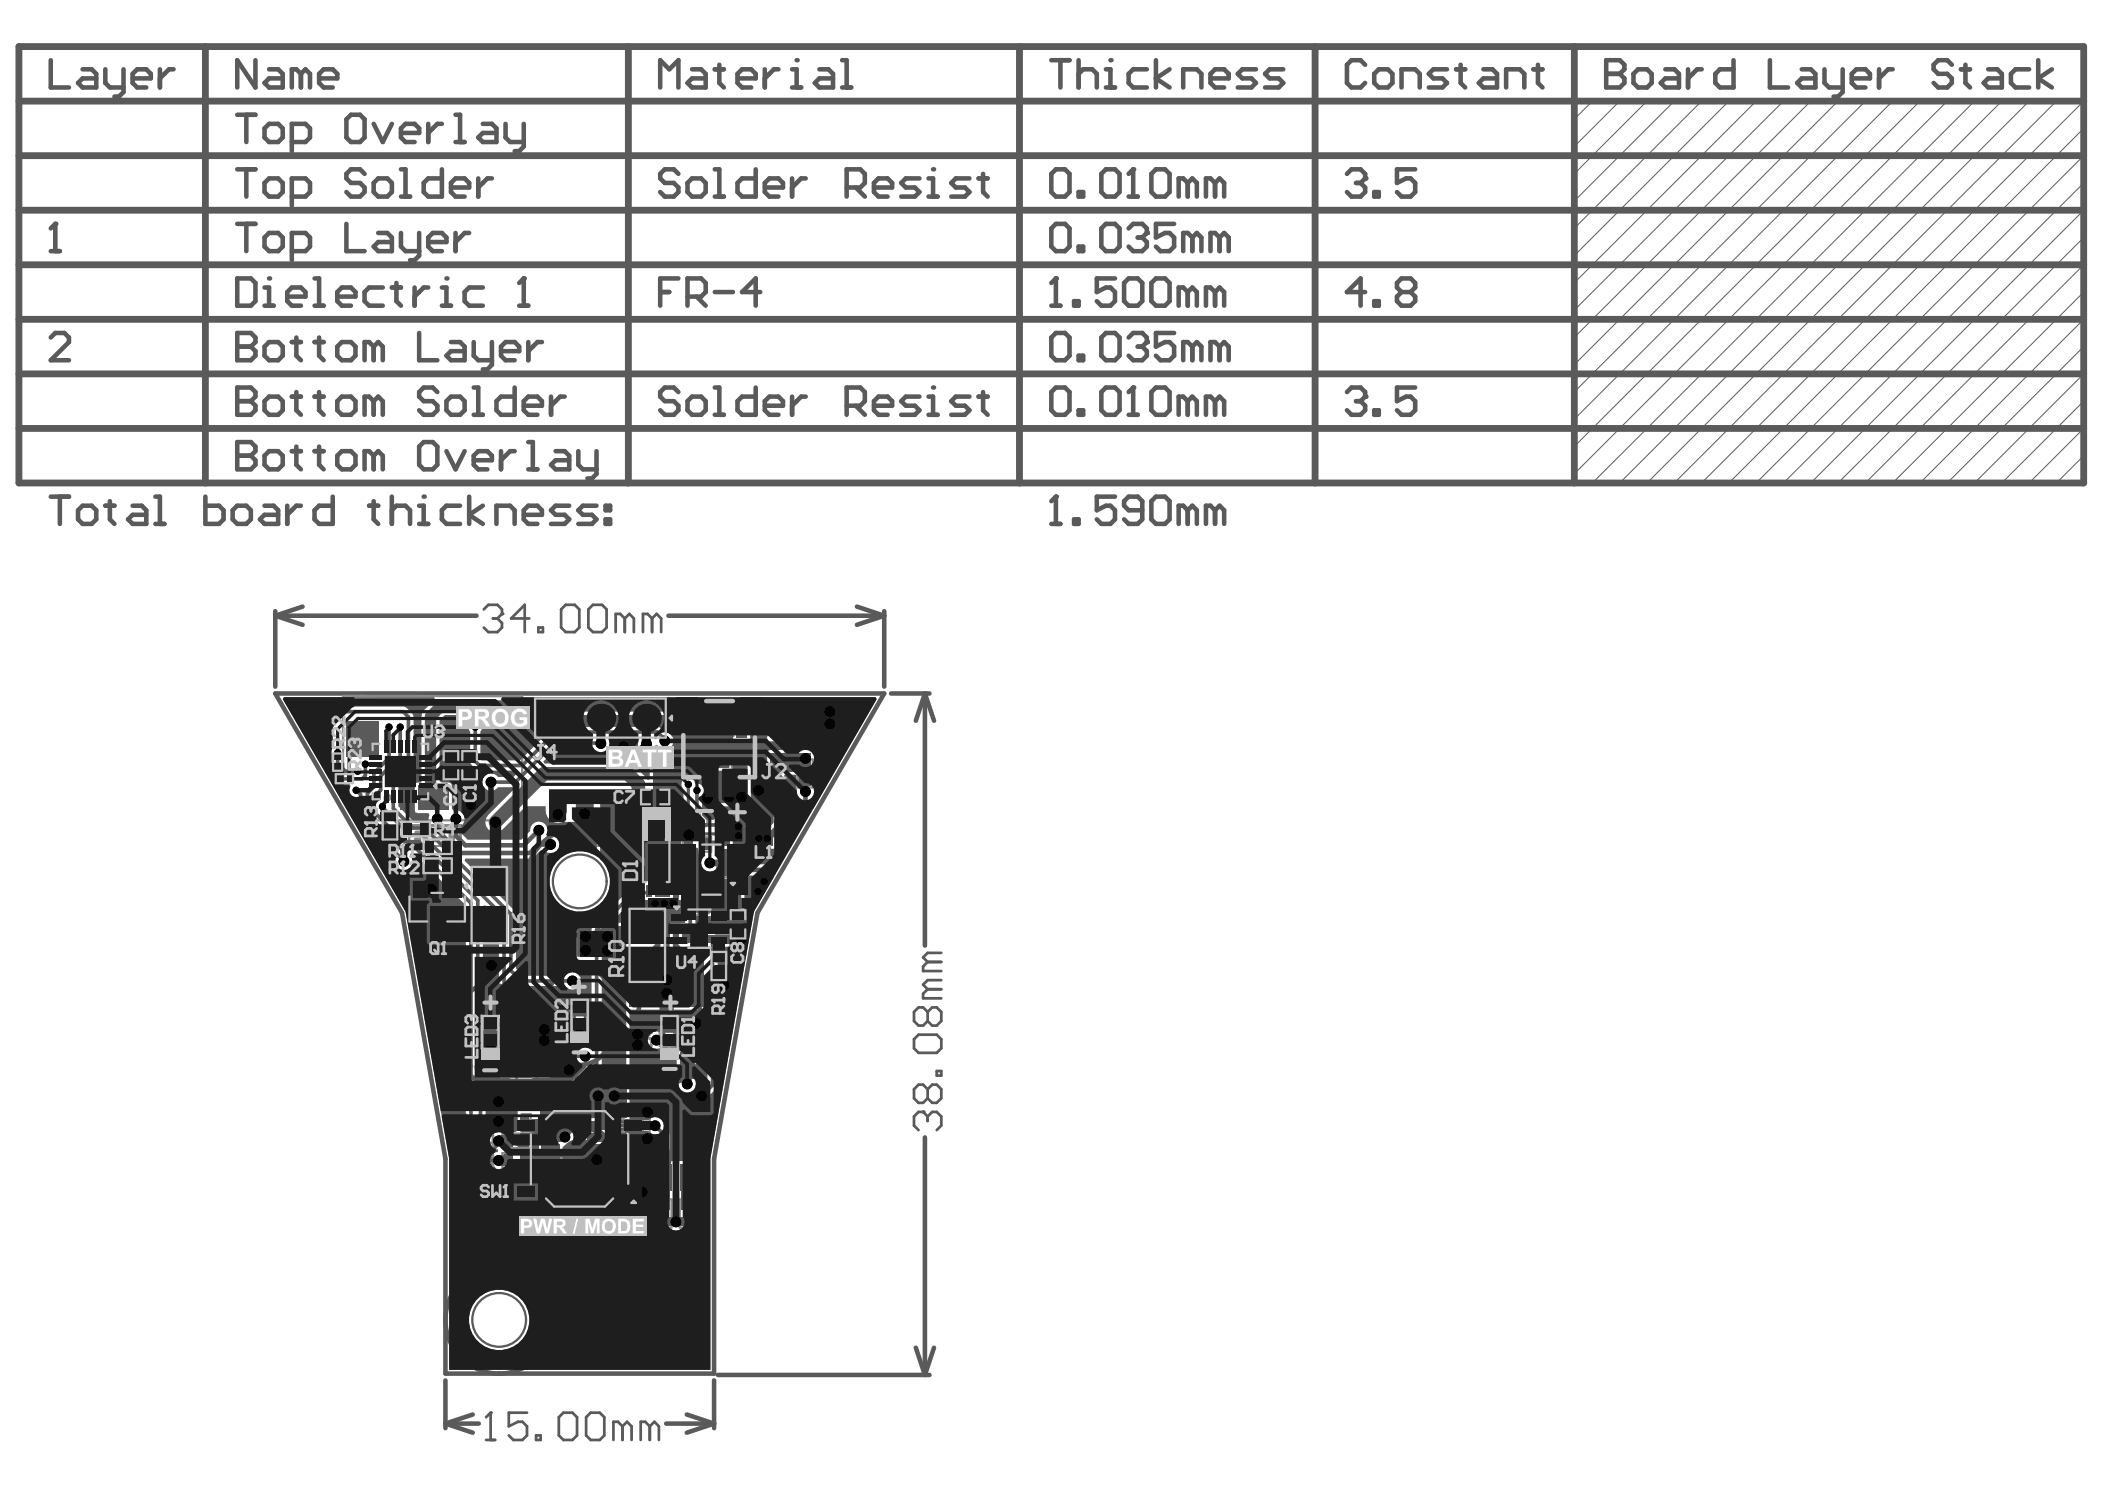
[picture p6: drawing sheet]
<svg xmlns="http://www.w3.org/2000/svg" width="297mm" height="210mm" viewBox="0 0 297 210" stroke-linecap="round" stroke-linejoin="round" font-family="sans-serif">
<g fill="none" stroke="#5a5a5a" stroke-width=".64">
<path d="M38.8 97.8h86l-17.9 31-6.1 34.7v30.3h-37.9v-30.3l-6.2-34.7zM96.4 98.9h10.1v10.7h-10.1zM64.8 143.3v5M68.2 147.1v.7h.5M68.7 143.8h-.5v.7M69.6 143.8h.6v.7M70.2 147.1v.7h-.6M73.6 143.3v5M74.9 158.2v1.2M75 158.2v1.2M75.1 158.2v1.2M75.4 158.2v1.2"/>
<path d="M75.6 159.9v.3M75.6 159.9l.1 .1M75.7 160v.2M77.4 158.2h-3.7v1.2h2.4M77.4 140.7v5.1M78.3 157.3h.2M78.3 157.3v.1M78.3 157.3l-2.7 2.6M78.3 157.4h.2M78.3 157.4l-2.6 2.6M80.8 144.6v.7M80.8 145.3h.6"/>
<path d="M80.8 144.7h.1M81 144.7l-.2 .6M81.4 141.3h-.6v.6M82.3 141.3h.5v.6M82.8 144.6v.7h-.5M85.1 157.4h.2M85.1 157.3h.3M85.3 157.4l2.6 2.6M85.4 157.3l2.6 2.6M85.4 157.3l-.1 .1M86.2 140.7v5.1M86.3 158.2h3.6v1.2h-2.4"/>
<path d="M87.9 160v.2M88 159.9v.3M88 159.9l-.1 .1M88.3 158.2v1.2M88.5 158.2v1.2M88.6 158.2v1.2M88.7 158.2v1.2M90 143.3v5M93.4 147.1v.7M93.4 147.2h.1M93.4 147.8h.6M93.7 147.2l-.3 .6"/>
<path d="M94 143.8h-.6v.7M94.9 143.8h.6v.7M95.5 147.1v.7h-.6M98.9 143.3v5M74.9 167.5v1.3M75 167.5v1.3M75.1 167.5v1.3M75.4 167.5v1.3M75.6 166.8v.2M75.6 167l2.7 2.7M75.7 167h-.1M75.7 166.8v.2"/>
<path d="M75.7 167l2.6 2.5M76.1 167.5h-2.4v1.3h3.7M78.3 169.7h.2M78.3 169.5v.2M78.3 169.5h.2M85.1 169.7h.3M85.1 169.5h.2M85.3 169.5l.1 .2M87.5 167.5h2.4v1.3h-3.6M87.9 167h.1M87.9 167l-2.6 2.5M87.9 166.8v.2"/>
<path d="M88 166.8v.2M88 167l-2.6 2.7M88.3 167.5v1.3M88.5 167.5v1.3M88.6 167.5v1.3M88.7 167.5v1.3"/>
</g>
<circle cx="54.8" cy="112.5" r=".25" fill="none" stroke="#5a5a5a" stroke-width=".5"/>
<g fill="none" stroke="#5a5a5a" stroke-width=".32">
<circle cx="81.8" cy="124.3" r="3.8"/>
<circle cx="70.4" cy="186.2" r="3.8"/>
</g>
<circle cx="70.2" cy="144.5" r=".32" fill="#5a5a5a"/>
<path d="M70.2 144.5h.1" fill="none" stroke="#5a5a5a" stroke-width=".64"/>
<circle cx="70.2" cy="144.5" r=".32" fill="#5a5a5a"/>
<path d="M70.2 144.5h.1" fill="none" stroke="#5a5a5a" stroke-width=".64"/>
<circle cx="70.2" cy="144.5" r=".32" fill="#5a5a5a"/>
<path d="M70.1 144.4h.1M70.2 144.5h.1M95.5 144.5h.1" fill="none" stroke="#5a5a5a" stroke-width=".64"/>
<circle cx="95.5" cy="144.5" r=".32" fill="#5a5a5a"/>
<path d="M95.5 144.5h.1" fill="none" stroke="#5a5a5a" stroke-width=".64"/>
<circle cx="95.5" cy="144.5" r=".32" fill="#5a5a5a"/>
<path d="M95.5 144.5h.1" fill="none" stroke="#5a5a5a" stroke-width=".64"/>
<circle cx="95.5" cy="144.5" r=".32" fill="#5a5a5a"/>
<path d="M82.8 141.9h.1M95.4 144.4h.1M95.5 144.5h.1" fill="none" stroke="#5a5a5a" stroke-width=".64"/>
<circle cx="82.8" cy="141.9" r=".32" fill="#5a5a5a"/>
<path d="M82.8 141.9h.1" fill="none" stroke="#5a5a5a" stroke-width=".64"/>
<circle cx="82.8" cy="141.9" r=".32" fill="#5a5a5a"/>
<path d="M82.8 141.9h.1" fill="none" stroke="#5a5a5a" stroke-width=".64"/>
<circle cx="82.8" cy="141.9" r=".32" fill="#5a5a5a"/>
<path d="M82.8 141.9h.1" fill="none" stroke="#5a5a5a" stroke-width=".64"/>
<circle cx="82.8" cy="141.9" r=".32" fill="#5a5a5a"/>
<path d="M82.8 141.9h.1" fill="none" stroke="#5a5a5a" stroke-width=".64"/>
<circle cx="68.2" cy="147.1" r=".32" fill="#5a5a5a"/>
<path d="M68.2 147.1h.1" fill="none" stroke="#5a5a5a" stroke-width=".64"/>
<circle cx="68.2" cy="147.1" r=".32" fill="#5a5a5a"/>
<path d="M68.2 147.1h.1M68.2 147.2h.1" fill="none" stroke="#5a5a5a" stroke-width=".64"/>
<circle cx="68.2" cy="147.2" r=".32" fill="#5a5a5a"/>
<path d="M68.2 147.2h.1" fill="none" stroke="#5a5a5a" stroke-width=".64"/>
<circle cx="93.4" cy="147.1" r=".32" fill="#5a5a5a"/>
<path d="M93.4 147.1h.1" fill="none" stroke="#5a5a5a" stroke-width=".64"/>
<circle cx="93.4" cy="147.1" r=".32" fill="#5a5a5a"/>
<path d="M93.4 147.1h.1M93.5 147.2h.1" fill="none" stroke="#5a5a5a" stroke-width=".64"/>
<circle cx="93.5" cy="147.2" r=".32" fill="#5a5a5a"/>
<path d="M93.5 147.2h.1" fill="none" stroke="#5a5a5a" stroke-width=".64"/>
<circle cx="80.8" cy="144.6" r=".32" fill="#5a5a5a"/>
<path d="M80.8 144.6h.1" fill="none" stroke="#5a5a5a" stroke-width=".64"/>
<circle cx="80.8" cy="144.6" r=".32" fill="#5a5a5a"/>
<path d="M80.8 144.6h.1M80.9 144.7h.1" fill="none" stroke="#5a5a5a" stroke-width=".64"/>
<circle cx="80.9" cy="144.7" r=".32" fill="#5a5a5a"/>
<path d="M80.9 144.7h.1" fill="none" stroke="#5a5a5a" stroke-width=".64"/>
<circle cx="70.1" cy="147.2" r=".32" fill="#5a5a5a"/>
<path d="M70.1 147.2h.1" fill="none" stroke="#5a5a5a" stroke-width=".64"/>
<circle cx="70.1" cy="147.2" r=".32" fill="#5a5a5a"/>
<path d="M70.1 147.2h.1M70.2 147.1h.1" fill="none" stroke="#5a5a5a" stroke-width=".64"/>
<circle cx="70.2" cy="147.1" r=".32" fill="#5a5a5a"/>
<path d="M68.3 147.1l-.1 .1h1.9v-.1M70.2 147.1h.1" fill="none" stroke="#5a5a5a" stroke-width=".64"/>
<circle cx="68.2" cy="144.4" r=".32" fill="#5a5a5a"/>
<path d="M68.2 144.4h.1" fill="none" stroke="#5a5a5a" stroke-width=".64"/>
<circle cx="68.2" cy="144.4" r=".32" fill="#5a5a5a"/>
<path d="M68.2 144.5h.1M68.2 144.4h.1" fill="none" stroke="#5a5a5a" stroke-width=".64"/>
<circle cx="68.2" cy="144.5" r=".32" fill="#5a5a5a"/>
<path d="M68.2 144.5h.1" fill="none" stroke="#5a5a5a" stroke-width=".64"/>
<circle cx="68.2" cy="144.5" r=".32" fill="#5a5a5a"/>
<path d="M68.2 144.5h.1M68.3 144.5l-.1-.1h1.9v.1" fill="none" stroke="#5a5a5a" stroke-width=".64"/>
<circle cx="95.4" cy="147.2" r=".32" fill="#5a5a5a"/>
<path d="M95.4 147.2h.1" fill="none" stroke="#5a5a5a" stroke-width=".64"/>
<circle cx="95.4" cy="147.2" r=".32" fill="#5a5a5a"/>
<path d="M95.4 147.2h.1M95.5 147.1h.1" fill="none" stroke="#5a5a5a" stroke-width=".64"/>
<circle cx="95.5" cy="147.1" r=".32" fill="#5a5a5a"/>
<path d="M93.6 147.1l-.1 .1h1.9l-.1-.1M95.5 147.1h.1" fill="none" stroke="#5a5a5a" stroke-width=".64"/>
<circle cx="93.5" cy="144.4" r=".32" fill="#5a5a5a"/>
<path d="M93.5 144.4h.1" fill="none" stroke="#5a5a5a" stroke-width=".64"/>
<circle cx="93.5" cy="144.4" r=".32" fill="#5a5a5a"/>
<path d="M93.4 144.5h.1M93.5 144.4h.1" fill="none" stroke="#5a5a5a" stroke-width=".64"/>
<circle cx="93.4" cy="144.5" r=".32" fill="#5a5a5a"/>
<path d="M93.4 144.5h.1" fill="none" stroke="#5a5a5a" stroke-width=".64"/>
<circle cx="93.4" cy="144.5" r=".32" fill="#5a5a5a"/>
<path d="M80.9 144.6v.1h1.9l-.1-.1M93.4 144.5h.1M93.6 144.5l-.1-.1h1.9l-.1 .1" fill="none" stroke="#5a5a5a" stroke-width=".64"/>
<circle cx="82.8" cy="144.7" r=".32" fill="#5a5a5a"/>
<path d="M82.8 144.7h.1" fill="none" stroke="#5a5a5a" stroke-width=".64"/>
<circle cx="82.8" cy="144.7" r=".32" fill="#5a5a5a"/>
<path d="M82.8 144.7h.1M82.8 144.6h.1" fill="none" stroke="#5a5a5a" stroke-width=".64"/>
<circle cx="82.8" cy="144.6" r=".32" fill="#5a5a5a"/>
<path d="M82.8 144.6h.1" fill="none" stroke="#5a5a5a" stroke-width=".64"/>
<circle cx="80.9" cy="141.9" r=".32" fill="#5a5a5a"/>
<path d="M80.9 141.9h.1" fill="none" stroke="#5a5a5a" stroke-width=".64"/>
<circle cx="80.9" cy="141.9" r=".32" fill="#5a5a5a"/>
<path d="M80.8 141.9h.1M80.9 141.9h.1" fill="none" stroke="#5a5a5a" stroke-width=".64"/>
<circle cx="80.8" cy="141.9" r=".32" fill="#5a5a5a"/>
<path d="M80.8 141.9h.1" fill="none" stroke="#5a5a5a" stroke-width=".64"/>
<circle cx="80.8" cy="141.9" r=".32" fill="#5a5a5a"/>
<path d="M68.2 144.5v2.6M70.1 144.5h.1v2.6h-.1M80.9 142l-.1-.1v2.7l.1-.1M80.9 141.9h1.9h-.1M82.8 142v-.1v2.7v-.1M85.1 157.4v.8h.8M93.5 144.5h-.1v2.6h.1M95.4 144.5h.1v2.6h-.1M75.7 160.2v6.6M76.5 160.2h-1.1v6.6h1.1v.7l1.3 1.3h.7v1.1h6.6v-1.1h.8l2-2h.4v-6.6h-.4M78.5 169.5h6.6" fill="none" stroke="#5a5a5a" stroke-width=".64"/>
<circle cx="87.9" cy="166.8" r=".32" fill="#5a5a5a"/>
<path d="M78.5 157.4h6.6v-.4h-6.6v1.2h-.7l-1.3 1.2v.8M85.9 158.2l1.2 1.2v.8h.8v6.6" fill="none" stroke="#5a5a5a" stroke-width=".64"/>
<circle cx="70.1" cy="144.6" r=".32" fill="#5a5a5a"/>
<path d="M70.1 144.6h.1" fill="none" stroke="#5a5a5a" stroke-width=".64"/>
<circle cx="70.1" cy="144.6" r=".32" fill="#5a5a5a"/>
<path d="M70.1 144.6h.1" fill="none" stroke="#5a5a5a" stroke-width=".64"/>
<circle cx="70.1" cy="144.6" r=".32" fill="#5a5a5a"/>
<path d="M70.1 144.6h.1" fill="none" stroke="#5a5a5a" stroke-width=".64"/>
<circle cx="70.1" cy="144.6" r=".32" fill="#5a5a5a"/>
<path d="M70.1 144.6h.1" fill="none" stroke="#5a5a5a" stroke-width=".64"/>
<circle cx="70.1" cy="144.6" r=".32" fill="#5a5a5a"/>
<path d="M70.1 144.6h.1" fill="none" stroke="#5a5a5a" stroke-width=".64"/>
<circle cx="70.1" cy="144.6" r=".32" fill="#5a5a5a"/>
<path d="M70.1 144.6h.1" fill="none" stroke="#5a5a5a" stroke-width=".64"/>
<circle cx="70.1" cy="144.6" r=".32" fill="#5a5a5a"/>
<path d="M70.1 144.6h.1" fill="none" stroke="#5a5a5a" stroke-width=".64"/>
<circle cx="70.1" cy="144.6" r=".32" fill="#5a5a5a"/>
<path d="M70.1 144.6h.1" fill="none" stroke="#5a5a5a" stroke-width=".64"/>
<circle cx="70.1" cy="144.6" r=".32" fill="#5a5a5a"/>
<path d="M70.1 144.6h.1" fill="none" stroke="#5a5a5a" stroke-width=".64"/>
<circle cx="70.1" cy="144.6" r=".32" fill="#5a5a5a"/>
<path d="M70.1 144.6h.1" fill="none" stroke="#5a5a5a" stroke-width=".64"/>
<circle cx="70.1" cy="144.6" r=".32" fill="#5a5a5a"/>
<path d="M70.1 144.6h.1" fill="none" stroke="#5a5a5a" stroke-width=".64"/>
<circle cx="70.1" cy="144.6" r=".32" fill="#5a5a5a"/>
<path d="M70.1 144.6h.1" fill="none" stroke="#5a5a5a" stroke-width=".64"/>
<circle cx="70.1" cy="144.6" r=".32" fill="#5a5a5a"/>
<path d="M70.1 144.6h.1" fill="none" stroke="#5a5a5a" stroke-width=".64"/>
<circle cx="70.1" cy="144.6" r=".32" fill="#5a5a5a"/>
<path d="M70.1 144.6h.1" fill="none" stroke="#5a5a5a" stroke-width=".64"/>
<circle cx="70.1" cy="144.6" r=".32" fill="#5a5a5a"/>
<path d="M70.1 144.6h.1" fill="none" stroke="#5a5a5a" stroke-width=".64"/>
<circle cx="70.1" cy="144.6" r=".32" fill="#5a5a5a"/>
<path d="M70.1 144.6h.1" fill="none" stroke="#5a5a5a" stroke-width=".64"/>
<circle cx="70.1" cy="144.6" r=".32" fill="#5a5a5a"/>
<path d="M70.1 144.6h.1" fill="none" stroke="#5a5a5a" stroke-width=".64"/>
<circle cx="70.1" cy="144.6" r=".32" fill="#5a5a5a"/>
<path d="M70.1 144.6h.1" fill="none" stroke="#5a5a5a" stroke-width=".64"/>
<circle cx="70.1" cy="144.6" r=".32" fill="#5a5a5a"/>
<path d="M70.1 144.6h.1" fill="none" stroke="#5a5a5a" stroke-width=".64"/>
<circle cx="70.1" cy="144.6" r=".32" fill="#5a5a5a"/>
<path d="M70.1 144.6h.1" fill="none" stroke="#5a5a5a" stroke-width=".64"/>
<circle cx="70.1" cy="144.6" r=".32" fill="#5a5a5a"/>
<path d="M70.1 144.6h.1" fill="none" stroke="#5a5a5a" stroke-width=".64"/>
<circle cx="70.1" cy="144.6" r=".32" fill="#5a5a5a"/>
<path d="M70.1 144.6h.1" fill="none" stroke="#5a5a5a" stroke-width=".64"/>
<circle cx="70.1" cy="144.6" r=".32" fill="#5a5a5a"/>
<path d="M70.1 144.6h.1" fill="none" stroke="#5a5a5a" stroke-width=".64"/>
<circle cx="70.1" cy="144.6" r=".32" fill="#5a5a5a"/>
<path d="M70.1 144.6h.1" fill="none" stroke="#5a5a5a" stroke-width=".64"/>
<circle cx="70.1" cy="144.6" r=".32" fill="#5a5a5a"/>
<path d="M70.1 144.6h.1" fill="none" stroke="#5a5a5a" stroke-width=".64"/>
<circle cx="70.1" cy="144.6" r=".32" fill="#5a5a5a"/>
<path d="M70.1 144.6h.1" fill="none" stroke="#5a5a5a" stroke-width=".64"/>
<circle cx="70.1" cy="144.6" r=".32" fill="#5a5a5a"/>
<path d="M70.1 144.6h.1" fill="none" stroke="#5a5a5a" stroke-width=".64"/>
<circle cx="70.1" cy="144.6" r=".32" fill="#5a5a5a"/>
<path d="M70.1 144.6h.1" fill="none" stroke="#5a5a5a" stroke-width=".64"/>
<circle cx="70.1" cy="144.6" r=".32" fill="#5a5a5a"/>
<path d="M70.1 144.6h.1" fill="none" stroke="#5a5a5a" stroke-width=".64"/>
<circle cx="70.1" cy="144.6" r=".32" fill="#5a5a5a"/>
<path d="M70.1 144.6h.1" fill="none" stroke="#5a5a5a" stroke-width=".64"/>
<circle cx="70.1" cy="144.6" r=".32" fill="#5a5a5a"/>
<path d="M70.1 144.6h.1" fill="none" stroke="#5a5a5a" stroke-width=".64"/>
<circle cx="70.1" cy="144.6" r=".32" fill="#5a5a5a"/>
<path d="M70.1 144.6h.1" fill="none" stroke="#5a5a5a" stroke-width=".64"/>
<circle cx="70.1" cy="144.6" r=".32" fill="#5a5a5a"/>
<path d="M70.1 144.6h.1" fill="none" stroke="#5a5a5a" stroke-width=".64"/>
<circle cx="70.1" cy="144.6" r=".32" fill="#5a5a5a"/>
<path d="M70.1 144.6h.1" fill="none" stroke="#5a5a5a" stroke-width=".64"/>
<circle cx="70.1" cy="144.6" r=".32" fill="#5a5a5a"/>
<path d="M70.1 144.6h.1" fill="none" stroke="#5a5a5a" stroke-width=".64"/>
<circle cx="70.1" cy="144.6" r=".32" fill="#5a5a5a"/>
<path d="M70.1 144.6h.1" fill="none" stroke="#5a5a5a" stroke-width=".64"/>
<circle cx="70.1" cy="144.6" r=".32" fill="#5a5a5a"/>
<path d="M70.1 144.6h.1" fill="none" stroke="#5a5a5a" stroke-width=".64"/>
<circle cx="70.1" cy="144.6" r=".32" fill="#5a5a5a"/>
<path d="M70.1 144.6h.1" fill="none" stroke="#5a5a5a" stroke-width=".64"/>
<circle cx="70.1" cy="144.6" r=".32" fill="#5a5a5a"/>
<path d="M70.1 144.6h.1" fill="none" stroke="#5a5a5a" stroke-width=".64"/>
<circle cx="70.1" cy="144.6" r=".32" fill="#5a5a5a"/>
<path d="M70.1 144.6h.1" fill="none" stroke="#5a5a5a" stroke-width=".64"/>
<circle cx="70.1" cy="144.6" r=".32" fill="#5a5a5a"/>
<path d="M70.1 144.6h.1" fill="none" stroke="#5a5a5a" stroke-width=".64"/>
<circle cx="70.1" cy="144.6" r=".32" fill="#5a5a5a"/>
<path d="M70.1 144.6h.1" fill="none" stroke="#5a5a5a" stroke-width=".64"/>
<circle cx="70.1" cy="144.6" r=".32" fill="#5a5a5a"/>
<path d="M70.1 144.6h.1" fill="none" stroke="#5a5a5a" stroke-width=".64"/>
<circle cx="70.1" cy="144.6" r=".32" fill="#5a5a5a"/>
<path d="M70.1 144.6h.1" fill="none" stroke="#5a5a5a" stroke-width=".64"/>
<circle cx="70.1" cy="144.6" r=".32" fill="#5a5a5a"/>
<path d="M70.1 144.6h.1" fill="none" stroke="#5a5a5a" stroke-width=".64"/>
<circle cx="70.1" cy="144.6" r=".32" fill="#5a5a5a"/>
<path d="M70.1 144.6h.1" fill="none" stroke="#5a5a5a" stroke-width=".64"/>
<circle cx="70.1" cy="144.6" r=".32" fill="#5a5a5a"/>
<path d="M70.1 144.6h.1" fill="none" stroke="#5a5a5a" stroke-width=".64"/>
<circle cx="70.1" cy="144.6" r=".32" fill="#5a5a5a"/>
<path d="M70.1 144.6h.1" fill="none" stroke="#5a5a5a" stroke-width=".64"/>
<circle cx="70.1" cy="144.6" r=".32" fill="#5a5a5a"/>
<path d="M70.1 144.6h.1" fill="none" stroke="#5a5a5a" stroke-width=".64"/>
<circle cx="70.1" cy="144.6" r=".32" fill="#5a5a5a"/>
<path d="M70.1 144.6h.1" fill="none" stroke="#5a5a5a" stroke-width=".64"/>
<circle cx="70.1" cy="144.6" r=".32" fill="#5a5a5a"/>
<path d="M70.1 144.6h.1" fill="none" stroke="#5a5a5a" stroke-width=".64"/>
<circle cx="70.1" cy="144.6" r=".32" fill="#5a5a5a"/>
<path d="M70.1 144.5v.1" fill="none" stroke="#5a5a5a" stroke-width=".64"/>
<circle cx="70.1" cy="144.5" r=".32" fill="#5a5a5a"/>
<path d="M70.1 144.5h.1" fill="none" stroke="#5a5a5a" stroke-width=".64"/>
<circle cx="70.1" cy="144.5" r=".32" fill="#5a5a5a"/>
<path d="M70.1 144.5h.1" fill="none" stroke="#5a5a5a" stroke-width=".64"/>
<circle cx="70.1" cy="144.5" r=".32" fill="#5a5a5a"/>
<path d="M70.1 144.5h.1" fill="none" stroke="#5a5a5a" stroke-width=".64"/>
<circle cx="70.1" cy="144.5" r=".32" fill="#5a5a5a"/>
<path d="M70.1 144.5h.1" fill="none" stroke="#5a5a5a" stroke-width=".64"/>
<circle cx="70.1" cy="144.5" r=".32" fill="#5a5a5a"/>
<path d="M70.1 144.5h.1" fill="none" stroke="#5a5a5a" stroke-width=".64"/>
<circle cx="70.1" cy="144.5" r=".32" fill="#5a5a5a"/>
<path d="M70.1 144.5h.1" fill="none" stroke="#5a5a5a" stroke-width=".64"/>
<circle cx="70.1" cy="144.5" r=".32" fill="#5a5a5a"/>
<path d="M70.1 144.5h.1" fill="none" stroke="#5a5a5a" stroke-width=".64"/>
<circle cx="70.1" cy="144.5" r=".32" fill="#5a5a5a"/>
<path d="M70.1 144.5h.1" fill="none" stroke="#5a5a5a" stroke-width=".64"/>
<circle cx="70.1" cy="144.5" r=".32" fill="#5a5a5a"/>
<path d="M70.1 144.5h.1" fill="none" stroke="#5a5a5a" stroke-width=".64"/>
<circle cx="70.1" cy="144.5" r=".32" fill="#5a5a5a"/>
<path d="M70.1 144.5h.1" fill="none" stroke="#5a5a5a" stroke-width=".64"/>
<circle cx="70.1" cy="144.5" r=".32" fill="#5a5a5a"/>
<path d="M70.1 144.5h.1" fill="none" stroke="#5a5a5a" stroke-width=".64"/>
<circle cx="70.1" cy="144.5" r=".32" fill="#5a5a5a"/>
<path d="M70.1 144.5h.1" fill="none" stroke="#5a5a5a" stroke-width=".64"/>
<circle cx="70.1" cy="144.5" r=".32" fill="#5a5a5a"/>
<path d="M70.1 144.5h.1" fill="none" stroke="#5a5a5a" stroke-width=".64"/>
<circle cx="70.1" cy="144.5" r=".32" fill="#5a5a5a"/>
<path d="M70.1 144.5h.1" fill="none" stroke="#5a5a5a" stroke-width=".64"/>
<circle cx="70.1" cy="144.5" r=".32" fill="#5a5a5a"/>
<path d="M70.1 144.5h.1" fill="none" stroke="#5a5a5a" stroke-width=".64"/>
<circle cx="70.1" cy="144.5" r=".32" fill="#5a5a5a"/>
<path d="M70.1 144.5h.1" fill="none" stroke="#5a5a5a" stroke-width=".64"/>
<circle cx="70.1" cy="144.5" r=".32" fill="#5a5a5a"/>
<path d="M70.1 144.5h.1" fill="none" stroke="#5a5a5a" stroke-width=".64"/>
<circle cx="70.1" cy="144.5" r=".32" fill="#5a5a5a"/>
<path d="M70.1 144.5h.1" fill="none" stroke="#5a5a5a" stroke-width=".64"/>
<circle cx="70.1" cy="144.5" r=".32" fill="#5a5a5a"/>
<path d="M70.1 144.5h.1" fill="none" stroke="#5a5a5a" stroke-width=".64"/>
<circle cx="70.1" cy="144.5" r=".32" fill="#5a5a5a"/>
<path d="M70.1 144.5h.1" fill="none" stroke="#5a5a5a" stroke-width=".64"/>
<circle cx="70.1" cy="144.5" r=".32" fill="#5a5a5a"/>
<path d="M70.1 144.5h.1" fill="none" stroke="#5a5a5a" stroke-width=".64"/>
<circle cx="70.1" cy="144.5" r=".32" fill="#5a5a5a"/>
<path d="M70.1 144.5h.1" fill="none" stroke="#5a5a5a" stroke-width=".64"/>
<circle cx="70.1" cy="144.5" r=".32" fill="#5a5a5a"/>
<path d="M70.1 144.5h.1" fill="none" stroke="#5a5a5a" stroke-width=".64"/>
<circle cx="70.1" cy="144.5" r=".32" fill="#5a5a5a"/>
<path d="M70.1 144.5h.1" fill="none" stroke="#5a5a5a" stroke-width=".64"/>
<circle cx="70.1" cy="144.5" r=".32" fill="#5a5a5a"/>
<path d="M70.1 144.5h.1" fill="none" stroke="#5a5a5a" stroke-width=".64"/>
<circle cx="70.1" cy="144.5" r=".32" fill="#5a5a5a"/>
<path d="M70.1 144.5h.1" fill="none" stroke="#5a5a5a" stroke-width=".64"/>
<circle cx="70.1" cy="144.5" r=".32" fill="#5a5a5a"/>
<path d="M70.1 144.5h.1" fill="none" stroke="#5a5a5a" stroke-width=".64"/>
<circle cx="70.1" cy="144.5" r=".32" fill="#5a5a5a"/>
<path d="M70.1 144.5h.1" fill="none" stroke="#5a5a5a" stroke-width=".64"/>
<circle cx="70.1" cy="144.5" r=".32" fill="#5a5a5a"/>
<path d="M70.1 144.5h.1" fill="none" stroke="#5a5a5a" stroke-width=".64"/>
<circle cx="70.1" cy="144.5" r=".32" fill="#5a5a5a"/>
<path d="M70.1 144.5h.1" fill="none" stroke="#5a5a5a" stroke-width=".64"/>
<circle cx="70.1" cy="144.5" r=".32" fill="#5a5a5a"/>
<path d="M70.1 144.5h.1" fill="none" stroke="#5a5a5a" stroke-width=".64"/>
<circle cx="70.1" cy="144.5" r=".32" fill="#5a5a5a"/>
<path d="M70.1 144.5h.1" fill="none" stroke="#5a5a5a" stroke-width=".64"/>
<circle cx="70.1" cy="144.5" r=".32" fill="#5a5a5a"/>
<path d="M70.1 144.5h.1" fill="none" stroke="#5a5a5a" stroke-width=".64"/>
<circle cx="70.1" cy="144.5" r=".32" fill="#5a5a5a"/>
<path d="M70.1 144.5h.1" fill="none" stroke="#5a5a5a" stroke-width=".64"/>
<circle cx="70.1" cy="144.5" r=".32" fill="#5a5a5a"/>
<path d="M70.1 144.5h.1" fill="none" stroke="#5a5a5a" stroke-width=".64"/>
<g fill="#5a5a5a">
<circle cx="70.1" cy="144.5" r=".32"/>
<circle cx="95.4" cy="144.6" r=".32"/>
</g>
<path d="M95.4 144.6h.1" fill="none" stroke="#5a5a5a" stroke-width=".64"/>
<circle cx="95.4" cy="144.6" r=".32" fill="#5a5a5a"/>
<path d="M95.4 144.6h.1" fill="none" stroke="#5a5a5a" stroke-width=".64"/>
<circle cx="95.4" cy="144.6" r=".32" fill="#5a5a5a"/>
<path d="M95.4 144.6h.1" fill="none" stroke="#5a5a5a" stroke-width=".64"/>
<circle cx="95.4" cy="144.6" r=".32" fill="#5a5a5a"/>
<path d="M95.4 144.6h.1" fill="none" stroke="#5a5a5a" stroke-width=".64"/>
<circle cx="95.4" cy="144.6" r=".32" fill="#5a5a5a"/>
<path d="M95.4 144.6h.1" fill="none" stroke="#5a5a5a" stroke-width=".64"/>
<circle cx="95.4" cy="144.6" r=".32" fill="#5a5a5a"/>
<path d="M95.4 144.6h.1" fill="none" stroke="#5a5a5a" stroke-width=".64"/>
<circle cx="95.4" cy="144.6" r=".32" fill="#5a5a5a"/>
<path d="M95.4 144.6h.1" fill="none" stroke="#5a5a5a" stroke-width=".64"/>
<circle cx="95.4" cy="144.6" r=".32" fill="#5a5a5a"/>
<path d="M95.4 144.6h.1" fill="none" stroke="#5a5a5a" stroke-width=".64"/>
<circle cx="95.4" cy="144.6" r=".32" fill="#5a5a5a"/>
<path d="M95.4 144.6h.1" fill="none" stroke="#5a5a5a" stroke-width=".64"/>
<circle cx="95.4" cy="144.6" r=".32" fill="#5a5a5a"/>
<path d="M95.4 144.6h.1" fill="none" stroke="#5a5a5a" stroke-width=".64"/>
<circle cx="95.4" cy="144.6" r=".32" fill="#5a5a5a"/>
<path d="M95.4 144.6h.1" fill="none" stroke="#5a5a5a" stroke-width=".64"/>
<circle cx="95.4" cy="144.6" r=".32" fill="#5a5a5a"/>
<path d="M95.4 144.6h.1" fill="none" stroke="#5a5a5a" stroke-width=".64"/>
<circle cx="95.4" cy="144.6" r=".32" fill="#5a5a5a"/>
<path d="M95.4 144.6h.1" fill="none" stroke="#5a5a5a" stroke-width=".64"/>
<circle cx="95.4" cy="144.6" r=".32" fill="#5a5a5a"/>
<path d="M95.4 144.6h.1" fill="none" stroke="#5a5a5a" stroke-width=".64"/>
<circle cx="95.4" cy="144.6" r=".32" fill="#5a5a5a"/>
<path d="M95.4 144.6h.1" fill="none" stroke="#5a5a5a" stroke-width=".64"/>
<circle cx="95.4" cy="144.6" r=".32" fill="#5a5a5a"/>
<path d="M95.4 144.6h.1" fill="none" stroke="#5a5a5a" stroke-width=".64"/>
<circle cx="95.4" cy="144.6" r=".32" fill="#5a5a5a"/>
<path d="M95.4 144.6h.1" fill="none" stroke="#5a5a5a" stroke-width=".64"/>
<circle cx="95.4" cy="144.6" r=".32" fill="#5a5a5a"/>
<path d="M95.4 144.6h.1" fill="none" stroke="#5a5a5a" stroke-width=".64"/>
<circle cx="95.4" cy="144.6" r=".32" fill="#5a5a5a"/>
<path d="M95.4 144.6h.1" fill="none" stroke="#5a5a5a" stroke-width=".64"/>
<circle cx="95.4" cy="144.6" r=".32" fill="#5a5a5a"/>
<path d="M95.4 144.6h.1" fill="none" stroke="#5a5a5a" stroke-width=".64"/>
<circle cx="95.4" cy="144.6" r=".32" fill="#5a5a5a"/>
<path d="M95.4 144.6h.1" fill="none" stroke="#5a5a5a" stroke-width=".64"/>
<circle cx="95.4" cy="144.6" r=".32" fill="#5a5a5a"/>
<path d="M95.4 144.6h.1" fill="none" stroke="#5a5a5a" stroke-width=".64"/>
<circle cx="95.4" cy="144.6" r=".32" fill="#5a5a5a"/>
<path d="M95.4 144.6h.1" fill="none" stroke="#5a5a5a" stroke-width=".64"/>
<circle cx="95.4" cy="144.6" r=".32" fill="#5a5a5a"/>
<path d="M95.4 144.6h.1" fill="none" stroke="#5a5a5a" stroke-width=".64"/>
<circle cx="95.4" cy="144.6" r=".32" fill="#5a5a5a"/>
<path d="M95.4 144.6h.1" fill="none" stroke="#5a5a5a" stroke-width=".64"/>
<circle cx="95.4" cy="144.6" r=".32" fill="#5a5a5a"/>
<path d="M95.4 144.6h.1" fill="none" stroke="#5a5a5a" stroke-width=".64"/>
<circle cx="95.4" cy="144.6" r=".32" fill="#5a5a5a"/>
<path d="M95.4 144.6h.1" fill="none" stroke="#5a5a5a" stroke-width=".64"/>
<circle cx="95.4" cy="144.6" r=".32" fill="#5a5a5a"/>
<path d="M95.4 144.6h.1" fill="none" stroke="#5a5a5a" stroke-width=".64"/>
<circle cx="95.4" cy="144.6" r=".32" fill="#5a5a5a"/>
<path d="M95.4 144.6h.1" fill="none" stroke="#5a5a5a" stroke-width=".64"/>
<circle cx="95.4" cy="144.6" r=".32" fill="#5a5a5a"/>
<path d="M95.4 144.6h.1" fill="none" stroke="#5a5a5a" stroke-width=".64"/>
<circle cx="95.4" cy="144.6" r=".32" fill="#5a5a5a"/>
<path d="M95.4 144.6h.1" fill="none" stroke="#5a5a5a" stroke-width=".64"/>
<circle cx="95.4" cy="144.6" r=".32" fill="#5a5a5a"/>
<path d="M95.4 144.6h.1" fill="none" stroke="#5a5a5a" stroke-width=".64"/>
<circle cx="95.4" cy="144.6" r=".32" fill="#5a5a5a"/>
<path d="M95.4 144.6h.1" fill="none" stroke="#5a5a5a" stroke-width=".64"/>
<circle cx="95.4" cy="144.6" r=".32" fill="#5a5a5a"/>
<path d="M95.4 144.6h.1" fill="none" stroke="#5a5a5a" stroke-width=".64"/>
<circle cx="95.4" cy="144.6" r=".32" fill="#5a5a5a"/>
<path d="M95.4 144.6h.1" fill="none" stroke="#5a5a5a" stroke-width=".64"/>
<circle cx="95.4" cy="144.6" r=".32" fill="#5a5a5a"/>
<path d="M95.4 144.6h.1" fill="none" stroke="#5a5a5a" stroke-width=".64"/>
<circle cx="95.4" cy="144.6" r=".32" fill="#5a5a5a"/>
<path d="M95.4 144.6h.1" fill="none" stroke="#5a5a5a" stroke-width=".64"/>
<circle cx="95.4" cy="144.6" r=".32" fill="#5a5a5a"/>
<path d="M95.4 144.6h.1" fill="none" stroke="#5a5a5a" stroke-width=".64"/>
<circle cx="95.4" cy="144.6" r=".32" fill="#5a5a5a"/>
<path d="M95.4 144.6h.1" fill="none" stroke="#5a5a5a" stroke-width=".64"/>
<circle cx="95.4" cy="144.6" r=".32" fill="#5a5a5a"/>
<path d="M95.4 144.6h.1" fill="none" stroke="#5a5a5a" stroke-width=".64"/>
<circle cx="95.4" cy="144.6" r=".32" fill="#5a5a5a"/>
<path d="M95.4 144.6h.1" fill="none" stroke="#5a5a5a" stroke-width=".64"/>
<circle cx="95.4" cy="144.6" r=".32" fill="#5a5a5a"/>
<path d="M95.4 144.6h.1" fill="none" stroke="#5a5a5a" stroke-width=".64"/>
<circle cx="95.4" cy="144.6" r=".32" fill="#5a5a5a"/>
<path d="M95.4 144.6h.1" fill="none" stroke="#5a5a5a" stroke-width=".64"/>
<circle cx="95.4" cy="144.6" r=".32" fill="#5a5a5a"/>
<path d="M95.4 144.6h.1" fill="none" stroke="#5a5a5a" stroke-width=".64"/>
<circle cx="95.4" cy="144.6" r=".32" fill="#5a5a5a"/>
<path d="M95.4 144.6h.1" fill="none" stroke="#5a5a5a" stroke-width=".64"/>
<circle cx="95.4" cy="144.6" r=".32" fill="#5a5a5a"/>
<path d="M95.4 144.6h.1" fill="none" stroke="#5a5a5a" stroke-width=".64"/>
<circle cx="95.4" cy="144.6" r=".32" fill="#5a5a5a"/>
<path d="M95.4 144.6h.1" fill="none" stroke="#5a5a5a" stroke-width=".64"/>
<circle cx="95.4" cy="144.6" r=".32" fill="#5a5a5a"/>
<path d="M95.4 144.6h.1" fill="none" stroke="#5a5a5a" stroke-width=".64"/>
<circle cx="95.4" cy="144.6" r=".32" fill="#5a5a5a"/>
<path d="M95.4 144.6h.1" fill="none" stroke="#5a5a5a" stroke-width=".64"/>
<circle cx="95.4" cy="144.6" r=".32" fill="#5a5a5a"/>
<path d="M95.4 144.6h.1" fill="none" stroke="#5a5a5a" stroke-width=".64"/>
<circle cx="95.4" cy="144.6" r=".32" fill="#5a5a5a"/>
<path d="M95.4 144.5v.1" fill="none" stroke="#5a5a5a" stroke-width=".64"/>
<circle cx="95.4" cy="144.5" r=".32" fill="#5a5a5a"/>
<path d="M95.4 144.5h.1" fill="none" stroke="#5a5a5a" stroke-width=".64"/>
<circle cx="95.4" cy="144.5" r=".32" fill="#5a5a5a"/>
<path d="M95.4 144.5h.1" fill="none" stroke="#5a5a5a" stroke-width=".64"/>
<circle cx="95.4" cy="144.5" r=".32" fill="#5a5a5a"/>
<path d="M95.4 144.5h.1" fill="none" stroke="#5a5a5a" stroke-width=".64"/>
<circle cx="95.4" cy="144.5" r=".32" fill="#5a5a5a"/>
<path d="M95.4 144.5h.1" fill="none" stroke="#5a5a5a" stroke-width=".64"/>
<circle cx="95.4" cy="144.5" r=".32" fill="#5a5a5a"/>
<path d="M95.4 144.5h.1" fill="none" stroke="#5a5a5a" stroke-width=".64"/>
<circle cx="95.4" cy="144.5" r=".32" fill="#5a5a5a"/>
<path d="M95.4 144.5h.1" fill="none" stroke="#5a5a5a" stroke-width=".64"/>
<circle cx="95.4" cy="144.5" r=".32" fill="#5a5a5a"/>
<path d="M95.4 144.5h.1" fill="none" stroke="#5a5a5a" stroke-width=".64"/>
<circle cx="95.4" cy="144.5" r=".32" fill="#5a5a5a"/>
<path d="M95.4 144.5h.1" fill="none" stroke="#5a5a5a" stroke-width=".64"/>
<circle cx="95.4" cy="144.5" r=".32" fill="#5a5a5a"/>
<path d="M95.4 144.5h.1" fill="none" stroke="#5a5a5a" stroke-width=".64"/>
<circle cx="95.4" cy="144.5" r=".32" fill="#5a5a5a"/>
<path d="M95.4 144.5h.1" fill="none" stroke="#5a5a5a" stroke-width=".64"/>
<circle cx="95.4" cy="144.5" r=".32" fill="#5a5a5a"/>
<path d="M95.4 144.5h.1" fill="none" stroke="#5a5a5a" stroke-width=".64"/>
<circle cx="95.4" cy="144.5" r=".32" fill="#5a5a5a"/>
<path d="M95.4 144.5h.1" fill="none" stroke="#5a5a5a" stroke-width=".64"/>
<circle cx="95.4" cy="144.5" r=".32" fill="#5a5a5a"/>
<path d="M95.4 144.5h.1" fill="none" stroke="#5a5a5a" stroke-width=".64"/>
<circle cx="95.4" cy="144.5" r=".32" fill="#5a5a5a"/>
<path d="M95.4 144.5h.1" fill="none" stroke="#5a5a5a" stroke-width=".64"/>
<circle cx="95.4" cy="144.5" r=".32" fill="#5a5a5a"/>
<path d="M95.4 144.5h.1" fill="none" stroke="#5a5a5a" stroke-width=".64"/>
<circle cx="95.4" cy="144.5" r=".32" fill="#5a5a5a"/>
<path d="M95.4 144.5h.1" fill="none" stroke="#5a5a5a" stroke-width=".64"/>
<circle cx="95.4" cy="144.5" r=".32" fill="#5a5a5a"/>
<path d="M95.4 144.5h.1" fill="none" stroke="#5a5a5a" stroke-width=".64"/>
<circle cx="95.4" cy="144.5" r=".32" fill="#5a5a5a"/>
<path d="M95.4 144.5h.1" fill="none" stroke="#5a5a5a" stroke-width=".64"/>
<circle cx="95.4" cy="144.5" r=".32" fill="#5a5a5a"/>
<path d="M95.4 144.5h.1" fill="none" stroke="#5a5a5a" stroke-width=".64"/>
<circle cx="95.4" cy="144.5" r=".32" fill="#5a5a5a"/>
<path d="M95.4 144.5h.1" fill="none" stroke="#5a5a5a" stroke-width=".64"/>
<circle cx="95.4" cy="144.5" r=".32" fill="#5a5a5a"/>
<path d="M95.4 144.5h.1" fill="none" stroke="#5a5a5a" stroke-width=".64"/>
<circle cx="95.4" cy="144.5" r=".32" fill="#5a5a5a"/>
<path d="M95.4 144.5h.1" fill="none" stroke="#5a5a5a" stroke-width=".64"/>
<circle cx="95.4" cy="144.5" r=".32" fill="#5a5a5a"/>
<path d="M95.4 144.5h.1" fill="none" stroke="#5a5a5a" stroke-width=".64"/>
<circle cx="95.4" cy="144.5" r=".32" fill="#5a5a5a"/>
<path d="M95.4 144.5h.1" fill="none" stroke="#5a5a5a" stroke-width=".64"/>
<circle cx="95.4" cy="144.5" r=".32" fill="#5a5a5a"/>
<path d="M95.4 144.5h.1" fill="none" stroke="#5a5a5a" stroke-width=".64"/>
<circle cx="95.4" cy="144.5" r=".32" fill="#5a5a5a"/>
<path d="M95.4 144.5h.1" fill="none" stroke="#5a5a5a" stroke-width=".64"/>
<circle cx="95.4" cy="144.5" r=".32" fill="#5a5a5a"/>
<path d="M95.4 144.5h.1" fill="none" stroke="#5a5a5a" stroke-width=".64"/>
<circle cx="95.4" cy="144.5" r=".32" fill="#5a5a5a"/>
<path d="M95.4 144.5h.1" fill="none" stroke="#5a5a5a" stroke-width=".64"/>
<circle cx="95.4" cy="144.5" r=".32" fill="#5a5a5a"/>
<path d="M95.4 144.5h.1" fill="none" stroke="#5a5a5a" stroke-width=".64"/>
<circle cx="95.4" cy="144.5" r=".32" fill="#5a5a5a"/>
<path d="M95.4 144.5h.1" fill="none" stroke="#5a5a5a" stroke-width=".64"/>
<circle cx="95.4" cy="144.5" r=".32" fill="#5a5a5a"/>
<path d="M95.4 144.5h.1" fill="none" stroke="#5a5a5a" stroke-width=".64"/>
<circle cx="95.4" cy="144.5" r=".32" fill="#5a5a5a"/>
<path d="M95.4 144.5h.1" fill="none" stroke="#5a5a5a" stroke-width=".64"/>
<circle cx="95.4" cy="144.5" r=".32" fill="#5a5a5a"/>
<path d="M95.4 144.5h.1" fill="none" stroke="#5a5a5a" stroke-width=".64"/>
<circle cx="95.4" cy="144.5" r=".32" fill="#5a5a5a"/>
<path d="M95.4 144.5h.1" fill="none" stroke="#5a5a5a" stroke-width=".64"/>
<g fill="#5a5a5a">
<circle cx="95.4" cy="144.5" r=".32"/>
<circle cx="82.8" cy="142.1" r=".32"/>
</g>
<path d="M82.8 142.1h.1" fill="none" stroke="#5a5a5a" stroke-width=".64"/>
<circle cx="82.8" cy="142.1" r=".32" fill="#5a5a5a"/>
<path d="M82.8 142.1h.1" fill="none" stroke="#5a5a5a" stroke-width=".64"/>
<circle cx="82.8" cy="142.1" r=".32" fill="#5a5a5a"/>
<path d="M82.8 142.1h.1" fill="none" stroke="#5a5a5a" stroke-width=".64"/>
<circle cx="82.8" cy="142.1" r=".32" fill="#5a5a5a"/>
<path d="M82.8 142.1h.1" fill="none" stroke="#5a5a5a" stroke-width=".64"/>
<circle cx="82.8" cy="142.1" r=".32" fill="#5a5a5a"/>
<path d="M82.8 142.1h.1" fill="none" stroke="#5a5a5a" stroke-width=".64"/>
<circle cx="82.8" cy="142.1" r=".32" fill="#5a5a5a"/>
<path d="M82.8 142.1h.1" fill="none" stroke="#5a5a5a" stroke-width=".64"/>
<circle cx="82.8" cy="142.1" r=".32" fill="#5a5a5a"/>
<path d="M82.8 142.1h.1" fill="none" stroke="#5a5a5a" stroke-width=".64"/>
<circle cx="82.8" cy="142.1" r=".32" fill="#5a5a5a"/>
<path d="M82.8 142.1h.1" fill="none" stroke="#5a5a5a" stroke-width=".64"/>
<circle cx="82.8" cy="142.1" r=".32" fill="#5a5a5a"/>
<path d="M82.8 142.1h.1" fill="none" stroke="#5a5a5a" stroke-width=".64"/>
<circle cx="82.8" cy="142.1" r=".32" fill="#5a5a5a"/>
<path d="M82.8 142.1h.1" fill="none" stroke="#5a5a5a" stroke-width=".64"/>
<circle cx="82.8" cy="142.1" r=".32" fill="#5a5a5a"/>
<path d="M82.8 142.1h.1" fill="none" stroke="#5a5a5a" stroke-width=".64"/>
<circle cx="82.8" cy="142.1" r=".32" fill="#5a5a5a"/>
<path d="M82.8 142.1h.1" fill="none" stroke="#5a5a5a" stroke-width=".64"/>
<circle cx="82.8" cy="142.1" r=".32" fill="#5a5a5a"/>
<path d="M82.8 142.1h.1" fill="none" stroke="#5a5a5a" stroke-width=".64"/>
<circle cx="82.8" cy="142.1" r=".32" fill="#5a5a5a"/>
<path d="M82.8 142.1h.1" fill="none" stroke="#5a5a5a" stroke-width=".64"/>
<circle cx="82.8" cy="142.1" r=".32" fill="#5a5a5a"/>
<path d="M82.8 142v.1" fill="none" stroke="#5a5a5a" stroke-width=".64"/>
<circle cx="82.8" cy="142" r=".32" fill="#5a5a5a"/>
<path d="M82.8 142h.1" fill="none" stroke="#5a5a5a" stroke-width=".64"/>
<circle cx="82.8" cy="142" r=".32" fill="#5a5a5a"/>
<path d="M82.8 142h.1" fill="none" stroke="#5a5a5a" stroke-width=".64"/>
<circle cx="82.8" cy="142" r=".32" fill="#5a5a5a"/>
<path d="M82.8 142h.1" fill="none" stroke="#5a5a5a" stroke-width=".64"/>
<circle cx="82.8" cy="142" r=".32" fill="#5a5a5a"/>
<path d="M82.8 142h.1" fill="none" stroke="#5a5a5a" stroke-width=".64"/>
<circle cx="82.8" cy="142" r=".32" fill="#5a5a5a"/>
<path d="M82.8 142h.1" fill="none" stroke="#5a5a5a" stroke-width=".64"/>
<circle cx="82.8" cy="142" r=".32" fill="#5a5a5a"/>
<path d="M82.8 142h.1" fill="none" stroke="#5a5a5a" stroke-width=".64"/>
<circle cx="82.8" cy="142" r=".32" fill="#5a5a5a"/>
<path d="M82.8 142h.1" fill="none" stroke="#5a5a5a" stroke-width=".64"/>
<circle cx="82.8" cy="142" r=".32" fill="#5a5a5a"/>
<path d="M82.8 142h.1" fill="none" stroke="#5a5a5a" stroke-width=".64"/>
<circle cx="82.8" cy="142" r=".32" fill="#5a5a5a"/>
<path d="M82.8 142h.1" fill="none" stroke="#5a5a5a" stroke-width=".64"/>
<circle cx="82.8" cy="142" r=".32" fill="#5a5a5a"/>
<path d="M82.8 142h.1" fill="none" stroke="#5a5a5a" stroke-width=".64"/>
<circle cx="82.8" cy="142" r=".32" fill="#5a5a5a"/>
<path d="M82.8 142h.1" fill="none" stroke="#5a5a5a" stroke-width=".64"/>
<circle cx="82.8" cy="142" r=".32" fill="#5a5a5a"/>
<path d="M82.8 142h.1" fill="none" stroke="#5a5a5a" stroke-width=".64"/>
<circle cx="82.8" cy="142" r=".32" fill="#5a5a5a"/>
<path d="M82.8 142h.1" fill="none" stroke="#5a5a5a" stroke-width=".64"/>
<circle cx="82.8" cy="142" r=".32" fill="#5a5a5a"/>
<path d="M82.8 142h.1" fill="none" stroke="#5a5a5a" stroke-width=".64"/>
<circle cx="82.8" cy="142" r=".32" fill="#5a5a5a"/>
<path d="M82.8 142h.1" fill="none" stroke="#5a5a5a" stroke-width=".64"/>
<circle cx="82.8" cy="142" r=".32" fill="#5a5a5a"/>
<path d="M82.8 142h.1" fill="none" stroke="#5a5a5a" stroke-width=".64"/>
<circle cx="82.8" cy="142" r=".32" fill="#5a5a5a"/>
<path d="M82.8 142h.1" fill="none" stroke="#5a5a5a" stroke-width=".64"/>
<circle cx="82.8" cy="142" r=".32" fill="#5a5a5a"/>
<path d="M82.8 142h.1" fill="none" stroke="#5a5a5a" stroke-width=".64"/>
<circle cx="82.8" cy="142" r=".32" fill="#5a5a5a"/>
<path d="M82.8 142h.1" fill="none" stroke="#5a5a5a" stroke-width=".64"/>
<circle cx="82.8" cy="142" r=".32" fill="#5a5a5a"/>
<path d="M82.8 142h.1" fill="none" stroke="#5a5a5a" stroke-width=".64"/>
<circle cx="82.8" cy="142" r=".32" fill="#5a5a5a"/>
<path d="M82.8 142h.1" fill="none" stroke="#5a5a5a" stroke-width=".64"/>
<circle cx="82.8" cy="142" r=".32" fill="#5a5a5a"/>
<path d="M82.8 142h.1" fill="none" stroke="#5a5a5a" stroke-width=".64"/>
<circle cx="82.8" cy="142" r=".32" fill="#5a5a5a"/>
<path d="M82.8 142h.1" fill="none" stroke="#5a5a5a" stroke-width=".64"/>
<circle cx="82.8" cy="142" r=".32" fill="#5a5a5a"/>
<path d="M82.8 142h.1" fill="none" stroke="#5a5a5a" stroke-width=".64"/>
<circle cx="82.8" cy="142" r=".32" fill="#5a5a5a"/>
<path d="M82.8 142h.1" fill="none" stroke="#5a5a5a" stroke-width=".64"/>
<circle cx="82.8" cy="142" r=".32" fill="#5a5a5a"/>
<path d="M82.8 142h.1" fill="none" stroke="#5a5a5a" stroke-width=".64"/>
<circle cx="82.8" cy="142" r=".32" fill="#5a5a5a"/>
<path d="M82.8 142h.1" fill="none" stroke="#5a5a5a" stroke-width=".64"/>
<circle cx="82.8" cy="142" r=".32" fill="#5a5a5a"/>
<path d="M82.8 142h.1" fill="none" stroke="#5a5a5a" stroke-width=".64"/>
<circle cx="82.8" cy="142" r=".32" fill="#5a5a5a"/>
<path d="M82.8 142h.1" fill="none" stroke="#5a5a5a" stroke-width=".64"/>
<circle cx="82.8" cy="142" r=".32" fill="#5a5a5a"/>
<path d="M82.8 142h.1" fill="none" stroke="#5a5a5a" stroke-width=".64"/>
<circle cx="82.8" cy="142" r=".32" fill="#5a5a5a"/>
<path d="M82.8 142h.1" fill="none" stroke="#5a5a5a" stroke-width=".64"/>
<circle cx="82.8" cy="142" r=".32" fill="#5a5a5a"/>
<path d="M82.8 142h.1" fill="none" stroke="#5a5a5a" stroke-width=".64"/>
<circle cx="82.8" cy="142" r=".32" fill="#5a5a5a"/>
<path d="M82.8 142h.1" fill="none" stroke="#5a5a5a" stroke-width=".64"/>
<circle cx="82.8" cy="142" r=".32" fill="#5a5a5a"/>
<path d="M82.8 142h.1" fill="none" stroke="#5a5a5a" stroke-width=".64"/>
<circle cx="82.8" cy="142" r=".32" fill="#5a5a5a"/>
<path d="M82.8 142h.1" fill="none" stroke="#5a5a5a" stroke-width=".64"/>
<circle cx="82.8" cy="142" r=".32" fill="#5a5a5a"/>
<path d="M82.8 142h.1" fill="none" stroke="#5a5a5a" stroke-width=".64"/>
<circle cx="82.8" cy="142" r=".32" fill="#5a5a5a"/>
<path d="M82.8 142h.1" fill="none" stroke="#5a5a5a" stroke-width=".64"/>
<circle cx="82.8" cy="142" r=".32" fill="#5a5a5a"/>
<path d="M82.8 142h.1" fill="none" stroke="#5a5a5a" stroke-width=".64"/>
<circle cx="82.8" cy="142" r=".32" fill="#5a5a5a"/>
<path d="M82.8 142h.1" fill="none" stroke="#5a5a5a" stroke-width=".64"/>
<circle cx="82.8" cy="142" r=".32" fill="#5a5a5a"/>
<path d="M82.8 142h.1" fill="none" stroke="#5a5a5a" stroke-width=".64"/>
<circle cx="82.8" cy="142" r=".32" fill="#5a5a5a"/>
<path d="M82.8 142h.1" fill="none" stroke="#5a5a5a" stroke-width=".64"/>
<circle cx="82.8" cy="142" r=".32" fill="#5a5a5a"/>
<path d="M82.8 142h.1" fill="none" stroke="#5a5a5a" stroke-width=".64"/>
<circle cx="82.8" cy="142" r=".32" fill="#5a5a5a"/>
<path d="M82.8 142h.1" fill="none" stroke="#5a5a5a" stroke-width=".64"/>
<circle cx="82.8" cy="142" r=".32" fill="#5a5a5a"/>
<path d="M82.8 142h.1" fill="none" stroke="#5a5a5a" stroke-width=".64"/>
<circle cx="82.8" cy="142" r=".32" fill="#5a5a5a"/>
<path d="M82.8 142h.1" fill="none" stroke="#5a5a5a" stroke-width=".64"/>
<circle cx="82.8" cy="142" r=".32" fill="#5a5a5a"/>
<path d="M82.8 142h.1" fill="none" stroke="#5a5a5a" stroke-width=".64"/>
<circle cx="82.8" cy="142" r=".32" fill="#5a5a5a"/>
<path d="M82.8 142h.1" fill="none" stroke="#5a5a5a" stroke-width=".64"/>
<circle cx="82.8" cy="142" r=".32" fill="#5a5a5a"/>
<path d="M82.8 142h.1" fill="none" stroke="#5a5a5a" stroke-width=".64"/>
<circle cx="82.8" cy="142" r=".32" fill="#5a5a5a"/>
<path d="M82.8 142h.1" fill="none" stroke="#5a5a5a" stroke-width=".64"/>
<circle cx="82.8" cy="142" r=".32" fill="#5a5a5a"/>
<path d="M82.8 142h.1" fill="none" stroke="#5a5a5a" stroke-width=".64"/>
<circle cx="82.8" cy="142" r=".32" fill="#5a5a5a"/>
<path d="M82.8 142h.1" fill="none" stroke="#5a5a5a" stroke-width=".64"/>
<circle cx="82.8" cy="142" r=".32" fill="#5a5a5a"/>
<path d="M82.8 142h.1" fill="none" stroke="#5a5a5a" stroke-width=".64"/>
<circle cx="82.8" cy="142" r=".32" fill="#5a5a5a"/>
<path d="M82.8 142h.1" fill="none" stroke="#5a5a5a" stroke-width=".64"/>
<circle cx="82.8" cy="142" r=".32" fill="#5a5a5a"/>
<path d="M82.8 142h.1" fill="none" stroke="#5a5a5a" stroke-width=".64"/>
<circle cx="82.8" cy="142" r=".32" fill="#5a5a5a"/>
<path d="M82.8 142h.1" fill="none" stroke="#5a5a5a" stroke-width=".64"/>
<circle cx="82.8" cy="142" r=".32" fill="#5a5a5a"/>
<path d="M82.8 142h.1" fill="none" stroke="#5a5a5a" stroke-width=".64"/>
<circle cx="82.8" cy="142" r=".32" fill="#5a5a5a"/>
<path d="M82.8 142h.1" fill="none" stroke="#5a5a5a" stroke-width=".64"/>
<circle cx="82.8" cy="142" r=".32" fill="#5a5a5a"/>
<path d="M82.8 142h.1" fill="none" stroke="#5a5a5a" stroke-width=".64"/>
<circle cx="82.8" cy="142" r=".32" fill="#5a5a5a"/>
<path d="M82.8 142h.1" fill="none" stroke="#5a5a5a" stroke-width=".64"/>
<circle cx="82.8" cy="142" r=".32" fill="#5a5a5a"/>
<path d="M82.8 142h.1" fill="none" stroke="#5a5a5a" stroke-width=".64"/>
<circle cx="82.8" cy="142" r=".32" fill="#5a5a5a"/>
<path d="M82.8 142h.1" fill="none" stroke="#5a5a5a" stroke-width=".64"/>
<circle cx="82.8" cy="142" r=".32" fill="#5a5a5a"/>
<path d="M82.8 142h.1" fill="none" stroke="#5a5a5a" stroke-width=".64"/>
<circle cx="82.8" cy="142" r=".32" fill="#5a5a5a"/>
<path d="M82.8 142h.1" fill="none" stroke="#5a5a5a" stroke-width=".64"/>
<circle cx="82.8" cy="142" r=".32" fill="#5a5a5a"/>
<path d="M82.8 142h.1" fill="none" stroke="#5a5a5a" stroke-width=".64"/>
<circle cx="82.8" cy="142" r=".32" fill="#5a5a5a"/>
<path d="M82.8 142h.1" fill="none" stroke="#5a5a5a" stroke-width=".64"/>
<circle cx="82.8" cy="142" r=".32" fill="#5a5a5a"/>
<path d="M82.8 142h.1" fill="none" stroke="#5a5a5a" stroke-width=".64"/>
<circle cx="82.8" cy="142" r=".32" fill="#5a5a5a"/>
<path d="M82.8 142h.1" fill="none" stroke="#5a5a5a" stroke-width=".64"/>
<circle cx="82.8" cy="142" r=".32" fill="#5a5a5a"/>
<path d="M82.8 142h.1" fill="none" stroke="#5a5a5a" stroke-width=".64"/>
<circle cx="82.8" cy="142" r=".32" fill="#5a5a5a"/>
<path d="M82.8 142h.1" fill="none" stroke="#5a5a5a" stroke-width=".64"/>
<g fill="#5a5a5a">
<circle cx="82.8" cy="142" r=".32"/>
<circle cx="68.2" cy="147" r=".32"/>
</g>
<path d="M68.2 147h.1" fill="none" stroke="#5a5a5a" stroke-width=".64"/>
<circle cx="68.2" cy="147" r=".32" fill="#5a5a5a"/>
<path d="M68.2 147h.1" fill="none" stroke="#5a5a5a" stroke-width=".64"/>
<circle cx="68.2" cy="147" r=".32" fill="#5a5a5a"/>
<path d="M68.2 147h.1" fill="none" stroke="#5a5a5a" stroke-width=".64"/>
<circle cx="68.2" cy="147" r=".32" fill="#5a5a5a"/>
<path d="M68.2 147h.1" fill="none" stroke="#5a5a5a" stroke-width=".64"/>
<circle cx="68.2" cy="147" r=".32" fill="#5a5a5a"/>
<path d="M68.2 147h.1" fill="none" stroke="#5a5a5a" stroke-width=".64"/>
<circle cx="68.2" cy="147" r=".32" fill="#5a5a5a"/>
<path d="M68.2 147h.1" fill="none" stroke="#5a5a5a" stroke-width=".64"/>
<circle cx="68.2" cy="147" r=".32" fill="#5a5a5a"/>
<path d="M68.2 147h.1" fill="none" stroke="#5a5a5a" stroke-width=".64"/>
<circle cx="68.2" cy="147" r=".32" fill="#5a5a5a"/>
<path d="M68.2 147h.1" fill="none" stroke="#5a5a5a" stroke-width=".64"/>
<circle cx="68.2" cy="147" r=".32" fill="#5a5a5a"/>
<path d="M68.2 147h.1" fill="none" stroke="#5a5a5a" stroke-width=".64"/>
<circle cx="68.2" cy="147" r=".32" fill="#5a5a5a"/>
<path d="M68.2 147h.1" fill="none" stroke="#5a5a5a" stroke-width=".64"/>
<circle cx="68.2" cy="147" r=".32" fill="#5a5a5a"/>
<path d="M68.2 147h.1" fill="none" stroke="#5a5a5a" stroke-width=".64"/>
<circle cx="68.2" cy="147" r=".32" fill="#5a5a5a"/>
<path d="M68.2 147h.1" fill="none" stroke="#5a5a5a" stroke-width=".64"/>
<circle cx="68.2" cy="147" r=".32" fill="#5a5a5a"/>
<path d="M68.2 147h.1" fill="none" stroke="#5a5a5a" stroke-width=".64"/>
<circle cx="68.2" cy="147" r=".32" fill="#5a5a5a"/>
<path d="M68.2 147h.1" fill="none" stroke="#5a5a5a" stroke-width=".64"/>
<circle cx="68.2" cy="147" r=".32" fill="#5a5a5a"/>
<path d="M68.2 147h.1" fill="none" stroke="#5a5a5a" stroke-width=".64"/>
<circle cx="68.2" cy="147" r=".32" fill="#5a5a5a"/>
<path d="M68.2 147h.1" fill="none" stroke="#5a5a5a" stroke-width=".64"/>
<circle cx="68.2" cy="147" r=".32" fill="#5a5a5a"/>
<path d="M68.2 147h.1" fill="none" stroke="#5a5a5a" stroke-width=".64"/>
<circle cx="68.2" cy="147" r=".32" fill="#5a5a5a"/>
<path d="M68.2 147h.1" fill="none" stroke="#5a5a5a" stroke-width=".64"/>
<circle cx="68.2" cy="147" r=".32" fill="#5a5a5a"/>
<path d="M68.2 147h.1" fill="none" stroke="#5a5a5a" stroke-width=".64"/>
<circle cx="68.2" cy="147" r=".32" fill="#5a5a5a"/>
<path d="M68.2 147h.1" fill="none" stroke="#5a5a5a" stroke-width=".64"/>
<circle cx="68.2" cy="147" r=".32" fill="#5a5a5a"/>
<path d="M68.2 147h.1" fill="none" stroke="#5a5a5a" stroke-width=".64"/>
<circle cx="68.2" cy="147" r=".32" fill="#5a5a5a"/>
<path d="M68.2 147h.1" fill="none" stroke="#5a5a5a" stroke-width=".64"/>
<circle cx="68.2" cy="147" r=".32" fill="#5a5a5a"/>
<path d="M68.2 147h.1" fill="none" stroke="#5a5a5a" stroke-width=".64"/>
<circle cx="68.2" cy="147" r=".32" fill="#5a5a5a"/>
<path d="M68.2 147h.1" fill="none" stroke="#5a5a5a" stroke-width=".64"/>
<circle cx="68.2" cy="147" r=".32" fill="#5a5a5a"/>
<path d="M68.2 147h.1" fill="none" stroke="#5a5a5a" stroke-width=".64"/>
<circle cx="68.2" cy="147" r=".32" fill="#5a5a5a"/>
<path d="M68.2 147h.1" fill="none" stroke="#5a5a5a" stroke-width=".64"/>
<circle cx="68.2" cy="147" r=".32" fill="#5a5a5a"/>
<path d="M68.2 147h.1" fill="none" stroke="#5a5a5a" stroke-width=".64"/>
<circle cx="68.2" cy="147" r=".32" fill="#5a5a5a"/>
<path d="M68.2 147h.1" fill="none" stroke="#5a5a5a" stroke-width=".64"/>
<circle cx="68.2" cy="147" r=".32" fill="#5a5a5a"/>
<path d="M68.2 147h.1" fill="none" stroke="#5a5a5a" stroke-width=".64"/>
<circle cx="68.2" cy="147" r=".32" fill="#5a5a5a"/>
<path d="M68.2 147h.1" fill="none" stroke="#5a5a5a" stroke-width=".64"/>
<circle cx="68.2" cy="147" r=".32" fill="#5a5a5a"/>
<path d="M68.2 147h.1" fill="none" stroke="#5a5a5a" stroke-width=".64"/>
<circle cx="68.2" cy="147" r=".32" fill="#5a5a5a"/>
<path d="M68.2 147h.1" fill="none" stroke="#5a5a5a" stroke-width=".64"/>
<circle cx="68.2" cy="147" r=".32" fill="#5a5a5a"/>
<path d="M68.2 147h.1" fill="none" stroke="#5a5a5a" stroke-width=".64"/>
<circle cx="68.2" cy="147" r=".32" fill="#5a5a5a"/>
<path d="M68.2 147h.1" fill="none" stroke="#5a5a5a" stroke-width=".64"/>
<circle cx="68.2" cy="147" r=".32" fill="#5a5a5a"/>
<path d="M68.2 147h.1" fill="none" stroke="#5a5a5a" stroke-width=".64"/>
<circle cx="68.2" cy="147" r=".32" fill="#5a5a5a"/>
<path d="M68.2 147h.1" fill="none" stroke="#5a5a5a" stroke-width=".64"/>
<circle cx="68.2" cy="147" r=".32" fill="#5a5a5a"/>
<path d="M68.2 147h.1" fill="none" stroke="#5a5a5a" stroke-width=".64"/>
<circle cx="68.2" cy="147" r=".32" fill="#5a5a5a"/>
<path d="M68.2 147h.1" fill="none" stroke="#5a5a5a" stroke-width=".64"/>
<circle cx="68.2" cy="147" r=".32" fill="#5a5a5a"/>
<path d="M68.2 147h.1" fill="none" stroke="#5a5a5a" stroke-width=".64"/>
<circle cx="68.2" cy="147" r=".32" fill="#5a5a5a"/>
<path d="M68.2 147h.1" fill="none" stroke="#5a5a5a" stroke-width=".64"/>
<circle cx="68.2" cy="147" r=".32" fill="#5a5a5a"/>
<path d="M68.2 147h.1" fill="none" stroke="#5a5a5a" stroke-width=".64"/>
<circle cx="68.2" cy="147" r=".32" fill="#5a5a5a"/>
<path d="M68.2 147h.1" fill="none" stroke="#5a5a5a" stroke-width=".64"/>
<circle cx="68.2" cy="147" r=".32" fill="#5a5a5a"/>
<path d="M68.2 147h.1" fill="none" stroke="#5a5a5a" stroke-width=".64"/>
<circle cx="68.2" cy="147" r=".32" fill="#5a5a5a"/>
<path d="M68.2 147h.1" fill="none" stroke="#5a5a5a" stroke-width=".64"/>
<circle cx="68.2" cy="147" r=".32" fill="#5a5a5a"/>
<path d="M68.2 147h.1" fill="none" stroke="#5a5a5a" stroke-width=".64"/>
<circle cx="68.2" cy="147" r=".32" fill="#5a5a5a"/>
<path d="M68.2 147h.1" fill="none" stroke="#5a5a5a" stroke-width=".64"/>
<circle cx="68.2" cy="147" r=".32" fill="#5a5a5a"/>
<path d="M68.2 147h.1" fill="none" stroke="#5a5a5a" stroke-width=".64"/>
<circle cx="68.2" cy="147" r=".32" fill="#5a5a5a"/>
<path d="M68.2 147h.1" fill="none" stroke="#5a5a5a" stroke-width=".64"/>
<circle cx="68.2" cy="147" r=".32" fill="#5a5a5a"/>
<path d="M68.2 147h.1" fill="none" stroke="#5a5a5a" stroke-width=".64"/>
<circle cx="68.2" cy="147" r=".32" fill="#5a5a5a"/>
<path d="M68.2 147h.1" fill="none" stroke="#5a5a5a" stroke-width=".64"/>
<circle cx="68.2" cy="147" r=".32" fill="#5a5a5a"/>
<path d="M68.2 147h.1" fill="none" stroke="#5a5a5a" stroke-width=".64"/>
<circle cx="68.2" cy="147" r=".32" fill="#5a5a5a"/>
<path d="M68.2 147h.1" fill="none" stroke="#5a5a5a" stroke-width=".64"/>
<circle cx="68.2" cy="147" r=".32" fill="#5a5a5a"/>
<path d="M68.2 147h.1" fill="none" stroke="#5a5a5a" stroke-width=".64"/>
<circle cx="68.2" cy="147" r=".32" fill="#5a5a5a"/>
<path d="M68.2 147h.1" fill="none" stroke="#5a5a5a" stroke-width=".64"/>
<circle cx="68.2" cy="147" r=".32" fill="#5a5a5a"/>
<path d="M68.2 147h.1" fill="none" stroke="#5a5a5a" stroke-width=".64"/>
<circle cx="68.2" cy="147" r=".32" fill="#5a5a5a"/>
<path d="M68.2 147h.1" fill="none" stroke="#5a5a5a" stroke-width=".64"/>
<circle cx="68.2" cy="147" r=".32" fill="#5a5a5a"/>
<path d="M68.2 147h.1" fill="none" stroke="#5a5a5a" stroke-width=".64"/>
<circle cx="68.2" cy="147" r=".32" fill="#5a5a5a"/>
<path d="M68.2 147h.1" fill="none" stroke="#5a5a5a" stroke-width=".64"/>
<circle cx="68.2" cy="147" r=".32" fill="#5a5a5a"/>
<path d="M68.2 147h.1" fill="none" stroke="#5a5a5a" stroke-width=".64"/>
<circle cx="68.2" cy="147" r=".32" fill="#5a5a5a"/>
<path d="M68.2 147h.1" fill="none" stroke="#5a5a5a" stroke-width=".64"/>
<circle cx="68.2" cy="147" r=".32" fill="#5a5a5a"/>
<path d="M68.2 147h.1" fill="none" stroke="#5a5a5a" stroke-width=".64"/>
<circle cx="68.2" cy="147" r=".32" fill="#5a5a5a"/>
<path d="M68.2 147h.1" fill="none" stroke="#5a5a5a" stroke-width=".64"/>
<circle cx="68.2" cy="147" r=".32" fill="#5a5a5a"/>
<path d="M68.2 147h.1" fill="none" stroke="#5a5a5a" stroke-width=".64"/>
<circle cx="68.2" cy="147" r=".32" fill="#5a5a5a"/>
<path d="M68.2 147h.1" fill="none" stroke="#5a5a5a" stroke-width=".64"/>
<circle cx="68.2" cy="147" r=".32" fill="#5a5a5a"/>
<path d="M68.2 147h.1" fill="none" stroke="#5a5a5a" stroke-width=".64"/>
<circle cx="68.2" cy="147" r=".32" fill="#5a5a5a"/>
<path d="M68.2 147v.1" fill="none" stroke="#5a5a5a" stroke-width=".64"/>
<circle cx="68.2" cy="147.1" r=".32" fill="#5a5a5a"/>
<path d="M68.2 147.1h.1" fill="none" stroke="#5a5a5a" stroke-width=".64"/>
<circle cx="68.2" cy="147.1" r=".32" fill="#5a5a5a"/>
<path d="M68.2 147.1h.1" fill="none" stroke="#5a5a5a" stroke-width=".64"/>
<circle cx="68.2" cy="147.1" r=".32" fill="#5a5a5a"/>
<path d="M68.2 147.1h.1" fill="none" stroke="#5a5a5a" stroke-width=".64"/>
<circle cx="68.2" cy="147.1" r=".32" fill="#5a5a5a"/>
<path d="M68.2 147.1h.1" fill="none" stroke="#5a5a5a" stroke-width=".64"/>
<circle cx="68.2" cy="147.1" r=".32" fill="#5a5a5a"/>
<path d="M68.2 147.1h.1" fill="none" stroke="#5a5a5a" stroke-width=".64"/>
<circle cx="68.2" cy="147.1" r=".32" fill="#5a5a5a"/>
<path d="M68.2 147.1h.1" fill="none" stroke="#5a5a5a" stroke-width=".64"/>
<circle cx="68.2" cy="147.1" r=".32" fill="#5a5a5a"/>
<path d="M68.2 147.1h.1" fill="none" stroke="#5a5a5a" stroke-width=".64"/>
<circle cx="68.2" cy="147.1" r=".32" fill="#5a5a5a"/>
<path d="M68.2 147.1h.1" fill="none" stroke="#5a5a5a" stroke-width=".64"/>
<circle cx="68.2" cy="147.1" r=".32" fill="#5a5a5a"/>
<path d="M68.2 147.1h.1" fill="none" stroke="#5a5a5a" stroke-width=".64"/>
<circle cx="68.2" cy="147.1" r=".32" fill="#5a5a5a"/>
<path d="M68.2 147.1h.1" fill="none" stroke="#5a5a5a" stroke-width=".64"/>
<circle cx="68.2" cy="147.1" r=".32" fill="#5a5a5a"/>
<path d="M68.2 147.1h.1" fill="none" stroke="#5a5a5a" stroke-width=".64"/>
<circle cx="68.2" cy="147.1" r=".32" fill="#5a5a5a"/>
<path d="M68.2 147.1h.1" fill="none" stroke="#5a5a5a" stroke-width=".64"/>
<circle cx="68.2" cy="147.1" r=".32" fill="#5a5a5a"/>
<path d="M68.2 147.1h.1" fill="none" stroke="#5a5a5a" stroke-width=".64"/>
<circle cx="68.2" cy="147.1" r=".32" fill="#5a5a5a"/>
<path d="M68.2 147.1h.1" fill="none" stroke="#5a5a5a" stroke-width=".64"/>
<circle cx="68.2" cy="147.1" r=".32" fill="#5a5a5a"/>
<path d="M68.2 147.1h.1" fill="none" stroke="#5a5a5a" stroke-width=".64"/>
<circle cx="68.2" cy="147.1" r=".32" fill="#5a5a5a"/>
<path d="M68.2 147.1h.1" fill="none" stroke="#5a5a5a" stroke-width=".64"/>
<circle cx="68.2" cy="147.1" r=".32" fill="#5a5a5a"/>
<path d="M68.2 147.1h.1" fill="none" stroke="#5a5a5a" stroke-width=".64"/>
<circle cx="68.2" cy="147.1" r=".32" fill="#5a5a5a"/>
<path d="M68.2 147.1h.1" fill="none" stroke="#5a5a5a" stroke-width=".64"/>
<circle cx="68.2" cy="147.1" r=".32" fill="#5a5a5a"/>
<path d="M68.2 147.1h.1" fill="none" stroke="#5a5a5a" stroke-width=".64"/>
<g fill="#5a5a5a">
<circle cx="68.2" cy="147.1" r=".32"/>
<circle cx="93.5" cy="147" r=".32"/>
</g>
<path d="M93.5 147h.1" fill="none" stroke="#5a5a5a" stroke-width=".64"/>
<circle cx="93.5" cy="147" r=".32" fill="#5a5a5a"/>
<path d="M93.5 147h.1" fill="none" stroke="#5a5a5a" stroke-width=".64"/>
<circle cx="93.5" cy="147" r=".32" fill="#5a5a5a"/>
<path d="M93.5 147h.1" fill="none" stroke="#5a5a5a" stroke-width=".64"/>
<circle cx="93.5" cy="147" r=".32" fill="#5a5a5a"/>
<path d="M93.5 147h.1" fill="none" stroke="#5a5a5a" stroke-width=".64"/>
<circle cx="93.5" cy="147" r=".32" fill="#5a5a5a"/>
<path d="M93.5 147h.1" fill="none" stroke="#5a5a5a" stroke-width=".64"/>
<circle cx="93.5" cy="147" r=".32" fill="#5a5a5a"/>
<path d="M93.5 147h.1" fill="none" stroke="#5a5a5a" stroke-width=".64"/>
<circle cx="93.5" cy="147" r=".32" fill="#5a5a5a"/>
<path d="M93.5 147h.1" fill="none" stroke="#5a5a5a" stroke-width=".64"/>
<circle cx="93.5" cy="147" r=".32" fill="#5a5a5a"/>
<path d="M93.5 147h.1" fill="none" stroke="#5a5a5a" stroke-width=".64"/>
<circle cx="93.5" cy="147" r=".32" fill="#5a5a5a"/>
<path d="M93.5 147h.1" fill="none" stroke="#5a5a5a" stroke-width=".64"/>
<circle cx="93.5" cy="147" r=".32" fill="#5a5a5a"/>
<path d="M93.5 147h.1" fill="none" stroke="#5a5a5a" stroke-width=".64"/>
<circle cx="93.5" cy="147" r=".32" fill="#5a5a5a"/>
<path d="M93.5 147h.1" fill="none" stroke="#5a5a5a" stroke-width=".64"/>
<circle cx="93.5" cy="147" r=".32" fill="#5a5a5a"/>
<path d="M93.5 147h.1" fill="none" stroke="#5a5a5a" stroke-width=".64"/>
<circle cx="93.5" cy="147" r=".32" fill="#5a5a5a"/>
<path d="M93.5 147h.1" fill="none" stroke="#5a5a5a" stroke-width=".64"/>
<circle cx="93.5" cy="147" r=".32" fill="#5a5a5a"/>
<path d="M93.5 147h.1" fill="none" stroke="#5a5a5a" stroke-width=".64"/>
<circle cx="93.5" cy="147" r=".32" fill="#5a5a5a"/>
<path d="M93.5 147h.1" fill="none" stroke="#5a5a5a" stroke-width=".64"/>
<circle cx="93.5" cy="147" r=".32" fill="#5a5a5a"/>
<path d="M93.5 147h.1" fill="none" stroke="#5a5a5a" stroke-width=".64"/>
<circle cx="93.5" cy="147" r=".32" fill="#5a5a5a"/>
<path d="M93.5 147h.1" fill="none" stroke="#5a5a5a" stroke-width=".64"/>
<circle cx="93.5" cy="147" r=".32" fill="#5a5a5a"/>
<path d="M93.5 147h.1" fill="none" stroke="#5a5a5a" stroke-width=".64"/>
<circle cx="93.5" cy="147" r=".32" fill="#5a5a5a"/>
<path d="M93.5 147h.1" fill="none" stroke="#5a5a5a" stroke-width=".64"/>
<circle cx="93.5" cy="147" r=".32" fill="#5a5a5a"/>
<path d="M93.5 147h.1" fill="none" stroke="#5a5a5a" stroke-width=".64"/>
<circle cx="93.5" cy="147" r=".32" fill="#5a5a5a"/>
<path d="M93.5 147h.1" fill="none" stroke="#5a5a5a" stroke-width=".64"/>
<circle cx="93.5" cy="147" r=".32" fill="#5a5a5a"/>
<path d="M93.5 147h.1" fill="none" stroke="#5a5a5a" stroke-width=".64"/>
<circle cx="93.5" cy="147" r=".32" fill="#5a5a5a"/>
<path d="M93.5 147h.1" fill="none" stroke="#5a5a5a" stroke-width=".64"/>
<circle cx="93.5" cy="147" r=".32" fill="#5a5a5a"/>
<path d="M93.5 147h.1" fill="none" stroke="#5a5a5a" stroke-width=".64"/>
<circle cx="93.5" cy="147" r=".32" fill="#5a5a5a"/>
<path d="M93.5 147h.1" fill="none" stroke="#5a5a5a" stroke-width=".64"/>
<circle cx="93.5" cy="147" r=".32" fill="#5a5a5a"/>
<path d="M93.5 147h.1" fill="none" stroke="#5a5a5a" stroke-width=".64"/>
<circle cx="93.5" cy="147" r=".32" fill="#5a5a5a"/>
<path d="M93.5 147h.1" fill="none" stroke="#5a5a5a" stroke-width=".64"/>
<circle cx="93.5" cy="147" r=".32" fill="#5a5a5a"/>
<path d="M93.5 147h.1" fill="none" stroke="#5a5a5a" stroke-width=".64"/>
<circle cx="93.5" cy="147" r=".32" fill="#5a5a5a"/>
<path d="M93.5 147h.1" fill="none" stroke="#5a5a5a" stroke-width=".64"/>
<circle cx="93.5" cy="147" r=".32" fill="#5a5a5a"/>
<path d="M93.5 147h.1" fill="none" stroke="#5a5a5a" stroke-width=".64"/>
<circle cx="93.5" cy="147" r=".32" fill="#5a5a5a"/>
<path d="M93.5 147h.1" fill="none" stroke="#5a5a5a" stroke-width=".64"/>
<circle cx="93.5" cy="147" r=".32" fill="#5a5a5a"/>
<path d="M93.5 147h.1" fill="none" stroke="#5a5a5a" stroke-width=".64"/>
<circle cx="93.5" cy="147" r=".32" fill="#5a5a5a"/>
<path d="M93.5 147h.1" fill="none" stroke="#5a5a5a" stroke-width=".64"/>
<circle cx="93.5" cy="147" r=".32" fill="#5a5a5a"/>
<path d="M93.5 147h.1" fill="none" stroke="#5a5a5a" stroke-width=".64"/>
<circle cx="93.5" cy="147" r=".32" fill="#5a5a5a"/>
<path d="M93.5 147h.1" fill="none" stroke="#5a5a5a" stroke-width=".64"/>
<circle cx="93.5" cy="147" r=".32" fill="#5a5a5a"/>
<path d="M93.5 147h.1" fill="none" stroke="#5a5a5a" stroke-width=".64"/>
<circle cx="93.5" cy="147" r=".32" fill="#5a5a5a"/>
<path d="M93.5 147h.1" fill="none" stroke="#5a5a5a" stroke-width=".64"/>
<circle cx="93.5" cy="147" r=".32" fill="#5a5a5a"/>
<path d="M93.5 147h.1" fill="none" stroke="#5a5a5a" stroke-width=".64"/>
<circle cx="93.5" cy="147" r=".32" fill="#5a5a5a"/>
<path d="M93.5 147h.1" fill="none" stroke="#5a5a5a" stroke-width=".64"/>
<circle cx="93.5" cy="147" r=".32" fill="#5a5a5a"/>
<path d="M93.5 147h.1" fill="none" stroke="#5a5a5a" stroke-width=".64"/>
<circle cx="93.5" cy="147" r=".32" fill="#5a5a5a"/>
<path d="M93.5 147h.1" fill="none" stroke="#5a5a5a" stroke-width=".64"/>
<circle cx="93.5" cy="147" r=".32" fill="#5a5a5a"/>
<path d="M93.5 147h.1" fill="none" stroke="#5a5a5a" stroke-width=".64"/>
<circle cx="93.5" cy="147" r=".32" fill="#5a5a5a"/>
<path d="M93.5 147h.1" fill="none" stroke="#5a5a5a" stroke-width=".64"/>
<circle cx="93.5" cy="147" r=".32" fill="#5a5a5a"/>
<path d="M93.5 147h.1" fill="none" stroke="#5a5a5a" stroke-width=".64"/>
<circle cx="93.5" cy="147" r=".32" fill="#5a5a5a"/>
<path d="M93.5 147h.1" fill="none" stroke="#5a5a5a" stroke-width=".64"/>
<circle cx="93.5" cy="147" r=".32" fill="#5a5a5a"/>
<path d="M93.5 147h.1" fill="none" stroke="#5a5a5a" stroke-width=".64"/>
<circle cx="93.5" cy="147" r=".32" fill="#5a5a5a"/>
<path d="M93.5 147h.1" fill="none" stroke="#5a5a5a" stroke-width=".64"/>
<circle cx="93.5" cy="147" r=".32" fill="#5a5a5a"/>
<path d="M93.5 147h.1" fill="none" stroke="#5a5a5a" stroke-width=".64"/>
<circle cx="93.5" cy="147" r=".32" fill="#5a5a5a"/>
<path d="M93.5 147h.1" fill="none" stroke="#5a5a5a" stroke-width=".64"/>
<circle cx="93.5" cy="147" r=".32" fill="#5a5a5a"/>
<path d="M93.5 147h.1" fill="none" stroke="#5a5a5a" stroke-width=".64"/>
<circle cx="93.5" cy="147" r=".32" fill="#5a5a5a"/>
<path d="M93.5 147h.1" fill="none" stroke="#5a5a5a" stroke-width=".64"/>
<circle cx="93.5" cy="147" r=".32" fill="#5a5a5a"/>
<path d="M93.5 147h.1" fill="none" stroke="#5a5a5a" stroke-width=".64"/>
<circle cx="93.5" cy="147" r=".32" fill="#5a5a5a"/>
<path d="M93.5 147h.1" fill="none" stroke="#5a5a5a" stroke-width=".64"/>
<circle cx="93.5" cy="147" r=".32" fill="#5a5a5a"/>
<path d="M93.5 147h.1" fill="none" stroke="#5a5a5a" stroke-width=".64"/>
<circle cx="93.5" cy="147" r=".32" fill="#5a5a5a"/>
<path d="M93.5 147h.1" fill="none" stroke="#5a5a5a" stroke-width=".64"/>
<circle cx="93.5" cy="147" r=".32" fill="#5a5a5a"/>
<path d="M93.5 147h.1" fill="none" stroke="#5a5a5a" stroke-width=".64"/>
<circle cx="93.5" cy="147" r=".32" fill="#5a5a5a"/>
<path d="M93.5 147h.1" fill="none" stroke="#5a5a5a" stroke-width=".64"/>
<circle cx="93.5" cy="147" r=".32" fill="#5a5a5a"/>
<path d="M93.5 147h.1" fill="none" stroke="#5a5a5a" stroke-width=".64"/>
<circle cx="93.5" cy="147" r=".32" fill="#5a5a5a"/>
<path d="M93.5 147h.1" fill="none" stroke="#5a5a5a" stroke-width=".64"/>
<circle cx="93.5" cy="147" r=".32" fill="#5a5a5a"/>
<path d="M93.5 147h.1" fill="none" stroke="#5a5a5a" stroke-width=".64"/>
<circle cx="93.5" cy="147" r=".32" fill="#5a5a5a"/>
<path d="M93.5 147h.1" fill="none" stroke="#5a5a5a" stroke-width=".64"/>
<circle cx="93.5" cy="147" r=".32" fill="#5a5a5a"/>
<path d="M93.5 147h.1" fill="none" stroke="#5a5a5a" stroke-width=".64"/>
<circle cx="93.5" cy="147" r=".32" fill="#5a5a5a"/>
<path d="M93.5 147h.1" fill="none" stroke="#5a5a5a" stroke-width=".64"/>
<circle cx="93.5" cy="147" r=".32" fill="#5a5a5a"/>
<path d="M93.5 147h.1" fill="none" stroke="#5a5a5a" stroke-width=".64"/>
<circle cx="93.5" cy="147" r=".32" fill="#5a5a5a"/>
<path d="M93.5 147h.1" fill="none" stroke="#5a5a5a" stroke-width=".64"/>
<circle cx="93.5" cy="147" r=".32" fill="#5a5a5a"/>
<path d="M93.5 147v.1" fill="none" stroke="#5a5a5a" stroke-width=".64"/>
<circle cx="93.5" cy="147.1" r=".32" fill="#5a5a5a"/>
<path d="M93.5 147.1h.1" fill="none" stroke="#5a5a5a" stroke-width=".64"/>
<circle cx="93.5" cy="147.1" r=".32" fill="#5a5a5a"/>
<path d="M93.5 147.1h.1" fill="none" stroke="#5a5a5a" stroke-width=".64"/>
<circle cx="93.5" cy="147.1" r=".32" fill="#5a5a5a"/>
<path d="M93.5 147.1h.1" fill="none" stroke="#5a5a5a" stroke-width=".64"/>
<circle cx="93.5" cy="147.1" r=".32" fill="#5a5a5a"/>
<path d="M93.5 147.1h.1" fill="none" stroke="#5a5a5a" stroke-width=".64"/>
<circle cx="93.5" cy="147.1" r=".32" fill="#5a5a5a"/>
<path d="M93.5 147.1h.1" fill="none" stroke="#5a5a5a" stroke-width=".64"/>
<circle cx="93.5" cy="147.1" r=".32" fill="#5a5a5a"/>
<path d="M93.5 147.1h.1" fill="none" stroke="#5a5a5a" stroke-width=".64"/>
<circle cx="93.5" cy="147.1" r=".32" fill="#5a5a5a"/>
<path d="M93.5 147.1h.1" fill="none" stroke="#5a5a5a" stroke-width=".64"/>
<circle cx="93.5" cy="147.1" r=".32" fill="#5a5a5a"/>
<path d="M93.5 147.1h.1" fill="none" stroke="#5a5a5a" stroke-width=".64"/>
<circle cx="93.5" cy="147.1" r=".32" fill="#5a5a5a"/>
<path d="M93.5 147.1h.1" fill="none" stroke="#5a5a5a" stroke-width=".64"/>
<circle cx="93.5" cy="147.1" r=".32" fill="#5a5a5a"/>
<path d="M93.5 147.1h.1" fill="none" stroke="#5a5a5a" stroke-width=".64"/>
<circle cx="93.5" cy="147.1" r=".32" fill="#5a5a5a"/>
<path d="M93.5 147.1h.1" fill="none" stroke="#5a5a5a" stroke-width=".64"/>
<circle cx="93.5" cy="147.1" r=".32" fill="#5a5a5a"/>
<path d="M93.5 147.1h.1" fill="none" stroke="#5a5a5a" stroke-width=".64"/>
<circle cx="93.5" cy="147.1" r=".32" fill="#5a5a5a"/>
<path d="M93.5 147.1h.1" fill="none" stroke="#5a5a5a" stroke-width=".64"/>
<circle cx="93.5" cy="147.1" r=".32" fill="#5a5a5a"/>
<path d="M93.5 147.1h.1" fill="none" stroke="#5a5a5a" stroke-width=".64"/>
<circle cx="93.5" cy="147.1" r=".32" fill="#5a5a5a"/>
<path d="M93.5 147.1h.1" fill="none" stroke="#5a5a5a" stroke-width=".64"/>
<circle cx="93.5" cy="147.1" r=".32" fill="#5a5a5a"/>
<path d="M93.5 147.1h.1" fill="none" stroke="#5a5a5a" stroke-width=".64"/>
<circle cx="93.5" cy="147.1" r=".32" fill="#5a5a5a"/>
<path d="M93.5 147.1h.1" fill="none" stroke="#5a5a5a" stroke-width=".64"/>
<circle cx="93.5" cy="147.1" r=".32" fill="#5a5a5a"/>
<path d="M93.5 147.1h.1" fill="none" stroke="#5a5a5a" stroke-width=".64"/>
<circle cx="93.5" cy="147.1" r=".32" fill="#5a5a5a"/>
<path d="M93.5 147.1h.1" fill="none" stroke="#5a5a5a" stroke-width=".64"/>
<g fill="#5a5a5a">
<circle cx="93.5" cy="147.1" r=".32"/>
<circle cx="80.9" cy="144.5" r=".32"/>
</g>
<path d="M80.9 144.5h.1" fill="none" stroke="#5a5a5a" stroke-width=".64"/>
<circle cx="80.9" cy="144.5" r=".32" fill="#5a5a5a"/>
<path d="M80.9 144.5h.1" fill="none" stroke="#5a5a5a" stroke-width=".64"/>
<circle cx="80.9" cy="144.5" r=".32" fill="#5a5a5a"/>
<path d="M80.9 144.5h.1" fill="none" stroke="#5a5a5a" stroke-width=".64"/>
<circle cx="80.9" cy="144.5" r=".32" fill="#5a5a5a"/>
<path d="M80.9 144.5h.1" fill="none" stroke="#5a5a5a" stroke-width=".64"/>
<circle cx="80.9" cy="144.5" r=".32" fill="#5a5a5a"/>
<path d="M80.9 144.5h.1" fill="none" stroke="#5a5a5a" stroke-width=".64"/>
<circle cx="80.9" cy="144.5" r=".32" fill="#5a5a5a"/>
<path d="M80.9 144.5h.1" fill="none" stroke="#5a5a5a" stroke-width=".64"/>
<circle cx="80.9" cy="144.5" r=".32" fill="#5a5a5a"/>
<path d="M80.9 144.5h.1" fill="none" stroke="#5a5a5a" stroke-width=".64"/>
<circle cx="80.9" cy="144.5" r=".32" fill="#5a5a5a"/>
<path d="M80.9 144.5h.1" fill="none" stroke="#5a5a5a" stroke-width=".64"/>
<circle cx="80.9" cy="144.5" r=".32" fill="#5a5a5a"/>
<path d="M80.9 144.5h.1" fill="none" stroke="#5a5a5a" stroke-width=".64"/>
<circle cx="80.9" cy="144.5" r=".32" fill="#5a5a5a"/>
<path d="M80.9 144.5h.1" fill="none" stroke="#5a5a5a" stroke-width=".64"/>
<circle cx="80.9" cy="144.5" r=".32" fill="#5a5a5a"/>
<path d="M80.9 144.5h.1" fill="none" stroke="#5a5a5a" stroke-width=".64"/>
<circle cx="80.9" cy="144.5" r=".32" fill="#5a5a5a"/>
<path d="M80.9 144.5h.1" fill="none" stroke="#5a5a5a" stroke-width=".64"/>
<circle cx="80.9" cy="144.5" r=".32" fill="#5a5a5a"/>
<path d="M80.9 144.5h.1" fill="none" stroke="#5a5a5a" stroke-width=".64"/>
<circle cx="80.9" cy="144.5" r=".32" fill="#5a5a5a"/>
<path d="M80.9 144.5h.1" fill="none" stroke="#5a5a5a" stroke-width=".64"/>
<circle cx="80.9" cy="144.5" r=".32" fill="#5a5a5a"/>
<path d="M80.9 144.5h.1" fill="none" stroke="#5a5a5a" stroke-width=".64"/>
<circle cx="80.9" cy="144.5" r=".32" fill="#5a5a5a"/>
<path d="M80.9 144.5h.1" fill="none" stroke="#5a5a5a" stroke-width=".64"/>
<circle cx="80.9" cy="144.5" r=".32" fill="#5a5a5a"/>
<path d="M80.9 144.5h.1" fill="none" stroke="#5a5a5a" stroke-width=".64"/>
<circle cx="80.9" cy="144.5" r=".32" fill="#5a5a5a"/>
<path d="M80.9 144.5h.1" fill="none" stroke="#5a5a5a" stroke-width=".64"/>
<circle cx="80.9" cy="144.5" r=".32" fill="#5a5a5a"/>
<path d="M80.9 144.5h.1" fill="none" stroke="#5a5a5a" stroke-width=".64"/>
<circle cx="80.9" cy="144.5" r=".32" fill="#5a5a5a"/>
<path d="M80.9 144.5h.1" fill="none" stroke="#5a5a5a" stroke-width=".64"/>
<circle cx="80.9" cy="144.5" r=".32" fill="#5a5a5a"/>
<path d="M80.9 144.5h.1" fill="none" stroke="#5a5a5a" stroke-width=".64"/>
<circle cx="80.9" cy="144.5" r=".32" fill="#5a5a5a"/>
<path d="M80.9 144.5h.1" fill="none" stroke="#5a5a5a" stroke-width=".64"/>
<circle cx="80.9" cy="144.5" r=".32" fill="#5a5a5a"/>
<path d="M80.9 144.5h.1" fill="none" stroke="#5a5a5a" stroke-width=".64"/>
<circle cx="80.9" cy="144.5" r=".32" fill="#5a5a5a"/>
<path d="M80.9 144.5h.1" fill="none" stroke="#5a5a5a" stroke-width=".64"/>
<circle cx="80.9" cy="144.5" r=".32" fill="#5a5a5a"/>
<path d="M80.9 144.5h.1" fill="none" stroke="#5a5a5a" stroke-width=".64"/>
<circle cx="80.9" cy="144.5" r=".32" fill="#5a5a5a"/>
<path d="M80.9 144.5h.1" fill="none" stroke="#5a5a5a" stroke-width=".64"/>
<circle cx="80.9" cy="144.5" r=".32" fill="#5a5a5a"/>
<path d="M80.9 144.5h.1" fill="none" stroke="#5a5a5a" stroke-width=".64"/>
<circle cx="80.9" cy="144.5" r=".32" fill="#5a5a5a"/>
<path d="M80.9 144.5h.1" fill="none" stroke="#5a5a5a" stroke-width=".64"/>
<circle cx="80.9" cy="144.5" r=".32" fill="#5a5a5a"/>
<path d="M80.9 144.5h.1" fill="none" stroke="#5a5a5a" stroke-width=".64"/>
<circle cx="80.9" cy="144.5" r=".32" fill="#5a5a5a"/>
<path d="M80.9 144.5h.1" fill="none" stroke="#5a5a5a" stroke-width=".64"/>
<circle cx="80.9" cy="144.5" r=".32" fill="#5a5a5a"/>
<path d="M80.9 144.5h.1" fill="none" stroke="#5a5a5a" stroke-width=".64"/>
<circle cx="80.9" cy="144.5" r=".32" fill="#5a5a5a"/>
<path d="M80.9 144.5h.1" fill="none" stroke="#5a5a5a" stroke-width=".64"/>
<circle cx="80.9" cy="144.5" r=".32" fill="#5a5a5a"/>
<path d="M80.9 144.5h.1" fill="none" stroke="#5a5a5a" stroke-width=".64"/>
<circle cx="80.9" cy="144.5" r=".32" fill="#5a5a5a"/>
<path d="M80.9 144.5h.1" fill="none" stroke="#5a5a5a" stroke-width=".64"/>
<circle cx="80.9" cy="144.5" r=".32" fill="#5a5a5a"/>
<path d="M80.9 144.5h.1" fill="none" stroke="#5a5a5a" stroke-width=".64"/>
<circle cx="80.9" cy="144.5" r=".32" fill="#5a5a5a"/>
<path d="M80.9 144.5h.1" fill="none" stroke="#5a5a5a" stroke-width=".64"/>
<circle cx="80.9" cy="144.5" r=".32" fill="#5a5a5a"/>
<path d="M80.9 144.5h.1" fill="none" stroke="#5a5a5a" stroke-width=".64"/>
<circle cx="80.9" cy="144.5" r=".32" fill="#5a5a5a"/>
<path d="M80.9 144.5h.1" fill="none" stroke="#5a5a5a" stroke-width=".64"/>
<circle cx="80.9" cy="144.5" r=".32" fill="#5a5a5a"/>
<path d="M80.9 144.5h.1" fill="none" stroke="#5a5a5a" stroke-width=".64"/>
<circle cx="80.9" cy="144.5" r=".32" fill="#5a5a5a"/>
<path d="M80.9 144.5h.1" fill="none" stroke="#5a5a5a" stroke-width=".64"/>
<circle cx="80.9" cy="144.5" r=".32" fill="#5a5a5a"/>
<path d="M80.9 144.5h.1" fill="none" stroke="#5a5a5a" stroke-width=".64"/>
<circle cx="80.9" cy="144.5" r=".32" fill="#5a5a5a"/>
<path d="M80.9 144.5h.1" fill="none" stroke="#5a5a5a" stroke-width=".64"/>
<circle cx="80.9" cy="144.5" r=".32" fill="#5a5a5a"/>
<path d="M80.9 144.5h.1" fill="none" stroke="#5a5a5a" stroke-width=".64"/>
<circle cx="80.9" cy="144.5" r=".32" fill="#5a5a5a"/>
<path d="M80.9 144.5h.1" fill="none" stroke="#5a5a5a" stroke-width=".64"/>
<circle cx="80.9" cy="144.5" r=".32" fill="#5a5a5a"/>
<path d="M80.9 144.5h.1" fill="none" stroke="#5a5a5a" stroke-width=".64"/>
<circle cx="80.9" cy="144.5" r=".32" fill="#5a5a5a"/>
<path d="M80.9 144.5h.1" fill="none" stroke="#5a5a5a" stroke-width=".64"/>
<circle cx="80.9" cy="144.5" r=".32" fill="#5a5a5a"/>
<path d="M80.9 144.5h.1" fill="none" stroke="#5a5a5a" stroke-width=".64"/>
<circle cx="80.9" cy="144.5" r=".32" fill="#5a5a5a"/>
<path d="M80.9 144.5h.1" fill="none" stroke="#5a5a5a" stroke-width=".64"/>
<circle cx="80.9" cy="144.5" r=".32" fill="#5a5a5a"/>
<path d="M80.9 144.5h.1" fill="none" stroke="#5a5a5a" stroke-width=".64"/>
<circle cx="80.9" cy="144.5" r=".32" fill="#5a5a5a"/>
<path d="M80.9 144.5h.1" fill="none" stroke="#5a5a5a" stroke-width=".64"/>
<circle cx="80.9" cy="144.5" r=".32" fill="#5a5a5a"/>
<path d="M80.9 144.5h.1" fill="none" stroke="#5a5a5a" stroke-width=".64"/>
<circle cx="80.9" cy="144.5" r=".32" fill="#5a5a5a"/>
<path d="M80.9 144.5h.1" fill="none" stroke="#5a5a5a" stroke-width=".64"/>
<circle cx="80.9" cy="144.5" r=".32" fill="#5a5a5a"/>
<path d="M80.9 144.5h.1" fill="none" stroke="#5a5a5a" stroke-width=".64"/>
<circle cx="80.9" cy="144.5" r=".32" fill="#5a5a5a"/>
<path d="M80.9 144.5h.1" fill="none" stroke="#5a5a5a" stroke-width=".64"/>
<circle cx="80.9" cy="144.5" r=".32" fill="#5a5a5a"/>
<path d="M80.9 144.5h.1" fill="none" stroke="#5a5a5a" stroke-width=".64"/>
<circle cx="80.9" cy="144.5" r=".32" fill="#5a5a5a"/>
<path d="M80.9 144.5h.1" fill="none" stroke="#5a5a5a" stroke-width=".64"/>
<circle cx="80.9" cy="144.5" r=".32" fill="#5a5a5a"/>
<path d="M80.9 144.5h.1" fill="none" stroke="#5a5a5a" stroke-width=".64"/>
<circle cx="80.9" cy="144.5" r=".32" fill="#5a5a5a"/>
<path d="M80.9 144.5h.1" fill="none" stroke="#5a5a5a" stroke-width=".64"/>
<circle cx="80.9" cy="144.5" r=".32" fill="#5a5a5a"/>
<path d="M80.9 144.5h.1" fill="none" stroke="#5a5a5a" stroke-width=".64"/>
<circle cx="80.9" cy="144.5" r=".32" fill="#5a5a5a"/>
<path d="M80.9 144.5h.1" fill="none" stroke="#5a5a5a" stroke-width=".64"/>
<circle cx="80.9" cy="144.5" r=".32" fill="#5a5a5a"/>
<path d="M80.9 144.5h.1" fill="none" stroke="#5a5a5a" stroke-width=".64"/>
<circle cx="80.9" cy="144.5" r=".32" fill="#5a5a5a"/>
<path d="M80.9 144.5h.1" fill="none" stroke="#5a5a5a" stroke-width=".64"/>
<circle cx="80.9" cy="144.5" r=".32" fill="#5a5a5a"/>
<path d="M80.9 144.5h.1" fill="none" stroke="#5a5a5a" stroke-width=".64"/>
<circle cx="80.9" cy="144.5" r=".32" fill="#5a5a5a"/>
<path d="M80.9 144.5h.1" fill="none" stroke="#5a5a5a" stroke-width=".64"/>
<circle cx="80.9" cy="144.5" r=".32" fill="#5a5a5a"/>
<path d="M80.9 144.5h.1" fill="none" stroke="#5a5a5a" stroke-width=".64"/>
<circle cx="80.9" cy="144.5" r=".32" fill="#5a5a5a"/>
<path d="M80.9 144.5h.1" fill="none" stroke="#5a5a5a" stroke-width=".64"/>
<circle cx="80.9" cy="144.5" r=".32" fill="#5a5a5a"/>
<path d="M80.9 144.5h.1" fill="none" stroke="#5a5a5a" stroke-width=".64"/>
<circle cx="80.9" cy="144.5" r=".32" fill="#5a5a5a"/>
<path d="M80.9 144.5h.1" fill="none" stroke="#5a5a5a" stroke-width=".64"/>
<circle cx="80.9" cy="144.5" r=".32" fill="#5a5a5a"/>
<path d="M80.9 144.5h.1" fill="none" stroke="#5a5a5a" stroke-width=".64"/>
<circle cx="80.9" cy="144.5" r=".32" fill="#5a5a5a"/>
<path d="M80.9 144.5h.1" fill="none" stroke="#5a5a5a" stroke-width=".64"/>
<circle cx="80.9" cy="144.5" r=".32" fill="#5a5a5a"/>
<path d="M80.9 144.5h.1" fill="none" stroke="#5a5a5a" stroke-width=".64"/>
<circle cx="80.9" cy="144.5" r=".32" fill="#5a5a5a"/>
<path d="M80.9 144.5h.1" fill="none" stroke="#5a5a5a" stroke-width=".64"/>
<circle cx="80.9" cy="144.5" r=".32" fill="#5a5a5a"/>
<path d="M80.9 144.5h.1" fill="none" stroke="#5a5a5a" stroke-width=".64"/>
<circle cx="80.9" cy="144.5" r=".32" fill="#5a5a5a"/>
<path d="M80.9 144.5h.1" fill="none" stroke="#5a5a5a" stroke-width=".64"/>
<circle cx="80.9" cy="144.5" r=".32" fill="#5a5a5a"/>
<path d="M80.9 144.5h.1" fill="none" stroke="#5a5a5a" stroke-width=".64"/>
<circle cx="80.9" cy="144.5" r=".32" fill="#5a5a5a"/>
<path d="M80.9 144.5h.1" fill="none" stroke="#5a5a5a" stroke-width=".64"/>
<circle cx="80.9" cy="144.5" r=".32" fill="#5a5a5a"/>
<path d="M80.9 144.5h.1" fill="none" stroke="#5a5a5a" stroke-width=".64"/>
<circle cx="80.9" cy="144.5" r=".32" fill="#5a5a5a"/>
<path d="M80.9 144.5h.1" fill="none" stroke="#5a5a5a" stroke-width=".64"/>
<circle cx="80.9" cy="144.5" r=".32" fill="#5a5a5a"/>
<path d="M80.9 144.5h.1" fill="none" stroke="#5a5a5a" stroke-width=".64"/>
<circle cx="80.9" cy="144.5" r=".32" fill="#5a5a5a"/>
<path d="M80.9 144.5h.1" fill="none" stroke="#5a5a5a" stroke-width=".64"/>
<circle cx="80.9" cy="144.5" r=".32" fill="#5a5a5a"/>
<path d="M80.9 144.5h.1" fill="none" stroke="#5a5a5a" stroke-width=".64"/>
<circle cx="80.9" cy="144.5" r=".32" fill="#5a5a5a"/>
<path d="M80.9 144.5h.1" fill="none" stroke="#5a5a5a" stroke-width=".64"/>
<circle cx="80.9" cy="144.5" r=".32" fill="#5a5a5a"/>
<path d="M80.9 144.5h.1" fill="none" stroke="#5a5a5a" stroke-width=".64"/>
<circle cx="80.9" cy="144.5" r=".32" fill="#5a5a5a"/>
<path d="M80.9 144.5h.1" fill="none" stroke="#5a5a5a" stroke-width=".64"/>
<circle cx="80.9" cy="144.5" r=".32" fill="#5a5a5a"/>
<path d="M80.9 144.5h.1" fill="none" stroke="#5a5a5a" stroke-width=".64"/>
<g fill="#5a5a5a">
<circle cx="80.9" cy="144.5" r=".32"/>
<circle cx="70.1" cy="147.1" r=".32"/>
</g>
<path d="M70.1 147.1h.1" fill="none" stroke="#5a5a5a" stroke-width=".64"/>
<circle cx="70.1" cy="147.1" r=".32" fill="#5a5a5a"/>
<path d="M70.1 147.1h.1" fill="none" stroke="#5a5a5a" stroke-width=".64"/>
<circle cx="70.1" cy="147.1" r=".32" fill="#5a5a5a"/>
<path d="M70.1 147.1h.1" fill="none" stroke="#5a5a5a" stroke-width=".64"/>
<circle cx="70.1" cy="147.1" r=".32" fill="#5a5a5a"/>
<path d="M70.1 147.1h.1" fill="none" stroke="#5a5a5a" stroke-width=".64"/>
<circle cx="70.1" cy="147.1" r=".32" fill="#5a5a5a"/>
<path d="M70.1 147.1h.1" fill="none" stroke="#5a5a5a" stroke-width=".64"/>
<circle cx="70.1" cy="147.1" r=".32" fill="#5a5a5a"/>
<path d="M70.1 147.1h.1" fill="none" stroke="#5a5a5a" stroke-width=".64"/>
<circle cx="70.1" cy="147.1" r=".32" fill="#5a5a5a"/>
<path d="M70.1 147.1h.1" fill="none" stroke="#5a5a5a" stroke-width=".64"/>
<circle cx="70.1" cy="147.1" r=".32" fill="#5a5a5a"/>
<path d="M70.1 147.1h.1" fill="none" stroke="#5a5a5a" stroke-width=".64"/>
<circle cx="70.1" cy="147.1" r=".32" fill="#5a5a5a"/>
<path d="M70.1 147.1h.1" fill="none" stroke="#5a5a5a" stroke-width=".64"/>
<circle cx="70.1" cy="147.1" r=".32" fill="#5a5a5a"/>
<path d="M70.1 147.1h.1" fill="none" stroke="#5a5a5a" stroke-width=".64"/>
<circle cx="70.1" cy="147.1" r=".32" fill="#5a5a5a"/>
<path d="M70.1 147.1h.1" fill="none" stroke="#5a5a5a" stroke-width=".64"/>
<circle cx="70.1" cy="147.1" r=".32" fill="#5a5a5a"/>
<path d="M70.1 147.1h.1" fill="none" stroke="#5a5a5a" stroke-width=".64"/>
<circle cx="70.1" cy="147.1" r=".32" fill="#5a5a5a"/>
<path d="M70.1 147.1h.1" fill="none" stroke="#5a5a5a" stroke-width=".64"/>
<circle cx="70.1" cy="147.1" r=".32" fill="#5a5a5a"/>
<path d="M70.1 147.1h.1" fill="none" stroke="#5a5a5a" stroke-width=".64"/>
<circle cx="70.1" cy="147.1" r=".32" fill="#5a5a5a"/>
<path d="M70.1 147.1h.1" fill="none" stroke="#5a5a5a" stroke-width=".64"/>
<circle cx="70.1" cy="147.1" r=".32" fill="#5a5a5a"/>
<path d="M70.1 147.1h.1" fill="none" stroke="#5a5a5a" stroke-width=".64"/>
<circle cx="70.1" cy="147.1" r=".32" fill="#5a5a5a"/>
<path d="M70.1 147.1h.1" fill="none" stroke="#5a5a5a" stroke-width=".64"/>
<circle cx="70.1" cy="147.1" r=".32" fill="#5a5a5a"/>
<path d="M70.1 147v.1" fill="none" stroke="#5a5a5a" stroke-width=".64"/>
<circle cx="70.1" cy="147" r=".32" fill="#5a5a5a"/>
<path d="M70.1 147h.1" fill="none" stroke="#5a5a5a" stroke-width=".64"/>
<circle cx="70.1" cy="147" r=".32" fill="#5a5a5a"/>
<path d="M70.1 147h.1" fill="none" stroke="#5a5a5a" stroke-width=".64"/>
<circle cx="70.1" cy="147" r=".32" fill="#5a5a5a"/>
<path d="M70.1 147h.1" fill="none" stroke="#5a5a5a" stroke-width=".64"/>
<circle cx="70.1" cy="147" r=".32" fill="#5a5a5a"/>
<path d="M70.1 147h.1" fill="none" stroke="#5a5a5a" stroke-width=".64"/>
<circle cx="70.1" cy="147" r=".32" fill="#5a5a5a"/>
<path d="M70.1 147h.1" fill="none" stroke="#5a5a5a" stroke-width=".64"/>
<circle cx="70.1" cy="147" r=".32" fill="#5a5a5a"/>
<path d="M70.1 147h.1" fill="none" stroke="#5a5a5a" stroke-width=".64"/>
<circle cx="70.1" cy="147" r=".32" fill="#5a5a5a"/>
<path d="M70.1 147h.1" fill="none" stroke="#5a5a5a" stroke-width=".64"/>
<circle cx="70.1" cy="147" r=".32" fill="#5a5a5a"/>
<path d="M70.1 147h.1" fill="none" stroke="#5a5a5a" stroke-width=".64"/>
<circle cx="70.1" cy="147" r=".32" fill="#5a5a5a"/>
<path d="M70.1 147h.1" fill="none" stroke="#5a5a5a" stroke-width=".64"/>
<circle cx="70.1" cy="147" r=".32" fill="#5a5a5a"/>
<path d="M70.1 147h.1" fill="none" stroke="#5a5a5a" stroke-width=".64"/>
<circle cx="70.1" cy="147" r=".32" fill="#5a5a5a"/>
<path d="M70.1 147h.1" fill="none" stroke="#5a5a5a" stroke-width=".64"/>
<circle cx="70.1" cy="147" r=".32" fill="#5a5a5a"/>
<path d="M70.1 147h.1" fill="none" stroke="#5a5a5a" stroke-width=".64"/>
<circle cx="70.1" cy="147" r=".32" fill="#5a5a5a"/>
<path d="M70.1 147h.1" fill="none" stroke="#5a5a5a" stroke-width=".64"/>
<circle cx="70.1" cy="147" r=".32" fill="#5a5a5a"/>
<path d="M70.1 147h.1" fill="none" stroke="#5a5a5a" stroke-width=".64"/>
<circle cx="70.1" cy="147" r=".32" fill="#5a5a5a"/>
<path d="M70.1 147h.1" fill="none" stroke="#5a5a5a" stroke-width=".64"/>
<circle cx="70.1" cy="147" r=".32" fill="#5a5a5a"/>
<path d="M70.1 147h.1" fill="none" stroke="#5a5a5a" stroke-width=".64"/>
<circle cx="70.1" cy="147" r=".32" fill="#5a5a5a"/>
<path d="M70.1 147h.1" fill="none" stroke="#5a5a5a" stroke-width=".64"/>
<circle cx="70.1" cy="147" r=".32" fill="#5a5a5a"/>
<path d="M70.1 147h.1" fill="none" stroke="#5a5a5a" stroke-width=".64"/>
<circle cx="70.1" cy="147" r=".32" fill="#5a5a5a"/>
<path d="M70.1 147h.1" fill="none" stroke="#5a5a5a" stroke-width=".64"/>
<circle cx="70.1" cy="147" r=".32" fill="#5a5a5a"/>
<path d="M70.1 147h.1" fill="none" stroke="#5a5a5a" stroke-width=".64"/>
<circle cx="70.1" cy="147" r=".32" fill="#5a5a5a"/>
<path d="M70.1 147h.1" fill="none" stroke="#5a5a5a" stroke-width=".64"/>
<circle cx="70.1" cy="147" r=".32" fill="#5a5a5a"/>
<path d="M70.1 147h.1" fill="none" stroke="#5a5a5a" stroke-width=".64"/>
<circle cx="70.1" cy="147" r=".32" fill="#5a5a5a"/>
<path d="M70.1 147h.1" fill="none" stroke="#5a5a5a" stroke-width=".64"/>
<circle cx="70.1" cy="147" r=".32" fill="#5a5a5a"/>
<path d="M70.1 147h.1" fill="none" stroke="#5a5a5a" stroke-width=".64"/>
<circle cx="70.1" cy="147" r=".32" fill="#5a5a5a"/>
<path d="M70.1 147h.1" fill="none" stroke="#5a5a5a" stroke-width=".64"/>
<circle cx="70.1" cy="147" r=".32" fill="#5a5a5a"/>
<path d="M70.1 147h.1" fill="none" stroke="#5a5a5a" stroke-width=".64"/>
<circle cx="70.1" cy="147" r=".32" fill="#5a5a5a"/>
<path d="M70.1 147h.1" fill="none" stroke="#5a5a5a" stroke-width=".64"/>
<circle cx="70.1" cy="147" r=".32" fill="#5a5a5a"/>
<path d="M70.1 147h.1" fill="none" stroke="#5a5a5a" stroke-width=".64"/>
<circle cx="70.1" cy="147" r=".32" fill="#5a5a5a"/>
<path d="M70.1 147h.1" fill="none" stroke="#5a5a5a" stroke-width=".64"/>
<circle cx="70.1" cy="147" r=".32" fill="#5a5a5a"/>
<path d="M70.1 147h.1" fill="none" stroke="#5a5a5a" stroke-width=".64"/>
<circle cx="70.1" cy="147" r=".32" fill="#5a5a5a"/>
<path d="M70.1 147h.1" fill="none" stroke="#5a5a5a" stroke-width=".64"/>
<circle cx="70.1" cy="147" r=".32" fill="#5a5a5a"/>
<path d="M70.1 147h.1" fill="none" stroke="#5a5a5a" stroke-width=".64"/>
<circle cx="70.1" cy="147" r=".32" fill="#5a5a5a"/>
<path d="M70.1 147h.1" fill="none" stroke="#5a5a5a" stroke-width=".64"/>
<circle cx="70.1" cy="147" r=".32" fill="#5a5a5a"/>
<path d="M70.1 147h.1" fill="none" stroke="#5a5a5a" stroke-width=".64"/>
<circle cx="70.1" cy="147" r=".32" fill="#5a5a5a"/>
<path d="M70.1 147h.1" fill="none" stroke="#5a5a5a" stroke-width=".64"/>
<circle cx="70.1" cy="147" r=".32" fill="#5a5a5a"/>
<path d="M70.1 147h.1" fill="none" stroke="#5a5a5a" stroke-width=".64"/>
<circle cx="70.1" cy="147" r=".32" fill="#5a5a5a"/>
<path d="M70.1 147h.1" fill="none" stroke="#5a5a5a" stroke-width=".64"/>
<circle cx="70.1" cy="147" r=".32" fill="#5a5a5a"/>
<path d="M70.1 147h.1" fill="none" stroke="#5a5a5a" stroke-width=".64"/>
<circle cx="70.1" cy="147" r=".32" fill="#5a5a5a"/>
<path d="M70.1 147h.1" fill="none" stroke="#5a5a5a" stroke-width=".64"/>
<circle cx="70.1" cy="147" r=".32" fill="#5a5a5a"/>
<path d="M70.1 147h.1" fill="none" stroke="#5a5a5a" stroke-width=".64"/>
<circle cx="70.1" cy="147" r=".32" fill="#5a5a5a"/>
<path d="M70.1 147h.1" fill="none" stroke="#5a5a5a" stroke-width=".64"/>
<circle cx="70.1" cy="147" r=".32" fill="#5a5a5a"/>
<path d="M70.1 147h.1" fill="none" stroke="#5a5a5a" stroke-width=".64"/>
<circle cx="70.1" cy="147" r=".32" fill="#5a5a5a"/>
<path d="M70.1 147h.1" fill="none" stroke="#5a5a5a" stroke-width=".64"/>
<circle cx="70.1" cy="147" r=".32" fill="#5a5a5a"/>
<path d="M70.1 147h.1" fill="none" stroke="#5a5a5a" stroke-width=".64"/>
<circle cx="70.1" cy="147" r=".32" fill="#5a5a5a"/>
<path d="M70.1 147h.1" fill="none" stroke="#5a5a5a" stroke-width=".64"/>
<circle cx="70.1" cy="147" r=".32" fill="#5a5a5a"/>
<path d="M70.1 147h.1" fill="none" stroke="#5a5a5a" stroke-width=".64"/>
<circle cx="70.1" cy="147" r=".32" fill="#5a5a5a"/>
<path d="M70.1 147h.1" fill="none" stroke="#5a5a5a" stroke-width=".64"/>
<circle cx="70.1" cy="147" r=".32" fill="#5a5a5a"/>
<path d="M70.1 147h.1" fill="none" stroke="#5a5a5a" stroke-width=".64"/>
<circle cx="70.1" cy="147" r=".32" fill="#5a5a5a"/>
<path d="M70.1 147h.1" fill="none" stroke="#5a5a5a" stroke-width=".64"/>
<circle cx="70.1" cy="147" r=".32" fill="#5a5a5a"/>
<path d="M70.1 147h.1" fill="none" stroke="#5a5a5a" stroke-width=".64"/>
<circle cx="70.1" cy="147" r=".32" fill="#5a5a5a"/>
<path d="M70.1 147h.1" fill="none" stroke="#5a5a5a" stroke-width=".64"/>
<circle cx="70.1" cy="147" r=".32" fill="#5a5a5a"/>
<path d="M70.1 147h.1" fill="none" stroke="#5a5a5a" stroke-width=".64"/>
<circle cx="70.1" cy="147" r=".32" fill="#5a5a5a"/>
<path d="M70.1 147h.1" fill="none" stroke="#5a5a5a" stroke-width=".64"/>
<circle cx="70.1" cy="147" r=".32" fill="#5a5a5a"/>
<path d="M70.1 147h.1" fill="none" stroke="#5a5a5a" stroke-width=".64"/>
<circle cx="70.1" cy="147" r=".32" fill="#5a5a5a"/>
<path d="M70.1 147h.1" fill="none" stroke="#5a5a5a" stroke-width=".64"/>
<circle cx="70.1" cy="147" r=".32" fill="#5a5a5a"/>
<path d="M70.1 147h.1" fill="none" stroke="#5a5a5a" stroke-width=".64"/>
<circle cx="70.1" cy="147" r=".32" fill="#5a5a5a"/>
<path d="M70.1 147h.1" fill="none" stroke="#5a5a5a" stroke-width=".64"/>
<circle cx="70.1" cy="147" r=".32" fill="#5a5a5a"/>
<path d="M70.1 147h.1" fill="none" stroke="#5a5a5a" stroke-width=".64"/>
<circle cx="70.1" cy="147" r=".32" fill="#5a5a5a"/>
<path d="M70.1 147h.1" fill="none" stroke="#5a5a5a" stroke-width=".64"/>
<circle cx="70.1" cy="147" r=".32" fill="#5a5a5a"/>
<path d="M70.1 147h.1" fill="none" stroke="#5a5a5a" stroke-width=".64"/>
<circle cx="70.1" cy="147" r=".32" fill="#5a5a5a"/>
<path d="M70.1 147h.1" fill="none" stroke="#5a5a5a" stroke-width=".64"/>
<circle cx="70.1" cy="147" r=".32" fill="#5a5a5a"/>
<path d="M70.1 147h.1" fill="none" stroke="#5a5a5a" stroke-width=".64"/>
<circle cx="70.1" cy="147" r=".32" fill="#5a5a5a"/>
<path d="M70.1 147h.1" fill="none" stroke="#5a5a5a" stroke-width=".64"/>
<circle cx="70.1" cy="147" r=".32" fill="#5a5a5a"/>
<path d="M70.1 147h.1" fill="none" stroke="#5a5a5a" stroke-width=".64"/>
<circle cx="70.1" cy="147" r=".32" fill="#5a5a5a"/>
<path d="M70.1 147h.1" fill="none" stroke="#5a5a5a" stroke-width=".64"/>
<circle cx="70.1" cy="147" r=".32" fill="#5a5a5a"/>
<path d="M70.1 147h.1" fill="none" stroke="#5a5a5a" stroke-width=".64"/>
<circle cx="68.2" cy="144.5" r=".32" fill="#5a5a5a"/>
<path d="M68.2 144.5h.1" fill="none" stroke="#5a5a5a" stroke-width=".64"/>
<circle cx="68.2" cy="144.5" r=".32" fill="#5a5a5a"/>
<path d="M68.2 144.5h.1" fill="none" stroke="#5a5a5a" stroke-width=".64"/>
<circle cx="68.2" cy="144.5" r=".32" fill="#5a5a5a"/>
<path d="M68.2 144.5h.1" fill="none" stroke="#5a5a5a" stroke-width=".64"/>
<circle cx="68.2" cy="144.5" r=".32" fill="#5a5a5a"/>
<path d="M68.2 144.5h.1" fill="none" stroke="#5a5a5a" stroke-width=".64"/>
<circle cx="68.2" cy="144.5" r=".32" fill="#5a5a5a"/>
<path d="M68.2 144.5h.1" fill="none" stroke="#5a5a5a" stroke-width=".64"/>
<circle cx="68.2" cy="144.5" r=".32" fill="#5a5a5a"/>
<path d="M68.2 144.5h.1" fill="none" stroke="#5a5a5a" stroke-width=".64"/>
<circle cx="68.2" cy="144.5" r=".32" fill="#5a5a5a"/>
<path d="M68.2 144.5h.1" fill="none" stroke="#5a5a5a" stroke-width=".64"/>
<circle cx="68.2" cy="144.5" r=".32" fill="#5a5a5a"/>
<path d="M68.2 144.5h.1" fill="none" stroke="#5a5a5a" stroke-width=".64"/>
<circle cx="68.2" cy="144.5" r=".32" fill="#5a5a5a"/>
<path d="M68.2 144.5h.1" fill="none" stroke="#5a5a5a" stroke-width=".64"/>
<circle cx="68.2" cy="144.5" r=".32" fill="#5a5a5a"/>
<path d="M68.2 144.5h.1" fill="none" stroke="#5a5a5a" stroke-width=".64"/>
<circle cx="68.2" cy="144.5" r=".32" fill="#5a5a5a"/>
<path d="M68.2 144.5h.1" fill="none" stroke="#5a5a5a" stroke-width=".64"/>
<circle cx="68.2" cy="144.5" r=".32" fill="#5a5a5a"/>
<path d="M68.2 144.5h.1" fill="none" stroke="#5a5a5a" stroke-width=".64"/>
<circle cx="68.2" cy="144.5" r=".32" fill="#5a5a5a"/>
<path d="M68.2 144.5h.1" fill="none" stroke="#5a5a5a" stroke-width=".64"/>
<circle cx="68.2" cy="144.5" r=".32" fill="#5a5a5a"/>
<path d="M68.2 144.5h.1" fill="none" stroke="#5a5a5a" stroke-width=".64"/>
<circle cx="68.2" cy="144.5" r=".32" fill="#5a5a5a"/>
<path d="M68.2 144.5h.1" fill="none" stroke="#5a5a5a" stroke-width=".64"/>
<circle cx="68.2" cy="144.5" r=".32" fill="#5a5a5a"/>
<path d="M68.2 144.5h.1" fill="none" stroke="#5a5a5a" stroke-width=".64"/>
<circle cx="68.2" cy="144.5" r=".32" fill="#5a5a5a"/>
<path d="M68.2 144.5h.1" fill="none" stroke="#5a5a5a" stroke-width=".64"/>
<circle cx="68.2" cy="144.5" r=".32" fill="#5a5a5a"/>
<path d="M68.2 144.5h.1" fill="none" stroke="#5a5a5a" stroke-width=".64"/>
<circle cx="68.2" cy="144.5" r=".32" fill="#5a5a5a"/>
<path d="M68.2 144.5h.1" fill="none" stroke="#5a5a5a" stroke-width=".64"/>
<circle cx="68.2" cy="144.5" r=".32" fill="#5a5a5a"/>
<path d="M68.2 144.5h.1" fill="none" stroke="#5a5a5a" stroke-width=".64"/>
<circle cx="68.2" cy="144.5" r=".32" fill="#5a5a5a"/>
<path d="M68.2 144.5h.1" fill="none" stroke="#5a5a5a" stroke-width=".64"/>
<circle cx="68.2" cy="144.5" r=".32" fill="#5a5a5a"/>
<path d="M68.2 144.5h.1" fill="none" stroke="#5a5a5a" stroke-width=".64"/>
<circle cx="68.2" cy="144.5" r=".32" fill="#5a5a5a"/>
<path d="M68.2 144.5h.1" fill="none" stroke="#5a5a5a" stroke-width=".64"/>
<circle cx="68.2" cy="144.5" r=".32" fill="#5a5a5a"/>
<path d="M68.2 144.5h.1" fill="none" stroke="#5a5a5a" stroke-width=".64"/>
<circle cx="68.2" cy="144.5" r=".32" fill="#5a5a5a"/>
<path d="M68.2 144.5h.1" fill="none" stroke="#5a5a5a" stroke-width=".64"/>
<circle cx="68.2" cy="144.5" r=".32" fill="#5a5a5a"/>
<path d="M68.2 144.5h.1" fill="none" stroke="#5a5a5a" stroke-width=".64"/>
<circle cx="68.2" cy="144.5" r=".32" fill="#5a5a5a"/>
<path d="M68.2 144.5h.1" fill="none" stroke="#5a5a5a" stroke-width=".64"/>
<circle cx="68.2" cy="144.5" r=".32" fill="#5a5a5a"/>
<path d="M68.2 144.5h.1" fill="none" stroke="#5a5a5a" stroke-width=".64"/>
<circle cx="68.2" cy="144.5" r=".32" fill="#5a5a5a"/>
<path d="M68.2 144.5h.1" fill="none" stroke="#5a5a5a" stroke-width=".64"/>
<circle cx="68.2" cy="144.5" r=".32" fill="#5a5a5a"/>
<path d="M68.2 144.5h.1" fill="none" stroke="#5a5a5a" stroke-width=".64"/>
<circle cx="68.2" cy="144.5" r=".32" fill="#5a5a5a"/>
<path d="M68.2 144.5h.1" fill="none" stroke="#5a5a5a" stroke-width=".64"/>
<circle cx="68.2" cy="144.5" r=".32" fill="#5a5a5a"/>
<path d="M68.2 144.5h.1" fill="none" stroke="#5a5a5a" stroke-width=".64"/>
<circle cx="68.2" cy="144.5" r=".32" fill="#5a5a5a"/>
<path d="M68.2 144.5h.1" fill="none" stroke="#5a5a5a" stroke-width=".64"/>
<circle cx="68.2" cy="144.5" r=".32" fill="#5a5a5a"/>
<path d="M68.2 144.5h.1" fill="none" stroke="#5a5a5a" stroke-width=".64"/>
<circle cx="68.2" cy="144.5" r=".32" fill="#5a5a5a"/>
<path d="M68.2 144.5v.1" fill="none" stroke="#5a5a5a" stroke-width=".64"/>
<circle cx="68.2" cy="144.6" r=".32" fill="#5a5a5a"/>
<path d="M68.2 144.6h.1" fill="none" stroke="#5a5a5a" stroke-width=".64"/>
<circle cx="68.2" cy="144.6" r=".32" fill="#5a5a5a"/>
<path d="M68.2 144.6h.1" fill="none" stroke="#5a5a5a" stroke-width=".64"/>
<circle cx="68.2" cy="144.6" r=".32" fill="#5a5a5a"/>
<path d="M68.2 144.6h.1" fill="none" stroke="#5a5a5a" stroke-width=".64"/>
<circle cx="68.2" cy="144.6" r=".32" fill="#5a5a5a"/>
<path d="M68.2 144.6h.1" fill="none" stroke="#5a5a5a" stroke-width=".64"/>
<circle cx="68.2" cy="144.6" r=".32" fill="#5a5a5a"/>
<path d="M68.2 144.6h.1" fill="none" stroke="#5a5a5a" stroke-width=".64"/>
<circle cx="68.2" cy="144.6" r=".32" fill="#5a5a5a"/>
<path d="M68.2 144.6h.1" fill="none" stroke="#5a5a5a" stroke-width=".64"/>
<circle cx="68.2" cy="144.6" r=".32" fill="#5a5a5a"/>
<path d="M68.2 144.6h.1" fill="none" stroke="#5a5a5a" stroke-width=".64"/>
<circle cx="68.2" cy="144.6" r=".32" fill="#5a5a5a"/>
<path d="M68.2 144.6h.1" fill="none" stroke="#5a5a5a" stroke-width=".64"/>
<circle cx="68.2" cy="144.6" r=".32" fill="#5a5a5a"/>
<path d="M68.2 144.6h.1" fill="none" stroke="#5a5a5a" stroke-width=".64"/>
<circle cx="68.2" cy="144.6" r=".32" fill="#5a5a5a"/>
<path d="M68.2 144.6h.1" fill="none" stroke="#5a5a5a" stroke-width=".64"/>
<circle cx="68.2" cy="144.6" r=".32" fill="#5a5a5a"/>
<path d="M68.2 144.6h.1" fill="none" stroke="#5a5a5a" stroke-width=".64"/>
<circle cx="68.2" cy="144.6" r=".32" fill="#5a5a5a"/>
<path d="M68.2 144.6h.1" fill="none" stroke="#5a5a5a" stroke-width=".64"/>
<circle cx="68.2" cy="144.6" r=".32" fill="#5a5a5a"/>
<path d="M68.2 144.6h.1" fill="none" stroke="#5a5a5a" stroke-width=".64"/>
<circle cx="68.2" cy="144.6" r=".32" fill="#5a5a5a"/>
<path d="M68.2 144.6h.1" fill="none" stroke="#5a5a5a" stroke-width=".64"/>
<circle cx="68.2" cy="144.6" r=".32" fill="#5a5a5a"/>
<path d="M68.2 144.6h.1" fill="none" stroke="#5a5a5a" stroke-width=".64"/>
<circle cx="68.2" cy="144.6" r=".32" fill="#5a5a5a"/>
<path d="M68.2 144.6h.1" fill="none" stroke="#5a5a5a" stroke-width=".64"/>
<circle cx="68.2" cy="144.6" r=".32" fill="#5a5a5a"/>
<path d="M68.2 144.6h.1" fill="none" stroke="#5a5a5a" stroke-width=".64"/>
<circle cx="68.2" cy="144.6" r=".32" fill="#5a5a5a"/>
<path d="M68.2 144.6h.1" fill="none" stroke="#5a5a5a" stroke-width=".64"/>
<circle cx="68.2" cy="144.6" r=".32" fill="#5a5a5a"/>
<path d="M68.2 144.6h.1" fill="none" stroke="#5a5a5a" stroke-width=".64"/>
<circle cx="68.2" cy="144.6" r=".32" fill="#5a5a5a"/>
<path d="M68.2 144.6h.1" fill="none" stroke="#5a5a5a" stroke-width=".64"/>
<circle cx="68.2" cy="144.6" r=".32" fill="#5a5a5a"/>
<path d="M68.2 144.6h.1" fill="none" stroke="#5a5a5a" stroke-width=".64"/>
<circle cx="68.2" cy="144.6" r=".32" fill="#5a5a5a"/>
<path d="M68.2 144.6h.1" fill="none" stroke="#5a5a5a" stroke-width=".64"/>
<circle cx="68.2" cy="144.6" r=".32" fill="#5a5a5a"/>
<path d="M68.2 144.6h.1" fill="none" stroke="#5a5a5a" stroke-width=".64"/>
<circle cx="68.2" cy="144.6" r=".32" fill="#5a5a5a"/>
<path d="M68.2 144.6h.1" fill="none" stroke="#5a5a5a" stroke-width=".64"/>
<circle cx="68.2" cy="144.6" r=".32" fill="#5a5a5a"/>
<path d="M68.2 144.6h.1" fill="none" stroke="#5a5a5a" stroke-width=".64"/>
<circle cx="68.2" cy="144.6" r=".32" fill="#5a5a5a"/>
<path d="M68.2 144.6h.1" fill="none" stroke="#5a5a5a" stroke-width=".64"/>
<circle cx="68.2" cy="144.6" r=".32" fill="#5a5a5a"/>
<path d="M68.2 144.6h.1" fill="none" stroke="#5a5a5a" stroke-width=".64"/>
<circle cx="68.2" cy="144.6" r=".32" fill="#5a5a5a"/>
<path d="M68.2 144.6h.1" fill="none" stroke="#5a5a5a" stroke-width=".64"/>
<circle cx="68.2" cy="144.6" r=".32" fill="#5a5a5a"/>
<path d="M68.2 144.6h.1" fill="none" stroke="#5a5a5a" stroke-width=".64"/>
<circle cx="68.2" cy="144.6" r=".32" fill="#5a5a5a"/>
<path d="M68.2 144.6h.1" fill="none" stroke="#5a5a5a" stroke-width=".64"/>
<circle cx="68.2" cy="144.6" r=".32" fill="#5a5a5a"/>
<path d="M68.2 144.6h.1" fill="none" stroke="#5a5a5a" stroke-width=".64"/>
<circle cx="68.2" cy="144.6" r=".32" fill="#5a5a5a"/>
<path d="M68.2 144.6h.1" fill="none" stroke="#5a5a5a" stroke-width=".64"/>
<circle cx="68.2" cy="144.6" r=".32" fill="#5a5a5a"/>
<path d="M68.2 144.6h.1" fill="none" stroke="#5a5a5a" stroke-width=".64"/>
<circle cx="68.2" cy="144.6" r=".32" fill="#5a5a5a"/>
<path d="M68.2 144.6h.1" fill="none" stroke="#5a5a5a" stroke-width=".64"/>
<circle cx="68.2" cy="144.6" r=".32" fill="#5a5a5a"/>
<path d="M68.2 144.6h.1" fill="none" stroke="#5a5a5a" stroke-width=".64"/>
<circle cx="68.2" cy="144.6" r=".32" fill="#5a5a5a"/>
<path d="M68.2 144.6h.1" fill="none" stroke="#5a5a5a" stroke-width=".64"/>
<circle cx="68.2" cy="144.6" r=".32" fill="#5a5a5a"/>
<path d="M68.2 144.6h.1" fill="none" stroke="#5a5a5a" stroke-width=".64"/>
<circle cx="68.2" cy="144.6" r=".32" fill="#5a5a5a"/>
<path d="M68.2 144.6h.1" fill="none" stroke="#5a5a5a" stroke-width=".64"/>
<circle cx="68.2" cy="144.6" r=".32" fill="#5a5a5a"/>
<path d="M68.2 144.6h.1" fill="none" stroke="#5a5a5a" stroke-width=".64"/>
<circle cx="68.2" cy="144.6" r=".32" fill="#5a5a5a"/>
<path d="M68.2 144.6h.1" fill="none" stroke="#5a5a5a" stroke-width=".64"/>
<circle cx="68.2" cy="144.6" r=".32" fill="#5a5a5a"/>
<path d="M68.2 144.6h.1" fill="none" stroke="#5a5a5a" stroke-width=".64"/>
<circle cx="68.2" cy="144.6" r=".32" fill="#5a5a5a"/>
<path d="M68.2 144.6h.1" fill="none" stroke="#5a5a5a" stroke-width=".64"/>
<circle cx="68.2" cy="144.6" r=".32" fill="#5a5a5a"/>
<path d="M68.2 144.6h.1" fill="none" stroke="#5a5a5a" stroke-width=".64"/>
<circle cx="68.2" cy="144.6" r=".32" fill="#5a5a5a"/>
<path d="M68.2 144.6h.1" fill="none" stroke="#5a5a5a" stroke-width=".64"/>
<circle cx="68.2" cy="144.6" r=".32" fill="#5a5a5a"/>
<path d="M68.2 144.6h.1" fill="none" stroke="#5a5a5a" stroke-width=".64"/>
<circle cx="68.2" cy="144.6" r=".32" fill="#5a5a5a"/>
<path d="M68.2 144.6h.1" fill="none" stroke="#5a5a5a" stroke-width=".64"/>
<circle cx="68.2" cy="144.6" r=".32" fill="#5a5a5a"/>
<path d="M68.2 144.6h.1" fill="none" stroke="#5a5a5a" stroke-width=".64"/>
<circle cx="68.2" cy="144.6" r=".32" fill="#5a5a5a"/>
<path d="M68.2 144.6h.1" fill="none" stroke="#5a5a5a" stroke-width=".64"/>
<circle cx="68.2" cy="144.6" r=".32" fill="#5a5a5a"/>
<path d="M68.2 144.6h.1" fill="none" stroke="#5a5a5a" stroke-width=".64"/>
<circle cx="68.2" cy="144.6" r=".32" fill="#5a5a5a"/>
<path d="M68.2 144.6h.1" fill="none" stroke="#5a5a5a" stroke-width=".64"/>
<circle cx="68.2" cy="144.6" r=".32" fill="#5a5a5a"/>
<path d="M68.2 144.6h.1" fill="none" stroke="#5a5a5a" stroke-width=".64"/>
<circle cx="68.2" cy="144.6" r=".32" fill="#5a5a5a"/>
<path d="M68.2 144.6h.1" fill="none" stroke="#5a5a5a" stroke-width=".64"/>
<circle cx="95.4" cy="147.1" r=".32" fill="#5a5a5a"/>
<path d="M95.4 147.1h.1" fill="none" stroke="#5a5a5a" stroke-width=".64"/>
<circle cx="95.4" cy="147.1" r=".32" fill="#5a5a5a"/>
<path d="M95.4 147.1h.1" fill="none" stroke="#5a5a5a" stroke-width=".64"/>
<circle cx="95.4" cy="147.1" r=".32" fill="#5a5a5a"/>
<path d="M95.4 147.1h.1" fill="none" stroke="#5a5a5a" stroke-width=".64"/>
<circle cx="95.4" cy="147.1" r=".32" fill="#5a5a5a"/>
<path d="M95.4 147.1h.1" fill="none" stroke="#5a5a5a" stroke-width=".64"/>
<circle cx="95.4" cy="147.1" r=".32" fill="#5a5a5a"/>
<path d="M95.4 147.1h.1" fill="none" stroke="#5a5a5a" stroke-width=".64"/>
<circle cx="95.4" cy="147.1" r=".32" fill="#5a5a5a"/>
<path d="M95.4 147.1h.1" fill="none" stroke="#5a5a5a" stroke-width=".64"/>
<circle cx="95.4" cy="147.1" r=".32" fill="#5a5a5a"/>
<path d="M95.4 147.1h.1" fill="none" stroke="#5a5a5a" stroke-width=".64"/>
<circle cx="95.4" cy="147.1" r=".32" fill="#5a5a5a"/>
<path d="M95.4 147.1h.1" fill="none" stroke="#5a5a5a" stroke-width=".64"/>
<circle cx="95.4" cy="147.1" r=".32" fill="#5a5a5a"/>
<path d="M95.4 147.1h.1" fill="none" stroke="#5a5a5a" stroke-width=".64"/>
<circle cx="95.4" cy="147.1" r=".32" fill="#5a5a5a"/>
<path d="M95.4 147.1h.1" fill="none" stroke="#5a5a5a" stroke-width=".64"/>
<circle cx="95.4" cy="147.1" r=".32" fill="#5a5a5a"/>
<path d="M95.4 147.1h.1" fill="none" stroke="#5a5a5a" stroke-width=".64"/>
<circle cx="95.4" cy="147.1" r=".32" fill="#5a5a5a"/>
<path d="M95.4 147.1h.1" fill="none" stroke="#5a5a5a" stroke-width=".64"/>
<circle cx="95.4" cy="147.1" r=".32" fill="#5a5a5a"/>
<path d="M95.4 147.1h.1" fill="none" stroke="#5a5a5a" stroke-width=".64"/>
<circle cx="95.4" cy="147.1" r=".32" fill="#5a5a5a"/>
<path d="M95.4 147.1h.1" fill="none" stroke="#5a5a5a" stroke-width=".64"/>
<circle cx="95.4" cy="147.1" r=".32" fill="#5a5a5a"/>
<path d="M95.4 147.1h.1" fill="none" stroke="#5a5a5a" stroke-width=".64"/>
<circle cx="95.4" cy="147.1" r=".32" fill="#5a5a5a"/>
<path d="M95.4 147.1h.1" fill="none" stroke="#5a5a5a" stroke-width=".64"/>
<circle cx="95.4" cy="147.1" r=".32" fill="#5a5a5a"/>
<path d="M95.4 147.1h.1" fill="none" stroke="#5a5a5a" stroke-width=".64"/>
<circle cx="95.4" cy="147.1" r=".32" fill="#5a5a5a"/>
<path d="M95.4 147.1h.1" fill="none" stroke="#5a5a5a" stroke-width=".64"/>
<circle cx="95.4" cy="147.1" r=".32" fill="#5a5a5a"/>
<path d="M95.4 147v.1" fill="none" stroke="#5a5a5a" stroke-width=".64"/>
<circle cx="95.4" cy="147" r=".32" fill="#5a5a5a"/>
<path d="M95.4 147h.1" fill="none" stroke="#5a5a5a" stroke-width=".64"/>
<circle cx="95.4" cy="147" r=".32" fill="#5a5a5a"/>
<path d="M95.4 147h.1" fill="none" stroke="#5a5a5a" stroke-width=".64"/>
<circle cx="95.4" cy="147" r=".32" fill="#5a5a5a"/>
<path d="M95.4 147h.1" fill="none" stroke="#5a5a5a" stroke-width=".64"/>
<circle cx="95.4" cy="147" r=".32" fill="#5a5a5a"/>
<path d="M95.4 147h.1" fill="none" stroke="#5a5a5a" stroke-width=".64"/>
<circle cx="95.4" cy="147" r=".32" fill="#5a5a5a"/>
<path d="M95.4 147h.1" fill="none" stroke="#5a5a5a" stroke-width=".64"/>
<circle cx="95.4" cy="147" r=".32" fill="#5a5a5a"/>
<path d="M95.4 147h.1" fill="none" stroke="#5a5a5a" stroke-width=".64"/>
<circle cx="95.4" cy="147" r=".32" fill="#5a5a5a"/>
<path d="M95.4 147h.1" fill="none" stroke="#5a5a5a" stroke-width=".64"/>
<circle cx="95.4" cy="147" r=".32" fill="#5a5a5a"/>
<path d="M95.4 147h.1" fill="none" stroke="#5a5a5a" stroke-width=".64"/>
<circle cx="95.4" cy="147" r=".32" fill="#5a5a5a"/>
<path d="M95.4 147h.1" fill="none" stroke="#5a5a5a" stroke-width=".64"/>
<circle cx="95.4" cy="147" r=".32" fill="#5a5a5a"/>
<path d="M95.4 147h.1" fill="none" stroke="#5a5a5a" stroke-width=".64"/>
<circle cx="95.4" cy="147" r=".32" fill="#5a5a5a"/>
<path d="M95.4 147h.1" fill="none" stroke="#5a5a5a" stroke-width=".64"/>
<circle cx="95.4" cy="147" r=".32" fill="#5a5a5a"/>
<path d="M95.4 147h.1" fill="none" stroke="#5a5a5a" stroke-width=".64"/>
<circle cx="95.4" cy="147" r=".32" fill="#5a5a5a"/>
<path d="M95.4 147h.1" fill="none" stroke="#5a5a5a" stroke-width=".64"/>
<circle cx="95.4" cy="147" r=".32" fill="#5a5a5a"/>
<path d="M95.4 147h.1" fill="none" stroke="#5a5a5a" stroke-width=".64"/>
<circle cx="95.4" cy="147" r=".32" fill="#5a5a5a"/>
<path d="M95.4 147h.1" fill="none" stroke="#5a5a5a" stroke-width=".64"/>
<circle cx="95.4" cy="147" r=".32" fill="#5a5a5a"/>
<path d="M95.4 147h.1" fill="none" stroke="#5a5a5a" stroke-width=".64"/>
<circle cx="95.4" cy="147" r=".32" fill="#5a5a5a"/>
<path d="M95.4 147h.1" fill="none" stroke="#5a5a5a" stroke-width=".64"/>
<circle cx="95.4" cy="147" r=".32" fill="#5a5a5a"/>
<path d="M95.4 147h.1" fill="none" stroke="#5a5a5a" stroke-width=".64"/>
<circle cx="95.4" cy="147" r=".32" fill="#5a5a5a"/>
<path d="M95.4 147h.1" fill="none" stroke="#5a5a5a" stroke-width=".64"/>
<circle cx="95.4" cy="147" r=".32" fill="#5a5a5a"/>
<path d="M95.4 147h.1" fill="none" stroke="#5a5a5a" stroke-width=".64"/>
<circle cx="95.4" cy="147" r=".32" fill="#5a5a5a"/>
<path d="M95.4 147h.1" fill="none" stroke="#5a5a5a" stroke-width=".64"/>
<circle cx="95.4" cy="147" r=".32" fill="#5a5a5a"/>
<path d="M95.4 147h.1" fill="none" stroke="#5a5a5a" stroke-width=".64"/>
<circle cx="95.4" cy="147" r=".32" fill="#5a5a5a"/>
<path d="M95.4 147h.1" fill="none" stroke="#5a5a5a" stroke-width=".64"/>
<circle cx="95.4" cy="147" r=".32" fill="#5a5a5a"/>
<path d="M95.4 147h.1" fill="none" stroke="#5a5a5a" stroke-width=".64"/>
<circle cx="95.4" cy="147" r=".32" fill="#5a5a5a"/>
<path d="M95.4 147h.1" fill="none" stroke="#5a5a5a" stroke-width=".64"/>
<circle cx="95.4" cy="147" r=".32" fill="#5a5a5a"/>
<path d="M95.4 147h.1" fill="none" stroke="#5a5a5a" stroke-width=".64"/>
<circle cx="95.4" cy="147" r=".32" fill="#5a5a5a"/>
<path d="M95.4 147h.1" fill="none" stroke="#5a5a5a" stroke-width=".64"/>
<circle cx="95.4" cy="147" r=".32" fill="#5a5a5a"/>
<path d="M95.4 147h.1" fill="none" stroke="#5a5a5a" stroke-width=".64"/>
<circle cx="95.4" cy="147" r=".32" fill="#5a5a5a"/>
<path d="M95.4 147h.1" fill="none" stroke="#5a5a5a" stroke-width=".64"/>
<circle cx="95.4" cy="147" r=".32" fill="#5a5a5a"/>
<path d="M95.4 147h.1" fill="none" stroke="#5a5a5a" stroke-width=".64"/>
<circle cx="95.4" cy="147" r=".32" fill="#5a5a5a"/>
<path d="M95.4 147h.1" fill="none" stroke="#5a5a5a" stroke-width=".64"/>
<circle cx="95.4" cy="147" r=".32" fill="#5a5a5a"/>
<path d="M95.4 147h.1" fill="none" stroke="#5a5a5a" stroke-width=".64"/>
<circle cx="95.4" cy="147" r=".32" fill="#5a5a5a"/>
<path d="M95.4 147h.1" fill="none" stroke="#5a5a5a" stroke-width=".64"/>
<circle cx="95.4" cy="147" r=".32" fill="#5a5a5a"/>
<path d="M95.4 147h.1" fill="none" stroke="#5a5a5a" stroke-width=".64"/>
<circle cx="95.4" cy="147" r=".32" fill="#5a5a5a"/>
<path d="M95.4 147h.1" fill="none" stroke="#5a5a5a" stroke-width=".64"/>
<circle cx="95.4" cy="147" r=".32" fill="#5a5a5a"/>
<path d="M95.4 147h.1" fill="none" stroke="#5a5a5a" stroke-width=".64"/>
<circle cx="95.4" cy="147" r=".32" fill="#5a5a5a"/>
<path d="M95.4 147h.1" fill="none" stroke="#5a5a5a" stroke-width=".64"/>
<circle cx="95.4" cy="147" r=".32" fill="#5a5a5a"/>
<path d="M95.4 147h.1" fill="none" stroke="#5a5a5a" stroke-width=".64"/>
<circle cx="95.4" cy="147" r=".32" fill="#5a5a5a"/>
<path d="M95.4 147h.1" fill="none" stroke="#5a5a5a" stroke-width=".64"/>
<circle cx="95.4" cy="147" r=".32" fill="#5a5a5a"/>
<path d="M95.4 147h.1" fill="none" stroke="#5a5a5a" stroke-width=".64"/>
<circle cx="95.4" cy="147" r=".32" fill="#5a5a5a"/>
<path d="M95.4 147h.1" fill="none" stroke="#5a5a5a" stroke-width=".64"/>
<circle cx="95.4" cy="147" r=".32" fill="#5a5a5a"/>
<path d="M95.4 147h.1" fill="none" stroke="#5a5a5a" stroke-width=".64"/>
<circle cx="95.4" cy="147" r=".32" fill="#5a5a5a"/>
<path d="M95.4 147h.1" fill="none" stroke="#5a5a5a" stroke-width=".64"/>
<circle cx="95.4" cy="147" r=".32" fill="#5a5a5a"/>
<path d="M95.4 147h.1" fill="none" stroke="#5a5a5a" stroke-width=".64"/>
<circle cx="95.4" cy="147" r=".32" fill="#5a5a5a"/>
<path d="M95.4 147h.1" fill="none" stroke="#5a5a5a" stroke-width=".64"/>
<circle cx="95.4" cy="147" r=".32" fill="#5a5a5a"/>
<path d="M95.4 147h.1" fill="none" stroke="#5a5a5a" stroke-width=".64"/>
<circle cx="95.4" cy="147" r=".32" fill="#5a5a5a"/>
<path d="M95.4 147h.1" fill="none" stroke="#5a5a5a" stroke-width=".64"/>
<circle cx="95.4" cy="147" r=".32" fill="#5a5a5a"/>
<path d="M95.4 147h.1" fill="none" stroke="#5a5a5a" stroke-width=".64"/>
<circle cx="95.4" cy="147" r=".32" fill="#5a5a5a"/>
<path d="M95.4 147h.1" fill="none" stroke="#5a5a5a" stroke-width=".64"/>
<circle cx="95.4" cy="147" r=".32" fill="#5a5a5a"/>
<path d="M95.4 147h.1" fill="none" stroke="#5a5a5a" stroke-width=".64"/>
<circle cx="95.4" cy="147" r=".32" fill="#5a5a5a"/>
<path d="M95.4 147h.1" fill="none" stroke="#5a5a5a" stroke-width=".64"/>
<circle cx="95.4" cy="147" r=".32" fill="#5a5a5a"/>
<path d="M95.4 147h.1" fill="none" stroke="#5a5a5a" stroke-width=".64"/>
<circle cx="95.4" cy="147" r=".32" fill="#5a5a5a"/>
<path d="M95.4 147h.1" fill="none" stroke="#5a5a5a" stroke-width=".64"/>
<circle cx="95.4" cy="147" r=".32" fill="#5a5a5a"/>
<path d="M95.4 147h.1" fill="none" stroke="#5a5a5a" stroke-width=".64"/>
<circle cx="95.4" cy="147" r=".32" fill="#5a5a5a"/>
<path d="M95.4 147h.1" fill="none" stroke="#5a5a5a" stroke-width=".64"/>
<circle cx="95.4" cy="147" r=".32" fill="#5a5a5a"/>
<path d="M95.4 147h.1" fill="none" stroke="#5a5a5a" stroke-width=".64"/>
<circle cx="95.4" cy="147" r=".32" fill="#5a5a5a"/>
<path d="M95.4 147h.1" fill="none" stroke="#5a5a5a" stroke-width=".64"/>
<circle cx="95.4" cy="147" r=".32" fill="#5a5a5a"/>
<path d="M95.4 147h.1" fill="none" stroke="#5a5a5a" stroke-width=".64"/>
<circle cx="95.4" cy="147" r=".32" fill="#5a5a5a"/>
<path d="M95.4 147h.1" fill="none" stroke="#5a5a5a" stroke-width=".64"/>
<circle cx="95.4" cy="147" r=".32" fill="#5a5a5a"/>
<path d="M95.4 147h.1" fill="none" stroke="#5a5a5a" stroke-width=".64"/>
<circle cx="95.4" cy="147" r=".32" fill="#5a5a5a"/>
<path d="M95.4 147h.1" fill="none" stroke="#5a5a5a" stroke-width=".64"/>
<circle cx="95.4" cy="147" r=".32" fill="#5a5a5a"/>
<path d="M95.4 147h.1" fill="none" stroke="#5a5a5a" stroke-width=".64"/>
<circle cx="95.4" cy="147" r=".32" fill="#5a5a5a"/>
<path d="M95.4 147h.1" fill="none" stroke="#5a5a5a" stroke-width=".64"/>
<circle cx="95.4" cy="147" r=".32" fill="#5a5a5a"/>
<path d="M95.4 147h.1" fill="none" stroke="#5a5a5a" stroke-width=".64"/>
<circle cx="95.4" cy="147" r=".32" fill="#5a5a5a"/>
<path d="M95.4 147h.1" fill="none" stroke="#5a5a5a" stroke-width=".64"/>
<circle cx="95.4" cy="147" r=".32" fill="#5a5a5a"/>
<path d="M95.4 147h.1" fill="none" stroke="#5a5a5a" stroke-width=".64"/>
<circle cx="93.5" cy="144.5" r=".32" fill="#5a5a5a"/>
<path d="M93.5 144.5h.1" fill="none" stroke="#5a5a5a" stroke-width=".64"/>
<circle cx="93.5" cy="144.5" r=".32" fill="#5a5a5a"/>
<path d="M93.5 144.5h.1" fill="none" stroke="#5a5a5a" stroke-width=".64"/>
<circle cx="93.5" cy="144.5" r=".32" fill="#5a5a5a"/>
<path d="M93.5 144.5h.1" fill="none" stroke="#5a5a5a" stroke-width=".64"/>
<circle cx="93.5" cy="144.5" r=".32" fill="#5a5a5a"/>
<path d="M93.5 144.5h.1" fill="none" stroke="#5a5a5a" stroke-width=".64"/>
<circle cx="93.5" cy="144.5" r=".32" fill="#5a5a5a"/>
<path d="M93.5 144.5h.1" fill="none" stroke="#5a5a5a" stroke-width=".64"/>
<circle cx="93.5" cy="144.5" r=".32" fill="#5a5a5a"/>
<path d="M93.5 144.5h.1" fill="none" stroke="#5a5a5a" stroke-width=".64"/>
<circle cx="93.5" cy="144.5" r=".32" fill="#5a5a5a"/>
<path d="M93.5 144.5h.1" fill="none" stroke="#5a5a5a" stroke-width=".64"/>
<circle cx="93.5" cy="144.5" r=".32" fill="#5a5a5a"/>
<path d="M93.5 144.5h.1" fill="none" stroke="#5a5a5a" stroke-width=".64"/>
<circle cx="93.5" cy="144.5" r=".32" fill="#5a5a5a"/>
<path d="M93.5 144.5h.1" fill="none" stroke="#5a5a5a" stroke-width=".64"/>
<circle cx="93.5" cy="144.5" r=".32" fill="#5a5a5a"/>
<path d="M93.5 144.5h.1" fill="none" stroke="#5a5a5a" stroke-width=".64"/>
<circle cx="93.5" cy="144.5" r=".32" fill="#5a5a5a"/>
<path d="M93.5 144.5h.1" fill="none" stroke="#5a5a5a" stroke-width=".64"/>
<circle cx="93.5" cy="144.5" r=".32" fill="#5a5a5a"/>
<path d="M93.5 144.5h.1" fill="none" stroke="#5a5a5a" stroke-width=".64"/>
<circle cx="93.5" cy="144.5" r=".32" fill="#5a5a5a"/>
<path d="M93.5 144.5h.1" fill="none" stroke="#5a5a5a" stroke-width=".64"/>
<circle cx="93.5" cy="144.5" r=".32" fill="#5a5a5a"/>
<path d="M93.5 144.5h.1" fill="none" stroke="#5a5a5a" stroke-width=".64"/>
<circle cx="93.5" cy="144.5" r=".32" fill="#5a5a5a"/>
<path d="M93.5 144.5h.1" fill="none" stroke="#5a5a5a" stroke-width=".64"/>
<circle cx="93.5" cy="144.5" r=".32" fill="#5a5a5a"/>
<path d="M93.5 144.5h.1" fill="none" stroke="#5a5a5a" stroke-width=".64"/>
<circle cx="93.5" cy="144.5" r=".32" fill="#5a5a5a"/>
<path d="M93.5 144.5h.1" fill="none" stroke="#5a5a5a" stroke-width=".64"/>
<circle cx="93.5" cy="144.5" r=".32" fill="#5a5a5a"/>
<path d="M93.5 144.5h.1" fill="none" stroke="#5a5a5a" stroke-width=".64"/>
<circle cx="93.5" cy="144.5" r=".32" fill="#5a5a5a"/>
<path d="M93.5 144.5h.1" fill="none" stroke="#5a5a5a" stroke-width=".64"/>
<circle cx="93.5" cy="144.5" r=".32" fill="#5a5a5a"/>
<path d="M93.5 144.5h.1" fill="none" stroke="#5a5a5a" stroke-width=".64"/>
<circle cx="93.5" cy="144.5" r=".32" fill="#5a5a5a"/>
<path d="M93.5 144.5h.1" fill="none" stroke="#5a5a5a" stroke-width=".64"/>
<circle cx="93.5" cy="144.5" r=".32" fill="#5a5a5a"/>
<path d="M93.5 144.5h.1" fill="none" stroke="#5a5a5a" stroke-width=".64"/>
<circle cx="93.5" cy="144.5" r=".32" fill="#5a5a5a"/>
<path d="M93.5 144.5h.1" fill="none" stroke="#5a5a5a" stroke-width=".64"/>
<circle cx="93.5" cy="144.5" r=".32" fill="#5a5a5a"/>
<path d="M93.5 144.5h.1" fill="none" stroke="#5a5a5a" stroke-width=".64"/>
<circle cx="93.5" cy="144.5" r=".32" fill="#5a5a5a"/>
<path d="M93.5 144.5h.1" fill="none" stroke="#5a5a5a" stroke-width=".64"/>
<circle cx="93.5" cy="144.5" r=".32" fill="#5a5a5a"/>
<path d="M93.5 144.5h.1" fill="none" stroke="#5a5a5a" stroke-width=".64"/>
<circle cx="93.5" cy="144.5" r=".32" fill="#5a5a5a"/>
<path d="M93.5 144.5h.1" fill="none" stroke="#5a5a5a" stroke-width=".64"/>
<circle cx="93.5" cy="144.5" r=".32" fill="#5a5a5a"/>
<path d="M93.5 144.5h.1" fill="none" stroke="#5a5a5a" stroke-width=".64"/>
<circle cx="93.5" cy="144.5" r=".32" fill="#5a5a5a"/>
<path d="M93.5 144.5h.1" fill="none" stroke="#5a5a5a" stroke-width=".64"/>
<circle cx="93.5" cy="144.5" r=".32" fill="#5a5a5a"/>
<path d="M93.5 144.5h.1" fill="none" stroke="#5a5a5a" stroke-width=".64"/>
<circle cx="93.5" cy="144.5" r=".32" fill="#5a5a5a"/>
<path d="M93.5 144.5h.1" fill="none" stroke="#5a5a5a" stroke-width=".64"/>
<circle cx="93.5" cy="144.5" r=".32" fill="#5a5a5a"/>
<path d="M93.5 144.5h.1" fill="none" stroke="#5a5a5a" stroke-width=".64"/>
<circle cx="93.5" cy="144.5" r=".32" fill="#5a5a5a"/>
<path d="M93.5 144.5v.1" fill="none" stroke="#5a5a5a" stroke-width=".64"/>
<circle cx="93.5" cy="144.6" r=".32" fill="#5a5a5a"/>
<path d="M93.5 144.6h.1" fill="none" stroke="#5a5a5a" stroke-width=".64"/>
<circle cx="93.5" cy="144.6" r=".32" fill="#5a5a5a"/>
<path d="M93.5 144.6h.1" fill="none" stroke="#5a5a5a" stroke-width=".64"/>
<circle cx="93.5" cy="144.6" r=".32" fill="#5a5a5a"/>
<path d="M93.5 144.6h.1" fill="none" stroke="#5a5a5a" stroke-width=".64"/>
<circle cx="93.5" cy="144.6" r=".32" fill="#5a5a5a"/>
<path d="M93.5 144.6h.1" fill="none" stroke="#5a5a5a" stroke-width=".64"/>
<circle cx="93.5" cy="144.6" r=".32" fill="#5a5a5a"/>
<path d="M93.5 144.6h.1" fill="none" stroke="#5a5a5a" stroke-width=".64"/>
<circle cx="93.5" cy="144.6" r=".32" fill="#5a5a5a"/>
<path d="M93.5 144.6h.1" fill="none" stroke="#5a5a5a" stroke-width=".64"/>
<circle cx="93.5" cy="144.6" r=".32" fill="#5a5a5a"/>
<path d="M93.5 144.6h.1" fill="none" stroke="#5a5a5a" stroke-width=".64"/>
<circle cx="93.5" cy="144.6" r=".32" fill="#5a5a5a"/>
<path d="M93.5 144.6h.1" fill="none" stroke="#5a5a5a" stroke-width=".64"/>
<circle cx="93.5" cy="144.6" r=".32" fill="#5a5a5a"/>
<path d="M93.5 144.6h.1" fill="none" stroke="#5a5a5a" stroke-width=".64"/>
<circle cx="93.5" cy="144.6" r=".32" fill="#5a5a5a"/>
<path d="M93.5 144.6h.1" fill="none" stroke="#5a5a5a" stroke-width=".64"/>
<circle cx="93.5" cy="144.6" r=".32" fill="#5a5a5a"/>
<path d="M93.5 144.6h.1" fill="none" stroke="#5a5a5a" stroke-width=".64"/>
<circle cx="93.5" cy="144.6" r=".32" fill="#5a5a5a"/>
<path d="M93.5 144.6h.1" fill="none" stroke="#5a5a5a" stroke-width=".64"/>
<circle cx="93.5" cy="144.6" r=".32" fill="#5a5a5a"/>
<path d="M93.5 144.6h.1" fill="none" stroke="#5a5a5a" stroke-width=".64"/>
<circle cx="93.5" cy="144.6" r=".32" fill="#5a5a5a"/>
<path d="M93.5 144.6h.1" fill="none" stroke="#5a5a5a" stroke-width=".64"/>
<circle cx="93.5" cy="144.6" r=".32" fill="#5a5a5a"/>
<path d="M93.5 144.6h.1" fill="none" stroke="#5a5a5a" stroke-width=".64"/>
<circle cx="93.5" cy="144.6" r=".32" fill="#5a5a5a"/>
<path d="M93.5 144.6h.1" fill="none" stroke="#5a5a5a" stroke-width=".64"/>
<circle cx="93.5" cy="144.6" r=".32" fill="#5a5a5a"/>
<path d="M93.5 144.6h.1" fill="none" stroke="#5a5a5a" stroke-width=".64"/>
<circle cx="93.5" cy="144.6" r=".32" fill="#5a5a5a"/>
<path d="M93.5 144.6h.1" fill="none" stroke="#5a5a5a" stroke-width=".64"/>
<circle cx="93.5" cy="144.6" r=".32" fill="#5a5a5a"/>
<path d="M93.5 144.6h.1" fill="none" stroke="#5a5a5a" stroke-width=".64"/>
<circle cx="93.5" cy="144.6" r=".32" fill="#5a5a5a"/>
<path d="M93.5 144.6h.1" fill="none" stroke="#5a5a5a" stroke-width=".64"/>
<circle cx="93.5" cy="144.6" r=".32" fill="#5a5a5a"/>
<path d="M93.5 144.6h.1" fill="none" stroke="#5a5a5a" stroke-width=".64"/>
<circle cx="93.5" cy="144.6" r=".32" fill="#5a5a5a"/>
<path d="M93.5 144.6h.1" fill="none" stroke="#5a5a5a" stroke-width=".64"/>
<circle cx="93.5" cy="144.6" r=".32" fill="#5a5a5a"/>
<path d="M93.5 144.6h.1" fill="none" stroke="#5a5a5a" stroke-width=".64"/>
<circle cx="93.5" cy="144.6" r=".32" fill="#5a5a5a"/>
<path d="M93.5 144.6h.1" fill="none" stroke="#5a5a5a" stroke-width=".64"/>
<circle cx="93.5" cy="144.6" r=".32" fill="#5a5a5a"/>
<path d="M93.5 144.6h.1" fill="none" stroke="#5a5a5a" stroke-width=".64"/>
<circle cx="93.5" cy="144.6" r=".32" fill="#5a5a5a"/>
<path d="M93.5 144.6h.1" fill="none" stroke="#5a5a5a" stroke-width=".64"/>
<circle cx="93.5" cy="144.6" r=".32" fill="#5a5a5a"/>
<path d="M93.5 144.6h.1" fill="none" stroke="#5a5a5a" stroke-width=".64"/>
<circle cx="93.5" cy="144.6" r=".32" fill="#5a5a5a"/>
<path d="M93.5 144.6h.1" fill="none" stroke="#5a5a5a" stroke-width=".64"/>
<circle cx="93.5" cy="144.6" r=".32" fill="#5a5a5a"/>
<path d="M93.5 144.6h.1" fill="none" stroke="#5a5a5a" stroke-width=".64"/>
<circle cx="93.5" cy="144.6" r=".32" fill="#5a5a5a"/>
<path d="M93.5 144.6h.1" fill="none" stroke="#5a5a5a" stroke-width=".64"/>
<circle cx="93.5" cy="144.6" r=".32" fill="#5a5a5a"/>
<path d="M93.5 144.6h.1" fill="none" stroke="#5a5a5a" stroke-width=".64"/>
<circle cx="93.5" cy="144.6" r=".32" fill="#5a5a5a"/>
<path d="M93.5 144.6h.1" fill="none" stroke="#5a5a5a" stroke-width=".64"/>
<circle cx="93.5" cy="144.6" r=".32" fill="#5a5a5a"/>
<path d="M93.5 144.6h.1" fill="none" stroke="#5a5a5a" stroke-width=".64"/>
<circle cx="93.5" cy="144.6" r=".32" fill="#5a5a5a"/>
<path d="M93.5 144.6h.1" fill="none" stroke="#5a5a5a" stroke-width=".64"/>
<circle cx="93.5" cy="144.6" r=".32" fill="#5a5a5a"/>
<path d="M93.5 144.6h.1" fill="none" stroke="#5a5a5a" stroke-width=".64"/>
<circle cx="93.5" cy="144.6" r=".32" fill="#5a5a5a"/>
<path d="M93.5 144.6h.1" fill="none" stroke="#5a5a5a" stroke-width=".64"/>
<circle cx="93.5" cy="144.6" r=".32" fill="#5a5a5a"/>
<path d="M93.5 144.6h.1" fill="none" stroke="#5a5a5a" stroke-width=".64"/>
<circle cx="93.5" cy="144.6" r=".32" fill="#5a5a5a"/>
<path d="M93.5 144.6h.1" fill="none" stroke="#5a5a5a" stroke-width=".64"/>
<circle cx="93.5" cy="144.6" r=".32" fill="#5a5a5a"/>
<path d="M93.5 144.6h.1" fill="none" stroke="#5a5a5a" stroke-width=".64"/>
<circle cx="93.5" cy="144.6" r=".32" fill="#5a5a5a"/>
<path d="M93.5 144.6h.1" fill="none" stroke="#5a5a5a" stroke-width=".64"/>
<circle cx="93.5" cy="144.6" r=".32" fill="#5a5a5a"/>
<path d="M93.5 144.6h.1" fill="none" stroke="#5a5a5a" stroke-width=".64"/>
<circle cx="93.5" cy="144.6" r=".32" fill="#5a5a5a"/>
<path d="M93.5 144.6h.1" fill="none" stroke="#5a5a5a" stroke-width=".64"/>
<circle cx="93.5" cy="144.6" r=".32" fill="#5a5a5a"/>
<path d="M93.5 144.6h.1" fill="none" stroke="#5a5a5a" stroke-width=".64"/>
<circle cx="93.5" cy="144.6" r=".32" fill="#5a5a5a"/>
<path d="M93.5 144.6h.1" fill="none" stroke="#5a5a5a" stroke-width=".64"/>
<circle cx="93.5" cy="144.6" r=".32" fill="#5a5a5a"/>
<path d="M93.5 144.6h.1" fill="none" stroke="#5a5a5a" stroke-width=".64"/>
<circle cx="93.5" cy="144.6" r=".32" fill="#5a5a5a"/>
<path d="M93.5 144.6h.1" fill="none" stroke="#5a5a5a" stroke-width=".64"/>
<circle cx="93.5" cy="144.6" r=".32" fill="#5a5a5a"/>
<path d="M93.5 144.6h.1" fill="none" stroke="#5a5a5a" stroke-width=".64"/>
<circle cx="93.5" cy="144.6" r=".32" fill="#5a5a5a"/>
<path d="M93.5 144.6h.1" fill="none" stroke="#5a5a5a" stroke-width=".64"/>
<circle cx="93.5" cy="144.6" r=".32" fill="#5a5a5a"/>
<path d="M93.5 144.6h.1" fill="none" stroke="#5a5a5a" stroke-width=".64"/>
<circle cx="93.5" cy="144.6" r=".32" fill="#5a5a5a"/>
<path d="M93.5 144.6h.1" fill="none" stroke="#5a5a5a" stroke-width=".64"/>
<circle cx="93.5" cy="144.6" r=".32" fill="#5a5a5a"/>
<path d="M93.5 144.6h.1" fill="none" stroke="#5a5a5a" stroke-width=".64"/>
<circle cx="93.5" cy="144.6" r=".32" fill="#5a5a5a"/>
<path d="M93.5 144.6h.1" fill="none" stroke="#5a5a5a" stroke-width=".64"/>
<circle cx="82.8" cy="144.5" r=".32" fill="#5a5a5a"/>
<path d="M82.8 144.5h.1" fill="none" stroke="#5a5a5a" stroke-width=".64"/>
<circle cx="82.8" cy="144.5" r=".32" fill="#5a5a5a"/>
<path d="M82.8 144.5h.1" fill="none" stroke="#5a5a5a" stroke-width=".64"/>
<circle cx="82.8" cy="144.5" r=".32" fill="#5a5a5a"/>
<path d="M82.8 144.5h.1" fill="none" stroke="#5a5a5a" stroke-width=".64"/>
<circle cx="82.8" cy="144.5" r=".32" fill="#5a5a5a"/>
<path d="M82.8 144.5h.1" fill="none" stroke="#5a5a5a" stroke-width=".64"/>
<circle cx="82.8" cy="144.5" r=".32" fill="#5a5a5a"/>
<path d="M82.8 144.5h.1" fill="none" stroke="#5a5a5a" stroke-width=".64"/>
<circle cx="82.8" cy="144.5" r=".32" fill="#5a5a5a"/>
<path d="M82.8 144.5h.1" fill="none" stroke="#5a5a5a" stroke-width=".64"/>
<circle cx="82.8" cy="144.5" r=".32" fill="#5a5a5a"/>
<path d="M82.8 144.5h.1" fill="none" stroke="#5a5a5a" stroke-width=".64"/>
<circle cx="82.8" cy="144.5" r=".32" fill="#5a5a5a"/>
<path d="M82.8 144.5h.1" fill="none" stroke="#5a5a5a" stroke-width=".64"/>
<circle cx="82.8" cy="144.5" r=".32" fill="#5a5a5a"/>
<path d="M82.8 144.5h.1" fill="none" stroke="#5a5a5a" stroke-width=".64"/>
<circle cx="82.8" cy="144.5" r=".32" fill="#5a5a5a"/>
<path d="M82.8 144.5h.1" fill="none" stroke="#5a5a5a" stroke-width=".64"/>
<circle cx="82.8" cy="144.5" r=".32" fill="#5a5a5a"/>
<path d="M82.8 144.5h.1" fill="none" stroke="#5a5a5a" stroke-width=".64"/>
<circle cx="82.8" cy="144.5" r=".32" fill="#5a5a5a"/>
<path d="M82.8 144.5h.1" fill="none" stroke="#5a5a5a" stroke-width=".64"/>
<circle cx="82.8" cy="144.5" r=".32" fill="#5a5a5a"/>
<path d="M82.8 144.5h.1" fill="none" stroke="#5a5a5a" stroke-width=".64"/>
<circle cx="82.8" cy="144.5" r=".32" fill="#5a5a5a"/>
<path d="M82.8 144.5h.1" fill="none" stroke="#5a5a5a" stroke-width=".64"/>
<circle cx="82.8" cy="144.5" r=".32" fill="#5a5a5a"/>
<path d="M82.8 144.5h.1" fill="none" stroke="#5a5a5a" stroke-width=".64"/>
<circle cx="82.8" cy="144.5" r=".32" fill="#5a5a5a"/>
<path d="M82.8 144.5h.1" fill="none" stroke="#5a5a5a" stroke-width=".64"/>
<circle cx="82.8" cy="144.5" r=".32" fill="#5a5a5a"/>
<path d="M82.8 144.5h.1" fill="none" stroke="#5a5a5a" stroke-width=".64"/>
<circle cx="82.8" cy="144.5" r=".32" fill="#5a5a5a"/>
<path d="M82.8 144.5h.1" fill="none" stroke="#5a5a5a" stroke-width=".64"/>
<circle cx="82.8" cy="144.5" r=".32" fill="#5a5a5a"/>
<path d="M82.8 144.5h.1" fill="none" stroke="#5a5a5a" stroke-width=".64"/>
<circle cx="82.8" cy="144.5" r=".32" fill="#5a5a5a"/>
<path d="M82.8 144.5h.1" fill="none" stroke="#5a5a5a" stroke-width=".64"/>
<circle cx="82.8" cy="144.5" r=".32" fill="#5a5a5a"/>
<path d="M82.8 144.5h.1" fill="none" stroke="#5a5a5a" stroke-width=".64"/>
<circle cx="82.8" cy="144.5" r=".32" fill="#5a5a5a"/>
<path d="M82.8 144.5h.1" fill="none" stroke="#5a5a5a" stroke-width=".64"/>
<circle cx="82.8" cy="144.5" r=".32" fill="#5a5a5a"/>
<path d="M82.8 144.5h.1" fill="none" stroke="#5a5a5a" stroke-width=".64"/>
<circle cx="82.8" cy="144.5" r=".32" fill="#5a5a5a"/>
<path d="M82.8 144.5h.1" fill="none" stroke="#5a5a5a" stroke-width=".64"/>
<circle cx="82.8" cy="144.5" r=".32" fill="#5a5a5a"/>
<path d="M82.8 144.5h.1" fill="none" stroke="#5a5a5a" stroke-width=".64"/>
<circle cx="82.8" cy="144.5" r=".32" fill="#5a5a5a"/>
<path d="M82.8 144.5h.1" fill="none" stroke="#5a5a5a" stroke-width=".64"/>
<circle cx="82.8" cy="144.5" r=".32" fill="#5a5a5a"/>
<path d="M82.8 144.5h.1" fill="none" stroke="#5a5a5a" stroke-width=".64"/>
<circle cx="82.8" cy="144.5" r=".32" fill="#5a5a5a"/>
<path d="M82.8 144.5h.1" fill="none" stroke="#5a5a5a" stroke-width=".64"/>
<circle cx="82.8" cy="144.5" r=".32" fill="#5a5a5a"/>
<path d="M82.8 144.5h.1" fill="none" stroke="#5a5a5a" stroke-width=".64"/>
<circle cx="82.8" cy="144.5" r=".32" fill="#5a5a5a"/>
<path d="M82.8 144.5h.1" fill="none" stroke="#5a5a5a" stroke-width=".64"/>
<circle cx="82.8" cy="144.5" r=".32" fill="#5a5a5a"/>
<path d="M82.8 144.5h.1" fill="none" stroke="#5a5a5a" stroke-width=".64"/>
<circle cx="82.8" cy="144.5" r=".32" fill="#5a5a5a"/>
<path d="M82.8 144.5h.1" fill="none" stroke="#5a5a5a" stroke-width=".64"/>
<circle cx="82.8" cy="144.5" r=".32" fill="#5a5a5a"/>
<path d="M82.8 144.5h.1" fill="none" stroke="#5a5a5a" stroke-width=".64"/>
<circle cx="82.8" cy="144.5" r=".32" fill="#5a5a5a"/>
<path d="M82.8 144.5h.1" fill="none" stroke="#5a5a5a" stroke-width=".64"/>
<circle cx="82.8" cy="144.5" r=".32" fill="#5a5a5a"/>
<path d="M82.8 144.5h.1" fill="none" stroke="#5a5a5a" stroke-width=".64"/>
<circle cx="82.8" cy="144.5" r=".32" fill="#5a5a5a"/>
<path d="M82.8 144.5h.1" fill="none" stroke="#5a5a5a" stroke-width=".64"/>
<circle cx="82.8" cy="144.5" r=".32" fill="#5a5a5a"/>
<path d="M82.8 144.5h.1" fill="none" stroke="#5a5a5a" stroke-width=".64"/>
<circle cx="82.8" cy="144.5" r=".32" fill="#5a5a5a"/>
<path d="M82.8 144.5h.1" fill="none" stroke="#5a5a5a" stroke-width=".64"/>
<circle cx="82.8" cy="144.5" r=".32" fill="#5a5a5a"/>
<path d="M82.8 144.5h.1" fill="none" stroke="#5a5a5a" stroke-width=".64"/>
<circle cx="82.8" cy="144.5" r=".32" fill="#5a5a5a"/>
<path d="M82.8 144.5h.1" fill="none" stroke="#5a5a5a" stroke-width=".64"/>
<circle cx="82.8" cy="144.5" r=".32" fill="#5a5a5a"/>
<path d="M82.8 144.5h.1" fill="none" stroke="#5a5a5a" stroke-width=".64"/>
<circle cx="82.8" cy="144.5" r=".32" fill="#5a5a5a"/>
<path d="M82.8 144.5h.1" fill="none" stroke="#5a5a5a" stroke-width=".64"/>
<circle cx="82.8" cy="144.5" r=".32" fill="#5a5a5a"/>
<path d="M82.8 144.5h.1" fill="none" stroke="#5a5a5a" stroke-width=".64"/>
<circle cx="82.8" cy="144.5" r=".32" fill="#5a5a5a"/>
<path d="M82.8 144.5h.1" fill="none" stroke="#5a5a5a" stroke-width=".64"/>
<circle cx="82.8" cy="144.5" r=".32" fill="#5a5a5a"/>
<path d="M82.8 144.5h.1" fill="none" stroke="#5a5a5a" stroke-width=".64"/>
<circle cx="82.8" cy="144.5" r=".32" fill="#5a5a5a"/>
<path d="M82.8 144.5h.1" fill="none" stroke="#5a5a5a" stroke-width=".64"/>
<circle cx="82.8" cy="144.5" r=".32" fill="#5a5a5a"/>
<path d="M82.8 144.5h.1" fill="none" stroke="#5a5a5a" stroke-width=".64"/>
<circle cx="82.8" cy="144.5" r=".32" fill="#5a5a5a"/>
<path d="M82.8 144.5h.1" fill="none" stroke="#5a5a5a" stroke-width=".64"/>
<circle cx="82.8" cy="144.5" r=".32" fill="#5a5a5a"/>
<path d="M82.8 144.5h.1" fill="none" stroke="#5a5a5a" stroke-width=".64"/>
<circle cx="82.8" cy="144.5" r=".32" fill="#5a5a5a"/>
<path d="M82.8 144.5h.1" fill="none" stroke="#5a5a5a" stroke-width=".64"/>
<circle cx="82.8" cy="144.5" r=".32" fill="#5a5a5a"/>
<path d="M82.8 144.5h.1" fill="none" stroke="#5a5a5a" stroke-width=".64"/>
<circle cx="82.8" cy="144.5" r=".32" fill="#5a5a5a"/>
<path d="M82.8 144.5h.1" fill="none" stroke="#5a5a5a" stroke-width=".64"/>
<circle cx="82.8" cy="144.5" r=".32" fill="#5a5a5a"/>
<path d="M82.8 144.5h.1" fill="none" stroke="#5a5a5a" stroke-width=".64"/>
<circle cx="82.8" cy="144.5" r=".32" fill="#5a5a5a"/>
<path d="M82.8 144.5h.1" fill="none" stroke="#5a5a5a" stroke-width=".64"/>
<circle cx="82.8" cy="144.5" r=".32" fill="#5a5a5a"/>
<path d="M82.8 144.5h.1" fill="none" stroke="#5a5a5a" stroke-width=".64"/>
<circle cx="82.8" cy="144.5" r=".32" fill="#5a5a5a"/>
<path d="M82.8 144.5h.1" fill="none" stroke="#5a5a5a" stroke-width=".64"/>
<circle cx="82.8" cy="144.5" r=".32" fill="#5a5a5a"/>
<path d="M82.8 144.5h.1" fill="none" stroke="#5a5a5a" stroke-width=".64"/>
<circle cx="82.8" cy="144.5" r=".32" fill="#5a5a5a"/>
<path d="M82.8 144.5h.1" fill="none" stroke="#5a5a5a" stroke-width=".64"/>
<circle cx="82.8" cy="144.5" r=".32" fill="#5a5a5a"/>
<path d="M82.8 144.5h.1" fill="none" stroke="#5a5a5a" stroke-width=".64"/>
<circle cx="82.8" cy="144.5" r=".32" fill="#5a5a5a"/>
<path d="M82.8 144.5h.1" fill="none" stroke="#5a5a5a" stroke-width=".64"/>
<circle cx="82.8" cy="144.5" r=".32" fill="#5a5a5a"/>
<path d="M82.8 144.5h.1" fill="none" stroke="#5a5a5a" stroke-width=".64"/>
<circle cx="82.8" cy="144.5" r=".32" fill="#5a5a5a"/>
<path d="M82.8 144.5h.1" fill="none" stroke="#5a5a5a" stroke-width=".64"/>
<circle cx="82.8" cy="144.5" r=".32" fill="#5a5a5a"/>
<path d="M82.8 144.5h.1" fill="none" stroke="#5a5a5a" stroke-width=".64"/>
<circle cx="82.8" cy="144.5" r=".32" fill="#5a5a5a"/>
<path d="M82.8 144.5h.1" fill="none" stroke="#5a5a5a" stroke-width=".64"/>
<circle cx="82.8" cy="144.5" r=".32" fill="#5a5a5a"/>
<path d="M82.8 144.5h.1" fill="none" stroke="#5a5a5a" stroke-width=".64"/>
<circle cx="82.8" cy="144.5" r=".32" fill="#5a5a5a"/>
<path d="M82.8 144.5h.1" fill="none" stroke="#5a5a5a" stroke-width=".64"/>
<circle cx="82.8" cy="144.5" r=".32" fill="#5a5a5a"/>
<path d="M82.8 144.5h.1" fill="none" stroke="#5a5a5a" stroke-width=".64"/>
<circle cx="82.8" cy="144.5" r=".32" fill="#5a5a5a"/>
<path d="M82.8 144.5h.1" fill="none" stroke="#5a5a5a" stroke-width=".64"/>
<circle cx="82.8" cy="144.5" r=".32" fill="#5a5a5a"/>
<path d="M82.8 144.5h.1" fill="none" stroke="#5a5a5a" stroke-width=".64"/>
<circle cx="82.8" cy="144.5" r=".32" fill="#5a5a5a"/>
<path d="M82.8 144.5h.1" fill="none" stroke="#5a5a5a" stroke-width=".64"/>
<circle cx="82.8" cy="144.5" r=".32" fill="#5a5a5a"/>
<path d="M82.8 144.5h.1" fill="none" stroke="#5a5a5a" stroke-width=".64"/>
<circle cx="82.8" cy="144.5" r=".32" fill="#5a5a5a"/>
<path d="M82.8 144.5h.1" fill="none" stroke="#5a5a5a" stroke-width=".64"/>
<circle cx="82.8" cy="144.5" r=".32" fill="#5a5a5a"/>
<path d="M82.8 144.5h.1" fill="none" stroke="#5a5a5a" stroke-width=".64"/>
<circle cx="82.8" cy="144.5" r=".32" fill="#5a5a5a"/>
<path d="M82.8 144.5h.1" fill="none" stroke="#5a5a5a" stroke-width=".64"/>
<circle cx="82.8" cy="144.5" r=".32" fill="#5a5a5a"/>
<path d="M82.8 144.5h.1" fill="none" stroke="#5a5a5a" stroke-width=".64"/>
<circle cx="82.8" cy="144.5" r=".32" fill="#5a5a5a"/>
<path d="M82.8 144.5h.1" fill="none" stroke="#5a5a5a" stroke-width=".64"/>
<circle cx="82.8" cy="144.5" r=".32" fill="#5a5a5a"/>
<path d="M82.8 144.5h.1" fill="none" stroke="#5a5a5a" stroke-width=".64"/>
<circle cx="82.8" cy="144.5" r=".32" fill="#5a5a5a"/>
<path d="M82.8 144.5h.1" fill="none" stroke="#5a5a5a" stroke-width=".64"/>
<circle cx="82.8" cy="144.5" r=".32" fill="#5a5a5a"/>
<path d="M82.8 144.5h.1" fill="none" stroke="#5a5a5a" stroke-width=".64"/>
<circle cx="82.8" cy="144.5" r=".32" fill="#5a5a5a"/>
<path d="M82.8 144.5h.1" fill="none" stroke="#5a5a5a" stroke-width=".64"/>
<circle cx="82.8" cy="144.5" r=".32" fill="#5a5a5a"/>
<path d="M82.8 144.5h.1" fill="none" stroke="#5a5a5a" stroke-width=".64"/>
<circle cx="82.8" cy="144.5" r=".32" fill="#5a5a5a"/>
<path d="M82.8 144.5h.1" fill="none" stroke="#5a5a5a" stroke-width=".64"/>
<circle cx="82.8" cy="144.5" r=".32" fill="#5a5a5a"/>
<path d="M82.8 144.5h.1" fill="none" stroke="#5a5a5a" stroke-width=".64"/>
<circle cx="82.8" cy="144.5" r=".32" fill="#5a5a5a"/>
<path d="M82.8 144.5h.1" fill="none" stroke="#5a5a5a" stroke-width=".64"/>
<circle cx="82.8" cy="144.5" r=".32" fill="#5a5a5a"/>
<path d="M82.8 144.5h.1" fill="none" stroke="#5a5a5a" stroke-width=".64"/>
<circle cx="82.8" cy="144.5" r=".32" fill="#5a5a5a"/>
<path d="M82.8 144.5h.1" fill="none" stroke="#5a5a5a" stroke-width=".64"/>
<circle cx="80.9" cy="142" r=".32" fill="#5a5a5a"/>
<path d="M80.9 142h.1" fill="none" stroke="#5a5a5a" stroke-width=".64"/>
<circle cx="80.9" cy="142" r=".32" fill="#5a5a5a"/>
<path d="M80.9 142h.1" fill="none" stroke="#5a5a5a" stroke-width=".64"/>
<circle cx="80.9" cy="142" r=".32" fill="#5a5a5a"/>
<path d="M80.9 142h.1" fill="none" stroke="#5a5a5a" stroke-width=".64"/>
<circle cx="80.9" cy="142" r=".32" fill="#5a5a5a"/>
<path d="M80.9 142h.1" fill="none" stroke="#5a5a5a" stroke-width=".64"/>
<circle cx="80.9" cy="142" r=".32" fill="#5a5a5a"/>
<path d="M80.9 142h.1" fill="none" stroke="#5a5a5a" stroke-width=".64"/>
<circle cx="80.9" cy="142" r=".32" fill="#5a5a5a"/>
<path d="M80.9 142h.1" fill="none" stroke="#5a5a5a" stroke-width=".64"/>
<circle cx="80.9" cy="142" r=".32" fill="#5a5a5a"/>
<path d="M80.9 142h.1" fill="none" stroke="#5a5a5a" stroke-width=".64"/>
<circle cx="80.9" cy="142" r=".32" fill="#5a5a5a"/>
<path d="M80.9 142h.1" fill="none" stroke="#5a5a5a" stroke-width=".64"/>
<circle cx="80.9" cy="142" r=".32" fill="#5a5a5a"/>
<path d="M80.9 142h.1" fill="none" stroke="#5a5a5a" stroke-width=".64"/>
<circle cx="80.9" cy="142" r=".32" fill="#5a5a5a"/>
<path d="M80.9 142h.1" fill="none" stroke="#5a5a5a" stroke-width=".64"/>
<circle cx="80.9" cy="142" r=".32" fill="#5a5a5a"/>
<path d="M80.9 142h.1" fill="none" stroke="#5a5a5a" stroke-width=".64"/>
<circle cx="80.9" cy="142" r=".32" fill="#5a5a5a"/>
<path d="M80.9 142h.1" fill="none" stroke="#5a5a5a" stroke-width=".64"/>
<circle cx="80.9" cy="142" r=".32" fill="#5a5a5a"/>
<path d="M80.9 142h.1" fill="none" stroke="#5a5a5a" stroke-width=".64"/>
<circle cx="80.9" cy="142" r=".32" fill="#5a5a5a"/>
<path d="M80.9 142h.1" fill="none" stroke="#5a5a5a" stroke-width=".64"/>
<circle cx="80.9" cy="142" r=".32" fill="#5a5a5a"/>
<path d="M80.9 142h.1" fill="none" stroke="#5a5a5a" stroke-width=".64"/>
<circle cx="80.9" cy="142" r=".32" fill="#5a5a5a"/>
<path d="M80.9 142h.1" fill="none" stroke="#5a5a5a" stroke-width=".64"/>
<circle cx="80.9" cy="142" r=".32" fill="#5a5a5a"/>
<path d="M80.9 142h.1" fill="none" stroke="#5a5a5a" stroke-width=".64"/>
<circle cx="80.9" cy="142" r=".32" fill="#5a5a5a"/>
<path d="M80.9 142h.1" fill="none" stroke="#5a5a5a" stroke-width=".64"/>
<circle cx="80.9" cy="142" r=".32" fill="#5a5a5a"/>
<path d="M80.9 142h.1" fill="none" stroke="#5a5a5a" stroke-width=".64"/>
<circle cx="80.9" cy="142" r=".32" fill="#5a5a5a"/>
<path d="M80.9 142h.1" fill="none" stroke="#5a5a5a" stroke-width=".64"/>
<circle cx="80.9" cy="142" r=".32" fill="#5a5a5a"/>
<path d="M80.9 142h.1" fill="none" stroke="#5a5a5a" stroke-width=".64"/>
<circle cx="80.9" cy="142" r=".32" fill="#5a5a5a"/>
<path d="M80.9 142h.1" fill="none" stroke="#5a5a5a" stroke-width=".64"/>
<circle cx="80.9" cy="142" r=".32" fill="#5a5a5a"/>
<path d="M80.9 142h.1" fill="none" stroke="#5a5a5a" stroke-width=".64"/>
<circle cx="80.9" cy="142" r=".32" fill="#5a5a5a"/>
<path d="M80.9 142h.1" fill="none" stroke="#5a5a5a" stroke-width=".64"/>
<circle cx="80.9" cy="142" r=".32" fill="#5a5a5a"/>
<path d="M80.9 142h.1" fill="none" stroke="#5a5a5a" stroke-width=".64"/>
<circle cx="80.9" cy="142" r=".32" fill="#5a5a5a"/>
<path d="M80.9 142h.1" fill="none" stroke="#5a5a5a" stroke-width=".64"/>
<circle cx="80.9" cy="142" r=".32" fill="#5a5a5a"/>
<path d="M80.9 142h.1" fill="none" stroke="#5a5a5a" stroke-width=".64"/>
<circle cx="80.9" cy="142" r=".32" fill="#5a5a5a"/>
<path d="M80.9 142h.1" fill="none" stroke="#5a5a5a" stroke-width=".64"/>
<circle cx="80.9" cy="142" r=".32" fill="#5a5a5a"/>
<path d="M80.9 142h.1" fill="none" stroke="#5a5a5a" stroke-width=".64"/>
<circle cx="80.9" cy="142" r=".32" fill="#5a5a5a"/>
<path d="M80.9 142h.1" fill="none" stroke="#5a5a5a" stroke-width=".64"/>
<circle cx="80.9" cy="142" r=".32" fill="#5a5a5a"/>
<path d="M80.9 142h.1" fill="none" stroke="#5a5a5a" stroke-width=".64"/>
<circle cx="80.9" cy="142" r=".32" fill="#5a5a5a"/>
<path d="M80.9 142h.1" fill="none" stroke="#5a5a5a" stroke-width=".64"/>
<circle cx="80.9" cy="142" r=".32" fill="#5a5a5a"/>
<path d="M80.9 142h.1" fill="none" stroke="#5a5a5a" stroke-width=".64"/>
<circle cx="80.9" cy="142" r=".32" fill="#5a5a5a"/>
<path d="M80.9 142h.1" fill="none" stroke="#5a5a5a" stroke-width=".64"/>
<circle cx="80.9" cy="142" r=".32" fill="#5a5a5a"/>
<path d="M80.9 142h.1" fill="none" stroke="#5a5a5a" stroke-width=".64"/>
<circle cx="80.9" cy="142" r=".32" fill="#5a5a5a"/>
<path d="M80.9 142h.1" fill="none" stroke="#5a5a5a" stroke-width=".64"/>
<circle cx="80.9" cy="142" r=".32" fill="#5a5a5a"/>
<path d="M80.9 142h.1" fill="none" stroke="#5a5a5a" stroke-width=".64"/>
<circle cx="80.9" cy="142" r=".32" fill="#5a5a5a"/>
<path d="M80.9 142h.1" fill="none" stroke="#5a5a5a" stroke-width=".64"/>
<circle cx="80.9" cy="142" r=".32" fill="#5a5a5a"/>
<path d="M80.9 142h.1" fill="none" stroke="#5a5a5a" stroke-width=".64"/>
<circle cx="80.9" cy="142" r=".32" fill="#5a5a5a"/>
<path d="M80.9 142h.1" fill="none" stroke="#5a5a5a" stroke-width=".64"/>
<circle cx="80.9" cy="142" r=".32" fill="#5a5a5a"/>
<path d="M80.9 142h.1" fill="none" stroke="#5a5a5a" stroke-width=".64"/>
<circle cx="80.9" cy="142" r=".32" fill="#5a5a5a"/>
<path d="M80.9 142h.1" fill="none" stroke="#5a5a5a" stroke-width=".64"/>
<circle cx="80.9" cy="142" r=".32" fill="#5a5a5a"/>
<path d="M80.9 142h.1" fill="none" stroke="#5a5a5a" stroke-width=".64"/>
<circle cx="80.9" cy="142" r=".32" fill="#5a5a5a"/>
<path d="M80.9 142h.1" fill="none" stroke="#5a5a5a" stroke-width=".64"/>
<circle cx="80.9" cy="142" r=".32" fill="#5a5a5a"/>
<path d="M80.9 142h.1" fill="none" stroke="#5a5a5a" stroke-width=".64"/>
<circle cx="80.9" cy="142" r=".32" fill="#5a5a5a"/>
<path d="M80.9 142h.1" fill="none" stroke="#5a5a5a" stroke-width=".64"/>
<circle cx="80.9" cy="142" r=".32" fill="#5a5a5a"/>
<path d="M80.9 142h.1" fill="none" stroke="#5a5a5a" stroke-width=".64"/>
<circle cx="80.9" cy="142" r=".32" fill="#5a5a5a"/>
<path d="M80.9 142h.1" fill="none" stroke="#5a5a5a" stroke-width=".64"/>
<circle cx="80.9" cy="142" r=".32" fill="#5a5a5a"/>
<path d="M80.9 142h.1" fill="none" stroke="#5a5a5a" stroke-width=".64"/>
<circle cx="80.9" cy="142" r=".32" fill="#5a5a5a"/>
<path d="M80.9 142h.1" fill="none" stroke="#5a5a5a" stroke-width=".64"/>
<circle cx="80.9" cy="142" r=".32" fill="#5a5a5a"/>
<path d="M80.9 142h.1" fill="none" stroke="#5a5a5a" stroke-width=".64"/>
<circle cx="80.9" cy="142" r=".32" fill="#5a5a5a"/>
<path d="M80.9 142h.1" fill="none" stroke="#5a5a5a" stroke-width=".64"/>
<circle cx="80.9" cy="142" r=".32" fill="#5a5a5a"/>
<path d="M80.9 142h.1" fill="none" stroke="#5a5a5a" stroke-width=".64"/>
<circle cx="80.9" cy="142" r=".32" fill="#5a5a5a"/>
<path d="M80.9 142h.1" fill="none" stroke="#5a5a5a" stroke-width=".64"/>
<circle cx="80.9" cy="142" r=".32" fill="#5a5a5a"/>
<path d="M80.9 142h.1" fill="none" stroke="#5a5a5a" stroke-width=".64"/>
<circle cx="80.9" cy="142" r=".32" fill="#5a5a5a"/>
<path d="M80.9 142h.1" fill="none" stroke="#5a5a5a" stroke-width=".64"/>
<circle cx="80.9" cy="142" r=".32" fill="#5a5a5a"/>
<path d="M80.9 142h.1" fill="none" stroke="#5a5a5a" stroke-width=".64"/>
<circle cx="80.9" cy="142" r=".32" fill="#5a5a5a"/>
<path d="M80.9 142h.1" fill="none" stroke="#5a5a5a" stroke-width=".64"/>
<circle cx="80.9" cy="142" r=".32" fill="#5a5a5a"/>
<path d="M80.9 142h.1" fill="none" stroke="#5a5a5a" stroke-width=".64"/>
<circle cx="80.9" cy="142" r=".32" fill="#5a5a5a"/>
<path d="M80.9 142h.1" fill="none" stroke="#5a5a5a" stroke-width=".64"/>
<circle cx="80.9" cy="142" r=".32" fill="#5a5a5a"/>
<path d="M80.9 142h.1" fill="none" stroke="#5a5a5a" stroke-width=".64"/>
<circle cx="80.9" cy="142" r=".32" fill="#5a5a5a"/>
<path d="M80.9 142h.1" fill="none" stroke="#5a5a5a" stroke-width=".64"/>
<circle cx="80.9" cy="142" r=".32" fill="#5a5a5a"/>
<path d="M80.9 142h.1" fill="none" stroke="#5a5a5a" stroke-width=".64"/>
<circle cx="80.9" cy="142" r=".32" fill="#5a5a5a"/>
<path d="M80.9 142h.1" fill="none" stroke="#5a5a5a" stroke-width=".64"/>
<circle cx="80.9" cy="142" r=".32" fill="#5a5a5a"/>
<path d="M80.9 142h.1" fill="none" stroke="#5a5a5a" stroke-width=".64"/>
<circle cx="80.9" cy="142" r=".32" fill="#5a5a5a"/>
<path d="M80.9 142h.1" fill="none" stroke="#5a5a5a" stroke-width=".64"/>
<circle cx="80.9" cy="142" r=".32" fill="#5a5a5a"/>
<path d="M80.9 142h.1" fill="none" stroke="#5a5a5a" stroke-width=".64"/>
<circle cx="80.9" cy="142" r=".32" fill="#5a5a5a"/>
<path d="M80.9 142h.1" fill="none" stroke="#5a5a5a" stroke-width=".64"/>
<circle cx="80.9" cy="142" r=".32" fill="#5a5a5a"/>
<path d="M80.9 142h.1" fill="none" stroke="#5a5a5a" stroke-width=".64"/>
<circle cx="80.9" cy="142" r=".32" fill="#5a5a5a"/>
<path d="M80.9 142h.1" fill="none" stroke="#5a5a5a" stroke-width=".64"/>
<circle cx="80.9" cy="142" r=".32" fill="#5a5a5a"/>
<path d="M80.9 142h.1" fill="none" stroke="#5a5a5a" stroke-width=".64"/>
<circle cx="80.9" cy="142" r=".32" fill="#5a5a5a"/>
<path d="M80.9 142v.1" fill="none" stroke="#5a5a5a" stroke-width=".64"/>
<circle cx="80.9" cy="142.1" r=".32" fill="#5a5a5a"/>
<path d="M80.9 142.1h.1" fill="none" stroke="#5a5a5a" stroke-width=".64"/>
<circle cx="80.9" cy="142.1" r=".32" fill="#5a5a5a"/>
<path d="M80.9 142.1h.1" fill="none" stroke="#5a5a5a" stroke-width=".64"/>
<circle cx="80.9" cy="142.1" r=".32" fill="#5a5a5a"/>
<path d="M80.9 142.1h.1" fill="none" stroke="#5a5a5a" stroke-width=".64"/>
<circle cx="80.9" cy="142.1" r=".32" fill="#5a5a5a"/>
<path d="M80.9 142.1h.1" fill="none" stroke="#5a5a5a" stroke-width=".64"/>
<circle cx="80.9" cy="142.1" r=".32" fill="#5a5a5a"/>
<path d="M80.9 142.1h.1" fill="none" stroke="#5a5a5a" stroke-width=".64"/>
<circle cx="80.9" cy="142.1" r=".32" fill="#5a5a5a"/>
<path d="M80.9 142.1h.1" fill="none" stroke="#5a5a5a" stroke-width=".64"/>
<circle cx="80.9" cy="142.1" r=".32" fill="#5a5a5a"/>
<path d="M80.9 142.1h.1" fill="none" stroke="#5a5a5a" stroke-width=".64"/>
<circle cx="80.9" cy="142.1" r=".32" fill="#5a5a5a"/>
<path d="M80.9 142.1h.1" fill="none" stroke="#5a5a5a" stroke-width=".64"/>
<circle cx="80.9" cy="142.1" r=".32" fill="#5a5a5a"/>
<path d="M80.9 142.1h.1" fill="none" stroke="#5a5a5a" stroke-width=".64"/>
<circle cx="80.9" cy="142.1" r=".32" fill="#5a5a5a"/>
<path d="M80.9 142.1h.1" fill="none" stroke="#5a5a5a" stroke-width=".64"/>
<circle cx="80.9" cy="142.1" r=".32" fill="#5a5a5a"/>
<path d="M80.9 142.1h.1" fill="none" stroke="#5a5a5a" stroke-width=".64"/>
<circle cx="80.9" cy="142.1" r=".32" fill="#5a5a5a"/>
<path d="M80.9 142.1h.1" fill="none" stroke="#5a5a5a" stroke-width=".64"/>
<circle cx="80.9" cy="142.1" r=".32" fill="#5a5a5a"/>
<path d="M80.9 142.1h.1" fill="none" stroke="#5a5a5a" stroke-width=".64"/>
<circle cx="80.9" cy="142.1" r=".32" fill="#5a5a5a"/>
<path d="M80.9 142.1h.1" fill="none" stroke="#5a5a5a" stroke-width=".64"/>
<circle cx="80.9" cy="142.1" r=".32" fill="#5a5a5a"/>
<path d="M68.2 144.6l.1 2.4zM68.3 147.1h1.8M70.1 144.6v2.4zM80.9 142.1v2.4zM82.7 142.1l.1 2.4zM93.5 144.6l.1 2.4zM95.3 144.6l.1 2.4z" fill="none" stroke="#5a5a5a" stroke-width=".64"/>
<circle cx="70.1" cy="147" r=".32" fill="#5a5a5a"/>
<path d="M70.1 147h.1" fill="none" stroke="#5a5a5a" stroke-width=".64"/>
<circle cx="70.1" cy="147" r=".32" fill="#5a5a5a"/>
<path d="M70.1 147h.1" fill="none" stroke="#5a5a5a" stroke-width=".64"/>
<circle cx="70.1" cy="147" r=".32" fill="#5a5a5a"/>
<path d="M70.1 147h.1" fill="none" stroke="#5a5a5a" stroke-width=".64"/>
<circle cx="70.1" cy="147" r=".32" fill="#5a5a5a"/>
<path d="M70.1 147h.1" fill="none" stroke="#5a5a5a" stroke-width=".64"/>
<circle cx="70.1" cy="147" r=".32" fill="#5a5a5a"/>
<path d="M70.1 147h.1" fill="none" stroke="#5a5a5a" stroke-width=".64"/>
<circle cx="70.1" cy="147" r=".32" fill="#5a5a5a"/>
<path d="M70.1 147h.1" fill="none" stroke="#5a5a5a" stroke-width=".64"/>
<circle cx="70.1" cy="147" r=".32" fill="#5a5a5a"/>
<path d="M70.1 147h.1" fill="none" stroke="#5a5a5a" stroke-width=".64"/>
<circle cx="70.1" cy="147" r=".32" fill="#5a5a5a"/>
<path d="M70.1 147h.1" fill="none" stroke="#5a5a5a" stroke-width=".64"/>
<circle cx="70.1" cy="147" r=".32" fill="#5a5a5a"/>
<path d="M70.1 147h.1" fill="none" stroke="#5a5a5a" stroke-width=".64"/>
<circle cx="70.1" cy="147" r=".32" fill="#5a5a5a"/>
<path d="M70.1 147h.1" fill="none" stroke="#5a5a5a" stroke-width=".64"/>
<circle cx="70.1" cy="147" r=".32" fill="#5a5a5a"/>
<path d="M70.1 147h.1" fill="none" stroke="#5a5a5a" stroke-width=".64"/>
<circle cx="70.1" cy="147" r=".32" fill="#5a5a5a"/>
<path d="M70.1 147h.1" fill="none" stroke="#5a5a5a" stroke-width=".64"/>
<circle cx="70.1" cy="147" r=".32" fill="#5a5a5a"/>
<path d="M70.1 147h.1" fill="none" stroke="#5a5a5a" stroke-width=".64"/>
<circle cx="70.1" cy="147" r=".32" fill="#5a5a5a"/>
<path d="M70.1 147h.1" fill="none" stroke="#5a5a5a" stroke-width=".64"/>
<circle cx="70.1" cy="147" r=".32" fill="#5a5a5a"/>
<path d="M70.1 147h.1" fill="none" stroke="#5a5a5a" stroke-width=".64"/>
<circle cx="70.1" cy="147" r=".32" fill="#5a5a5a"/>
<path d="M70.1 147h.1" fill="none" stroke="#5a5a5a" stroke-width=".64"/>
<circle cx="70.1" cy="147" r=".32" fill="#5a5a5a"/>
<path d="M70.1 147h.1" fill="none" stroke="#5a5a5a" stroke-width=".64"/>
<circle cx="70.1" cy="147" r=".32" fill="#5a5a5a"/>
<path d="M70.1 147h.1" fill="none" stroke="#5a5a5a" stroke-width=".64"/>
<circle cx="70.1" cy="147" r=".32" fill="#5a5a5a"/>
<path d="M70.1 147h.1" fill="none" stroke="#5a5a5a" stroke-width=".64"/>
<circle cx="70.1" cy="147" r=".32" fill="#5a5a5a"/>
<path d="M70.1 147h.1" fill="none" stroke="#5a5a5a" stroke-width=".64"/>
<circle cx="70.1" cy="147" r=".32" fill="#5a5a5a"/>
<path d="M70.1 147h.1" fill="none" stroke="#5a5a5a" stroke-width=".64"/>
<circle cx="70.1" cy="147" r=".32" fill="#5a5a5a"/>
<path d="M70.1 147h.1" fill="none" stroke="#5a5a5a" stroke-width=".64"/>
<circle cx="70.1" cy="147" r=".32" fill="#5a5a5a"/>
<path d="M70.1 147h.1" fill="none" stroke="#5a5a5a" stroke-width=".64"/>
<circle cx="70.1" cy="147" r=".32" fill="#5a5a5a"/>
<path d="M70.1 147h.1" fill="none" stroke="#5a5a5a" stroke-width=".64"/>
<circle cx="70.1" cy="147" r=".32" fill="#5a5a5a"/>
<path d="M70.1 147h.1" fill="none" stroke="#5a5a5a" stroke-width=".64"/>
<circle cx="70.1" cy="147" r=".32" fill="#5a5a5a"/>
<path d="M70.1 147h.1" fill="none" stroke="#5a5a5a" stroke-width=".64"/>
<circle cx="70.1" cy="147" r=".32" fill="#5a5a5a"/>
<path d="M70.1 147h.1" fill="none" stroke="#5a5a5a" stroke-width=".64"/>
<circle cx="70.1" cy="147" r=".32" fill="#5a5a5a"/>
<path d="M70.1 147h.1" fill="none" stroke="#5a5a5a" stroke-width=".64"/>
<circle cx="70.1" cy="147" r=".32" fill="#5a5a5a"/>
<path d="M70.1 147h.1" fill="none" stroke="#5a5a5a" stroke-width=".64"/>
<circle cx="70.1" cy="147" r=".32" fill="#5a5a5a"/>
<path d="M70.1 147h.1" fill="none" stroke="#5a5a5a" stroke-width=".64"/>
<circle cx="70.1" cy="147" r=".32" fill="#5a5a5a"/>
<path d="M70.1 147h.1" fill="none" stroke="#5a5a5a" stroke-width=".64"/>
<circle cx="70.1" cy="147" r=".32" fill="#5a5a5a"/>
<path d="M70.1 147h.1" fill="none" stroke="#5a5a5a" stroke-width=".64"/>
<circle cx="70.1" cy="147" r=".32" fill="#5a5a5a"/>
<path d="M70.1 147h.1" fill="none" stroke="#5a5a5a" stroke-width=".64"/>
<circle cx="70.1" cy="147" r=".32" fill="#5a5a5a"/>
<path d="M70.1 147h.1" fill="none" stroke="#5a5a5a" stroke-width=".64"/>
<circle cx="70.1" cy="147" r=".32" fill="#5a5a5a"/>
<path d="M70.1 147h.1" fill="none" stroke="#5a5a5a" stroke-width=".64"/>
<circle cx="70.1" cy="147" r=".32" fill="#5a5a5a"/>
<path d="M70.1 147h.1" fill="none" stroke="#5a5a5a" stroke-width=".64"/>
<circle cx="70.1" cy="147" r=".32" fill="#5a5a5a"/>
<path d="M70.1 147h.1" fill="none" stroke="#5a5a5a" stroke-width=".64"/>
<circle cx="70.1" cy="147" r=".32" fill="#5a5a5a"/>
<path d="M70.1 147h.1" fill="none" stroke="#5a5a5a" stroke-width=".64"/>
<circle cx="70.1" cy="147" r=".32" fill="#5a5a5a"/>
<path d="M70.1 147h.1" fill="none" stroke="#5a5a5a" stroke-width=".64"/>
<circle cx="70.1" cy="147" r=".32" fill="#5a5a5a"/>
<path d="M70.1 147h.1" fill="none" stroke="#5a5a5a" stroke-width=".64"/>
<circle cx="70.1" cy="147" r=".32" fill="#5a5a5a"/>
<path d="M70.1 147h.1" fill="none" stroke="#5a5a5a" stroke-width=".64"/>
<circle cx="70.1" cy="147" r=".32" fill="#5a5a5a"/>
<path d="M70.1 147h.1" fill="none" stroke="#5a5a5a" stroke-width=".64"/>
<circle cx="70.1" cy="147" r=".32" fill="#5a5a5a"/>
<path d="M70.1 147v.1" fill="none" stroke="#5a5a5a" stroke-width=".64"/>
<circle cx="70.1" cy="147.1" r=".32" fill="#5a5a5a"/>
<path d="M70.1 147.1h.1" fill="none" stroke="#5a5a5a" stroke-width=".64"/>
<circle cx="70.1" cy="147.1" r=".32" fill="#5a5a5a"/>
<path d="M70.1 147.1h.1" fill="none" stroke="#5a5a5a" stroke-width=".64"/>
<circle cx="70.1" cy="147.1" r=".32" fill="#5a5a5a"/>
<path d="M70.1 147.1h.1" fill="none" stroke="#5a5a5a" stroke-width=".64"/>
<circle cx="70.1" cy="147.1" r=".32" fill="#5a5a5a"/>
<path d="M70.1 147.1h.1" fill="none" stroke="#5a5a5a" stroke-width=".64"/>
<circle cx="70.1" cy="147.1" r=".32" fill="#5a5a5a"/>
<path d="M70.1 147.1h.1" fill="none" stroke="#5a5a5a" stroke-width=".64"/>
<circle cx="70.1" cy="147.1" r=".32" fill="#5a5a5a"/>
<path d="M70.1 147.1h.1" fill="none" stroke="#5a5a5a" stroke-width=".64"/>
<circle cx="70.1" cy="147.1" r=".32" fill="#5a5a5a"/>
<path d="M70.1 147.1h.1" fill="none" stroke="#5a5a5a" stroke-width=".64"/>
<circle cx="70.1" cy="147.1" r=".32" fill="#5a5a5a"/>
<path d="M70.1 147.1h.1" fill="none" stroke="#5a5a5a" stroke-width=".64"/>
<circle cx="70.1" cy="147.1" r=".32" fill="#5a5a5a"/>
<path d="M70.1 147.1h.1" fill="none" stroke="#5a5a5a" stroke-width=".64"/>
<circle cx="70.1" cy="147.1" r=".32" fill="#5a5a5a"/>
<path d="M70.1 147.1h.1" fill="none" stroke="#5a5a5a" stroke-width=".64"/>
<circle cx="70.1" cy="147.1" r=".32" fill="#5a5a5a"/>
<path d="M70.1 147.1h.1" fill="none" stroke="#5a5a5a" stroke-width=".64"/>
<circle cx="70.1" cy="147.1" r=".32" fill="#5a5a5a"/>
<path d="M70.1 147.1h.1" fill="none" stroke="#5a5a5a" stroke-width=".64"/>
<circle cx="70.1" cy="147.1" r=".32" fill="#5a5a5a"/>
<path d="M70.1 147.1h.1" fill="none" stroke="#5a5a5a" stroke-width=".64"/>
<circle cx="70.1" cy="147.1" r=".32" fill="#5a5a5a"/>
<path d="M70.1 147.1h.1" fill="none" stroke="#5a5a5a" stroke-width=".64"/>
<circle cx="70.1" cy="147.1" r=".32" fill="#5a5a5a"/>
<path d="M70.1 147.1h.1" fill="none" stroke="#5a5a5a" stroke-width=".64"/>
<circle cx="70.1" cy="147.1" r=".32" fill="#5a5a5a"/>
<path d="M70.1 147.1h.1" fill="none" stroke="#5a5a5a" stroke-width=".64"/>
<circle cx="70.1" cy="147.1" r=".32" fill="#5a5a5a"/>
<path d="M70.1 147.1h.1" fill="none" stroke="#5a5a5a" stroke-width=".64"/>
<circle cx="70.1" cy="147.1" r=".32" fill="#5a5a5a"/>
<path d="M70.1 147.1h.1" fill="none" stroke="#5a5a5a" stroke-width=".64"/>
<circle cx="70.1" cy="147.1" r=".32" fill="#5a5a5a"/>
<path d="M70.1 147.1h.1" fill="none" stroke="#5a5a5a" stroke-width=".64"/>
<circle cx="70.1" cy="147.1" r=".32" fill="#5a5a5a"/>
<path d="M70.1 147.1h.1" fill="none" stroke="#5a5a5a" stroke-width=".64"/>
<circle cx="70.1" cy="147.1" r=".32" fill="#5a5a5a"/>
<path d="M70.1 147.1h.1" fill="none" stroke="#5a5a5a" stroke-width=".64"/>
<circle cx="70.1" cy="147.1" r=".32" fill="#5a5a5a"/>
<path d="M70.1 147.1h.1" fill="none" stroke="#5a5a5a" stroke-width=".64"/>
<circle cx="70.1" cy="147.1" r=".32" fill="#5a5a5a"/>
<path d="M70.1 147.1h.1" fill="none" stroke="#5a5a5a" stroke-width=".64"/>
<circle cx="70.1" cy="147.1" r=".32" fill="#5a5a5a"/>
<path d="M70.1 147.1h.1" fill="none" stroke="#5a5a5a" stroke-width=".64"/>
<circle cx="70.1" cy="147.1" r=".32" fill="#5a5a5a"/>
<path d="M70.1 147.1h.1" fill="none" stroke="#5a5a5a" stroke-width=".64"/>
<circle cx="70.1" cy="147.1" r=".32" fill="#5a5a5a"/>
<path d="M70.1 147.1h.1" fill="none" stroke="#5a5a5a" stroke-width=".64"/>
<circle cx="70.1" cy="147.1" r=".32" fill="#5a5a5a"/>
<path d="M70.1 147.1h.1" fill="none" stroke="#5a5a5a" stroke-width=".64"/>
<circle cx="70.1" cy="147.1" r=".32" fill="#5a5a5a"/>
<path d="M70.1 147.1h.1" fill="none" stroke="#5a5a5a" stroke-width=".64"/>
<circle cx="70.1" cy="147.1" r=".32" fill="#5a5a5a"/>
<path d="M70.1 147.1h.1" fill="none" stroke="#5a5a5a" stroke-width=".64"/>
<circle cx="70.1" cy="147.1" r=".32" fill="#5a5a5a"/>
<path d="M70.1 147.1h.1" fill="none" stroke="#5a5a5a" stroke-width=".64"/>
<circle cx="70.1" cy="147.1" r=".32" fill="#5a5a5a"/>
<path d="M70.1 147.1h.1" fill="none" stroke="#5a5a5a" stroke-width=".64"/>
<circle cx="70.1" cy="147.1" r=".32" fill="#5a5a5a"/>
<path d="M70.1 147.1h.1" fill="none" stroke="#5a5a5a" stroke-width=".64"/>
<circle cx="70.1" cy="147.1" r=".32" fill="#5a5a5a"/>
<path d="M70.1 147.1h.1" fill="none" stroke="#5a5a5a" stroke-width=".64"/>
<circle cx="70.1" cy="147.1" r=".32" fill="#5a5a5a"/>
<path d="M70.1 147.1h.1" fill="none" stroke="#5a5a5a" stroke-width=".64"/>
<circle cx="70.1" cy="147.1" r=".32" fill="#5a5a5a"/>
<path d="M70.1 147.1h.1" fill="none" stroke="#5a5a5a" stroke-width=".64"/>
<circle cx="70.1" cy="147.1" r=".32" fill="#5a5a5a"/>
<path d="M70.1 147.1h.1" fill="none" stroke="#5a5a5a" stroke-width=".64"/>
<circle cx="70.1" cy="147.1" r=".32" fill="#5a5a5a"/>
<path d="M70.1 147.1h.1" fill="none" stroke="#5a5a5a" stroke-width=".64"/>
<circle cx="70.1" cy="147.1" r=".32" fill="#5a5a5a"/>
<path d="M70.1 147.1h.1" fill="none" stroke="#5a5a5a" stroke-width=".64"/>
<circle cx="70.1" cy="147.1" r=".32" fill="#5a5a5a"/>
<path d="M70.1 147.1h.1" fill="none" stroke="#5a5a5a" stroke-width=".64"/>
<circle cx="70.1" cy="147.1" r=".32" fill="#5a5a5a"/>
<path d="M70.1 147.1h.1" fill="none" stroke="#5a5a5a" stroke-width=".64"/>
<circle cx="70.1" cy="147.1" r=".32" fill="#5a5a5a"/>
<path d="M70.1 147.1h.1" fill="none" stroke="#5a5a5a" stroke-width=".64"/>
<circle cx="70.1" cy="147.1" r=".32" fill="#5a5a5a"/>
<path d="M70.1 147.1h.1" fill="none" stroke="#5a5a5a" stroke-width=".64"/>
<circle cx="70.1" cy="147.1" r=".32" fill="#5a5a5a"/>
<path d="M70.1 147.1h.1" fill="none" stroke="#5a5a5a" stroke-width=".64"/>
<circle cx="70.1" cy="147.1" r=".32" fill="#5a5a5a"/>
<path d="M70.1 147.1h.1" fill="none" stroke="#5a5a5a" stroke-width=".64"/>
<circle cx="70.1" cy="147.1" r=".32" fill="#5a5a5a"/>
<path d="M70.1 147.1h.1" fill="none" stroke="#5a5a5a" stroke-width=".64"/>
<circle cx="70.1" cy="147.1" r=".32" fill="#5a5a5a"/>
<path d="M70.1 147.1h.1" fill="none" stroke="#5a5a5a" stroke-width=".64"/>
<circle cx="70.1" cy="147.1" r=".32" fill="#5a5a5a"/>
<path d="M70.1 147.1h.1" fill="none" stroke="#5a5a5a" stroke-width=".64"/>
<circle cx="70.1" cy="147.1" r=".32" fill="#5a5a5a"/>
<path d="M70.1 147.1h.1" fill="none" stroke="#5a5a5a" stroke-width=".64"/>
<circle cx="70.1" cy="147.1" r=".32" fill="#5a5a5a"/>
<path d="M70.1 147.1h.1" fill="none" stroke="#5a5a5a" stroke-width=".64"/>
<circle cx="70.1" cy="147.1" r=".32" fill="#5a5a5a"/>
<path d="M70.1 147.1h.1" fill="none" stroke="#5a5a5a" stroke-width=".64"/>
<circle cx="70.1" cy="147.1" r=".32" fill="#5a5a5a"/>
<path d="M70.1 147.1h.1" fill="none" stroke="#5a5a5a" stroke-width=".64"/>
<circle cx="70.1" cy="147.1" r=".32" fill="#5a5a5a"/>
<path d="M70.1 147.1h.1" fill="none" stroke="#5a5a5a" stroke-width=".64"/>
<circle cx="70.1" cy="147.1" r=".32" fill="#5a5a5a"/>
<path d="M70.1 147.1h.1" fill="none" stroke="#5a5a5a" stroke-width=".64"/>
<circle cx="70.1" cy="147.1" r=".32" fill="#5a5a5a"/>
<path d="M70.1 147.1h.1" fill="none" stroke="#5a5a5a" stroke-width=".64"/>
<circle cx="70.1" cy="147.1" r=".32" fill="#5a5a5a"/>
<path d="M70.1 147.1h.1" fill="none" stroke="#5a5a5a" stroke-width=".64"/>
<circle cx="70.1" cy="147.1" r=".32" fill="#5a5a5a"/>
<path d="M70.1 147.1h.1" fill="none" stroke="#5a5a5a" stroke-width=".64"/>
<circle cx="70.1" cy="147.1" r=".32" fill="#5a5a5a"/>
<path d="M70.1 147.1h.1" fill="none" stroke="#5a5a5a" stroke-width=".64"/>
<circle cx="70.1" cy="147.1" r=".32" fill="#5a5a5a"/>
<path d="M70.1 147.1h.1" fill="none" stroke="#5a5a5a" stroke-width=".64"/>
<circle cx="70.1" cy="147.1" r=".32" fill="#5a5a5a"/>
<path d="M70.1 147.1h.1" fill="none" stroke="#5a5a5a" stroke-width=".64"/>
<circle cx="70.1" cy="147.1" r=".32" fill="#5a5a5a"/>
<path d="M70.1 147.1h.1" fill="none" stroke="#5a5a5a" stroke-width=".64"/>
<circle cx="70.1" cy="147.1" r=".32" fill="#5a5a5a"/>
<path d="M70.1 147.1h.1" fill="none" stroke="#5a5a5a" stroke-width=".64"/>
<circle cx="70.1" cy="147.1" r=".32" fill="#5a5a5a"/>
<path d="M70.1 147.1h.1" fill="none" stroke="#5a5a5a" stroke-width=".64"/>
<circle cx="70.1" cy="147.1" r=".32" fill="#5a5a5a"/>
<path d="M70.1 147.1h.1" fill="none" stroke="#5a5a5a" stroke-width=".64"/>
<circle cx="70.1" cy="147.1" r=".32" fill="#5a5a5a"/>
<path d="M70.1 147.1h.1" fill="none" stroke="#5a5a5a" stroke-width=".64"/>
<circle cx="70.1" cy="147.1" r=".32" fill="#5a5a5a"/>
<path d="M70.1 147.1h.1" fill="none" stroke="#5a5a5a" stroke-width=".64"/>
<circle cx="70.1" cy="147.1" r=".32" fill="#5a5a5a"/>
<path d="M70.1 147.1h.1" fill="none" stroke="#5a5a5a" stroke-width=".64"/>
<circle cx="70.1" cy="147.1" r=".32" fill="#5a5a5a"/>
<path d="M70.1 147.1h.1" fill="none" stroke="#5a5a5a" stroke-width=".64"/>
<circle cx="70.1" cy="147.1" r=".32" fill="#5a5a5a"/>
<path d="M70.1 147.1h.1" fill="none" stroke="#5a5a5a" stroke-width=".64"/>
<circle cx="70.1" cy="147.1" r=".32" fill="#5a5a5a"/>
<path d="M70.1 147.1h.1" fill="none" stroke="#5a5a5a" stroke-width=".64"/>
<circle cx="70.1" cy="147.1" r=".32" fill="#5a5a5a"/>
<path d="M70.1 147.1h.1" fill="none" stroke="#5a5a5a" stroke-width=".64"/>
<circle cx="70.1" cy="147.1" r=".32" fill="#5a5a5a"/>
<path d="M70.1 147.1h.1" fill="none" stroke="#5a5a5a" stroke-width=".64"/>
<circle cx="70.1" cy="147.1" r=".32" fill="#5a5a5a"/>
<path d="M70.1 147.1h.1" fill="none" stroke="#5a5a5a" stroke-width=".64"/>
<circle cx="70.1" cy="147.1" r=".32" fill="#5a5a5a"/>
<path d="M70.1 147.1h.1" fill="none" stroke="#5a5a5a" stroke-width=".64"/>
<circle cx="70.1" cy="147.1" r=".32" fill="#5a5a5a"/>
<path d="M70.1 147.1h.1" fill="none" stroke="#5a5a5a" stroke-width=".64"/>
<circle cx="70.1" cy="147.1" r=".32" fill="#5a5a5a"/>
<path d="M70.1 147.1h.1" fill="none" stroke="#5a5a5a" stroke-width=".64"/>
<circle cx="70.1" cy="147.1" r=".32" fill="#5a5a5a"/>
<path d="M70.1 147.1h.1" fill="none" stroke="#5a5a5a" stroke-width=".64"/>
<circle cx="70.1" cy="147.1" r=".32" fill="#5a5a5a"/>
<path d="M70.1 147.1h.1" fill="none" stroke="#5a5a5a" stroke-width=".64"/>
<circle cx="70.1" cy="147.1" r=".32" fill="#5a5a5a"/>
<path d="M70.1 147.1h.1" fill="none" stroke="#5a5a5a" stroke-width=".64"/>
<circle cx="70.1" cy="147.1" r=".32" fill="#5a5a5a"/>
<path d="M70.1 147.1h.1" fill="none" stroke="#5a5a5a" stroke-width=".64"/>
<circle cx="70.1" cy="147.1" r=".32" fill="#5a5a5a"/>
<path d="M70.1 147.1h.1" fill="none" stroke="#5a5a5a" stroke-width=".64"/>
<circle cx="70.1" cy="147.1" r=".32" fill="#5a5a5a"/>
<path d="M70.1 147.1h.1" fill="none" stroke="#5a5a5a" stroke-width=".64"/>
<circle cx="70.1" cy="147.1" r=".32" fill="#5a5a5a"/>
<path d="M70.1 147.1h.1" fill="none" stroke="#5a5a5a" stroke-width=".64"/>
<circle cx="70.1" cy="147.1" r=".32" fill="#5a5a5a"/>
<path d="M70.1 147.1h.1" fill="none" stroke="#5a5a5a" stroke-width=".64"/>
<circle cx="70.1" cy="147.1" r=".32" fill="#5a5a5a"/>
<path d="M70.1 147.1h.1" fill="none" stroke="#5a5a5a" stroke-width=".64"/>
<circle cx="70.1" cy="147.1" r=".32" fill="#5a5a5a"/>
<path d="M70.1 147.1h.1" fill="none" stroke="#5a5a5a" stroke-width=".64"/>
<circle cx="70.1" cy="147.1" r=".32" fill="#5a5a5a"/>
<path d="M70.1 147.1h.1" fill="none" stroke="#5a5a5a" stroke-width=".64"/>
<circle cx="70.1" cy="147.1" r=".32" fill="#5a5a5a"/>
<path d="M70.1 147.1h.1" fill="none" stroke="#5a5a5a" stroke-width=".64"/>
<circle cx="70.1" cy="147.1" r=".32" fill="#5a5a5a"/>
<path d="M70.1 147.1h.1" fill="none" stroke="#5a5a5a" stroke-width=".64"/>
<circle cx="70.1" cy="147.1" r=".32" fill="#5a5a5a"/>
<path d="M70.1 147.1h.1" fill="none" stroke="#5a5a5a" stroke-width=".64"/>
<circle cx="70.1" cy="147.1" r=".32" fill="#5a5a5a"/>
<path d="M70.1 147.1h.1" fill="none" stroke="#5a5a5a" stroke-width=".64"/>
<circle cx="70.1" cy="147.1" r=".32" fill="#5a5a5a"/>
<path d="M70.1 147.1h.1" fill="none" stroke="#5a5a5a" stroke-width=".64"/>
<circle cx="70.1" cy="147.1" r=".32" fill="#5a5a5a"/>
<path d="M70.1 147.1h.1" fill="none" stroke="#5a5a5a" stroke-width=".64"/>
<circle cx="70.1" cy="147.1" r=".32" fill="#5a5a5a"/>
<path d="M70.1 147.1h.1" fill="none" stroke="#5a5a5a" stroke-width=".64"/>
<circle cx="70.1" cy="147.1" r=".32" fill="#5a5a5a"/>
<path d="M70.1 147.1h.1" fill="none" stroke="#5a5a5a" stroke-width=".64"/>
<circle cx="70.1" cy="147.1" r=".32" fill="#5a5a5a"/>
<path d="M68.3 147.1h.1M70.1 147h-1.8v.1" fill="none" stroke="#5a5a5a" stroke-width=".64"/>
<circle cx="68.3" cy="147.1" r=".32" fill="#5a5a5a"/>
<path d="M68.3 147.1h.1" fill="none" stroke="#5a5a5a" stroke-width=".64"/>
<circle cx="68.3" cy="147.1" r=".32" fill="#5a5a5a"/>
<path d="M68.3 147.1h.1" fill="none" stroke="#5a5a5a" stroke-width=".64"/>
<circle cx="68.3" cy="147.1" r=".32" fill="#5a5a5a"/>
<path d="M68.3 147.1h.1" fill="none" stroke="#5a5a5a" stroke-width=".64"/>
<circle cx="68.3" cy="147.1" r=".32" fill="#5a5a5a"/>
<path d="M68.3 147.1h.1" fill="none" stroke="#5a5a5a" stroke-width=".64"/>
<circle cx="68.3" cy="147.1" r=".32" fill="#5a5a5a"/>
<path d="M68.3 147.1h.1" fill="none" stroke="#5a5a5a" stroke-width=".64"/>
<circle cx="68.3" cy="147.1" r=".32" fill="#5a5a5a"/>
<path d="M68.3 147.1h.1" fill="none" stroke="#5a5a5a" stroke-width=".64"/>
<circle cx="68.3" cy="147.1" r=".32" fill="#5a5a5a"/>
<path d="M68.3 147.1h.1" fill="none" stroke="#5a5a5a" stroke-width=".64"/>
<circle cx="68.3" cy="147.1" r=".32" fill="#5a5a5a"/>
<path d="M68.3 147.1h.1" fill="none" stroke="#5a5a5a" stroke-width=".64"/>
<circle cx="68.3" cy="147.1" r=".32" fill="#5a5a5a"/>
<path d="M68.3 147.1h.1" fill="none" stroke="#5a5a5a" stroke-width=".64"/>
<circle cx="68.3" cy="147.1" r=".32" fill="#5a5a5a"/>
<path d="M68.3 147.1h.1" fill="none" stroke="#5a5a5a" stroke-width=".64"/>
<circle cx="68.3" cy="147.1" r=".32" fill="#5a5a5a"/>
<path d="M68.3 147.1h.1" fill="none" stroke="#5a5a5a" stroke-width=".64"/>
<circle cx="68.3" cy="147.1" r=".32" fill="#5a5a5a"/>
<path d="M68.3 147.1h.1" fill="none" stroke="#5a5a5a" stroke-width=".64"/>
<circle cx="68.3" cy="147.1" r=".32" fill="#5a5a5a"/>
<path d="M68.3 147.1h.1" fill="none" stroke="#5a5a5a" stroke-width=".64"/>
<circle cx="68.3" cy="147.1" r=".32" fill="#5a5a5a"/>
<path d="M68.3 147.1h.1" fill="none" stroke="#5a5a5a" stroke-width=".64"/>
<circle cx="68.3" cy="147.1" r=".32" fill="#5a5a5a"/>
<path d="M68.3 147.1h.1" fill="none" stroke="#5a5a5a" stroke-width=".64"/>
<circle cx="68.3" cy="147.1" r=".32" fill="#5a5a5a"/>
<path d="M68.3 147.1h.1" fill="none" stroke="#5a5a5a" stroke-width=".64"/>
<circle cx="68.3" cy="147.1" r=".32" fill="#5a5a5a"/>
<path d="M68.3 147.1h.1" fill="none" stroke="#5a5a5a" stroke-width=".64"/>
<circle cx="68.3" cy="147.1" r=".32" fill="#5a5a5a"/>
<path d="M68.3 147.1h.1" fill="none" stroke="#5a5a5a" stroke-width=".64"/>
<circle cx="68.3" cy="147.1" r=".32" fill="#5a5a5a"/>
<path d="M68.3 147.1h.1" fill="none" stroke="#5a5a5a" stroke-width=".64"/>
<circle cx="68.3" cy="147.1" r=".32" fill="#5a5a5a"/>
<path d="M68.3 147.1h.1" fill="none" stroke="#5a5a5a" stroke-width=".64"/>
<circle cx="68.3" cy="147.1" r=".32" fill="#5a5a5a"/>
<path d="M68.3 147.1h.1" fill="none" stroke="#5a5a5a" stroke-width=".64"/>
<circle cx="68.3" cy="147.1" r=".32" fill="#5a5a5a"/>
<path d="M68.3 147.1h.1" fill="none" stroke="#5a5a5a" stroke-width=".64"/>
<circle cx="68.3" cy="147.1" r=".32" fill="#5a5a5a"/>
<path d="M68.3 147.1h.1" fill="none" stroke="#5a5a5a" stroke-width=".64"/>
<circle cx="68.3" cy="147.1" r=".32" fill="#5a5a5a"/>
<path d="M68.3 147.1h.1" fill="none" stroke="#5a5a5a" stroke-width=".64"/>
<circle cx="68.3" cy="147.1" r=".32" fill="#5a5a5a"/>
<path d="M68.3 147.1h.1" fill="none" stroke="#5a5a5a" stroke-width=".64"/>
<circle cx="68.3" cy="147.1" r=".32" fill="#5a5a5a"/>
<path d="M68.3 147.1h.1" fill="none" stroke="#5a5a5a" stroke-width=".64"/>
<circle cx="68.3" cy="147.1" r=".32" fill="#5a5a5a"/>
<path d="M68.3 147.1h.1" fill="none" stroke="#5a5a5a" stroke-width=".64"/>
<circle cx="68.3" cy="147.1" r=".32" fill="#5a5a5a"/>
<path d="M68.3 147.1h.1" fill="none" stroke="#5a5a5a" stroke-width=".64"/>
<circle cx="68.3" cy="147.1" r=".32" fill="#5a5a5a"/>
<path d="M68.3 147.1h.1" fill="none" stroke="#5a5a5a" stroke-width=".64"/>
<circle cx="68.3" cy="147.1" r=".32" fill="#5a5a5a"/>
<path d="M68.3 147.1h.1" fill="none" stroke="#5a5a5a" stroke-width=".64"/>
<circle cx="68.3" cy="147.1" r=".32" fill="#5a5a5a"/>
<path d="M68.3 147.1h.1" fill="none" stroke="#5a5a5a" stroke-width=".64"/>
<circle cx="68.3" cy="147.1" r=".32" fill="#5a5a5a"/>
<path d="M68.3 147.1h.1" fill="none" stroke="#5a5a5a" stroke-width=".64"/>
<circle cx="68.3" cy="147.1" r=".32" fill="#5a5a5a"/>
<path d="M68.3 147.1h.1" fill="none" stroke="#5a5a5a" stroke-width=".64"/>
<circle cx="68.3" cy="147.1" r=".32" fill="#5a5a5a"/>
<path d="M68.3 147.1h.1" fill="none" stroke="#5a5a5a" stroke-width=".64"/>
<circle cx="68.3" cy="147.1" r=".32" fill="#5a5a5a"/>
<path d="M68.3 147.1h.1" fill="none" stroke="#5a5a5a" stroke-width=".64"/>
<circle cx="68.3" cy="147.1" r=".32" fill="#5a5a5a"/>
<path d="M68.3 147.1h.1" fill="none" stroke="#5a5a5a" stroke-width=".64"/>
<circle cx="68.3" cy="147.1" r=".32" fill="#5a5a5a"/>
<path d="M68.3 147.1h.1" fill="none" stroke="#5a5a5a" stroke-width=".64"/>
<circle cx="68.3" cy="147.1" r=".32" fill="#5a5a5a"/>
<path d="M68.3 147.1h.1" fill="none" stroke="#5a5a5a" stroke-width=".64"/>
<circle cx="68.3" cy="147.1" r=".32" fill="#5a5a5a"/>
<path d="M68.3 147.1h.1" fill="none" stroke="#5a5a5a" stroke-width=".64"/>
<circle cx="68.3" cy="147.1" r=".32" fill="#5a5a5a"/>
<path d="M68.3 147.1h.1" fill="none" stroke="#5a5a5a" stroke-width=".64"/>
<circle cx="68.3" cy="147.1" r=".32" fill="#5a5a5a"/>
<path d="M68.3 147.1h.1" fill="none" stroke="#5a5a5a" stroke-width=".64"/>
<circle cx="68.3" cy="147.1" r=".32" fill="#5a5a5a"/>
<path d="M68.3 147.1h.1" fill="none" stroke="#5a5a5a" stroke-width=".64"/>
<circle cx="68.3" cy="147.1" r=".32" fill="#5a5a5a"/>
<path d="M68.3 147.1h.1" fill="none" stroke="#5a5a5a" stroke-width=".64"/>
<circle cx="68.3" cy="147.1" r=".32" fill="#5a5a5a"/>
<path d="M68.3 147.1h.1" fill="none" stroke="#5a5a5a" stroke-width=".64"/>
<circle cx="68.3" cy="147.1" r=".32" fill="#5a5a5a"/>
<path d="M68.3 147.1h.1" fill="none" stroke="#5a5a5a" stroke-width=".64"/>
<circle cx="68.3" cy="147.1" r=".32" fill="#5a5a5a"/>
<path d="M68.3 147.1h.1" fill="none" stroke="#5a5a5a" stroke-width=".64"/>
<circle cx="68.3" cy="147.1" r=".32" fill="#5a5a5a"/>
<path d="M68.3 147.1h.1" fill="none" stroke="#5a5a5a" stroke-width=".64"/>
<circle cx="68.3" cy="147.1" r=".32" fill="#5a5a5a"/>
<path d="M68.3 147.1h.1" fill="none" stroke="#5a5a5a" stroke-width=".64"/>
<circle cx="68.3" cy="147.1" r=".32" fill="#5a5a5a"/>
<path d="M68.3 147.1h.1" fill="none" stroke="#5a5a5a" stroke-width=".64"/>
<circle cx="68.3" cy="147.1" r=".32" fill="#5a5a5a"/>
<path d="M68.3 147.1h.1" fill="none" stroke="#5a5a5a" stroke-width=".64"/>
<circle cx="68.3" cy="147.1" r=".32" fill="#5a5a5a"/>
<path d="M68.3 147.1h.1" fill="none" stroke="#5a5a5a" stroke-width=".64"/>
<circle cx="68.3" cy="147.1" r=".32" fill="#5a5a5a"/>
<path d="M68.3 147.1h.1" fill="none" stroke="#5a5a5a" stroke-width=".64"/>
<circle cx="68.3" cy="147.1" r=".32" fill="#5a5a5a"/>
<path d="M68.3 147.1h.1" fill="none" stroke="#5a5a5a" stroke-width=".64"/>
<circle cx="68.3" cy="147.1" r=".32" fill="#5a5a5a"/>
<path d="M68.3 147.1h.1" fill="none" stroke="#5a5a5a" stroke-width=".64"/>
<circle cx="68.3" cy="147.1" r=".32" fill="#5a5a5a"/>
<path d="M68.3 147.1h.1" fill="none" stroke="#5a5a5a" stroke-width=".64"/>
<circle cx="68.3" cy="147.1" r=".32" fill="#5a5a5a"/>
<path d="M68.3 147.1h.1" fill="none" stroke="#5a5a5a" stroke-width=".64"/>
<circle cx="68.3" cy="147.1" r=".32" fill="#5a5a5a"/>
<path d="M68.3 147.1h.1" fill="none" stroke="#5a5a5a" stroke-width=".64"/>
<circle cx="68.3" cy="147.1" r=".32" fill="#5a5a5a"/>
<path d="M68.3 147.1h.1" fill="none" stroke="#5a5a5a" stroke-width=".64"/>
<circle cx="68.3" cy="147.1" r=".32" fill="#5a5a5a"/>
<path d="M68.3 147.1h.1" fill="none" stroke="#5a5a5a" stroke-width=".64"/>
<circle cx="68.3" cy="147.1" r=".32" fill="#5a5a5a"/>
<path d="M68.3 147.1h.1" fill="none" stroke="#5a5a5a" stroke-width=".64"/>
<circle cx="68.3" cy="147.1" r=".32" fill="#5a5a5a"/>
<path d="M68.3 147.1h.1" fill="none" stroke="#5a5a5a" stroke-width=".64"/>
<circle cx="68.3" cy="147.1" r=".32" fill="#5a5a5a"/>
<path d="M68.3 147.1h.1" fill="none" stroke="#5a5a5a" stroke-width=".64"/>
<circle cx="68.3" cy="147.1" r=".32" fill="#5a5a5a"/>
<path d="M68.3 147.1h.1" fill="none" stroke="#5a5a5a" stroke-width=".64"/>
<circle cx="68.3" cy="147.1" r=".32" fill="#5a5a5a"/>
<path d="M68.3 147.1h.1" fill="none" stroke="#5a5a5a" stroke-width=".64"/>
<circle cx="68.3" cy="147.1" r=".32" fill="#5a5a5a"/>
<path d="M68.3 147.1h.1" fill="none" stroke="#5a5a5a" stroke-width=".64"/>
<circle cx="68.3" cy="147.1" r=".32" fill="#5a5a5a"/>
<path d="M68.3 147.1h.1" fill="none" stroke="#5a5a5a" stroke-width=".64"/>
<circle cx="68.3" cy="147.1" r=".32" fill="#5a5a5a"/>
<path d="M68.3 144.6h1.8M70.1 144.5v.1M70.1 144.5h.1" fill="none" stroke="#5a5a5a" stroke-width=".64"/>
<circle cx="70.1" cy="144.5" r=".32" fill="#5a5a5a"/>
<path d="M70.1 144.5h.1" fill="none" stroke="#5a5a5a" stroke-width=".64"/>
<circle cx="70.1" cy="144.5" r=".32" fill="#5a5a5a"/>
<path d="M70.1 144.5h.1" fill="none" stroke="#5a5a5a" stroke-width=".64"/>
<circle cx="70.1" cy="144.5" r=".32" fill="#5a5a5a"/>
<path d="M70.1 144.5h.1" fill="none" stroke="#5a5a5a" stroke-width=".64"/>
<circle cx="70.1" cy="144.5" r=".32" fill="#5a5a5a"/>
<path d="M70.1 144.5h.1" fill="none" stroke="#5a5a5a" stroke-width=".64"/>
<circle cx="70.1" cy="144.5" r=".32" fill="#5a5a5a"/>
<path d="M70.1 144.5h.1" fill="none" stroke="#5a5a5a" stroke-width=".64"/>
<circle cx="70.1" cy="144.5" r=".32" fill="#5a5a5a"/>
<path d="M70.1 144.5h.1" fill="none" stroke="#5a5a5a" stroke-width=".64"/>
<circle cx="70.1" cy="144.5" r=".32" fill="#5a5a5a"/>
<path d="M70.1 144.5h.1" fill="none" stroke="#5a5a5a" stroke-width=".64"/>
<circle cx="70.1" cy="144.5" r=".32" fill="#5a5a5a"/>
<path d="M70.1 144.5h.1" fill="none" stroke="#5a5a5a" stroke-width=".64"/>
<circle cx="70.1" cy="144.5" r=".32" fill="#5a5a5a"/>
<path d="M70.1 144.5h.1" fill="none" stroke="#5a5a5a" stroke-width=".64"/>
<circle cx="70.1" cy="144.5" r=".32" fill="#5a5a5a"/>
<path d="M70.1 144.5h.1" fill="none" stroke="#5a5a5a" stroke-width=".64"/>
<circle cx="70.1" cy="144.5" r=".32" fill="#5a5a5a"/>
<path d="M70.1 144.5h.1" fill="none" stroke="#5a5a5a" stroke-width=".64"/>
<circle cx="70.1" cy="144.5" r=".32" fill="#5a5a5a"/>
<path d="M70.1 144.5h.1" fill="none" stroke="#5a5a5a" stroke-width=".64"/>
<circle cx="70.1" cy="144.5" r=".32" fill="#5a5a5a"/>
<path d="M70.1 144.5h.1" fill="none" stroke="#5a5a5a" stroke-width=".64"/>
<circle cx="70.1" cy="144.5" r=".32" fill="#5a5a5a"/>
<path d="M70.1 144.5h.1" fill="none" stroke="#5a5a5a" stroke-width=".64"/>
<circle cx="70.1" cy="144.5" r=".32" fill="#5a5a5a"/>
<path d="M70.1 144.5h.1" fill="none" stroke="#5a5a5a" stroke-width=".64"/>
<circle cx="70.1" cy="144.5" r=".32" fill="#5a5a5a"/>
<path d="M70.1 144.5h.1" fill="none" stroke="#5a5a5a" stroke-width=".64"/>
<circle cx="70.1" cy="144.5" r=".32" fill="#5a5a5a"/>
<path d="M70.1 144.5h.1" fill="none" stroke="#5a5a5a" stroke-width=".64"/>
<circle cx="70.1" cy="144.5" r=".32" fill="#5a5a5a"/>
<path d="M70.1 144.5h.1" fill="none" stroke="#5a5a5a" stroke-width=".64"/>
<circle cx="70.1" cy="144.5" r=".32" fill="#5a5a5a"/>
<path d="M70.1 144.5h.1" fill="none" stroke="#5a5a5a" stroke-width=".64"/>
<circle cx="70.1" cy="144.5" r=".32" fill="#5a5a5a"/>
<path d="M70.1 144.5h.1" fill="none" stroke="#5a5a5a" stroke-width=".64"/>
<circle cx="70.1" cy="144.5" r=".32" fill="#5a5a5a"/>
<path d="M70.1 144.5h.1" fill="none" stroke="#5a5a5a" stroke-width=".64"/>
<circle cx="70.1" cy="144.5" r=".32" fill="#5a5a5a"/>
<path d="M70.1 144.5h.1" fill="none" stroke="#5a5a5a" stroke-width=".64"/>
<circle cx="70.1" cy="144.5" r=".32" fill="#5a5a5a"/>
<path d="M70.1 144.5h.1" fill="none" stroke="#5a5a5a" stroke-width=".64"/>
<circle cx="70.1" cy="144.5" r=".32" fill="#5a5a5a"/>
<path d="M70.1 144.5h.1" fill="none" stroke="#5a5a5a" stroke-width=".64"/>
<circle cx="70.1" cy="144.5" r=".32" fill="#5a5a5a"/>
<path d="M70.1 144.5h.1" fill="none" stroke="#5a5a5a" stroke-width=".64"/>
<circle cx="70.1" cy="144.5" r=".32" fill="#5a5a5a"/>
<path d="M70.1 144.5h.1" fill="none" stroke="#5a5a5a" stroke-width=".64"/>
<circle cx="70.1" cy="144.5" r=".32" fill="#5a5a5a"/>
<path d="M70.1 144.5h.1" fill="none" stroke="#5a5a5a" stroke-width=".64"/>
<circle cx="70.1" cy="144.5" r=".32" fill="#5a5a5a"/>
<path d="M70.1 144.5h.1" fill="none" stroke="#5a5a5a" stroke-width=".64"/>
<circle cx="70.1" cy="144.5" r=".32" fill="#5a5a5a"/>
<path d="M70.1 144.5h.1" fill="none" stroke="#5a5a5a" stroke-width=".64"/>
<circle cx="70.1" cy="144.5" r=".32" fill="#5a5a5a"/>
<path d="M70.1 144.5h.1" fill="none" stroke="#5a5a5a" stroke-width=".64"/>
<circle cx="70.1" cy="144.5" r=".32" fill="#5a5a5a"/>
<path d="M70.1 144.5h.1" fill="none" stroke="#5a5a5a" stroke-width=".64"/>
<circle cx="70.1" cy="144.5" r=".32" fill="#5a5a5a"/>
<path d="M70.1 144.5h.1" fill="none" stroke="#5a5a5a" stroke-width=".64"/>
<circle cx="70.1" cy="144.5" r=".32" fill="#5a5a5a"/>
<path d="M70.1 144.5h.1" fill="none" stroke="#5a5a5a" stroke-width=".64"/>
<circle cx="70.1" cy="144.5" r=".32" fill="#5a5a5a"/>
<path d="M70.1 144.5h.1" fill="none" stroke="#5a5a5a" stroke-width=".64"/>
<circle cx="70.1" cy="144.5" r=".32" fill="#5a5a5a"/>
<path d="M70.1 144.5h.1" fill="none" stroke="#5a5a5a" stroke-width=".64"/>
<circle cx="70.1" cy="144.5" r=".32" fill="#5a5a5a"/>
<path d="M70.1 144.5h.1" fill="none" stroke="#5a5a5a" stroke-width=".64"/>
<circle cx="70.1" cy="144.5" r=".32" fill="#5a5a5a"/>
<path d="M70.1 144.5h.1" fill="none" stroke="#5a5a5a" stroke-width=".64"/>
<circle cx="70.1" cy="144.5" r=".32" fill="#5a5a5a"/>
<path d="M70.1 144.5h.1" fill="none" stroke="#5a5a5a" stroke-width=".64"/>
<circle cx="70.1" cy="144.5" r=".32" fill="#5a5a5a"/>
<path d="M70.1 144.5h.1" fill="none" stroke="#5a5a5a" stroke-width=".64"/>
<circle cx="70.1" cy="144.5" r=".32" fill="#5a5a5a"/>
<path d="M70.1 144.5h.1" fill="none" stroke="#5a5a5a" stroke-width=".64"/>
<circle cx="70.1" cy="144.5" r=".32" fill="#5a5a5a"/>
<path d="M70.1 144.5h.1" fill="none" stroke="#5a5a5a" stroke-width=".64"/>
<circle cx="70.1" cy="144.5" r=".32" fill="#5a5a5a"/>
<path d="M70.1 144.5h.1" fill="none" stroke="#5a5a5a" stroke-width=".64"/>
<circle cx="70.1" cy="144.5" r=".32" fill="#5a5a5a"/>
<path d="M70.1 144.5h.1" fill="none" stroke="#5a5a5a" stroke-width=".64"/>
<circle cx="70.1" cy="144.5" r=".32" fill="#5a5a5a"/>
<path d="M70.1 144.5h.1" fill="none" stroke="#5a5a5a" stroke-width=".64"/>
<circle cx="70.1" cy="144.5" r=".32" fill="#5a5a5a"/>
<path d="M70.1 144.5h.1" fill="none" stroke="#5a5a5a" stroke-width=".64"/>
<circle cx="70.1" cy="144.5" r=".32" fill="#5a5a5a"/>
<path d="M70.1 144.5h.1" fill="none" stroke="#5a5a5a" stroke-width=".64"/>
<circle cx="70.1" cy="144.5" r=".32" fill="#5a5a5a"/>
<path d="M70.1 144.5h.1" fill="none" stroke="#5a5a5a" stroke-width=".64"/>
<circle cx="70.1" cy="144.5" r=".32" fill="#5a5a5a"/>
<path d="M70.1 144.5h.1" fill="none" stroke="#5a5a5a" stroke-width=".64"/>
<circle cx="70.1" cy="144.5" r=".32" fill="#5a5a5a"/>
<path d="M70.1 144.5h.1" fill="none" stroke="#5a5a5a" stroke-width=".64"/>
<circle cx="70.1" cy="144.5" r=".32" fill="#5a5a5a"/>
<path d="M70.1 144.5h.1" fill="none" stroke="#5a5a5a" stroke-width=".64"/>
<circle cx="70.1" cy="144.5" r=".32" fill="#5a5a5a"/>
<path d="M70.1 144.5h.1" fill="none" stroke="#5a5a5a" stroke-width=".64"/>
<circle cx="70.1" cy="144.5" r=".32" fill="#5a5a5a"/>
<path d="M70.1 144.5h.1" fill="none" stroke="#5a5a5a" stroke-width=".64"/>
<circle cx="70.1" cy="144.5" r=".32" fill="#5a5a5a"/>
<path d="M70.1 144.5h.1" fill="none" stroke="#5a5a5a" stroke-width=".64"/>
<circle cx="70.1" cy="144.5" r=".32" fill="#5a5a5a"/>
<path d="M70.1 144.5h.1" fill="none" stroke="#5a5a5a" stroke-width=".64"/>
<circle cx="70.1" cy="144.5" r=".32" fill="#5a5a5a"/>
<path d="M70.1 144.5h.1" fill="none" stroke="#5a5a5a" stroke-width=".64"/>
<circle cx="70.1" cy="144.5" r=".32" fill="#5a5a5a"/>
<path d="M70.1 144.5h.1" fill="none" stroke="#5a5a5a" stroke-width=".64"/>
<circle cx="70.1" cy="144.5" r=".32" fill="#5a5a5a"/>
<path d="M70.1 144.5h.1" fill="none" stroke="#5a5a5a" stroke-width=".64"/>
<circle cx="70.1" cy="144.5" r=".32" fill="#5a5a5a"/>
<path d="M70.1 144.5h.1" fill="none" stroke="#5a5a5a" stroke-width=".64"/>
<circle cx="70.1" cy="144.5" r=".32" fill="#5a5a5a"/>
<path d="M70.1 144.5h.1" fill="none" stroke="#5a5a5a" stroke-width=".64"/>
<circle cx="70.1" cy="144.5" r=".32" fill="#5a5a5a"/>
<path d="M70.1 144.5h.1" fill="none" stroke="#5a5a5a" stroke-width=".64"/>
<circle cx="70.1" cy="144.5" r=".32" fill="#5a5a5a"/>
<path d="M70.1 144.5h.1" fill="none" stroke="#5a5a5a" stroke-width=".64"/>
<circle cx="70.1" cy="144.5" r=".32" fill="#5a5a5a"/>
<path d="M70.1 144.5h.1" fill="none" stroke="#5a5a5a" stroke-width=".64"/>
<circle cx="70.1" cy="144.5" r=".32" fill="#5a5a5a"/>
<path d="M70.1 144.5h.1" fill="none" stroke="#5a5a5a" stroke-width=".64"/>
<circle cx="70.1" cy="144.5" r=".32" fill="#5a5a5a"/>
<path d="M70.1 144.5h.1" fill="none" stroke="#5a5a5a" stroke-width=".64"/>
<circle cx="70.1" cy="144.5" r=".32" fill="#5a5a5a"/>
<path d="M70.1 144.5h.1" fill="none" stroke="#5a5a5a" stroke-width=".64"/>
<circle cx="70.1" cy="144.5" r=".32" fill="#5a5a5a"/>
<path d="M70.1 144.5h.1" fill="none" stroke="#5a5a5a" stroke-width=".64"/>
<circle cx="70.1" cy="144.5" r=".32" fill="#5a5a5a"/>
<path d="M70.1 144.5h.1" fill="none" stroke="#5a5a5a" stroke-width=".64"/>
<circle cx="70.1" cy="144.5" r=".32" fill="#5a5a5a"/>
<path d="M70.1 144.5h.1" fill="none" stroke="#5a5a5a" stroke-width=".64"/>
<circle cx="70.1" cy="144.5" r=".32" fill="#5a5a5a"/>
<path d="M68.3 144.5h1.8" fill="none" stroke="#5a5a5a" stroke-width=".64"/>
<circle cx="68.3" cy="144.6" r=".32" fill="#5a5a5a"/>
<path d="M68.3 144.6h.1" fill="none" stroke="#5a5a5a" stroke-width=".64"/>
<circle cx="68.3" cy="144.6" r=".32" fill="#5a5a5a"/>
<path d="M68.3 144.6h.1" fill="none" stroke="#5a5a5a" stroke-width=".64"/>
<circle cx="68.3" cy="144.6" r=".32" fill="#5a5a5a"/>
<path d="M68.3 144.6h.1" fill="none" stroke="#5a5a5a" stroke-width=".64"/>
<circle cx="68.3" cy="144.6" r=".32" fill="#5a5a5a"/>
<path d="M68.3 144.6h.1" fill="none" stroke="#5a5a5a" stroke-width=".64"/>
<circle cx="68.3" cy="144.6" r=".32" fill="#5a5a5a"/>
<path d="M68.3 144.6h.1" fill="none" stroke="#5a5a5a" stroke-width=".64"/>
<circle cx="68.3" cy="144.6" r=".32" fill="#5a5a5a"/>
<path d="M68.3 144.6h.1" fill="none" stroke="#5a5a5a" stroke-width=".64"/>
<circle cx="68.3" cy="144.6" r=".32" fill="#5a5a5a"/>
<path d="M68.3 144.6h.1" fill="none" stroke="#5a5a5a" stroke-width=".64"/>
<circle cx="68.3" cy="144.6" r=".32" fill="#5a5a5a"/>
<path d="M68.3 144.6h.1" fill="none" stroke="#5a5a5a" stroke-width=".64"/>
<circle cx="68.3" cy="144.6" r=".32" fill="#5a5a5a"/>
<path d="M68.3 144.6h.1" fill="none" stroke="#5a5a5a" stroke-width=".64"/>
<circle cx="68.3" cy="144.6" r=".32" fill="#5a5a5a"/>
<path d="M68.3 144.6h.1" fill="none" stroke="#5a5a5a" stroke-width=".64"/>
<circle cx="68.3" cy="144.6" r=".32" fill="#5a5a5a"/>
<path d="M68.3 144.6h.1" fill="none" stroke="#5a5a5a" stroke-width=".64"/>
<circle cx="68.3" cy="144.6" r=".32" fill="#5a5a5a"/>
<path d="M68.3 144.6h.1" fill="none" stroke="#5a5a5a" stroke-width=".64"/>
<circle cx="68.3" cy="144.6" r=".32" fill="#5a5a5a"/>
<path d="M68.3 144.6h.1" fill="none" stroke="#5a5a5a" stroke-width=".64"/>
<circle cx="68.3" cy="144.6" r=".32" fill="#5a5a5a"/>
<path d="M68.3 144.6h.1" fill="none" stroke="#5a5a5a" stroke-width=".64"/>
<circle cx="68.3" cy="144.6" r=".32" fill="#5a5a5a"/>
<path d="M68.3 144.6h.1" fill="none" stroke="#5a5a5a" stroke-width=".64"/>
<circle cx="68.3" cy="144.6" r=".32" fill="#5a5a5a"/>
<path d="M68.3 144.6h.1" fill="none" stroke="#5a5a5a" stroke-width=".64"/>
<circle cx="68.3" cy="144.6" r=".32" fill="#5a5a5a"/>
<path d="M68.3 144.6h.1" fill="none" stroke="#5a5a5a" stroke-width=".64"/>
<circle cx="68.3" cy="144.6" r=".32" fill="#5a5a5a"/>
<path d="M68.3 144.6h.1" fill="none" stroke="#5a5a5a" stroke-width=".64"/>
<circle cx="68.3" cy="144.6" r=".32" fill="#5a5a5a"/>
<path d="M68.3 144.6h.1" fill="none" stroke="#5a5a5a" stroke-width=".64"/>
<circle cx="68.3" cy="144.6" r=".32" fill="#5a5a5a"/>
<path d="M68.3 144.6h.1" fill="none" stroke="#5a5a5a" stroke-width=".64"/>
<circle cx="68.3" cy="144.6" r=".32" fill="#5a5a5a"/>
<path d="M68.3 144.6h.1" fill="none" stroke="#5a5a5a" stroke-width=".64"/>
<circle cx="68.3" cy="144.6" r=".32" fill="#5a5a5a"/>
<path d="M68.3 144.6h.1" fill="none" stroke="#5a5a5a" stroke-width=".64"/>
<circle cx="68.3" cy="144.6" r=".32" fill="#5a5a5a"/>
<path d="M68.3 144.6h.1" fill="none" stroke="#5a5a5a" stroke-width=".64"/>
<circle cx="68.3" cy="144.6" r=".32" fill="#5a5a5a"/>
<path d="M68.3 144.6h.1" fill="none" stroke="#5a5a5a" stroke-width=".64"/>
<circle cx="68.3" cy="144.6" r=".32" fill="#5a5a5a"/>
<path d="M68.3 144.6h.1" fill="none" stroke="#5a5a5a" stroke-width=".64"/>
<circle cx="68.3" cy="144.6" r=".32" fill="#5a5a5a"/>
<path d="M68.3 144.6h.1" fill="none" stroke="#5a5a5a" stroke-width=".64"/>
<circle cx="68.3" cy="144.6" r=".32" fill="#5a5a5a"/>
<path d="M68.3 144.6h.1" fill="none" stroke="#5a5a5a" stroke-width=".64"/>
<circle cx="68.3" cy="144.6" r=".32" fill="#5a5a5a"/>
<path d="M68.3 144.6h.1" fill="none" stroke="#5a5a5a" stroke-width=".64"/>
<circle cx="68.3" cy="144.6" r=".32" fill="#5a5a5a"/>
<path d="M68.3 144.6h.1" fill="none" stroke="#5a5a5a" stroke-width=".64"/>
<circle cx="68.3" cy="144.6" r=".32" fill="#5a5a5a"/>
<path d="M68.3 144.6h.1" fill="none" stroke="#5a5a5a" stroke-width=".64"/>
<circle cx="68.3" cy="144.6" r=".32" fill="#5a5a5a"/>
<path d="M68.3 144.6h.1" fill="none" stroke="#5a5a5a" stroke-width=".64"/>
<circle cx="68.3" cy="144.6" r=".32" fill="#5a5a5a"/>
<path d="M68.3 144.6h.1" fill="none" stroke="#5a5a5a" stroke-width=".64"/>
<circle cx="68.3" cy="144.6" r=".32" fill="#5a5a5a"/>
<path d="M68.3 144.6h.1" fill="none" stroke="#5a5a5a" stroke-width=".64"/>
<circle cx="68.3" cy="144.6" r=".32" fill="#5a5a5a"/>
<path d="M68.3 144.6h.1" fill="none" stroke="#5a5a5a" stroke-width=".64"/>
<circle cx="68.3" cy="144.6" r=".32" fill="#5a5a5a"/>
<path d="M68.3 144.6h.1" fill="none" stroke="#5a5a5a" stroke-width=".64"/>
<circle cx="68.3" cy="144.6" r=".32" fill="#5a5a5a"/>
<path d="M68.3 144.6h.1" fill="none" stroke="#5a5a5a" stroke-width=".64"/>
<circle cx="68.3" cy="144.6" r=".32" fill="#5a5a5a"/>
<path d="M68.3 144.6h.1" fill="none" stroke="#5a5a5a" stroke-width=".64"/>
<circle cx="68.3" cy="144.6" r=".32" fill="#5a5a5a"/>
<path d="M68.3 144.5v.1" fill="none" stroke="#5a5a5a" stroke-width=".64"/>
<circle cx="68.3" cy="144.5" r=".32" fill="#5a5a5a"/>
<path d="M68.3 144.5h.1" fill="none" stroke="#5a5a5a" stroke-width=".64"/>
<circle cx="68.3" cy="144.5" r=".32" fill="#5a5a5a"/>
<path d="M68.3 144.5h.1" fill="none" stroke="#5a5a5a" stroke-width=".64"/>
<circle cx="68.3" cy="144.5" r=".32" fill="#5a5a5a"/>
<path d="M68.3 144.5h.1" fill="none" stroke="#5a5a5a" stroke-width=".64"/>
<circle cx="68.3" cy="144.5" r=".32" fill="#5a5a5a"/>
<path d="M68.3 144.5h.1" fill="none" stroke="#5a5a5a" stroke-width=".64"/>
<circle cx="68.3" cy="144.5" r=".32" fill="#5a5a5a"/>
<path d="M68.3 144.5h.1" fill="none" stroke="#5a5a5a" stroke-width=".64"/>
<circle cx="68.3" cy="144.5" r=".32" fill="#5a5a5a"/>
<path d="M68.3 144.5h.1" fill="none" stroke="#5a5a5a" stroke-width=".64"/>
<circle cx="68.3" cy="144.5" r=".32" fill="#5a5a5a"/>
<path d="M68.3 144.5h.1" fill="none" stroke="#5a5a5a" stroke-width=".64"/>
<circle cx="68.3" cy="144.5" r=".32" fill="#5a5a5a"/>
<path d="M68.3 144.5h.1" fill="none" stroke="#5a5a5a" stroke-width=".64"/>
<circle cx="68.3" cy="144.5" r=".32" fill="#5a5a5a"/>
<path d="M68.3 144.5h.1" fill="none" stroke="#5a5a5a" stroke-width=".64"/>
<circle cx="68.3" cy="144.5" r=".32" fill="#5a5a5a"/>
<path d="M68.3 144.5h.1" fill="none" stroke="#5a5a5a" stroke-width=".64"/>
<circle cx="68.3" cy="144.5" r=".32" fill="#5a5a5a"/>
<path d="M68.3 144.5h.1" fill="none" stroke="#5a5a5a" stroke-width=".64"/>
<circle cx="68.3" cy="144.5" r=".32" fill="#5a5a5a"/>
<path d="M68.3 144.5h.1" fill="none" stroke="#5a5a5a" stroke-width=".64"/>
<circle cx="68.3" cy="144.5" r=".32" fill="#5a5a5a"/>
<path d="M68.3 144.5h.1" fill="none" stroke="#5a5a5a" stroke-width=".64"/>
<circle cx="68.3" cy="144.5" r=".32" fill="#5a5a5a"/>
<path d="M68.3 144.5h.1" fill="none" stroke="#5a5a5a" stroke-width=".64"/>
<circle cx="68.3" cy="144.5" r=".32" fill="#5a5a5a"/>
<path d="M68.3 144.5h.1" fill="none" stroke="#5a5a5a" stroke-width=".64"/>
<circle cx="68.3" cy="144.5" r=".32" fill="#5a5a5a"/>
<path d="M68.3 144.5h.1" fill="none" stroke="#5a5a5a" stroke-width=".64"/>
<circle cx="68.3" cy="144.5" r=".32" fill="#5a5a5a"/>
<path d="M68.3 144.5h.1" fill="none" stroke="#5a5a5a" stroke-width=".64"/>
<circle cx="68.3" cy="144.5" r=".32" fill="#5a5a5a"/>
<path d="M68.3 144.5h.1" fill="none" stroke="#5a5a5a" stroke-width=".64"/>
<circle cx="68.3" cy="144.5" r=".32" fill="#5a5a5a"/>
<path d="M68.3 144.5h.1" fill="none" stroke="#5a5a5a" stroke-width=".64"/>
<circle cx="68.3" cy="144.5" r=".32" fill="#5a5a5a"/>
<path d="M68.3 144.5h.1" fill="none" stroke="#5a5a5a" stroke-width=".64"/>
<circle cx="68.3" cy="144.5" r=".32" fill="#5a5a5a"/>
<path d="M68.3 144.5h.1" fill="none" stroke="#5a5a5a" stroke-width=".64"/>
<circle cx="68.3" cy="144.5" r=".32" fill="#5a5a5a"/>
<path d="M68.3 144.5h.1" fill="none" stroke="#5a5a5a" stroke-width=".64"/>
<circle cx="68.3" cy="144.5" r=".32" fill="#5a5a5a"/>
<path d="M68.3 144.5h.1" fill="none" stroke="#5a5a5a" stroke-width=".64"/>
<circle cx="68.3" cy="144.5" r=".32" fill="#5a5a5a"/>
<path d="M68.3 144.5h.1" fill="none" stroke="#5a5a5a" stroke-width=".64"/>
<circle cx="68.3" cy="144.5" r=".32" fill="#5a5a5a"/>
<path d="M68.3 144.5h.1" fill="none" stroke="#5a5a5a" stroke-width=".64"/>
<circle cx="68.3" cy="144.5" r=".32" fill="#5a5a5a"/>
<path d="M68.3 144.5h.1" fill="none" stroke="#5a5a5a" stroke-width=".64"/>
<circle cx="68.3" cy="144.5" r=".32" fill="#5a5a5a"/>
<path d="M68.3 144.5h.1" fill="none" stroke="#5a5a5a" stroke-width=".64"/>
<circle cx="68.3" cy="144.5" r=".32" fill="#5a5a5a"/>
<path d="M68.3 144.5h.1" fill="none" stroke="#5a5a5a" stroke-width=".64"/>
<circle cx="68.3" cy="144.5" r=".32" fill="#5a5a5a"/>
<path d="M68.3 144.5h.1" fill="none" stroke="#5a5a5a" stroke-width=".64"/>
<circle cx="68.3" cy="144.5" r=".32" fill="#5a5a5a"/>
<path d="M68.3 144.5h.1" fill="none" stroke="#5a5a5a" stroke-width=".64"/>
<circle cx="68.3" cy="144.5" r=".32" fill="#5a5a5a"/>
<path d="M68.3 144.5h.1" fill="none" stroke="#5a5a5a" stroke-width=".64"/>
<circle cx="68.3" cy="144.5" r=".32" fill="#5a5a5a"/>
<path d="M68.3 144.5h.1" fill="none" stroke="#5a5a5a" stroke-width=".64"/>
<circle cx="68.3" cy="144.5" r=".32" fill="#5a5a5a"/>
<path d="M68.3 144.5h.1" fill="none" stroke="#5a5a5a" stroke-width=".64"/>
<circle cx="68.3" cy="144.5" r=".32" fill="#5a5a5a"/>
<path d="M68.3 144.5h.1" fill="none" stroke="#5a5a5a" stroke-width=".64"/>
<circle cx="68.3" cy="144.5" r=".32" fill="#5a5a5a"/>
<path d="M68.3 144.5h.1" fill="none" stroke="#5a5a5a" stroke-width=".64"/>
<circle cx="68.3" cy="144.5" r=".32" fill="#5a5a5a"/>
<path d="M68.3 144.5h.1" fill="none" stroke="#5a5a5a" stroke-width=".64"/>
<circle cx="68.3" cy="144.5" r=".32" fill="#5a5a5a"/>
<path d="M68.3 144.5h.1" fill="none" stroke="#5a5a5a" stroke-width=".64"/>
<circle cx="68.3" cy="144.5" r=".32" fill="#5a5a5a"/>
<path d="M68.3 144.5h.1" fill="none" stroke="#5a5a5a" stroke-width=".64"/>
<circle cx="68.3" cy="144.5" r=".32" fill="#5a5a5a"/>
<path d="M68.3 144.5h.1" fill="none" stroke="#5a5a5a" stroke-width=".64"/>
<circle cx="68.3" cy="144.5" r=".32" fill="#5a5a5a"/>
<path d="M68.3 144.5h.1" fill="none" stroke="#5a5a5a" stroke-width=".64"/>
<circle cx="68.3" cy="144.5" r=".32" fill="#5a5a5a"/>
<path d="M68.3 144.5h.1" fill="none" stroke="#5a5a5a" stroke-width=".64"/>
<circle cx="68.3" cy="144.5" r=".32" fill="#5a5a5a"/>
<path d="M68.3 144.5h.1" fill="none" stroke="#5a5a5a" stroke-width=".64"/>
<circle cx="68.3" cy="144.5" r=".32" fill="#5a5a5a"/>
<path d="M68.3 144.5h.1" fill="none" stroke="#5a5a5a" stroke-width=".64"/>
<circle cx="68.3" cy="144.5" r=".32" fill="#5a5a5a"/>
<path d="M68.3 144.5h.1" fill="none" stroke="#5a5a5a" stroke-width=".64"/>
<circle cx="68.3" cy="144.5" r=".32" fill="#5a5a5a"/>
<path d="M68.3 144.5h.1" fill="none" stroke="#5a5a5a" stroke-width=".64"/>
<circle cx="68.3" cy="144.5" r=".32" fill="#5a5a5a"/>
<path d="M68.3 144.5h.1" fill="none" stroke="#5a5a5a" stroke-width=".64"/>
<circle cx="68.3" cy="144.5" r=".32" fill="#5a5a5a"/>
<path d="M68.3 144.5h.1" fill="none" stroke="#5a5a5a" stroke-width=".64"/>
<circle cx="68.3" cy="144.5" r=".32" fill="#5a5a5a"/>
<path d="M68.3 144.5h.1" fill="none" stroke="#5a5a5a" stroke-width=".64"/>
<circle cx="68.3" cy="144.5" r=".32" fill="#5a5a5a"/>
<path d="M68.3 144.5h.1" fill="none" stroke="#5a5a5a" stroke-width=".64"/>
<circle cx="68.3" cy="144.5" r=".32" fill="#5a5a5a"/>
<path d="M68.3 144.5h.1" fill="none" stroke="#5a5a5a" stroke-width=".64"/>
<circle cx="68.3" cy="144.5" r=".32" fill="#5a5a5a"/>
<path d="M68.3 144.5h.1" fill="none" stroke="#5a5a5a" stroke-width=".64"/>
<circle cx="68.3" cy="144.5" r=".32" fill="#5a5a5a"/>
<path d="M68.3 144.5h.1" fill="none" stroke="#5a5a5a" stroke-width=".64"/>
<circle cx="68.3" cy="144.5" r=".32" fill="#5a5a5a"/>
<path d="M68.3 144.5h.1" fill="none" stroke="#5a5a5a" stroke-width=".64"/>
<circle cx="68.3" cy="144.5" r=".32" fill="#5a5a5a"/>
<path d="M68.3 144.5h.1" fill="none" stroke="#5a5a5a" stroke-width=".64"/>
<circle cx="68.3" cy="144.5" r=".32" fill="#5a5a5a"/>
<path d="M68.3 144.5h.1" fill="none" stroke="#5a5a5a" stroke-width=".64"/>
<circle cx="68.3" cy="144.5" r=".32" fill="#5a5a5a"/>
<path d="M68.3 144.5h.1" fill="none" stroke="#5a5a5a" stroke-width=".64"/>
<circle cx="68.3" cy="144.5" r=".32" fill="#5a5a5a"/>
<path d="M68.3 144.5h.1" fill="none" stroke="#5a5a5a" stroke-width=".64"/>
<circle cx="68.3" cy="144.5" r=".32" fill="#5a5a5a"/>
<path d="M68.3 144.5h.1" fill="none" stroke="#5a5a5a" stroke-width=".64"/>
<circle cx="68.3" cy="144.5" r=".32" fill="#5a5a5a"/>
<path d="M68.3 144.5h.1" fill="none" stroke="#5a5a5a" stroke-width=".64"/>
<circle cx="68.3" cy="144.5" r=".32" fill="#5a5a5a"/>
<path d="M68.3 144.5h.1" fill="none" stroke="#5a5a5a" stroke-width=".64"/>
<circle cx="68.3" cy="144.5" r=".32" fill="#5a5a5a"/>
<path d="M68.3 144.5h.1" fill="none" stroke="#5a5a5a" stroke-width=".64"/>
<circle cx="68.3" cy="144.5" r=".32" fill="#5a5a5a"/>
<path d="M68.3 144.5h.1" fill="none" stroke="#5a5a5a" stroke-width=".64"/>
<circle cx="68.3" cy="144.5" r=".32" fill="#5a5a5a"/>
<path d="M68.3 144.5h.1" fill="none" stroke="#5a5a5a" stroke-width=".64"/>
<circle cx="68.3" cy="144.5" r=".32" fill="#5a5a5a"/>
<path d="M68.3 144.5h.1" fill="none" stroke="#5a5a5a" stroke-width=".64"/>
<circle cx="68.3" cy="144.5" r=".32" fill="#5a5a5a"/>
<path d="M68.3 144.5h.1" fill="none" stroke="#5a5a5a" stroke-width=".64"/>
<circle cx="68.3" cy="144.5" r=".32" fill="#5a5a5a"/>
<path d="M68.3 144.5h.1" fill="none" stroke="#5a5a5a" stroke-width=".64"/>
<circle cx="68.3" cy="144.5" r=".32" fill="#5a5a5a"/>
<path d="M68.3 144.5h.1" fill="none" stroke="#5a5a5a" stroke-width=".64"/>
<circle cx="68.3" cy="144.5" r=".32" fill="#5a5a5a"/>
<path d="M68.3 144.5h.1" fill="none" stroke="#5a5a5a" stroke-width=".64"/>
<circle cx="68.3" cy="144.5" r=".32" fill="#5a5a5a"/>
<path d="M68.3 144.5h.1" fill="none" stroke="#5a5a5a" stroke-width=".64"/>
<circle cx="68.3" cy="144.5" r=".32" fill="#5a5a5a"/>
<path d="M68.3 144.5h.1" fill="none" stroke="#5a5a5a" stroke-width=".64"/>
<circle cx="68.3" cy="144.5" r=".32" fill="#5a5a5a"/>
<path d="M68.3 144.5h.1" fill="none" stroke="#5a5a5a" stroke-width=".64"/>
<circle cx="68.3" cy="144.5" r=".32" fill="#5a5a5a"/>
<path d="M68.3 144.5h.1" fill="none" stroke="#5a5a5a" stroke-width=".64"/>
<circle cx="68.3" cy="144.5" r=".32" fill="#5a5a5a"/>
<path d="M68.3 144.5h.1" fill="none" stroke="#5a5a5a" stroke-width=".64"/>
<circle cx="68.3" cy="144.5" r=".32" fill="#5a5a5a"/>
<path d="M68.3 144.5h.1" fill="none" stroke="#5a5a5a" stroke-width=".64"/>
<circle cx="68.3" cy="144.5" r=".32" fill="#5a5a5a"/>
<path d="M68.3 144.5h.1" fill="none" stroke="#5a5a5a" stroke-width=".64"/>
<circle cx="68.3" cy="144.5" r=".32" fill="#5a5a5a"/>
<path d="M68.3 144.5h.1" fill="none" stroke="#5a5a5a" stroke-width=".64"/>
<circle cx="68.3" cy="144.5" r=".32" fill="#5a5a5a"/>
<path d="M68.3 144.5h.1" fill="none" stroke="#5a5a5a" stroke-width=".64"/>
<circle cx="68.3" cy="144.5" r=".32" fill="#5a5a5a"/>
<path d="M68.3 144.5h.1" fill="none" stroke="#5a5a5a" stroke-width=".64"/>
<circle cx="68.3" cy="144.5" r=".32" fill="#5a5a5a"/>
<path d="M68.3 144.5h.1" fill="none" stroke="#5a5a5a" stroke-width=".64"/>
<circle cx="68.3" cy="144.5" r=".32" fill="#5a5a5a"/>
<path d="M68.3 144.5h.1" fill="none" stroke="#5a5a5a" stroke-width=".64"/>
<circle cx="68.3" cy="144.5" r=".32" fill="#5a5a5a"/>
<path d="M68.3 144.5h.1" fill="none" stroke="#5a5a5a" stroke-width=".64"/>
<circle cx="68.3" cy="144.5" r=".32" fill="#5a5a5a"/>
<path d="M68.3 144.5h.1" fill="none" stroke="#5a5a5a" stroke-width=".64"/>
<circle cx="68.3" cy="144.5" r=".32" fill="#5a5a5a"/>
<path d="M68.3 144.5h.1" fill="none" stroke="#5a5a5a" stroke-width=".64"/>
<circle cx="68.3" cy="144.5" r=".32" fill="#5a5a5a"/>
<path d="M68.3 144.5h.1" fill="none" stroke="#5a5a5a" stroke-width=".64"/>
<circle cx="68.3" cy="144.5" r=".32" fill="#5a5a5a"/>
<path d="M68.3 144.5h.1" fill="none" stroke="#5a5a5a" stroke-width=".64"/>
<circle cx="68.3" cy="144.5" r=".32" fill="#5a5a5a"/>
<path d="M68.3 144.5h.1" fill="none" stroke="#5a5a5a" stroke-width=".64"/>
<circle cx="68.3" cy="144.5" r=".32" fill="#5a5a5a"/>
<path d="M68.3 144.5h.1" fill="none" stroke="#5a5a5a" stroke-width=".64"/>
<circle cx="68.3" cy="144.5" r=".32" fill="#5a5a5a"/>
<path d="M68.3 144.5h.1" fill="none" stroke="#5a5a5a" stroke-width=".64"/>
<circle cx="68.3" cy="144.5" r=".32" fill="#5a5a5a"/>
<path d="M68.3 144.5h.1" fill="none" stroke="#5a5a5a" stroke-width=".64"/>
<circle cx="68.3" cy="144.5" r=".32" fill="#5a5a5a"/>
<path d="M68.3 144.5h.1" fill="none" stroke="#5a5a5a" stroke-width=".64"/>
<circle cx="68.3" cy="144.5" r=".32" fill="#5a5a5a"/>
<path d="M68.3 144.5h.1" fill="none" stroke="#5a5a5a" stroke-width=".64"/>
<circle cx="68.3" cy="144.5" r=".32" fill="#5a5a5a"/>
<path d="M68.3 144.5h.1" fill="none" stroke="#5a5a5a" stroke-width=".64"/>
<circle cx="68.3" cy="144.5" r=".32" fill="#5a5a5a"/>
<path d="M68.3 144.5h.1" fill="none" stroke="#5a5a5a" stroke-width=".64"/>
<circle cx="68.3" cy="144.5" r=".32" fill="#5a5a5a"/>
<path d="M68.3 144.5h.1" fill="none" stroke="#5a5a5a" stroke-width=".64"/>
<circle cx="68.3" cy="144.5" r=".32" fill="#5a5a5a"/>
<path d="M68.3 144.5h.1" fill="none" stroke="#5a5a5a" stroke-width=".64"/>
<circle cx="68.3" cy="144.5" r=".32" fill="#5a5a5a"/>
<path d="M68.3 144.5h.1" fill="none" stroke="#5a5a5a" stroke-width=".64"/>
<circle cx="68.3" cy="144.5" r=".32" fill="#5a5a5a"/>
<path d="M93.6 147.1h1.7" fill="none" stroke="#5a5a5a" stroke-width=".64"/>
<circle cx="95.3" cy="147" r=".32" fill="#5a5a5a"/>
<path d="M95.3 147h.1" fill="none" stroke="#5a5a5a" stroke-width=".64"/>
<circle cx="95.3" cy="147" r=".32" fill="#5a5a5a"/>
<path d="M95.3 147h.1" fill="none" stroke="#5a5a5a" stroke-width=".64"/>
<circle cx="95.3" cy="147" r=".32" fill="#5a5a5a"/>
<path d="M95.3 147h.1" fill="none" stroke="#5a5a5a" stroke-width=".64"/>
<circle cx="95.3" cy="147" r=".32" fill="#5a5a5a"/>
<path d="M95.3 147h.1" fill="none" stroke="#5a5a5a" stroke-width=".64"/>
<circle cx="95.3" cy="147" r=".32" fill="#5a5a5a"/>
<path d="M95.3 147h.1" fill="none" stroke="#5a5a5a" stroke-width=".64"/>
<circle cx="95.3" cy="147" r=".32" fill="#5a5a5a"/>
<path d="M95.3 147h.1" fill="none" stroke="#5a5a5a" stroke-width=".64"/>
<circle cx="95.3" cy="147" r=".32" fill="#5a5a5a"/>
<path d="M95.3 147h.1" fill="none" stroke="#5a5a5a" stroke-width=".64"/>
<circle cx="95.3" cy="147" r=".32" fill="#5a5a5a"/>
<path d="M95.3 147h.1" fill="none" stroke="#5a5a5a" stroke-width=".64"/>
<circle cx="95.3" cy="147" r=".32" fill="#5a5a5a"/>
<path d="M95.3 147h.1" fill="none" stroke="#5a5a5a" stroke-width=".64"/>
<circle cx="95.3" cy="147" r=".32" fill="#5a5a5a"/>
<path d="M95.3 147h.1" fill="none" stroke="#5a5a5a" stroke-width=".64"/>
<circle cx="95.3" cy="147" r=".32" fill="#5a5a5a"/>
<path d="M95.3 147h.1" fill="none" stroke="#5a5a5a" stroke-width=".64"/>
<circle cx="95.3" cy="147" r=".32" fill="#5a5a5a"/>
<path d="M95.3 147h.1" fill="none" stroke="#5a5a5a" stroke-width=".64"/>
<circle cx="95.3" cy="147" r=".32" fill="#5a5a5a"/>
<path d="M95.3 147h.1" fill="none" stroke="#5a5a5a" stroke-width=".64"/>
<circle cx="95.3" cy="147" r=".32" fill="#5a5a5a"/>
<path d="M95.3 147h.1" fill="none" stroke="#5a5a5a" stroke-width=".64"/>
<circle cx="95.3" cy="147" r=".32" fill="#5a5a5a"/>
<path d="M95.3 147h.1" fill="none" stroke="#5a5a5a" stroke-width=".64"/>
<circle cx="95.3" cy="147" r=".32" fill="#5a5a5a"/>
<path d="M95.3 147h.1" fill="none" stroke="#5a5a5a" stroke-width=".64"/>
<circle cx="95.3" cy="147" r=".32" fill="#5a5a5a"/>
<path d="M95.3 147h.1" fill="none" stroke="#5a5a5a" stroke-width=".64"/>
<circle cx="95.3" cy="147" r=".32" fill="#5a5a5a"/>
<path d="M95.3 147h.1" fill="none" stroke="#5a5a5a" stroke-width=".64"/>
<circle cx="95.3" cy="147" r=".32" fill="#5a5a5a"/>
<path d="M95.3 147h.1" fill="none" stroke="#5a5a5a" stroke-width=".64"/>
<circle cx="95.3" cy="147" r=".32" fill="#5a5a5a"/>
<path d="M95.3 147h.1" fill="none" stroke="#5a5a5a" stroke-width=".64"/>
<circle cx="95.3" cy="147" r=".32" fill="#5a5a5a"/>
<path d="M95.3 147h.1" fill="none" stroke="#5a5a5a" stroke-width=".64"/>
<circle cx="95.3" cy="147" r=".32" fill="#5a5a5a"/>
<path d="M95.3 147h.1" fill="none" stroke="#5a5a5a" stroke-width=".64"/>
<circle cx="95.3" cy="147" r=".32" fill="#5a5a5a"/>
<path d="M95.3 147h.1" fill="none" stroke="#5a5a5a" stroke-width=".64"/>
<circle cx="95.3" cy="147" r=".32" fill="#5a5a5a"/>
<path d="M95.3 147h.1" fill="none" stroke="#5a5a5a" stroke-width=".64"/>
<circle cx="95.3" cy="147" r=".32" fill="#5a5a5a"/>
<path d="M95.3 147h.1" fill="none" stroke="#5a5a5a" stroke-width=".64"/>
<circle cx="95.3" cy="147" r=".32" fill="#5a5a5a"/>
<path d="M95.3 147h.1" fill="none" stroke="#5a5a5a" stroke-width=".64"/>
<circle cx="95.3" cy="147" r=".32" fill="#5a5a5a"/>
<path d="M95.3 147h.1" fill="none" stroke="#5a5a5a" stroke-width=".64"/>
<circle cx="95.3" cy="147" r=".32" fill="#5a5a5a"/>
<path d="M95.3 147h.1" fill="none" stroke="#5a5a5a" stroke-width=".64"/>
<circle cx="95.3" cy="147" r=".32" fill="#5a5a5a"/>
<path d="M95.3 147h.1" fill="none" stroke="#5a5a5a" stroke-width=".64"/>
<circle cx="95.3" cy="147" r=".32" fill="#5a5a5a"/>
<path d="M95.3 147h.1" fill="none" stroke="#5a5a5a" stroke-width=".64"/>
<circle cx="95.3" cy="147" r=".32" fill="#5a5a5a"/>
<path d="M95.3 147h.1" fill="none" stroke="#5a5a5a" stroke-width=".64"/>
<circle cx="95.3" cy="147" r=".32" fill="#5a5a5a"/>
<path d="M95.3 147h.1" fill="none" stroke="#5a5a5a" stroke-width=".64"/>
<circle cx="95.3" cy="147" r=".32" fill="#5a5a5a"/>
<path d="M95.3 147h.1" fill="none" stroke="#5a5a5a" stroke-width=".64"/>
<circle cx="95.3" cy="147" r=".32" fill="#5a5a5a"/>
<path d="M95.3 147h.1" fill="none" stroke="#5a5a5a" stroke-width=".64"/>
<circle cx="95.3" cy="147" r=".32" fill="#5a5a5a"/>
<path d="M95.3 147h.1" fill="none" stroke="#5a5a5a" stroke-width=".64"/>
<circle cx="95.3" cy="147" r=".32" fill="#5a5a5a"/>
<path d="M95.3 147h.1" fill="none" stroke="#5a5a5a" stroke-width=".64"/>
<circle cx="95.3" cy="147" r=".32" fill="#5a5a5a"/>
<path d="M95.3 147h.1" fill="none" stroke="#5a5a5a" stroke-width=".64"/>
<circle cx="95.3" cy="147" r=".32" fill="#5a5a5a"/>
<path d="M95.3 147h.1" fill="none" stroke="#5a5a5a" stroke-width=".64"/>
<circle cx="95.3" cy="147" r=".32" fill="#5a5a5a"/>
<path d="M95.3 147h.1" fill="none" stroke="#5a5a5a" stroke-width=".64"/>
<circle cx="95.3" cy="147" r=".32" fill="#5a5a5a"/>
<path d="M95.3 147h.1" fill="none" stroke="#5a5a5a" stroke-width=".64"/>
<circle cx="95.3" cy="147" r=".32" fill="#5a5a5a"/>
<path d="M95.3 147h.1" fill="none" stroke="#5a5a5a" stroke-width=".64"/>
<circle cx="95.3" cy="147" r=".32" fill="#5a5a5a"/>
<path d="M95.3 147h.1" fill="none" stroke="#5a5a5a" stroke-width=".64"/>
<circle cx="95.3" cy="147" r=".32" fill="#5a5a5a"/>
<path d="M95.3 147v.1" fill="none" stroke="#5a5a5a" stroke-width=".64"/>
<circle cx="95.3" cy="147.1" r=".32" fill="#5a5a5a"/>
<path d="M95.3 147.1h.1" fill="none" stroke="#5a5a5a" stroke-width=".64"/>
<circle cx="95.3" cy="147.1" r=".32" fill="#5a5a5a"/>
<path d="M95.3 147.1h.1" fill="none" stroke="#5a5a5a" stroke-width=".64"/>
<circle cx="95.3" cy="147.1" r=".32" fill="#5a5a5a"/>
<path d="M95.3 147.1h.1" fill="none" stroke="#5a5a5a" stroke-width=".64"/>
<circle cx="95.3" cy="147.1" r=".32" fill="#5a5a5a"/>
<path d="M95.3 147.1h.1" fill="none" stroke="#5a5a5a" stroke-width=".64"/>
<circle cx="95.3" cy="147.1" r=".32" fill="#5a5a5a"/>
<path d="M95.3 147.1h.1" fill="none" stroke="#5a5a5a" stroke-width=".64"/>
<circle cx="95.3" cy="147.1" r=".32" fill="#5a5a5a"/>
<path d="M95.3 147.1h.1" fill="none" stroke="#5a5a5a" stroke-width=".64"/>
<circle cx="95.3" cy="147.1" r=".32" fill="#5a5a5a"/>
<path d="M95.3 147.1h.1" fill="none" stroke="#5a5a5a" stroke-width=".64"/>
<circle cx="95.3" cy="147.1" r=".32" fill="#5a5a5a"/>
<path d="M95.3 147.1h.1" fill="none" stroke="#5a5a5a" stroke-width=".64"/>
<circle cx="95.3" cy="147.1" r=".32" fill="#5a5a5a"/>
<path d="M95.3 147.1h.1" fill="none" stroke="#5a5a5a" stroke-width=".64"/>
<circle cx="95.3" cy="147.1" r=".32" fill="#5a5a5a"/>
<path d="M95.3 147.1h.1" fill="none" stroke="#5a5a5a" stroke-width=".64"/>
<circle cx="95.3" cy="147.1" r=".32" fill="#5a5a5a"/>
<path d="M95.3 147.1h.1" fill="none" stroke="#5a5a5a" stroke-width=".64"/>
<circle cx="95.3" cy="147.1" r=".32" fill="#5a5a5a"/>
<path d="M95.3 147.1h.1" fill="none" stroke="#5a5a5a" stroke-width=".64"/>
<circle cx="95.3" cy="147.1" r=".32" fill="#5a5a5a"/>
<path d="M95.3 147.1h.1" fill="none" stroke="#5a5a5a" stroke-width=".64"/>
<circle cx="95.3" cy="147.1" r=".32" fill="#5a5a5a"/>
<path d="M95.3 147.1h.1" fill="none" stroke="#5a5a5a" stroke-width=".64"/>
<circle cx="95.3" cy="147.1" r=".32" fill="#5a5a5a"/>
<path d="M95.3 147.1h.1" fill="none" stroke="#5a5a5a" stroke-width=".64"/>
<circle cx="95.3" cy="147.1" r=".32" fill="#5a5a5a"/>
<path d="M95.3 147.1h.1" fill="none" stroke="#5a5a5a" stroke-width=".64"/>
<circle cx="95.3" cy="147.1" r=".32" fill="#5a5a5a"/>
<path d="M95.3 147.1h.1" fill="none" stroke="#5a5a5a" stroke-width=".64"/>
<circle cx="95.3" cy="147.1" r=".32" fill="#5a5a5a"/>
<path d="M95.3 147.1h.1" fill="none" stroke="#5a5a5a" stroke-width=".64"/>
<circle cx="95.3" cy="147.1" r=".32" fill="#5a5a5a"/>
<path d="M95.3 147.1h.1" fill="none" stroke="#5a5a5a" stroke-width=".64"/>
<circle cx="95.3" cy="147.1" r=".32" fill="#5a5a5a"/>
<path d="M95.3 147.1h.1" fill="none" stroke="#5a5a5a" stroke-width=".64"/>
<circle cx="95.3" cy="147.1" r=".32" fill="#5a5a5a"/>
<path d="M95.3 147.1h.1" fill="none" stroke="#5a5a5a" stroke-width=".64"/>
<circle cx="95.3" cy="147.1" r=".32" fill="#5a5a5a"/>
<path d="M95.3 147.1h.1" fill="none" stroke="#5a5a5a" stroke-width=".64"/>
<circle cx="95.3" cy="147.1" r=".32" fill="#5a5a5a"/>
<path d="M95.3 147.1h.1" fill="none" stroke="#5a5a5a" stroke-width=".64"/>
<circle cx="95.3" cy="147.1" r=".32" fill="#5a5a5a"/>
<path d="M95.3 147.1h.1" fill="none" stroke="#5a5a5a" stroke-width=".64"/>
<circle cx="95.3" cy="147.1" r=".32" fill="#5a5a5a"/>
<path d="M95.3 147.1h.1" fill="none" stroke="#5a5a5a" stroke-width=".64"/>
<circle cx="95.3" cy="147.1" r=".32" fill="#5a5a5a"/>
<path d="M95.3 147.1h.1" fill="none" stroke="#5a5a5a" stroke-width=".64"/>
<circle cx="95.3" cy="147.1" r=".32" fill="#5a5a5a"/>
<path d="M95.3 147.1h.1" fill="none" stroke="#5a5a5a" stroke-width=".64"/>
<circle cx="95.3" cy="147.1" r=".32" fill="#5a5a5a"/>
<path d="M95.3 147.1h.1" fill="none" stroke="#5a5a5a" stroke-width=".64"/>
<circle cx="95.3" cy="147.1" r=".32" fill="#5a5a5a"/>
<path d="M95.3 147.1h.1" fill="none" stroke="#5a5a5a" stroke-width=".64"/>
<circle cx="95.3" cy="147.1" r=".32" fill="#5a5a5a"/>
<path d="M95.3 147.1h.1" fill="none" stroke="#5a5a5a" stroke-width=".64"/>
<circle cx="95.3" cy="147.1" r=".32" fill="#5a5a5a"/>
<path d="M95.3 147.1h.1" fill="none" stroke="#5a5a5a" stroke-width=".64"/>
<circle cx="95.3" cy="147.1" r=".32" fill="#5a5a5a"/>
<path d="M95.3 147.1h.1" fill="none" stroke="#5a5a5a" stroke-width=".64"/>
<circle cx="95.3" cy="147.1" r=".32" fill="#5a5a5a"/>
<path d="M95.3 147.1h.1" fill="none" stroke="#5a5a5a" stroke-width=".64"/>
<circle cx="95.3" cy="147.1" r=".32" fill="#5a5a5a"/>
<path d="M95.3 147.1h.1" fill="none" stroke="#5a5a5a" stroke-width=".64"/>
<circle cx="95.3" cy="147.1" r=".32" fill="#5a5a5a"/>
<path d="M95.3 147.1h.1" fill="none" stroke="#5a5a5a" stroke-width=".64"/>
<circle cx="95.3" cy="147.1" r=".32" fill="#5a5a5a"/>
<path d="M95.3 147.1h.1" fill="none" stroke="#5a5a5a" stroke-width=".64"/>
<circle cx="95.3" cy="147.1" r=".32" fill="#5a5a5a"/>
<path d="M95.3 147.1h.1" fill="none" stroke="#5a5a5a" stroke-width=".64"/>
<circle cx="95.3" cy="147.1" r=".32" fill="#5a5a5a"/>
<path d="M95.3 147.1h.1" fill="none" stroke="#5a5a5a" stroke-width=".64"/>
<circle cx="95.3" cy="147.1" r=".32" fill="#5a5a5a"/>
<path d="M95.3 147.1h.1" fill="none" stroke="#5a5a5a" stroke-width=".64"/>
<circle cx="95.3" cy="147.1" r=".32" fill="#5a5a5a"/>
<path d="M95.3 147.1h.1" fill="none" stroke="#5a5a5a" stroke-width=".64"/>
<circle cx="95.3" cy="147.1" r=".32" fill="#5a5a5a"/>
<path d="M95.3 147.1h.1" fill="none" stroke="#5a5a5a" stroke-width=".64"/>
<circle cx="95.3" cy="147.1" r=".32" fill="#5a5a5a"/>
<path d="M95.3 147.1h.1" fill="none" stroke="#5a5a5a" stroke-width=".64"/>
<circle cx="95.3" cy="147.1" r=".32" fill="#5a5a5a"/>
<path d="M95.3 147.1h.1" fill="none" stroke="#5a5a5a" stroke-width=".64"/>
<circle cx="95.3" cy="147.1" r=".32" fill="#5a5a5a"/>
<path d="M95.3 147.1h.1" fill="none" stroke="#5a5a5a" stroke-width=".64"/>
<circle cx="95.3" cy="147.1" r=".32" fill="#5a5a5a"/>
<path d="M95.3 147.1h.1" fill="none" stroke="#5a5a5a" stroke-width=".64"/>
<circle cx="95.3" cy="147.1" r=".32" fill="#5a5a5a"/>
<path d="M95.3 147.1h.1" fill="none" stroke="#5a5a5a" stroke-width=".64"/>
<circle cx="95.3" cy="147.1" r=".32" fill="#5a5a5a"/>
<path d="M95.3 147.1h.1" fill="none" stroke="#5a5a5a" stroke-width=".64"/>
<circle cx="95.3" cy="147.1" r=".32" fill="#5a5a5a"/>
<path d="M95.3 147.1h.1" fill="none" stroke="#5a5a5a" stroke-width=".64"/>
<circle cx="95.3" cy="147.1" r=".32" fill="#5a5a5a"/>
<path d="M95.3 147.1h.1" fill="none" stroke="#5a5a5a" stroke-width=".64"/>
<circle cx="95.3" cy="147.1" r=".32" fill="#5a5a5a"/>
<path d="M95.3 147.1h.1" fill="none" stroke="#5a5a5a" stroke-width=".64"/>
<circle cx="95.3" cy="147.1" r=".32" fill="#5a5a5a"/>
<path d="M95.3 147.1h.1" fill="none" stroke="#5a5a5a" stroke-width=".64"/>
<circle cx="95.3" cy="147.1" r=".32" fill="#5a5a5a"/>
<path d="M95.3 147.1h.1" fill="none" stroke="#5a5a5a" stroke-width=".64"/>
<circle cx="95.3" cy="147.1" r=".32" fill="#5a5a5a"/>
<path d="M95.3 147.1h.1" fill="none" stroke="#5a5a5a" stroke-width=".64"/>
<circle cx="95.3" cy="147.1" r=".32" fill="#5a5a5a"/>
<path d="M95.3 147.1h.1" fill="none" stroke="#5a5a5a" stroke-width=".64"/>
<circle cx="95.3" cy="147.1" r=".32" fill="#5a5a5a"/>
<path d="M95.3 147.1h.1" fill="none" stroke="#5a5a5a" stroke-width=".64"/>
<circle cx="95.3" cy="147.1" r=".32" fill="#5a5a5a"/>
<path d="M95.3 147.1h.1" fill="none" stroke="#5a5a5a" stroke-width=".64"/>
<circle cx="95.3" cy="147.1" r=".32" fill="#5a5a5a"/>
<path d="M95.3 147.1h.1" fill="none" stroke="#5a5a5a" stroke-width=".64"/>
<circle cx="95.3" cy="147.1" r=".32" fill="#5a5a5a"/>
<path d="M95.3 147.1h.1" fill="none" stroke="#5a5a5a" stroke-width=".64"/>
<circle cx="95.3" cy="147.1" r=".32" fill="#5a5a5a"/>
<path d="M95.3 147.1h.1" fill="none" stroke="#5a5a5a" stroke-width=".64"/>
<circle cx="95.3" cy="147.1" r=".32" fill="#5a5a5a"/>
<path d="M95.3 147.1h.1" fill="none" stroke="#5a5a5a" stroke-width=".64"/>
<circle cx="95.3" cy="147.1" r=".32" fill="#5a5a5a"/>
<path d="M95.3 147.1h.1" fill="none" stroke="#5a5a5a" stroke-width=".64"/>
<circle cx="95.3" cy="147.1" r=".32" fill="#5a5a5a"/>
<path d="M95.3 147.1h.1" fill="none" stroke="#5a5a5a" stroke-width=".64"/>
<circle cx="95.3" cy="147.1" r=".32" fill="#5a5a5a"/>
<path d="M95.3 147.1h.1" fill="none" stroke="#5a5a5a" stroke-width=".64"/>
<circle cx="95.3" cy="147.1" r=".32" fill="#5a5a5a"/>
<path d="M95.3 147.1h.1" fill="none" stroke="#5a5a5a" stroke-width=".64"/>
<circle cx="95.3" cy="147.1" r=".32" fill="#5a5a5a"/>
<path d="M95.3 147.1h.1" fill="none" stroke="#5a5a5a" stroke-width=".64"/>
<circle cx="95.3" cy="147.1" r=".32" fill="#5a5a5a"/>
<path d="M95.3 147.1h.1" fill="none" stroke="#5a5a5a" stroke-width=".64"/>
<circle cx="95.3" cy="147.1" r=".32" fill="#5a5a5a"/>
<path d="M95.3 147.1h.1" fill="none" stroke="#5a5a5a" stroke-width=".64"/>
<circle cx="95.3" cy="147.1" r=".32" fill="#5a5a5a"/>
<path d="M95.3 147.1h.1" fill="none" stroke="#5a5a5a" stroke-width=".64"/>
<circle cx="95.3" cy="147.1" r=".32" fill="#5a5a5a"/>
<path d="M95.3 147.1h.1" fill="none" stroke="#5a5a5a" stroke-width=".64"/>
<circle cx="95.3" cy="147.1" r=".32" fill="#5a5a5a"/>
<path d="M95.3 147.1h.1" fill="none" stroke="#5a5a5a" stroke-width=".64"/>
<circle cx="95.3" cy="147.1" r=".32" fill="#5a5a5a"/>
<path d="M95.3 147.1h.1" fill="none" stroke="#5a5a5a" stroke-width=".64"/>
<circle cx="95.3" cy="147.1" r=".32" fill="#5a5a5a"/>
<path d="M95.3 147.1h.1" fill="none" stroke="#5a5a5a" stroke-width=".64"/>
<circle cx="95.3" cy="147.1" r=".32" fill="#5a5a5a"/>
<path d="M95.3 147.1h.1" fill="none" stroke="#5a5a5a" stroke-width=".64"/>
<circle cx="95.3" cy="147.1" r=".32" fill="#5a5a5a"/>
<path d="M95.3 147.1h.1" fill="none" stroke="#5a5a5a" stroke-width=".64"/>
<circle cx="95.3" cy="147.1" r=".32" fill="#5a5a5a"/>
<path d="M95.3 147.1h.1" fill="none" stroke="#5a5a5a" stroke-width=".64"/>
<circle cx="95.3" cy="147.1" r=".32" fill="#5a5a5a"/>
<path d="M95.3 147.1h.1" fill="none" stroke="#5a5a5a" stroke-width=".64"/>
<circle cx="95.3" cy="147.1" r=".32" fill="#5a5a5a"/>
<path d="M95.3 147.1h.1" fill="none" stroke="#5a5a5a" stroke-width=".64"/>
<circle cx="95.3" cy="147.1" r=".32" fill="#5a5a5a"/>
<path d="M95.3 147.1h.1" fill="none" stroke="#5a5a5a" stroke-width=".64"/>
<circle cx="95.3" cy="147.1" r=".32" fill="#5a5a5a"/>
<path d="M95.3 147.1h.1" fill="none" stroke="#5a5a5a" stroke-width=".64"/>
<circle cx="95.3" cy="147.1" r=".32" fill="#5a5a5a"/>
<path d="M95.3 147.1h.1" fill="none" stroke="#5a5a5a" stroke-width=".64"/>
<circle cx="95.3" cy="147.1" r=".32" fill="#5a5a5a"/>
<path d="M95.3 147.1h.1" fill="none" stroke="#5a5a5a" stroke-width=".64"/>
<circle cx="95.3" cy="147.1" r=".32" fill="#5a5a5a"/>
<path d="M95.3 147.1h.1" fill="none" stroke="#5a5a5a" stroke-width=".64"/>
<circle cx="95.3" cy="147.1" r=".32" fill="#5a5a5a"/>
<path d="M95.3 147.1h.1" fill="none" stroke="#5a5a5a" stroke-width=".64"/>
<circle cx="95.3" cy="147.1" r=".32" fill="#5a5a5a"/>
<path d="M95.3 147.1h.1" fill="none" stroke="#5a5a5a" stroke-width=".64"/>
<circle cx="95.3" cy="147.1" r=".32" fill="#5a5a5a"/>
<path d="M95.3 147.1h.1" fill="none" stroke="#5a5a5a" stroke-width=".64"/>
<circle cx="95.3" cy="147.1" r=".32" fill="#5a5a5a"/>
<path d="M95.3 147.1h.1" fill="none" stroke="#5a5a5a" stroke-width=".64"/>
<circle cx="95.3" cy="147.1" r=".32" fill="#5a5a5a"/>
<path d="M95.3 147.1h.1" fill="none" stroke="#5a5a5a" stroke-width=".64"/>
<circle cx="95.3" cy="147.1" r=".32" fill="#5a5a5a"/>
<path d="M95.3 147.1h.1" fill="none" stroke="#5a5a5a" stroke-width=".64"/>
<circle cx="95.3" cy="147.1" r=".32" fill="#5a5a5a"/>
<path d="M95.3 147.1h.1" fill="none" stroke="#5a5a5a" stroke-width=".64"/>
<circle cx="95.3" cy="147.1" r=".32" fill="#5a5a5a"/>
<path d="M95.3 147.1h.1" fill="none" stroke="#5a5a5a" stroke-width=".64"/>
<circle cx="95.3" cy="147.1" r=".32" fill="#5a5a5a"/>
<path d="M95.3 147.1h.1" fill="none" stroke="#5a5a5a" stroke-width=".64"/>
<circle cx="95.3" cy="147.1" r=".32" fill="#5a5a5a"/>
<path d="M95.3 147.1h.1" fill="none" stroke="#5a5a5a" stroke-width=".64"/>
<circle cx="95.3" cy="147.1" r=".32" fill="#5a5a5a"/>
<path d="M93.6 147.1h.1M95.3 147h-1.7v.1" fill="none" stroke="#5a5a5a" stroke-width=".64"/>
<circle cx="93.6" cy="147.1" r=".32" fill="#5a5a5a"/>
<path d="M93.6 147.1h.1" fill="none" stroke="#5a5a5a" stroke-width=".64"/>
<circle cx="93.6" cy="147.1" r=".32" fill="#5a5a5a"/>
<path d="M93.6 147.1h.1" fill="none" stroke="#5a5a5a" stroke-width=".64"/>
<circle cx="93.6" cy="147.1" r=".32" fill="#5a5a5a"/>
<path d="M93.6 147.1h.1" fill="none" stroke="#5a5a5a" stroke-width=".64"/>
<circle cx="93.6" cy="147.1" r=".32" fill="#5a5a5a"/>
<path d="M93.6 147.1h.1" fill="none" stroke="#5a5a5a" stroke-width=".64"/>
<circle cx="93.6" cy="147.1" r=".32" fill="#5a5a5a"/>
<path d="M93.6 147.1h.1" fill="none" stroke="#5a5a5a" stroke-width=".64"/>
<circle cx="93.6" cy="147.1" r=".32" fill="#5a5a5a"/>
<path d="M93.6 147.1h.1" fill="none" stroke="#5a5a5a" stroke-width=".64"/>
<circle cx="93.6" cy="147.1" r=".32" fill="#5a5a5a"/>
<path d="M93.6 147.1h.1" fill="none" stroke="#5a5a5a" stroke-width=".64"/>
<circle cx="93.6" cy="147.1" r=".32" fill="#5a5a5a"/>
<path d="M93.6 147.1h.1" fill="none" stroke="#5a5a5a" stroke-width=".64"/>
<circle cx="93.6" cy="147.1" r=".32" fill="#5a5a5a"/>
<path d="M93.6 147.1h.1" fill="none" stroke="#5a5a5a" stroke-width=".64"/>
<circle cx="93.6" cy="147.1" r=".32" fill="#5a5a5a"/>
<path d="M93.6 147.1h.1" fill="none" stroke="#5a5a5a" stroke-width=".64"/>
<circle cx="93.6" cy="147.1" r=".32" fill="#5a5a5a"/>
<path d="M93.6 147.1h.1" fill="none" stroke="#5a5a5a" stroke-width=".64"/>
<circle cx="93.6" cy="147.1" r=".32" fill="#5a5a5a"/>
<path d="M93.6 147.1h.1" fill="none" stroke="#5a5a5a" stroke-width=".64"/>
<circle cx="93.6" cy="147.1" r=".32" fill="#5a5a5a"/>
<path d="M93.6 147.1h.1" fill="none" stroke="#5a5a5a" stroke-width=".64"/>
<circle cx="93.6" cy="147.1" r=".32" fill="#5a5a5a"/>
<path d="M93.6 147.1h.1" fill="none" stroke="#5a5a5a" stroke-width=".64"/>
<circle cx="93.6" cy="147.1" r=".32" fill="#5a5a5a"/>
<path d="M93.6 147.1h.1" fill="none" stroke="#5a5a5a" stroke-width=".64"/>
<circle cx="93.6" cy="147.1" r=".32" fill="#5a5a5a"/>
<path d="M93.6 147.1h.1" fill="none" stroke="#5a5a5a" stroke-width=".64"/>
<circle cx="93.6" cy="147.1" r=".32" fill="#5a5a5a"/>
<path d="M93.6 147.1h.1" fill="none" stroke="#5a5a5a" stroke-width=".64"/>
<circle cx="93.6" cy="147.1" r=".32" fill="#5a5a5a"/>
<path d="M93.6 147.1h.1" fill="none" stroke="#5a5a5a" stroke-width=".64"/>
<circle cx="93.6" cy="147.1" r=".32" fill="#5a5a5a"/>
<path d="M93.6 147.1h.1" fill="none" stroke="#5a5a5a" stroke-width=".64"/>
<circle cx="93.6" cy="147.1" r=".32" fill="#5a5a5a"/>
<path d="M93.6 147.1h.1" fill="none" stroke="#5a5a5a" stroke-width=".64"/>
<circle cx="93.6" cy="147.1" r=".32" fill="#5a5a5a"/>
<path d="M93.6 147.1h.1" fill="none" stroke="#5a5a5a" stroke-width=".64"/>
<circle cx="93.6" cy="147.1" r=".32" fill="#5a5a5a"/>
<path d="M93.6 147.1h.1" fill="none" stroke="#5a5a5a" stroke-width=".64"/>
<circle cx="93.6" cy="147.1" r=".32" fill="#5a5a5a"/>
<path d="M93.6 147.1h.1" fill="none" stroke="#5a5a5a" stroke-width=".64"/>
<circle cx="93.6" cy="147.1" r=".32" fill="#5a5a5a"/>
<path d="M93.6 147.1h.1" fill="none" stroke="#5a5a5a" stroke-width=".64"/>
<circle cx="93.6" cy="147.1" r=".32" fill="#5a5a5a"/>
<path d="M93.6 147.1h.1" fill="none" stroke="#5a5a5a" stroke-width=".64"/>
<circle cx="93.6" cy="147.1" r=".32" fill="#5a5a5a"/>
<path d="M93.6 147.1h.1" fill="none" stroke="#5a5a5a" stroke-width=".64"/>
<circle cx="93.6" cy="147.1" r=".32" fill="#5a5a5a"/>
<path d="M93.6 147.1h.1" fill="none" stroke="#5a5a5a" stroke-width=".64"/>
<circle cx="93.6" cy="147.1" r=".32" fill="#5a5a5a"/>
<path d="M93.6 147.1h.1" fill="none" stroke="#5a5a5a" stroke-width=".64"/>
<circle cx="93.6" cy="147.1" r=".32" fill="#5a5a5a"/>
<path d="M93.6 147.1h.1" fill="none" stroke="#5a5a5a" stroke-width=".64"/>
<circle cx="93.6" cy="147.1" r=".32" fill="#5a5a5a"/>
<path d="M93.6 147.1h.1" fill="none" stroke="#5a5a5a" stroke-width=".64"/>
<circle cx="93.6" cy="147.1" r=".32" fill="#5a5a5a"/>
<path d="M93.6 147.1h.1" fill="none" stroke="#5a5a5a" stroke-width=".64"/>
<circle cx="93.6" cy="147.1" r=".32" fill="#5a5a5a"/>
<path d="M93.6 147.1h.1" fill="none" stroke="#5a5a5a" stroke-width=".64"/>
<circle cx="93.6" cy="147.1" r=".32" fill="#5a5a5a"/>
<path d="M93.6 147.1h.1" fill="none" stroke="#5a5a5a" stroke-width=".64"/>
<circle cx="93.6" cy="147.1" r=".32" fill="#5a5a5a"/>
<path d="M93.6 147.1h.1" fill="none" stroke="#5a5a5a" stroke-width=".64"/>
<circle cx="93.6" cy="147.1" r=".32" fill="#5a5a5a"/>
<path d="M93.6 147.1h.1" fill="none" stroke="#5a5a5a" stroke-width=".64"/>
<circle cx="93.6" cy="147.1" r=".32" fill="#5a5a5a"/>
<path d="M93.6 147.1h.1" fill="none" stroke="#5a5a5a" stroke-width=".64"/>
<circle cx="93.6" cy="147.1" r=".32" fill="#5a5a5a"/>
<path d="M93.6 147.1h.1" fill="none" stroke="#5a5a5a" stroke-width=".64"/>
<circle cx="93.6" cy="147.1" r=".32" fill="#5a5a5a"/>
<path d="M93.6 147.1h.1" fill="none" stroke="#5a5a5a" stroke-width=".64"/>
<circle cx="93.6" cy="147.1" r=".32" fill="#5a5a5a"/>
<path d="M93.6 147.1h.1" fill="none" stroke="#5a5a5a" stroke-width=".64"/>
<circle cx="93.6" cy="147.1" r=".32" fill="#5a5a5a"/>
<path d="M93.6 147.1h.1" fill="none" stroke="#5a5a5a" stroke-width=".64"/>
<circle cx="93.6" cy="147.1" r=".32" fill="#5a5a5a"/>
<path d="M93.6 147.1h.1" fill="none" stroke="#5a5a5a" stroke-width=".64"/>
<circle cx="93.6" cy="147.1" r=".32" fill="#5a5a5a"/>
<path d="M93.6 147.1h.1" fill="none" stroke="#5a5a5a" stroke-width=".64"/>
<circle cx="93.6" cy="147.1" r=".32" fill="#5a5a5a"/>
<path d="M93.6 147.1h.1" fill="none" stroke="#5a5a5a" stroke-width=".64"/>
<circle cx="93.6" cy="147.1" r=".32" fill="#5a5a5a"/>
<path d="M93.6 147.1h.1" fill="none" stroke="#5a5a5a" stroke-width=".64"/>
<circle cx="93.6" cy="147.1" r=".32" fill="#5a5a5a"/>
<path d="M93.6 147.1h.1" fill="none" stroke="#5a5a5a" stroke-width=".64"/>
<circle cx="93.6" cy="147.1" r=".32" fill="#5a5a5a"/>
<path d="M93.6 147.1h.1" fill="none" stroke="#5a5a5a" stroke-width=".64"/>
<circle cx="93.6" cy="147.1" r=".32" fill="#5a5a5a"/>
<path d="M93.6 147.1h.1" fill="none" stroke="#5a5a5a" stroke-width=".64"/>
<circle cx="93.6" cy="147.1" r=".32" fill="#5a5a5a"/>
<path d="M93.6 147.1h.1" fill="none" stroke="#5a5a5a" stroke-width=".64"/>
<circle cx="93.6" cy="147.1" r=".32" fill="#5a5a5a"/>
<path d="M93.6 147.1h.1" fill="none" stroke="#5a5a5a" stroke-width=".64"/>
<circle cx="93.6" cy="147.1" r=".32" fill="#5a5a5a"/>
<path d="M93.6 147.1h.1" fill="none" stroke="#5a5a5a" stroke-width=".64"/>
<circle cx="93.6" cy="147.1" r=".32" fill="#5a5a5a"/>
<path d="M93.6 147.1h.1" fill="none" stroke="#5a5a5a" stroke-width=".64"/>
<circle cx="93.6" cy="147.1" r=".32" fill="#5a5a5a"/>
<path d="M93.6 147.1h.1" fill="none" stroke="#5a5a5a" stroke-width=".64"/>
<circle cx="93.6" cy="147.1" r=".32" fill="#5a5a5a"/>
<path d="M93.6 147.1h.1" fill="none" stroke="#5a5a5a" stroke-width=".64"/>
<circle cx="93.6" cy="147.1" r=".32" fill="#5a5a5a"/>
<path d="M93.6 147.1h.1" fill="none" stroke="#5a5a5a" stroke-width=".64"/>
<circle cx="93.6" cy="147.1" r=".32" fill="#5a5a5a"/>
<path d="M93.6 147.1h.1" fill="none" stroke="#5a5a5a" stroke-width=".64"/>
<circle cx="93.6" cy="147.1" r=".32" fill="#5a5a5a"/>
<path d="M93.6 147.1h.1" fill="none" stroke="#5a5a5a" stroke-width=".64"/>
<circle cx="93.6" cy="147.1" r=".32" fill="#5a5a5a"/>
<path d="M93.6 147.1h.1" fill="none" stroke="#5a5a5a" stroke-width=".64"/>
<circle cx="93.6" cy="147.1" r=".32" fill="#5a5a5a"/>
<path d="M93.6 147.1h.1" fill="none" stroke="#5a5a5a" stroke-width=".64"/>
<circle cx="93.6" cy="147.1" r=".32" fill="#5a5a5a"/>
<path d="M93.6 147.1h.1" fill="none" stroke="#5a5a5a" stroke-width=".64"/>
<circle cx="93.6" cy="147.1" r=".32" fill="#5a5a5a"/>
<path d="M93.6 147.1h.1" fill="none" stroke="#5a5a5a" stroke-width=".64"/>
<circle cx="93.6" cy="147.1" r=".32" fill="#5a5a5a"/>
<path d="M93.6 147.1h.1" fill="none" stroke="#5a5a5a" stroke-width=".64"/>
<circle cx="93.6" cy="147.1" r=".32" fill="#5a5a5a"/>
<path d="M93.6 147.1h.1" fill="none" stroke="#5a5a5a" stroke-width=".64"/>
<circle cx="93.6" cy="147.1" r=".32" fill="#5a5a5a"/>
<path d="M93.6 147.1h.1" fill="none" stroke="#5a5a5a" stroke-width=".64"/>
<circle cx="93.6" cy="147.1" r=".32" fill="#5a5a5a"/>
<path d="M93.6 147.1h.1" fill="none" stroke="#5a5a5a" stroke-width=".64"/>
<circle cx="93.6" cy="147.1" r=".32" fill="#5a5a5a"/>
<path d="M93.6 144.6h1.7M95.3 144.5v.1M95.3 144.5h.1" fill="none" stroke="#5a5a5a" stroke-width=".64"/>
<circle cx="95.3" cy="144.5" r=".32" fill="#5a5a5a"/>
<path d="M95.3 144.5h.1" fill="none" stroke="#5a5a5a" stroke-width=".64"/>
<circle cx="95.3" cy="144.5" r=".32" fill="#5a5a5a"/>
<path d="M95.3 144.5h.1" fill="none" stroke="#5a5a5a" stroke-width=".64"/>
<circle cx="95.3" cy="144.5" r=".32" fill="#5a5a5a"/>
<path d="M95.3 144.5h.1" fill="none" stroke="#5a5a5a" stroke-width=".64"/>
<circle cx="95.3" cy="144.5" r=".32" fill="#5a5a5a"/>
<path d="M95.3 144.5h.1" fill="none" stroke="#5a5a5a" stroke-width=".64"/>
<circle cx="95.3" cy="144.5" r=".32" fill="#5a5a5a"/>
<path d="M95.3 144.5h.1" fill="none" stroke="#5a5a5a" stroke-width=".64"/>
<circle cx="95.3" cy="144.5" r=".32" fill="#5a5a5a"/>
<path d="M95.3 144.5h.1" fill="none" stroke="#5a5a5a" stroke-width=".64"/>
<circle cx="95.3" cy="144.5" r=".32" fill="#5a5a5a"/>
<path d="M95.3 144.5h.1" fill="none" stroke="#5a5a5a" stroke-width=".64"/>
<circle cx="95.3" cy="144.5" r=".32" fill="#5a5a5a"/>
<path d="M95.3 144.5h.1" fill="none" stroke="#5a5a5a" stroke-width=".64"/>
<circle cx="95.3" cy="144.5" r=".32" fill="#5a5a5a"/>
<path d="M95.3 144.5h.1" fill="none" stroke="#5a5a5a" stroke-width=".64"/>
<circle cx="95.3" cy="144.5" r=".32" fill="#5a5a5a"/>
<path d="M95.3 144.5h.1" fill="none" stroke="#5a5a5a" stroke-width=".64"/>
<circle cx="95.3" cy="144.5" r=".32" fill="#5a5a5a"/>
<path d="M95.3 144.5h.1" fill="none" stroke="#5a5a5a" stroke-width=".64"/>
<circle cx="95.3" cy="144.5" r=".32" fill="#5a5a5a"/>
<path d="M95.3 144.5h.1" fill="none" stroke="#5a5a5a" stroke-width=".64"/>
<circle cx="95.3" cy="144.5" r=".32" fill="#5a5a5a"/>
<path d="M95.3 144.5h.1" fill="none" stroke="#5a5a5a" stroke-width=".64"/>
<circle cx="95.3" cy="144.5" r=".32" fill="#5a5a5a"/>
<path d="M95.3 144.5h.1" fill="none" stroke="#5a5a5a" stroke-width=".64"/>
<circle cx="95.3" cy="144.5" r=".32" fill="#5a5a5a"/>
<path d="M95.3 144.5h.1" fill="none" stroke="#5a5a5a" stroke-width=".64"/>
<circle cx="95.3" cy="144.5" r=".32" fill="#5a5a5a"/>
<path d="M95.3 144.5h.1" fill="none" stroke="#5a5a5a" stroke-width=".64"/>
<circle cx="95.3" cy="144.5" r=".32" fill="#5a5a5a"/>
<path d="M95.3 144.5h.1" fill="none" stroke="#5a5a5a" stroke-width=".64"/>
<circle cx="95.3" cy="144.5" r=".32" fill="#5a5a5a"/>
<path d="M95.3 144.5h.1" fill="none" stroke="#5a5a5a" stroke-width=".64"/>
<circle cx="95.3" cy="144.5" r=".32" fill="#5a5a5a"/>
<path d="M95.3 144.5h.1" fill="none" stroke="#5a5a5a" stroke-width=".64"/>
<circle cx="95.3" cy="144.5" r=".32" fill="#5a5a5a"/>
<path d="M95.3 144.5h.1" fill="none" stroke="#5a5a5a" stroke-width=".64"/>
<circle cx="95.3" cy="144.5" r=".32" fill="#5a5a5a"/>
<path d="M95.3 144.5h.1" fill="none" stroke="#5a5a5a" stroke-width=".64"/>
<circle cx="95.3" cy="144.5" r=".32" fill="#5a5a5a"/>
<path d="M95.3 144.5h.1" fill="none" stroke="#5a5a5a" stroke-width=".64"/>
<circle cx="95.3" cy="144.5" r=".32" fill="#5a5a5a"/>
<path d="M95.3 144.5h.1" fill="none" stroke="#5a5a5a" stroke-width=".64"/>
<circle cx="95.3" cy="144.5" r=".32" fill="#5a5a5a"/>
<path d="M95.3 144.5h.1" fill="none" stroke="#5a5a5a" stroke-width=".64"/>
<circle cx="95.3" cy="144.5" r=".32" fill="#5a5a5a"/>
<path d="M95.3 144.5h.1" fill="none" stroke="#5a5a5a" stroke-width=".64"/>
<circle cx="95.3" cy="144.5" r=".32" fill="#5a5a5a"/>
<path d="M95.3 144.5h.1" fill="none" stroke="#5a5a5a" stroke-width=".64"/>
<circle cx="95.3" cy="144.5" r=".32" fill="#5a5a5a"/>
<path d="M95.3 144.5h.1" fill="none" stroke="#5a5a5a" stroke-width=".64"/>
<circle cx="95.3" cy="144.5" r=".32" fill="#5a5a5a"/>
<path d="M95.3 144.5h.1" fill="none" stroke="#5a5a5a" stroke-width=".64"/>
<circle cx="95.3" cy="144.5" r=".32" fill="#5a5a5a"/>
<path d="M95.3 144.5h.1" fill="none" stroke="#5a5a5a" stroke-width=".64"/>
<circle cx="95.3" cy="144.5" r=".32" fill="#5a5a5a"/>
<path d="M95.3 144.5h.1" fill="none" stroke="#5a5a5a" stroke-width=".64"/>
<circle cx="95.3" cy="144.5" r=".32" fill="#5a5a5a"/>
<path d="M95.3 144.5h.1" fill="none" stroke="#5a5a5a" stroke-width=".64"/>
<circle cx="95.3" cy="144.5" r=".32" fill="#5a5a5a"/>
<path d="M95.3 144.5h.1" fill="none" stroke="#5a5a5a" stroke-width=".64"/>
<circle cx="95.3" cy="144.5" r=".32" fill="#5a5a5a"/>
<path d="M95.3 144.5h.1" fill="none" stroke="#5a5a5a" stroke-width=".64"/>
<circle cx="95.3" cy="144.5" r=".32" fill="#5a5a5a"/>
<path d="M95.3 144.5h.1" fill="none" stroke="#5a5a5a" stroke-width=".64"/>
<circle cx="95.3" cy="144.5" r=".32" fill="#5a5a5a"/>
<path d="M95.3 144.5h.1" fill="none" stroke="#5a5a5a" stroke-width=".64"/>
<circle cx="95.3" cy="144.5" r=".32" fill="#5a5a5a"/>
<path d="M95.3 144.5h.1" fill="none" stroke="#5a5a5a" stroke-width=".64"/>
<circle cx="95.3" cy="144.5" r=".32" fill="#5a5a5a"/>
<path d="M95.3 144.5h.1" fill="none" stroke="#5a5a5a" stroke-width=".64"/>
<circle cx="95.3" cy="144.5" r=".32" fill="#5a5a5a"/>
<path d="M95.3 144.5h.1" fill="none" stroke="#5a5a5a" stroke-width=".64"/>
<circle cx="95.3" cy="144.5" r=".32" fill="#5a5a5a"/>
<path d="M95.3 144.5h.1" fill="none" stroke="#5a5a5a" stroke-width=".64"/>
<circle cx="95.3" cy="144.5" r=".32" fill="#5a5a5a"/>
<path d="M95.3 144.5h.1" fill="none" stroke="#5a5a5a" stroke-width=".64"/>
<circle cx="95.3" cy="144.5" r=".32" fill="#5a5a5a"/>
<path d="M95.3 144.5h.1" fill="none" stroke="#5a5a5a" stroke-width=".64"/>
<circle cx="95.3" cy="144.5" r=".32" fill="#5a5a5a"/>
<path d="M95.3 144.5h.1" fill="none" stroke="#5a5a5a" stroke-width=".64"/>
<circle cx="95.3" cy="144.5" r=".32" fill="#5a5a5a"/>
<path d="M95.3 144.5h.1" fill="none" stroke="#5a5a5a" stroke-width=".64"/>
<circle cx="95.3" cy="144.5" r=".32" fill="#5a5a5a"/>
<path d="M95.3 144.5h.1" fill="none" stroke="#5a5a5a" stroke-width=".64"/>
<circle cx="95.3" cy="144.5" r=".32" fill="#5a5a5a"/>
<path d="M95.3 144.5h.1" fill="none" stroke="#5a5a5a" stroke-width=".64"/>
<circle cx="95.3" cy="144.5" r=".32" fill="#5a5a5a"/>
<path d="M95.3 144.5h.1" fill="none" stroke="#5a5a5a" stroke-width=".64"/>
<circle cx="95.3" cy="144.5" r=".32" fill="#5a5a5a"/>
<path d="M95.3 144.5h.1" fill="none" stroke="#5a5a5a" stroke-width=".64"/>
<circle cx="95.3" cy="144.5" r=".32" fill="#5a5a5a"/>
<path d="M95.3 144.5h.1" fill="none" stroke="#5a5a5a" stroke-width=".64"/>
<circle cx="95.3" cy="144.5" r=".32" fill="#5a5a5a"/>
<path d="M95.3 144.5h.1" fill="none" stroke="#5a5a5a" stroke-width=".64"/>
<circle cx="95.3" cy="144.5" r=".32" fill="#5a5a5a"/>
<path d="M95.3 144.5h.1" fill="none" stroke="#5a5a5a" stroke-width=".64"/>
<circle cx="95.3" cy="144.5" r=".32" fill="#5a5a5a"/>
<path d="M95.3 144.5h.1" fill="none" stroke="#5a5a5a" stroke-width=".64"/>
<circle cx="95.3" cy="144.5" r=".32" fill="#5a5a5a"/>
<path d="M95.3 144.5h.1" fill="none" stroke="#5a5a5a" stroke-width=".64"/>
<circle cx="95.3" cy="144.5" r=".32" fill="#5a5a5a"/>
<path d="M95.3 144.5h.1" fill="none" stroke="#5a5a5a" stroke-width=".64"/>
<circle cx="95.3" cy="144.5" r=".32" fill="#5a5a5a"/>
<path d="M95.3 144.5h.1" fill="none" stroke="#5a5a5a" stroke-width=".64"/>
<circle cx="95.3" cy="144.5" r=".32" fill="#5a5a5a"/>
<path d="M95.3 144.5h.1" fill="none" stroke="#5a5a5a" stroke-width=".64"/>
<circle cx="95.3" cy="144.5" r=".32" fill="#5a5a5a"/>
<path d="M95.3 144.5h.1" fill="none" stroke="#5a5a5a" stroke-width=".64"/>
<circle cx="95.3" cy="144.5" r=".32" fill="#5a5a5a"/>
<path d="M95.3 144.5h.1" fill="none" stroke="#5a5a5a" stroke-width=".64"/>
<circle cx="95.3" cy="144.5" r=".32" fill="#5a5a5a"/>
<path d="M95.3 144.5h.1" fill="none" stroke="#5a5a5a" stroke-width=".64"/>
<circle cx="95.3" cy="144.5" r=".32" fill="#5a5a5a"/>
<path d="M95.3 144.5h.1" fill="none" stroke="#5a5a5a" stroke-width=".64"/>
<circle cx="95.3" cy="144.5" r=".32" fill="#5a5a5a"/>
<path d="M95.3 144.5h.1" fill="none" stroke="#5a5a5a" stroke-width=".64"/>
<circle cx="95.3" cy="144.5" r=".32" fill="#5a5a5a"/>
<path d="M95.3 144.5h.1" fill="none" stroke="#5a5a5a" stroke-width=".64"/>
<circle cx="95.3" cy="144.5" r=".32" fill="#5a5a5a"/>
<path d="M95.3 144.5h.1" fill="none" stroke="#5a5a5a" stroke-width=".64"/>
<circle cx="95.3" cy="144.5" r=".32" fill="#5a5a5a"/>
<path d="M95.3 144.5h.1" fill="none" stroke="#5a5a5a" stroke-width=".64"/>
<circle cx="95.3" cy="144.5" r=".32" fill="#5a5a5a"/>
<path d="M95.3 144.5h.1" fill="none" stroke="#5a5a5a" stroke-width=".64"/>
<circle cx="95.3" cy="144.5" r=".32" fill="#5a5a5a"/>
<path d="M95.3 144.5h.1" fill="none" stroke="#5a5a5a" stroke-width=".64"/>
<circle cx="95.3" cy="144.5" r=".32" fill="#5a5a5a"/>
<path d="M95.3 144.5h.1" fill="none" stroke="#5a5a5a" stroke-width=".64"/>
<circle cx="95.3" cy="144.5" r=".32" fill="#5a5a5a"/>
<path d="M93.6 144.5h1.7" fill="none" stroke="#5a5a5a" stroke-width=".64"/>
<circle cx="93.6" cy="144.6" r=".32" fill="#5a5a5a"/>
<path d="M93.6 144.6h.1" fill="none" stroke="#5a5a5a" stroke-width=".64"/>
<circle cx="93.6" cy="144.6" r=".32" fill="#5a5a5a"/>
<path d="M93.6 144.6h.1" fill="none" stroke="#5a5a5a" stroke-width=".64"/>
<circle cx="93.6" cy="144.6" r=".32" fill="#5a5a5a"/>
<path d="M93.6 144.6h.1" fill="none" stroke="#5a5a5a" stroke-width=".64"/>
<circle cx="93.6" cy="144.6" r=".32" fill="#5a5a5a"/>
<path d="M93.6 144.6h.1" fill="none" stroke="#5a5a5a" stroke-width=".64"/>
<circle cx="93.6" cy="144.6" r=".32" fill="#5a5a5a"/>
<path d="M93.6 144.6h.1" fill="none" stroke="#5a5a5a" stroke-width=".64"/>
<circle cx="93.6" cy="144.6" r=".32" fill="#5a5a5a"/>
<path d="M93.6 144.6h.1" fill="none" stroke="#5a5a5a" stroke-width=".64"/>
<circle cx="93.6" cy="144.6" r=".32" fill="#5a5a5a"/>
<path d="M93.6 144.6h.1" fill="none" stroke="#5a5a5a" stroke-width=".64"/>
<circle cx="93.6" cy="144.6" r=".32" fill="#5a5a5a"/>
<path d="M93.6 144.6h.1" fill="none" stroke="#5a5a5a" stroke-width=".64"/>
<circle cx="93.6" cy="144.6" r=".32" fill="#5a5a5a"/>
<path d="M93.6 144.6h.1" fill="none" stroke="#5a5a5a" stroke-width=".64"/>
<circle cx="93.6" cy="144.6" r=".32" fill="#5a5a5a"/>
<path d="M93.6 144.6h.1" fill="none" stroke="#5a5a5a" stroke-width=".64"/>
<circle cx="93.6" cy="144.6" r=".32" fill="#5a5a5a"/>
<path d="M93.6 144.6h.1" fill="none" stroke="#5a5a5a" stroke-width=".64"/>
<circle cx="93.6" cy="144.6" r=".32" fill="#5a5a5a"/>
<path d="M93.6 144.6h.1" fill="none" stroke="#5a5a5a" stroke-width=".64"/>
<circle cx="93.6" cy="144.6" r=".32" fill="#5a5a5a"/>
<path d="M93.6 144.6h.1" fill="none" stroke="#5a5a5a" stroke-width=".64"/>
<circle cx="93.6" cy="144.6" r=".32" fill="#5a5a5a"/>
<path d="M93.6 144.6h.1" fill="none" stroke="#5a5a5a" stroke-width=".64"/>
<circle cx="93.6" cy="144.6" r=".32" fill="#5a5a5a"/>
<path d="M93.6 144.6h.1" fill="none" stroke="#5a5a5a" stroke-width=".64"/>
<circle cx="93.6" cy="144.6" r=".32" fill="#5a5a5a"/>
<path d="M93.6 144.6h.1" fill="none" stroke="#5a5a5a" stroke-width=".64"/>
<circle cx="93.6" cy="144.6" r=".32" fill="#5a5a5a"/>
<path d="M93.6 144.6h.1" fill="none" stroke="#5a5a5a" stroke-width=".64"/>
<circle cx="93.6" cy="144.6" r=".32" fill="#5a5a5a"/>
<path d="M93.6 144.6h.1" fill="none" stroke="#5a5a5a" stroke-width=".64"/>
<circle cx="93.6" cy="144.6" r=".32" fill="#5a5a5a"/>
<path d="M93.6 144.6h.1" fill="none" stroke="#5a5a5a" stroke-width=".64"/>
<circle cx="93.6" cy="144.6" r=".32" fill="#5a5a5a"/>
<path d="M93.6 144.6h.1" fill="none" stroke="#5a5a5a" stroke-width=".64"/>
<circle cx="93.6" cy="144.6" r=".32" fill="#5a5a5a"/>
<path d="M93.6 144.6h.1" fill="none" stroke="#5a5a5a" stroke-width=".64"/>
<circle cx="93.6" cy="144.6" r=".32" fill="#5a5a5a"/>
<path d="M93.6 144.6h.1" fill="none" stroke="#5a5a5a" stroke-width=".64"/>
<circle cx="93.6" cy="144.6" r=".32" fill="#5a5a5a"/>
<path d="M93.6 144.6h.1" fill="none" stroke="#5a5a5a" stroke-width=".64"/>
<circle cx="93.6" cy="144.6" r=".32" fill="#5a5a5a"/>
<path d="M93.6 144.6h.1" fill="none" stroke="#5a5a5a" stroke-width=".64"/>
<circle cx="93.6" cy="144.6" r=".32" fill="#5a5a5a"/>
<path d="M93.6 144.6h.1" fill="none" stroke="#5a5a5a" stroke-width=".64"/>
<circle cx="93.6" cy="144.6" r=".32" fill="#5a5a5a"/>
<path d="M93.6 144.6h.1" fill="none" stroke="#5a5a5a" stroke-width=".64"/>
<circle cx="93.6" cy="144.6" r=".32" fill="#5a5a5a"/>
<path d="M93.6 144.6h.1" fill="none" stroke="#5a5a5a" stroke-width=".64"/>
<circle cx="93.6" cy="144.6" r=".32" fill="#5a5a5a"/>
<path d="M93.6 144.6h.1" fill="none" stroke="#5a5a5a" stroke-width=".64"/>
<circle cx="93.6" cy="144.6" r=".32" fill="#5a5a5a"/>
<path d="M93.6 144.6h.1" fill="none" stroke="#5a5a5a" stroke-width=".64"/>
<circle cx="93.6" cy="144.6" r=".32" fill="#5a5a5a"/>
<path d="M93.6 144.6h.1" fill="none" stroke="#5a5a5a" stroke-width=".64"/>
<circle cx="93.6" cy="144.6" r=".32" fill="#5a5a5a"/>
<path d="M93.6 144.6h.1" fill="none" stroke="#5a5a5a" stroke-width=".64"/>
<circle cx="93.6" cy="144.6" r=".32" fill="#5a5a5a"/>
<path d="M93.6 144.6h.1" fill="none" stroke="#5a5a5a" stroke-width=".64"/>
<circle cx="93.6" cy="144.6" r=".32" fill="#5a5a5a"/>
<path d="M93.6 144.6h.1" fill="none" stroke="#5a5a5a" stroke-width=".64"/>
<circle cx="93.6" cy="144.6" r=".32" fill="#5a5a5a"/>
<path d="M93.6 144.6h.1" fill="none" stroke="#5a5a5a" stroke-width=".64"/>
<circle cx="93.6" cy="144.6" r=".32" fill="#5a5a5a"/>
<path d="M93.6 144.6h.1" fill="none" stroke="#5a5a5a" stroke-width=".64"/>
<circle cx="93.6" cy="144.6" r=".32" fill="#5a5a5a"/>
<path d="M93.6 144.6h.1" fill="none" stroke="#5a5a5a" stroke-width=".64"/>
<circle cx="93.6" cy="144.6" r=".32" fill="#5a5a5a"/>
<path d="M93.6 144.6h.1" fill="none" stroke="#5a5a5a" stroke-width=".64"/>
<circle cx="93.6" cy="144.6" r=".32" fill="#5a5a5a"/>
<path d="M93.6 144.5v.1" fill="none" stroke="#5a5a5a" stroke-width=".64"/>
<circle cx="93.6" cy="144.5" r=".32" fill="#5a5a5a"/>
<path d="M93.6 144.5h.1" fill="none" stroke="#5a5a5a" stroke-width=".64"/>
<circle cx="93.6" cy="144.5" r=".32" fill="#5a5a5a"/>
<path d="M93.6 144.5h.1" fill="none" stroke="#5a5a5a" stroke-width=".64"/>
<circle cx="93.6" cy="144.5" r=".32" fill="#5a5a5a"/>
<path d="M93.6 144.5h.1" fill="none" stroke="#5a5a5a" stroke-width=".64"/>
<circle cx="93.6" cy="144.5" r=".32" fill="#5a5a5a"/>
<path d="M93.6 144.5h.1" fill="none" stroke="#5a5a5a" stroke-width=".64"/>
<circle cx="93.6" cy="144.5" r=".32" fill="#5a5a5a"/>
<path d="M93.6 144.5h.1" fill="none" stroke="#5a5a5a" stroke-width=".64"/>
<circle cx="93.6" cy="144.5" r=".32" fill="#5a5a5a"/>
<path d="M93.6 144.5h.1" fill="none" stroke="#5a5a5a" stroke-width=".64"/>
<circle cx="93.6" cy="144.5" r=".32" fill="#5a5a5a"/>
<path d="M93.6 144.5h.1" fill="none" stroke="#5a5a5a" stroke-width=".64"/>
<circle cx="93.6" cy="144.5" r=".32" fill="#5a5a5a"/>
<path d="M93.6 144.5h.1" fill="none" stroke="#5a5a5a" stroke-width=".64"/>
<circle cx="93.6" cy="144.5" r=".32" fill="#5a5a5a"/>
<path d="M93.6 144.5h.1" fill="none" stroke="#5a5a5a" stroke-width=".64"/>
<circle cx="93.6" cy="144.5" r=".32" fill="#5a5a5a"/>
<path d="M93.6 144.5h.1" fill="none" stroke="#5a5a5a" stroke-width=".64"/>
<circle cx="93.6" cy="144.5" r=".32" fill="#5a5a5a"/>
<path d="M93.6 144.5h.1" fill="none" stroke="#5a5a5a" stroke-width=".64"/>
<circle cx="93.6" cy="144.5" r=".32" fill="#5a5a5a"/>
<path d="M93.6 144.5h.1" fill="none" stroke="#5a5a5a" stroke-width=".64"/>
<circle cx="93.6" cy="144.5" r=".32" fill="#5a5a5a"/>
<path d="M93.6 144.5h.1" fill="none" stroke="#5a5a5a" stroke-width=".64"/>
<circle cx="93.6" cy="144.5" r=".32" fill="#5a5a5a"/>
<path d="M93.6 144.5h.1" fill="none" stroke="#5a5a5a" stroke-width=".64"/>
<circle cx="93.6" cy="144.5" r=".32" fill="#5a5a5a"/>
<path d="M93.6 144.5h.1" fill="none" stroke="#5a5a5a" stroke-width=".64"/>
<circle cx="93.6" cy="144.5" r=".32" fill="#5a5a5a"/>
<path d="M93.6 144.5h.1" fill="none" stroke="#5a5a5a" stroke-width=".64"/>
<circle cx="93.6" cy="144.5" r=".32" fill="#5a5a5a"/>
<path d="M93.6 144.5h.1" fill="none" stroke="#5a5a5a" stroke-width=".64"/>
<circle cx="93.6" cy="144.5" r=".32" fill="#5a5a5a"/>
<path d="M93.6 144.5h.1" fill="none" stroke="#5a5a5a" stroke-width=".64"/>
<circle cx="93.6" cy="144.5" r=".32" fill="#5a5a5a"/>
<path d="M93.6 144.5h.1" fill="none" stroke="#5a5a5a" stroke-width=".64"/>
<circle cx="93.6" cy="144.5" r=".32" fill="#5a5a5a"/>
<path d="M93.6 144.5h.1" fill="none" stroke="#5a5a5a" stroke-width=".64"/>
<circle cx="93.6" cy="144.5" r=".32" fill="#5a5a5a"/>
<path d="M93.6 144.5h.1" fill="none" stroke="#5a5a5a" stroke-width=".64"/>
<circle cx="93.6" cy="144.5" r=".32" fill="#5a5a5a"/>
<path d="M93.6 144.5h.1" fill="none" stroke="#5a5a5a" stroke-width=".64"/>
<circle cx="93.6" cy="144.5" r=".32" fill="#5a5a5a"/>
<path d="M93.6 144.5h.1" fill="none" stroke="#5a5a5a" stroke-width=".64"/>
<circle cx="93.6" cy="144.5" r=".32" fill="#5a5a5a"/>
<path d="M93.6 144.5h.1" fill="none" stroke="#5a5a5a" stroke-width=".64"/>
<circle cx="93.6" cy="144.5" r=".32" fill="#5a5a5a"/>
<path d="M93.6 144.5h.1" fill="none" stroke="#5a5a5a" stroke-width=".64"/>
<circle cx="93.6" cy="144.5" r=".32" fill="#5a5a5a"/>
<path d="M93.6 144.5h.1" fill="none" stroke="#5a5a5a" stroke-width=".64"/>
<circle cx="93.6" cy="144.5" r=".32" fill="#5a5a5a"/>
<path d="M93.6 144.5h.1" fill="none" stroke="#5a5a5a" stroke-width=".64"/>
<circle cx="93.6" cy="144.5" r=".32" fill="#5a5a5a"/>
<path d="M93.6 144.5h.1" fill="none" stroke="#5a5a5a" stroke-width=".64"/>
<circle cx="93.6" cy="144.5" r=".32" fill="#5a5a5a"/>
<path d="M93.6 144.5h.1" fill="none" stroke="#5a5a5a" stroke-width=".64"/>
<circle cx="93.6" cy="144.5" r=".32" fill="#5a5a5a"/>
<path d="M93.6 144.5h.1" fill="none" stroke="#5a5a5a" stroke-width=".64"/>
<circle cx="93.6" cy="144.5" r=".32" fill="#5a5a5a"/>
<path d="M93.6 144.5h.1" fill="none" stroke="#5a5a5a" stroke-width=".64"/>
<circle cx="93.6" cy="144.5" r=".32" fill="#5a5a5a"/>
<path d="M93.6 144.5h.1" fill="none" stroke="#5a5a5a" stroke-width=".64"/>
<circle cx="93.6" cy="144.5" r=".32" fill="#5a5a5a"/>
<path d="M93.6 144.5h.1" fill="none" stroke="#5a5a5a" stroke-width=".64"/>
<circle cx="93.6" cy="144.5" r=".32" fill="#5a5a5a"/>
<path d="M93.6 144.5h.1" fill="none" stroke="#5a5a5a" stroke-width=".64"/>
<circle cx="93.6" cy="144.5" r=".32" fill="#5a5a5a"/>
<path d="M93.6 144.5h.1" fill="none" stroke="#5a5a5a" stroke-width=".64"/>
<circle cx="93.6" cy="144.5" r=".32" fill="#5a5a5a"/>
<path d="M93.6 144.5h.1" fill="none" stroke="#5a5a5a" stroke-width=".64"/>
<circle cx="93.6" cy="144.5" r=".32" fill="#5a5a5a"/>
<path d="M93.6 144.5h.1" fill="none" stroke="#5a5a5a" stroke-width=".64"/>
<circle cx="93.6" cy="144.5" r=".32" fill="#5a5a5a"/>
<path d="M93.6 144.5h.1" fill="none" stroke="#5a5a5a" stroke-width=".64"/>
<circle cx="93.6" cy="144.5" r=".32" fill="#5a5a5a"/>
<path d="M93.6 144.5h.1" fill="none" stroke="#5a5a5a" stroke-width=".64"/>
<circle cx="93.6" cy="144.5" r=".32" fill="#5a5a5a"/>
<path d="M93.6 144.5h.1" fill="none" stroke="#5a5a5a" stroke-width=".64"/>
<circle cx="93.6" cy="144.5" r=".32" fill="#5a5a5a"/>
<path d="M93.6 144.5h.1" fill="none" stroke="#5a5a5a" stroke-width=".64"/>
<circle cx="93.6" cy="144.5" r=".32" fill="#5a5a5a"/>
<path d="M93.6 144.5h.1" fill="none" stroke="#5a5a5a" stroke-width=".64"/>
<circle cx="93.6" cy="144.5" r=".32" fill="#5a5a5a"/>
<path d="M93.6 144.5h.1" fill="none" stroke="#5a5a5a" stroke-width=".64"/>
<circle cx="93.6" cy="144.5" r=".32" fill="#5a5a5a"/>
<path d="M93.6 144.5h.1" fill="none" stroke="#5a5a5a" stroke-width=".64"/>
<circle cx="93.6" cy="144.5" r=".32" fill="#5a5a5a"/>
<path d="M93.6 144.5h.1" fill="none" stroke="#5a5a5a" stroke-width=".64"/>
<circle cx="93.6" cy="144.5" r=".32" fill="#5a5a5a"/>
<path d="M93.6 144.5h.1" fill="none" stroke="#5a5a5a" stroke-width=".64"/>
<circle cx="93.6" cy="144.5" r=".32" fill="#5a5a5a"/>
<path d="M93.6 144.5h.1" fill="none" stroke="#5a5a5a" stroke-width=".64"/>
<circle cx="93.6" cy="144.5" r=".32" fill="#5a5a5a"/>
<path d="M93.6 144.5h.1" fill="none" stroke="#5a5a5a" stroke-width=".64"/>
<circle cx="93.6" cy="144.5" r=".32" fill="#5a5a5a"/>
<path d="M93.6 144.5h.1" fill="none" stroke="#5a5a5a" stroke-width=".64"/>
<circle cx="93.6" cy="144.5" r=".32" fill="#5a5a5a"/>
<path d="M93.6 144.5h.1" fill="none" stroke="#5a5a5a" stroke-width=".64"/>
<circle cx="93.6" cy="144.5" r=".32" fill="#5a5a5a"/>
<path d="M93.6 144.5h.1" fill="none" stroke="#5a5a5a" stroke-width=".64"/>
<circle cx="93.6" cy="144.5" r=".32" fill="#5a5a5a"/>
<path d="M93.6 144.5h.1" fill="none" stroke="#5a5a5a" stroke-width=".64"/>
<circle cx="93.6" cy="144.5" r=".32" fill="#5a5a5a"/>
<path d="M93.6 144.5h.1" fill="none" stroke="#5a5a5a" stroke-width=".64"/>
<circle cx="93.6" cy="144.5" r=".32" fill="#5a5a5a"/>
<path d="M93.6 144.5h.1" fill="none" stroke="#5a5a5a" stroke-width=".64"/>
<circle cx="93.6" cy="144.5" r=".32" fill="#5a5a5a"/>
<path d="M93.6 144.5h.1" fill="none" stroke="#5a5a5a" stroke-width=".64"/>
<circle cx="93.6" cy="144.5" r=".32" fill="#5a5a5a"/>
<path d="M93.6 144.5h.1" fill="none" stroke="#5a5a5a" stroke-width=".64"/>
<circle cx="93.6" cy="144.5" r=".32" fill="#5a5a5a"/>
<path d="M93.6 144.5h.1" fill="none" stroke="#5a5a5a" stroke-width=".64"/>
<circle cx="93.6" cy="144.5" r=".32" fill="#5a5a5a"/>
<path d="M93.6 144.5h.1" fill="none" stroke="#5a5a5a" stroke-width=".64"/>
<circle cx="93.6" cy="144.5" r=".32" fill="#5a5a5a"/>
<path d="M93.6 144.5h.1" fill="none" stroke="#5a5a5a" stroke-width=".64"/>
<circle cx="93.6" cy="144.5" r=".32" fill="#5a5a5a"/>
<path d="M93.6 144.5h.1" fill="none" stroke="#5a5a5a" stroke-width=".64"/>
<circle cx="93.6" cy="144.5" r=".32" fill="#5a5a5a"/>
<path d="M93.6 144.5h.1" fill="none" stroke="#5a5a5a" stroke-width=".64"/>
<circle cx="93.6" cy="144.5" r=".32" fill="#5a5a5a"/>
<path d="M93.6 144.5h.1" fill="none" stroke="#5a5a5a" stroke-width=".64"/>
<circle cx="93.6" cy="144.5" r=".32" fill="#5a5a5a"/>
<path d="M93.6 144.5h.1" fill="none" stroke="#5a5a5a" stroke-width=".64"/>
<circle cx="93.6" cy="144.5" r=".32" fill="#5a5a5a"/>
<path d="M93.6 144.5h.1" fill="none" stroke="#5a5a5a" stroke-width=".64"/>
<circle cx="93.6" cy="144.5" r=".32" fill="#5a5a5a"/>
<path d="M93.6 144.5h.1" fill="none" stroke="#5a5a5a" stroke-width=".64"/>
<circle cx="93.6" cy="144.5" r=".32" fill="#5a5a5a"/>
<path d="M93.6 144.5h.1" fill="none" stroke="#5a5a5a" stroke-width=".64"/>
<circle cx="93.6" cy="144.5" r=".32" fill="#5a5a5a"/>
<path d="M93.6 144.5h.1" fill="none" stroke="#5a5a5a" stroke-width=".64"/>
<circle cx="93.6" cy="144.5" r=".32" fill="#5a5a5a"/>
<path d="M93.6 144.5h.1" fill="none" stroke="#5a5a5a" stroke-width=".64"/>
<circle cx="93.6" cy="144.5" r=".32" fill="#5a5a5a"/>
<path d="M93.6 144.5h.1" fill="none" stroke="#5a5a5a" stroke-width=".64"/>
<circle cx="93.6" cy="144.5" r=".32" fill="#5a5a5a"/>
<path d="M93.6 144.5h.1" fill="none" stroke="#5a5a5a" stroke-width=".64"/>
<circle cx="93.6" cy="144.5" r=".32" fill="#5a5a5a"/>
<path d="M93.6 144.5h.1" fill="none" stroke="#5a5a5a" stroke-width=".64"/>
<circle cx="93.6" cy="144.5" r=".32" fill="#5a5a5a"/>
<path d="M93.6 144.5h.1" fill="none" stroke="#5a5a5a" stroke-width=".64"/>
<circle cx="93.6" cy="144.5" r=".32" fill="#5a5a5a"/>
<path d="M93.6 144.5h.1" fill="none" stroke="#5a5a5a" stroke-width=".64"/>
<circle cx="93.6" cy="144.5" r=".32" fill="#5a5a5a"/>
<path d="M93.6 144.5h.1" fill="none" stroke="#5a5a5a" stroke-width=".64"/>
<circle cx="93.6" cy="144.5" r=".32" fill="#5a5a5a"/>
<path d="M93.6 144.5h.1" fill="none" stroke="#5a5a5a" stroke-width=".64"/>
<circle cx="93.6" cy="144.5" r=".32" fill="#5a5a5a"/>
<path d="M93.6 144.5h.1" fill="none" stroke="#5a5a5a" stroke-width=".64"/>
<circle cx="93.6" cy="144.5" r=".32" fill="#5a5a5a"/>
<path d="M93.6 144.5h.1" fill="none" stroke="#5a5a5a" stroke-width=".64"/>
<circle cx="93.6" cy="144.5" r=".32" fill="#5a5a5a"/>
<path d="M93.6 144.5h.1" fill="none" stroke="#5a5a5a" stroke-width=".64"/>
<circle cx="93.6" cy="144.5" r=".32" fill="#5a5a5a"/>
<path d="M93.6 144.5h.1" fill="none" stroke="#5a5a5a" stroke-width=".64"/>
<circle cx="93.6" cy="144.5" r=".32" fill="#5a5a5a"/>
<path d="M93.6 144.5h.1" fill="none" stroke="#5a5a5a" stroke-width=".64"/>
<circle cx="93.6" cy="144.5" r=".32" fill="#5a5a5a"/>
<path d="M93.6 144.5h.1" fill="none" stroke="#5a5a5a" stroke-width=".64"/>
<circle cx="93.6" cy="144.5" r=".32" fill="#5a5a5a"/>
<path d="M93.6 144.5h.1" fill="none" stroke="#5a5a5a" stroke-width=".64"/>
<circle cx="93.6" cy="144.5" r=".32" fill="#5a5a5a"/>
<path d="M93.6 144.5h.1" fill="none" stroke="#5a5a5a" stroke-width=".64"/>
<circle cx="93.6" cy="144.5" r=".32" fill="#5a5a5a"/>
<path d="M93.6 144.5h.1" fill="none" stroke="#5a5a5a" stroke-width=".64"/>
<circle cx="93.6" cy="144.5" r=".32" fill="#5a5a5a"/>
<path d="M93.6 144.5h.1" fill="none" stroke="#5a5a5a" stroke-width=".64"/>
<circle cx="93.6" cy="144.5" r=".32" fill="#5a5a5a"/>
<path d="M93.6 144.5h.1" fill="none" stroke="#5a5a5a" stroke-width=".64"/>
<circle cx="93.6" cy="144.5" r=".32" fill="#5a5a5a"/>
<path d="M93.6 144.5h.1" fill="none" stroke="#5a5a5a" stroke-width=".64"/>
<circle cx="93.6" cy="144.5" r=".32" fill="#5a5a5a"/>
<path d="M93.6 144.5h.1" fill="none" stroke="#5a5a5a" stroke-width=".64"/>
<circle cx="93.6" cy="144.5" r=".32" fill="#5a5a5a"/>
<path d="M93.6 144.5h.1" fill="none" stroke="#5a5a5a" stroke-width=".64"/>
<circle cx="93.6" cy="144.5" r=".32" fill="#5a5a5a"/>
<path d="M93.6 144.5h.1" fill="none" stroke="#5a5a5a" stroke-width=".64"/>
<circle cx="93.6" cy="144.5" r=".32" fill="#5a5a5a"/>
<path d="M93.6 144.5h.1" fill="none" stroke="#5a5a5a" stroke-width=".64"/>
<circle cx="93.6" cy="144.5" r=".32" fill="#5a5a5a"/>
<path d="M93.6 144.5h.1" fill="none" stroke="#5a5a5a" stroke-width=".64"/>
<circle cx="93.6" cy="144.5" r=".32" fill="#5a5a5a"/>
<path d="M93.6 144.5h.1" fill="none" stroke="#5a5a5a" stroke-width=".64"/>
<circle cx="93.6" cy="144.5" r=".32" fill="#5a5a5a"/>
<path d="M93.6 144.5h.1" fill="none" stroke="#5a5a5a" stroke-width=".64"/>
<circle cx="93.6" cy="144.5" r=".32" fill="#5a5a5a"/>
<path d="M93.6 144.5h.1" fill="none" stroke="#5a5a5a" stroke-width=".64"/>
<circle cx="93.6" cy="144.5" r=".32" fill="#5a5a5a"/>
<path d="M93.6 144.5h.1" fill="none" stroke="#5a5a5a" stroke-width=".64"/>
<circle cx="93.6" cy="144.5" r=".32" fill="#5a5a5a"/>
<path d="M80.9 144.6h1.8" fill="none" stroke="#5a5a5a" stroke-width=".64"/>
<circle cx="82.7" cy="144.5" r=".32" fill="#5a5a5a"/>
<path d="M82.7 144.5h.1" fill="none" stroke="#5a5a5a" stroke-width=".64"/>
<circle cx="82.7" cy="144.5" r=".32" fill="#5a5a5a"/>
<path d="M82.7 144.5h.1" fill="none" stroke="#5a5a5a" stroke-width=".64"/>
<circle cx="82.7" cy="144.5" r=".32" fill="#5a5a5a"/>
<path d="M82.7 144.5h.1" fill="none" stroke="#5a5a5a" stroke-width=".64"/>
<circle cx="82.7" cy="144.5" r=".32" fill="#5a5a5a"/>
<path d="M82.7 144.5h.1" fill="none" stroke="#5a5a5a" stroke-width=".64"/>
<circle cx="82.7" cy="144.5" r=".32" fill="#5a5a5a"/>
<path d="M82.7 144.5h.1" fill="none" stroke="#5a5a5a" stroke-width=".64"/>
<circle cx="82.7" cy="144.5" r=".32" fill="#5a5a5a"/>
<path d="M82.7 144.5h.1" fill="none" stroke="#5a5a5a" stroke-width=".64"/>
<circle cx="82.7" cy="144.5" r=".32" fill="#5a5a5a"/>
<path d="M82.7 144.5h.1" fill="none" stroke="#5a5a5a" stroke-width=".64"/>
<circle cx="82.7" cy="144.5" r=".32" fill="#5a5a5a"/>
<path d="M82.7 144.5h.1" fill="none" stroke="#5a5a5a" stroke-width=".64"/>
<circle cx="82.7" cy="144.5" r=".32" fill="#5a5a5a"/>
<path d="M82.7 144.5h.1" fill="none" stroke="#5a5a5a" stroke-width=".64"/>
<circle cx="82.7" cy="144.5" r=".32" fill="#5a5a5a"/>
<path d="M82.7 144.5h.1" fill="none" stroke="#5a5a5a" stroke-width=".64"/>
<circle cx="82.7" cy="144.5" r=".32" fill="#5a5a5a"/>
<path d="M82.7 144.5h.1" fill="none" stroke="#5a5a5a" stroke-width=".64"/>
<circle cx="82.7" cy="144.5" r=".32" fill="#5a5a5a"/>
<path d="M82.7 144.5h.1" fill="none" stroke="#5a5a5a" stroke-width=".64"/>
<circle cx="82.7" cy="144.5" r=".32" fill="#5a5a5a"/>
<path d="M82.7 144.5h.1" fill="none" stroke="#5a5a5a" stroke-width=".64"/>
<circle cx="82.7" cy="144.5" r=".32" fill="#5a5a5a"/>
<path d="M82.7 144.5h.1" fill="none" stroke="#5a5a5a" stroke-width=".64"/>
<circle cx="82.7" cy="144.5" r=".32" fill="#5a5a5a"/>
<path d="M82.7 144.5h.1" fill="none" stroke="#5a5a5a" stroke-width=".64"/>
<circle cx="82.7" cy="144.5" r=".32" fill="#5a5a5a"/>
<path d="M82.7 144.5h.1" fill="none" stroke="#5a5a5a" stroke-width=".64"/>
<circle cx="82.7" cy="144.5" r=".32" fill="#5a5a5a"/>
<path d="M82.7 144.5h.1" fill="none" stroke="#5a5a5a" stroke-width=".64"/>
<circle cx="82.7" cy="144.5" r=".32" fill="#5a5a5a"/>
<path d="M82.7 144.5h.1" fill="none" stroke="#5a5a5a" stroke-width=".64"/>
<circle cx="82.7" cy="144.5" r=".32" fill="#5a5a5a"/>
<path d="M82.7 144.5h.1" fill="none" stroke="#5a5a5a" stroke-width=".64"/>
<circle cx="82.7" cy="144.5" r=".32" fill="#5a5a5a"/>
<path d="M82.7 144.5h.1" fill="none" stroke="#5a5a5a" stroke-width=".64"/>
<circle cx="82.7" cy="144.5" r=".32" fill="#5a5a5a"/>
<path d="M82.7 144.5h.1" fill="none" stroke="#5a5a5a" stroke-width=".64"/>
<circle cx="82.7" cy="144.5" r=".32" fill="#5a5a5a"/>
<path d="M82.7 144.5h.1" fill="none" stroke="#5a5a5a" stroke-width=".64"/>
<circle cx="82.7" cy="144.5" r=".32" fill="#5a5a5a"/>
<path d="M82.7 144.5h.1" fill="none" stroke="#5a5a5a" stroke-width=".64"/>
<circle cx="82.7" cy="144.5" r=".32" fill="#5a5a5a"/>
<path d="M82.7 144.5h.1" fill="none" stroke="#5a5a5a" stroke-width=".64"/>
<circle cx="82.7" cy="144.5" r=".32" fill="#5a5a5a"/>
<path d="M82.7 144.5h.1" fill="none" stroke="#5a5a5a" stroke-width=".64"/>
<circle cx="82.7" cy="144.5" r=".32" fill="#5a5a5a"/>
<path d="M82.7 144.5h.1" fill="none" stroke="#5a5a5a" stroke-width=".64"/>
<circle cx="82.7" cy="144.5" r=".32" fill="#5a5a5a"/>
<path d="M82.7 144.5h.1" fill="none" stroke="#5a5a5a" stroke-width=".64"/>
<circle cx="82.7" cy="144.5" r=".32" fill="#5a5a5a"/>
<path d="M82.7 144.5h.1" fill="none" stroke="#5a5a5a" stroke-width=".64"/>
<circle cx="82.7" cy="144.5" r=".32" fill="#5a5a5a"/>
<path d="M82.7 144.5h.1" fill="none" stroke="#5a5a5a" stroke-width=".64"/>
<circle cx="82.7" cy="144.5" r=".32" fill="#5a5a5a"/>
<path d="M82.7 144.5h.1" fill="none" stroke="#5a5a5a" stroke-width=".64"/>
<circle cx="82.7" cy="144.5" r=".32" fill="#5a5a5a"/>
<path d="M82.7 144.5h.1" fill="none" stroke="#5a5a5a" stroke-width=".64"/>
<circle cx="82.7" cy="144.5" r=".32" fill="#5a5a5a"/>
<path d="M82.7 144.5h.1" fill="none" stroke="#5a5a5a" stroke-width=".64"/>
<circle cx="82.7" cy="144.5" r=".32" fill="#5a5a5a"/>
<path d="M82.7 144.5h.1" fill="none" stroke="#5a5a5a" stroke-width=".64"/>
<circle cx="82.7" cy="144.5" r=".32" fill="#5a5a5a"/>
<path d="M82.7 144.5h.1" fill="none" stroke="#5a5a5a" stroke-width=".64"/>
<circle cx="82.7" cy="144.5" r=".32" fill="#5a5a5a"/>
<path d="M82.7 144.5h.1" fill="none" stroke="#5a5a5a" stroke-width=".64"/>
<circle cx="82.7" cy="144.5" r=".32" fill="#5a5a5a"/>
<path d="M82.7 144.5h.1" fill="none" stroke="#5a5a5a" stroke-width=".64"/>
<circle cx="82.7" cy="144.5" r=".32" fill="#5a5a5a"/>
<path d="M82.7 144.5h.1" fill="none" stroke="#5a5a5a" stroke-width=".64"/>
<circle cx="82.7" cy="144.5" r=".32" fill="#5a5a5a"/>
<path d="M82.7 144.5h.1" fill="none" stroke="#5a5a5a" stroke-width=".64"/>
<circle cx="82.7" cy="144.5" r=".32" fill="#5a5a5a"/>
<path d="M82.7 144.5h.1" fill="none" stroke="#5a5a5a" stroke-width=".64"/>
<circle cx="82.7" cy="144.5" r=".32" fill="#5a5a5a"/>
<path d="M82.7 144.5h.1" fill="none" stroke="#5a5a5a" stroke-width=".64"/>
<circle cx="82.7" cy="144.5" r=".32" fill="#5a5a5a"/>
<path d="M82.7 144.5h.1" fill="none" stroke="#5a5a5a" stroke-width=".64"/>
<circle cx="82.7" cy="144.5" r=".32" fill="#5a5a5a"/>
<path d="M82.7 144.5h.1" fill="none" stroke="#5a5a5a" stroke-width=".64"/>
<circle cx="82.7" cy="144.5" r=".32" fill="#5a5a5a"/>
<path d="M82.7 144.5h.1" fill="none" stroke="#5a5a5a" stroke-width=".64"/>
<circle cx="82.7" cy="144.5" r=".32" fill="#5a5a5a"/>
<path d="M82.7 144.5h.1" fill="none" stroke="#5a5a5a" stroke-width=".64"/>
<circle cx="82.7" cy="144.5" r=".32" fill="#5a5a5a"/>
<path d="M82.7 144.5h.1" fill="none" stroke="#5a5a5a" stroke-width=".64"/>
<circle cx="82.7" cy="144.5" r=".32" fill="#5a5a5a"/>
<path d="M82.7 144.5h.1" fill="none" stroke="#5a5a5a" stroke-width=".64"/>
<circle cx="82.7" cy="144.5" r=".32" fill="#5a5a5a"/>
<path d="M82.7 144.5h.1" fill="none" stroke="#5a5a5a" stroke-width=".64"/>
<circle cx="82.7" cy="144.5" r=".32" fill="#5a5a5a"/>
<path d="M82.7 144.5h.1" fill="none" stroke="#5a5a5a" stroke-width=".64"/>
<circle cx="82.7" cy="144.5" r=".32" fill="#5a5a5a"/>
<path d="M82.7 144.5h.1" fill="none" stroke="#5a5a5a" stroke-width=".64"/>
<circle cx="82.7" cy="144.5" r=".32" fill="#5a5a5a"/>
<path d="M82.7 144.5h.1" fill="none" stroke="#5a5a5a" stroke-width=".64"/>
<circle cx="82.7" cy="144.5" r=".32" fill="#5a5a5a"/>
<path d="M82.7 144.5h.1" fill="none" stroke="#5a5a5a" stroke-width=".64"/>
<circle cx="82.7" cy="144.5" r=".32" fill="#5a5a5a"/>
<path d="M82.7 144.5h.1" fill="none" stroke="#5a5a5a" stroke-width=".64"/>
<circle cx="82.7" cy="144.5" r=".32" fill="#5a5a5a"/>
<path d="M82.7 144.5h.1" fill="none" stroke="#5a5a5a" stroke-width=".64"/>
<circle cx="82.7" cy="144.5" r=".32" fill="#5a5a5a"/>
<path d="M82.7 144.5h.1" fill="none" stroke="#5a5a5a" stroke-width=".64"/>
<circle cx="82.7" cy="144.5" r=".32" fill="#5a5a5a"/>
<path d="M82.7 144.5h.1" fill="none" stroke="#5a5a5a" stroke-width=".64"/>
<circle cx="82.7" cy="144.5" r=".32" fill="#5a5a5a"/>
<path d="M82.7 144.5h.1" fill="none" stroke="#5a5a5a" stroke-width=".64"/>
<circle cx="82.7" cy="144.5" r=".32" fill="#5a5a5a"/>
<path d="M82.7 144.5v.1" fill="none" stroke="#5a5a5a" stroke-width=".64"/>
<circle cx="82.7" cy="144.6" r=".32" fill="#5a5a5a"/>
<path d="M82.7 144.6h.1" fill="none" stroke="#5a5a5a" stroke-width=".64"/>
<circle cx="82.7" cy="144.6" r=".32" fill="#5a5a5a"/>
<path d="M82.7 144.6h.1" fill="none" stroke="#5a5a5a" stroke-width=".64"/>
<circle cx="82.7" cy="144.6" r=".32" fill="#5a5a5a"/>
<path d="M82.7 144.6h.1" fill="none" stroke="#5a5a5a" stroke-width=".64"/>
<circle cx="82.7" cy="144.6" r=".32" fill="#5a5a5a"/>
<path d="M82.7 144.6h.1" fill="none" stroke="#5a5a5a" stroke-width=".64"/>
<circle cx="82.7" cy="144.6" r=".32" fill="#5a5a5a"/>
<path d="M82.7 144.6h.1" fill="none" stroke="#5a5a5a" stroke-width=".64"/>
<circle cx="82.7" cy="144.6" r=".32" fill="#5a5a5a"/>
<path d="M82.7 144.6h.1" fill="none" stroke="#5a5a5a" stroke-width=".64"/>
<circle cx="82.7" cy="144.6" r=".32" fill="#5a5a5a"/>
<path d="M82.7 144.6h.1" fill="none" stroke="#5a5a5a" stroke-width=".64"/>
<circle cx="82.7" cy="144.6" r=".32" fill="#5a5a5a"/>
<path d="M82.7 144.6h.1" fill="none" stroke="#5a5a5a" stroke-width=".64"/>
<circle cx="82.7" cy="144.6" r=".32" fill="#5a5a5a"/>
<path d="M82.7 144.6h.1" fill="none" stroke="#5a5a5a" stroke-width=".64"/>
<circle cx="82.7" cy="144.6" r=".32" fill="#5a5a5a"/>
<path d="M82.7 144.6h.1" fill="none" stroke="#5a5a5a" stroke-width=".64"/>
<circle cx="82.7" cy="144.6" r=".32" fill="#5a5a5a"/>
<path d="M82.7 144.6h.1" fill="none" stroke="#5a5a5a" stroke-width=".64"/>
<circle cx="82.7" cy="144.6" r=".32" fill="#5a5a5a"/>
<path d="M82.7 144.6h.1" fill="none" stroke="#5a5a5a" stroke-width=".64"/>
<circle cx="82.7" cy="144.6" r=".32" fill="#5a5a5a"/>
<path d="M82.7 144.6h.1" fill="none" stroke="#5a5a5a" stroke-width=".64"/>
<circle cx="82.7" cy="144.6" r=".32" fill="#5a5a5a"/>
<path d="M82.7 144.6h.1" fill="none" stroke="#5a5a5a" stroke-width=".64"/>
<circle cx="82.7" cy="144.6" r=".32" fill="#5a5a5a"/>
<path d="M82.7 144.6h.1" fill="none" stroke="#5a5a5a" stroke-width=".64"/>
<circle cx="82.7" cy="144.6" r=".32" fill="#5a5a5a"/>
<path d="M82.7 144.6h.1" fill="none" stroke="#5a5a5a" stroke-width=".64"/>
<circle cx="82.7" cy="144.6" r=".32" fill="#5a5a5a"/>
<path d="M82.7 144.6h.1" fill="none" stroke="#5a5a5a" stroke-width=".64"/>
<circle cx="82.7" cy="144.6" r=".32" fill="#5a5a5a"/>
<path d="M82.7 144.6h.1" fill="none" stroke="#5a5a5a" stroke-width=".64"/>
<circle cx="82.7" cy="144.6" r=".32" fill="#5a5a5a"/>
<path d="M82.7 144.6h.1" fill="none" stroke="#5a5a5a" stroke-width=".64"/>
<circle cx="82.7" cy="144.6" r=".32" fill="#5a5a5a"/>
<path d="M82.7 144.6h.1" fill="none" stroke="#5a5a5a" stroke-width=".64"/>
<circle cx="82.7" cy="144.6" r=".32" fill="#5a5a5a"/>
<path d="M82.7 144.6h.1" fill="none" stroke="#5a5a5a" stroke-width=".64"/>
<circle cx="82.7" cy="144.6" r=".32" fill="#5a5a5a"/>
<path d="M82.7 144.6h.1" fill="none" stroke="#5a5a5a" stroke-width=".64"/>
<circle cx="82.7" cy="144.6" r=".32" fill="#5a5a5a"/>
<path d="M82.7 144.6h.1" fill="none" stroke="#5a5a5a" stroke-width=".64"/>
<circle cx="82.7" cy="144.6" r=".32" fill="#5a5a5a"/>
<path d="M82.7 144.6h.1" fill="none" stroke="#5a5a5a" stroke-width=".64"/>
<circle cx="82.7" cy="144.6" r=".32" fill="#5a5a5a"/>
<path d="M82.7 144.6h.1" fill="none" stroke="#5a5a5a" stroke-width=".64"/>
<circle cx="82.7" cy="144.6" r=".32" fill="#5a5a5a"/>
<path d="M82.7 144.6h.1" fill="none" stroke="#5a5a5a" stroke-width=".64"/>
<circle cx="82.7" cy="144.6" r=".32" fill="#5a5a5a"/>
<path d="M82.7 144.6h.1" fill="none" stroke="#5a5a5a" stroke-width=".64"/>
<circle cx="82.7" cy="144.6" r=".32" fill="#5a5a5a"/>
<path d="M82.7 144.6h.1" fill="none" stroke="#5a5a5a" stroke-width=".64"/>
<circle cx="82.7" cy="144.6" r=".32" fill="#5a5a5a"/>
<path d="M82.7 144.6h.1" fill="none" stroke="#5a5a5a" stroke-width=".64"/>
<circle cx="82.7" cy="144.6" r=".32" fill="#5a5a5a"/>
<path d="M82.7 144.6h.1" fill="none" stroke="#5a5a5a" stroke-width=".64"/>
<circle cx="82.7" cy="144.6" r=".32" fill="#5a5a5a"/>
<path d="M82.7 144.6h.1" fill="none" stroke="#5a5a5a" stroke-width=".64"/>
<circle cx="82.7" cy="144.6" r=".32" fill="#5a5a5a"/>
<path d="M82.7 144.6h.1" fill="none" stroke="#5a5a5a" stroke-width=".64"/>
<circle cx="82.7" cy="144.6" r=".32" fill="#5a5a5a"/>
<path d="M82.7 144.6h.1" fill="none" stroke="#5a5a5a" stroke-width=".64"/>
<circle cx="82.7" cy="144.6" r=".32" fill="#5a5a5a"/>
<path d="M82.7 144.6h.1" fill="none" stroke="#5a5a5a" stroke-width=".64"/>
<circle cx="82.7" cy="144.6" r=".32" fill="#5a5a5a"/>
<path d="M82.7 144.6h.1" fill="none" stroke="#5a5a5a" stroke-width=".64"/>
<circle cx="82.7" cy="144.6" r=".32" fill="#5a5a5a"/>
<path d="M82.7 144.6h.1" fill="none" stroke="#5a5a5a" stroke-width=".64"/>
<circle cx="82.7" cy="144.6" r=".32" fill="#5a5a5a"/>
<path d="M82.7 144.6h.1" fill="none" stroke="#5a5a5a" stroke-width=".64"/>
<circle cx="82.7" cy="144.6" r=".32" fill="#5a5a5a"/>
<path d="M82.7 144.6h.1" fill="none" stroke="#5a5a5a" stroke-width=".64"/>
<circle cx="82.7" cy="144.6" r=".32" fill="#5a5a5a"/>
<path d="M82.7 144.6h.1" fill="none" stroke="#5a5a5a" stroke-width=".64"/>
<circle cx="82.7" cy="144.6" r=".32" fill="#5a5a5a"/>
<path d="M82.7 144.6h.1" fill="none" stroke="#5a5a5a" stroke-width=".64"/>
<circle cx="82.7" cy="144.6" r=".32" fill="#5a5a5a"/>
<path d="M82.7 144.6h.1" fill="none" stroke="#5a5a5a" stroke-width=".64"/>
<circle cx="82.7" cy="144.6" r=".32" fill="#5a5a5a"/>
<path d="M82.7 144.6h.1" fill="none" stroke="#5a5a5a" stroke-width=".64"/>
<circle cx="82.7" cy="144.6" r=".32" fill="#5a5a5a"/>
<path d="M82.7 144.6h.1" fill="none" stroke="#5a5a5a" stroke-width=".64"/>
<circle cx="82.7" cy="144.6" r=".32" fill="#5a5a5a"/>
<path d="M82.7 144.6h.1" fill="none" stroke="#5a5a5a" stroke-width=".64"/>
<circle cx="82.7" cy="144.6" r=".32" fill="#5a5a5a"/>
<path d="M82.7 144.6h.1" fill="none" stroke="#5a5a5a" stroke-width=".64"/>
<circle cx="82.7" cy="144.6" r=".32" fill="#5a5a5a"/>
<path d="M82.7 144.6h.1" fill="none" stroke="#5a5a5a" stroke-width=".64"/>
<circle cx="82.7" cy="144.6" r=".32" fill="#5a5a5a"/>
<path d="M82.7 144.6h.1" fill="none" stroke="#5a5a5a" stroke-width=".64"/>
<circle cx="82.7" cy="144.6" r=".32" fill="#5a5a5a"/>
<path d="M82.7 144.6h.1" fill="none" stroke="#5a5a5a" stroke-width=".64"/>
<circle cx="82.7" cy="144.6" r=".32" fill="#5a5a5a"/>
<path d="M82.7 144.6h.1" fill="none" stroke="#5a5a5a" stroke-width=".64"/>
<circle cx="82.7" cy="144.6" r=".32" fill="#5a5a5a"/>
<path d="M82.7 144.6h.1" fill="none" stroke="#5a5a5a" stroke-width=".64"/>
<circle cx="82.7" cy="144.6" r=".32" fill="#5a5a5a"/>
<path d="M82.7 144.6h.1" fill="none" stroke="#5a5a5a" stroke-width=".64"/>
<circle cx="82.7" cy="144.6" r=".32" fill="#5a5a5a"/>
<path d="M82.7 144.6h.1" fill="none" stroke="#5a5a5a" stroke-width=".64"/>
<circle cx="82.7" cy="144.6" r=".32" fill="#5a5a5a"/>
<path d="M82.7 144.6h.1" fill="none" stroke="#5a5a5a" stroke-width=".64"/>
<circle cx="82.7" cy="144.6" r=".32" fill="#5a5a5a"/>
<path d="M82.7 144.6h.1" fill="none" stroke="#5a5a5a" stroke-width=".64"/>
<circle cx="82.7" cy="144.6" r=".32" fill="#5a5a5a"/>
<path d="M82.7 144.6h.1" fill="none" stroke="#5a5a5a" stroke-width=".64"/>
<circle cx="82.7" cy="144.6" r=".32" fill="#5a5a5a"/>
<path d="M82.7 144.6h.1" fill="none" stroke="#5a5a5a" stroke-width=".64"/>
<circle cx="82.7" cy="144.6" r=".32" fill="#5a5a5a"/>
<path d="M82.7 144.6h.1" fill="none" stroke="#5a5a5a" stroke-width=".64"/>
<circle cx="82.7" cy="144.6" r=".32" fill="#5a5a5a"/>
<path d="M82.7 144.6h.1" fill="none" stroke="#5a5a5a" stroke-width=".64"/>
<circle cx="82.7" cy="144.6" r=".32" fill="#5a5a5a"/>
<path d="M82.7 144.6h.1" fill="none" stroke="#5a5a5a" stroke-width=".64"/>
<circle cx="82.7" cy="144.6" r=".32" fill="#5a5a5a"/>
<path d="M82.7 144.6h.1" fill="none" stroke="#5a5a5a" stroke-width=".64"/>
<circle cx="82.7" cy="144.6" r=".32" fill="#5a5a5a"/>
<path d="M82.7 144.6h.1" fill="none" stroke="#5a5a5a" stroke-width=".64"/>
<circle cx="82.7" cy="144.6" r=".32" fill="#5a5a5a"/>
<path d="M82.7 144.6h.1" fill="none" stroke="#5a5a5a" stroke-width=".64"/>
<circle cx="82.7" cy="144.6" r=".32" fill="#5a5a5a"/>
<path d="M82.7 144.6h.1" fill="none" stroke="#5a5a5a" stroke-width=".64"/>
<circle cx="82.7" cy="144.6" r=".32" fill="#5a5a5a"/>
<path d="M82.7 144.6h.1" fill="none" stroke="#5a5a5a" stroke-width=".64"/>
<circle cx="82.7" cy="144.6" r=".32" fill="#5a5a5a"/>
<path d="M82.7 144.6h.1" fill="none" stroke="#5a5a5a" stroke-width=".64"/>
<circle cx="82.7" cy="144.6" r=".32" fill="#5a5a5a"/>
<path d="M82.7 144.6h.1" fill="none" stroke="#5a5a5a" stroke-width=".64"/>
<circle cx="82.7" cy="144.6" r=".32" fill="#5a5a5a"/>
<path d="M82.7 144.6h.1" fill="none" stroke="#5a5a5a" stroke-width=".64"/>
<circle cx="82.7" cy="144.6" r=".32" fill="#5a5a5a"/>
<path d="M82.7 144.6h.1" fill="none" stroke="#5a5a5a" stroke-width=".64"/>
<circle cx="82.7" cy="144.6" r=".32" fill="#5a5a5a"/>
<path d="M82.7 144.6h.1" fill="none" stroke="#5a5a5a" stroke-width=".64"/>
<circle cx="82.7" cy="144.6" r=".32" fill="#5a5a5a"/>
<path d="M82.7 144.6h.1" fill="none" stroke="#5a5a5a" stroke-width=".64"/>
<circle cx="82.7" cy="144.6" r=".32" fill="#5a5a5a"/>
<path d="M82.7 144.6h.1" fill="none" stroke="#5a5a5a" stroke-width=".64"/>
<circle cx="82.7" cy="144.6" r=".32" fill="#5a5a5a"/>
<path d="M82.7 144.6h.1" fill="none" stroke="#5a5a5a" stroke-width=".64"/>
<circle cx="82.7" cy="144.6" r=".32" fill="#5a5a5a"/>
<path d="M82.7 144.6h.1" fill="none" stroke="#5a5a5a" stroke-width=".64"/>
<circle cx="82.7" cy="144.6" r=".32" fill="#5a5a5a"/>
<path d="M82.7 144.6h.1" fill="none" stroke="#5a5a5a" stroke-width=".64"/>
<circle cx="82.7" cy="144.6" r=".32" fill="#5a5a5a"/>
<path d="M82.7 144.6h.1" fill="none" stroke="#5a5a5a" stroke-width=".64"/>
<circle cx="82.7" cy="144.6" r=".32" fill="#5a5a5a"/>
<path d="M82.7 144.6h.1" fill="none" stroke="#5a5a5a" stroke-width=".64"/>
<circle cx="82.7" cy="144.6" r=".32" fill="#5a5a5a"/>
<path d="M82.7 144.6h.1" fill="none" stroke="#5a5a5a" stroke-width=".64"/>
<circle cx="82.7" cy="144.6" r=".32" fill="#5a5a5a"/>
<path d="M82.7 144.6h.1" fill="none" stroke="#5a5a5a" stroke-width=".64"/>
<circle cx="82.7" cy="144.6" r=".32" fill="#5a5a5a"/>
<path d="M82.7 144.6h.1" fill="none" stroke="#5a5a5a" stroke-width=".64"/>
<circle cx="82.7" cy="144.6" r=".32" fill="#5a5a5a"/>
<path d="M80.9 144.5h.1M82.7 144.5h-1.8v.1" fill="none" stroke="#5a5a5a" stroke-width=".64"/>
<circle cx="80.9" cy="144.6" r=".32" fill="#5a5a5a"/>
<path d="M80.9 144.6h.1" fill="none" stroke="#5a5a5a" stroke-width=".64"/>
<circle cx="80.9" cy="144.6" r=".32" fill="#5a5a5a"/>
<path d="M80.9 144.6h.1" fill="none" stroke="#5a5a5a" stroke-width=".64"/>
<circle cx="80.9" cy="144.6" r=".32" fill="#5a5a5a"/>
<path d="M80.9 144.6h.1" fill="none" stroke="#5a5a5a" stroke-width=".64"/>
<circle cx="80.9" cy="144.6" r=".32" fill="#5a5a5a"/>
<path d="M80.9 144.6h.1" fill="none" stroke="#5a5a5a" stroke-width=".64"/>
<circle cx="80.9" cy="144.6" r=".32" fill="#5a5a5a"/>
<path d="M80.9 144.6h.1" fill="none" stroke="#5a5a5a" stroke-width=".64"/>
<circle cx="80.9" cy="144.6" r=".32" fill="#5a5a5a"/>
<path d="M80.9 144.6h.1" fill="none" stroke="#5a5a5a" stroke-width=".64"/>
<circle cx="80.9" cy="144.6" r=".32" fill="#5a5a5a"/>
<path d="M80.9 144.6h.1" fill="none" stroke="#5a5a5a" stroke-width=".64"/>
<circle cx="80.9" cy="144.6" r=".32" fill="#5a5a5a"/>
<path d="M80.9 144.6h.1" fill="none" stroke="#5a5a5a" stroke-width=".64"/>
<circle cx="80.9" cy="144.6" r=".32" fill="#5a5a5a"/>
<path d="M80.9 144.6h.1" fill="none" stroke="#5a5a5a" stroke-width=".64"/>
<circle cx="80.9" cy="144.6" r=".32" fill="#5a5a5a"/>
<path d="M80.9 144.6h.1" fill="none" stroke="#5a5a5a" stroke-width=".64"/>
<circle cx="80.9" cy="144.6" r=".32" fill="#5a5a5a"/>
<path d="M80.9 144.6h.1" fill="none" stroke="#5a5a5a" stroke-width=".64"/>
<circle cx="80.9" cy="144.6" r=".32" fill="#5a5a5a"/>
<path d="M80.9 144.6h.1" fill="none" stroke="#5a5a5a" stroke-width=".64"/>
<circle cx="80.9" cy="144.6" r=".32" fill="#5a5a5a"/>
<path d="M80.9 144.6h.1" fill="none" stroke="#5a5a5a" stroke-width=".64"/>
<circle cx="80.9" cy="144.6" r=".32" fill="#5a5a5a"/>
<path d="M80.9 144.6h.1" fill="none" stroke="#5a5a5a" stroke-width=".64"/>
<circle cx="80.9" cy="144.6" r=".32" fill="#5a5a5a"/>
<path d="M80.9 144.6h.1" fill="none" stroke="#5a5a5a" stroke-width=".64"/>
<circle cx="80.9" cy="144.6" r=".32" fill="#5a5a5a"/>
<path d="M80.9 144.6h.1" fill="none" stroke="#5a5a5a" stroke-width=".64"/>
<circle cx="80.9" cy="144.6" r=".32" fill="#5a5a5a"/>
<path d="M80.9 144.6h.1" fill="none" stroke="#5a5a5a" stroke-width=".64"/>
<circle cx="80.9" cy="144.6" r=".32" fill="#5a5a5a"/>
<path d="M80.9 144.6h.1" fill="none" stroke="#5a5a5a" stroke-width=".64"/>
<circle cx="80.9" cy="144.6" r=".32" fill="#5a5a5a"/>
<path d="M80.9 144.6h.1" fill="none" stroke="#5a5a5a" stroke-width=".64"/>
<circle cx="80.9" cy="144.6" r=".32" fill="#5a5a5a"/>
<path d="M80.9 144.6h.1" fill="none" stroke="#5a5a5a" stroke-width=".64"/>
<circle cx="80.9" cy="144.6" r=".32" fill="#5a5a5a"/>
<path d="M80.9 144.6h.1" fill="none" stroke="#5a5a5a" stroke-width=".64"/>
<circle cx="80.9" cy="144.6" r=".32" fill="#5a5a5a"/>
<path d="M80.9 144.6h.1" fill="none" stroke="#5a5a5a" stroke-width=".64"/>
<circle cx="80.9" cy="144.6" r=".32" fill="#5a5a5a"/>
<path d="M80.9 144.6h.1" fill="none" stroke="#5a5a5a" stroke-width=".64"/>
<circle cx="80.9" cy="144.6" r=".32" fill="#5a5a5a"/>
<path d="M80.9 144.6h.1" fill="none" stroke="#5a5a5a" stroke-width=".64"/>
<circle cx="80.9" cy="144.6" r=".32" fill="#5a5a5a"/>
<path d="M80.9 144.6h.1" fill="none" stroke="#5a5a5a" stroke-width=".64"/>
<circle cx="80.9" cy="144.6" r=".32" fill="#5a5a5a"/>
<path d="M80.9 144.6h.1" fill="none" stroke="#5a5a5a" stroke-width=".64"/>
<circle cx="80.9" cy="144.6" r=".32" fill="#5a5a5a"/>
<path d="M80.9 144.6h.1" fill="none" stroke="#5a5a5a" stroke-width=".64"/>
<circle cx="80.9" cy="144.6" r=".32" fill="#5a5a5a"/>
<path d="M80.9 144.6h.1" fill="none" stroke="#5a5a5a" stroke-width=".64"/>
<circle cx="80.9" cy="144.6" r=".32" fill="#5a5a5a"/>
<path d="M80.9 144.6h.1" fill="none" stroke="#5a5a5a" stroke-width=".64"/>
<circle cx="80.9" cy="144.6" r=".32" fill="#5a5a5a"/>
<path d="M80.9 144.6h.1" fill="none" stroke="#5a5a5a" stroke-width=".64"/>
<circle cx="80.9" cy="144.6" r=".32" fill="#5a5a5a"/>
<path d="M80.9 144.6h.1" fill="none" stroke="#5a5a5a" stroke-width=".64"/>
<circle cx="80.9" cy="144.6" r=".32" fill="#5a5a5a"/>
<path d="M80.9 144.6h.1" fill="none" stroke="#5a5a5a" stroke-width=".64"/>
<circle cx="80.9" cy="144.6" r=".32" fill="#5a5a5a"/>
<path d="M80.9 144.6h.1" fill="none" stroke="#5a5a5a" stroke-width=".64"/>
<circle cx="80.9" cy="144.6" r=".32" fill="#5a5a5a"/>
<path d="M80.9 144.6h.1" fill="none" stroke="#5a5a5a" stroke-width=".64"/>
<circle cx="80.9" cy="144.6" r=".32" fill="#5a5a5a"/>
<path d="M80.9 144.6h.1" fill="none" stroke="#5a5a5a" stroke-width=".64"/>
<circle cx="80.9" cy="144.6" r=".32" fill="#5a5a5a"/>
<path d="M80.9 144.6h.1" fill="none" stroke="#5a5a5a" stroke-width=".64"/>
<circle cx="80.9" cy="144.6" r=".32" fill="#5a5a5a"/>
<path d="M80.9 144.6h.1" fill="none" stroke="#5a5a5a" stroke-width=".64"/>
<circle cx="80.9" cy="144.6" r=".32" fill="#5a5a5a"/>
<path d="M80.9 144.6h.1" fill="none" stroke="#5a5a5a" stroke-width=".64"/>
<circle cx="80.9" cy="144.6" r=".32" fill="#5a5a5a"/>
<path d="M80.9 144.6h.1" fill="none" stroke="#5a5a5a" stroke-width=".64"/>
<circle cx="80.9" cy="144.6" r=".32" fill="#5a5a5a"/>
<path d="M80.9 144.6h.1" fill="none" stroke="#5a5a5a" stroke-width=".64"/>
<circle cx="80.9" cy="144.6" r=".32" fill="#5a5a5a"/>
<path d="M80.9 144.6h.1" fill="none" stroke="#5a5a5a" stroke-width=".64"/>
<circle cx="80.9" cy="144.6" r=".32" fill="#5a5a5a"/>
<path d="M80.9 144.6h.1" fill="none" stroke="#5a5a5a" stroke-width=".64"/>
<circle cx="80.9" cy="144.6" r=".32" fill="#5a5a5a"/>
<path d="M80.9 144.6h.1" fill="none" stroke="#5a5a5a" stroke-width=".64"/>
<circle cx="80.9" cy="144.6" r=".32" fill="#5a5a5a"/>
<path d="M80.9 144.6h.1" fill="none" stroke="#5a5a5a" stroke-width=".64"/>
<circle cx="80.9" cy="144.6" r=".32" fill="#5a5a5a"/>
<path d="M80.9 144.6h.1" fill="none" stroke="#5a5a5a" stroke-width=".64"/>
<circle cx="80.9" cy="144.6" r=".32" fill="#5a5a5a"/>
<path d="M80.9 144.6h.1" fill="none" stroke="#5a5a5a" stroke-width=".64"/>
<circle cx="80.9" cy="144.6" r=".32" fill="#5a5a5a"/>
<path d="M80.9 144.6h.1" fill="none" stroke="#5a5a5a" stroke-width=".64"/>
<circle cx="80.9" cy="144.6" r=".32" fill="#5a5a5a"/>
<path d="M80.9 144.6h.1" fill="none" stroke="#5a5a5a" stroke-width=".64"/>
<circle cx="80.9" cy="144.6" r=".32" fill="#5a5a5a"/>
<path d="M80.9 144.6h.1" fill="none" stroke="#5a5a5a" stroke-width=".64"/>
<circle cx="80.9" cy="144.6" r=".32" fill="#5a5a5a"/>
<path d="M80.9 144.6h.1" fill="none" stroke="#5a5a5a" stroke-width=".64"/>
<circle cx="80.9" cy="144.6" r=".32" fill="#5a5a5a"/>
<path d="M80.9 144.6h.1" fill="none" stroke="#5a5a5a" stroke-width=".64"/>
<circle cx="80.9" cy="144.6" r=".32" fill="#5a5a5a"/>
<path d="M80.9 144.6h.1" fill="none" stroke="#5a5a5a" stroke-width=".64"/>
<circle cx="80.9" cy="144.6" r=".32" fill="#5a5a5a"/>
<path d="M80.9 144.6h.1" fill="none" stroke="#5a5a5a" stroke-width=".64"/>
<circle cx="80.9" cy="144.6" r=".32" fill="#5a5a5a"/>
<path d="M80.9 144.6h.1" fill="none" stroke="#5a5a5a" stroke-width=".64"/>
<circle cx="80.9" cy="144.6" r=".32" fill="#5a5a5a"/>
<path d="M80.9 144.6h.1" fill="none" stroke="#5a5a5a" stroke-width=".64"/>
<circle cx="80.9" cy="144.6" r=".32" fill="#5a5a5a"/>
<path d="M80.9 144.6h.1" fill="none" stroke="#5a5a5a" stroke-width=".64"/>
<circle cx="80.9" cy="144.6" r=".32" fill="#5a5a5a"/>
<path d="M80.9 144.6h.1" fill="none" stroke="#5a5a5a" stroke-width=".64"/>
<circle cx="80.9" cy="144.6" r=".32" fill="#5a5a5a"/>
<path d="M80.9 144.6h.1" fill="none" stroke="#5a5a5a" stroke-width=".64"/>
<circle cx="80.9" cy="144.6" r=".32" fill="#5a5a5a"/>
<path d="M80.9 144.6h.1" fill="none" stroke="#5a5a5a" stroke-width=".64"/>
<circle cx="80.9" cy="144.6" r=".32" fill="#5a5a5a"/>
<path d="M80.9 144.6h.1" fill="none" stroke="#5a5a5a" stroke-width=".64"/>
<circle cx="80.9" cy="144.6" r=".32" fill="#5a5a5a"/>
<path d="M80.9 144.6h.1" fill="none" stroke="#5a5a5a" stroke-width=".64"/>
<circle cx="80.9" cy="144.6" r=".32" fill="#5a5a5a"/>
<path d="M80.9 144.6h.1" fill="none" stroke="#5a5a5a" stroke-width=".64"/>
<circle cx="80.9" cy="144.6" r=".32" fill="#5a5a5a"/>
<path d="M80.9 144.6h.1" fill="none" stroke="#5a5a5a" stroke-width=".64"/>
<circle cx="80.9" cy="144.6" r=".32" fill="#5a5a5a"/>
<path d="M80.9 144.6h.1" fill="none" stroke="#5a5a5a" stroke-width=".64"/>
<circle cx="80.9" cy="144.6" r=".32" fill="#5a5a5a"/>
<path d="M80.9 144.6h.1" fill="none" stroke="#5a5a5a" stroke-width=".64"/>
<circle cx="80.9" cy="144.6" r=".32" fill="#5a5a5a"/>
<path d="M80.9 144.6h.1" fill="none" stroke="#5a5a5a" stroke-width=".64"/>
<circle cx="80.9" cy="144.6" r=".32" fill="#5a5a5a"/>
<path d="M82.7 142v.1h-1.8M82.7 142h.1" fill="none" stroke="#5a5a5a" stroke-width=".64"/>
<circle cx="82.7" cy="142" r=".32" fill="#5a5a5a"/>
<path d="M82.7 142h.1" fill="none" stroke="#5a5a5a" stroke-width=".64"/>
<circle cx="82.7" cy="142" r=".32" fill="#5a5a5a"/>
<path d="M82.7 142h.1" fill="none" stroke="#5a5a5a" stroke-width=".64"/>
<circle cx="82.7" cy="142" r=".32" fill="#5a5a5a"/>
<path d="M82.7 142h.1" fill="none" stroke="#5a5a5a" stroke-width=".64"/>
<circle cx="82.7" cy="142" r=".32" fill="#5a5a5a"/>
<path d="M82.7 142h.1" fill="none" stroke="#5a5a5a" stroke-width=".64"/>
<circle cx="82.7" cy="142" r=".32" fill="#5a5a5a"/>
<path d="M82.7 142h.1" fill="none" stroke="#5a5a5a" stroke-width=".64"/>
<circle cx="82.7" cy="142" r=".32" fill="#5a5a5a"/>
<path d="M82.7 142h.1" fill="none" stroke="#5a5a5a" stroke-width=".64"/>
<circle cx="82.7" cy="142" r=".32" fill="#5a5a5a"/>
<path d="M82.7 142h.1" fill="none" stroke="#5a5a5a" stroke-width=".64"/>
<circle cx="82.7" cy="142" r=".32" fill="#5a5a5a"/>
<path d="M82.7 142h.1" fill="none" stroke="#5a5a5a" stroke-width=".64"/>
<circle cx="82.7" cy="142" r=".32" fill="#5a5a5a"/>
<path d="M82.7 142h.1" fill="none" stroke="#5a5a5a" stroke-width=".64"/>
<circle cx="82.7" cy="142" r=".32" fill="#5a5a5a"/>
<path d="M82.7 142h.1" fill="none" stroke="#5a5a5a" stroke-width=".64"/>
<circle cx="82.7" cy="142" r=".32" fill="#5a5a5a"/>
<path d="M82.7 142h.1" fill="none" stroke="#5a5a5a" stroke-width=".64"/>
<circle cx="82.7" cy="142" r=".32" fill="#5a5a5a"/>
<path d="M82.7 142h.1" fill="none" stroke="#5a5a5a" stroke-width=".64"/>
<circle cx="82.7" cy="142" r=".32" fill="#5a5a5a"/>
<path d="M82.7 142h.1" fill="none" stroke="#5a5a5a" stroke-width=".64"/>
<circle cx="82.7" cy="142" r=".32" fill="#5a5a5a"/>
<path d="M82.7 142h.1" fill="none" stroke="#5a5a5a" stroke-width=".64"/>
<circle cx="82.7" cy="142" r=".32" fill="#5a5a5a"/>
<path d="M82.7 142h.1" fill="none" stroke="#5a5a5a" stroke-width=".64"/>
<circle cx="82.7" cy="142" r=".32" fill="#5a5a5a"/>
<path d="M82.7 142h.1" fill="none" stroke="#5a5a5a" stroke-width=".64"/>
<circle cx="82.7" cy="142" r=".32" fill="#5a5a5a"/>
<path d="M82.7 142h.1" fill="none" stroke="#5a5a5a" stroke-width=".64"/>
<circle cx="82.7" cy="142" r=".32" fill="#5a5a5a"/>
<path d="M82.7 142h.1" fill="none" stroke="#5a5a5a" stroke-width=".64"/>
<circle cx="82.7" cy="142" r=".32" fill="#5a5a5a"/>
<path d="M82.7 142h.1" fill="none" stroke="#5a5a5a" stroke-width=".64"/>
<circle cx="82.7" cy="142" r=".32" fill="#5a5a5a"/>
<path d="M82.7 142h.1" fill="none" stroke="#5a5a5a" stroke-width=".64"/>
<circle cx="82.7" cy="142" r=".32" fill="#5a5a5a"/>
<path d="M82.7 142h.1" fill="none" stroke="#5a5a5a" stroke-width=".64"/>
<circle cx="82.7" cy="142" r=".32" fill="#5a5a5a"/>
<path d="M82.7 142h.1" fill="none" stroke="#5a5a5a" stroke-width=".64"/>
<circle cx="82.7" cy="142" r=".32" fill="#5a5a5a"/>
<path d="M82.7 142h.1" fill="none" stroke="#5a5a5a" stroke-width=".64"/>
<circle cx="82.7" cy="142" r=".32" fill="#5a5a5a"/>
<path d="M82.7 142h.1" fill="none" stroke="#5a5a5a" stroke-width=".64"/>
<circle cx="82.7" cy="142" r=".32" fill="#5a5a5a"/>
<path d="M82.7 142h.1" fill="none" stroke="#5a5a5a" stroke-width=".64"/>
<circle cx="82.7" cy="142" r=".32" fill="#5a5a5a"/>
<path d="M82.7 142h.1" fill="none" stroke="#5a5a5a" stroke-width=".64"/>
<circle cx="82.7" cy="142" r=".32" fill="#5a5a5a"/>
<path d="M82.7 142h.1" fill="none" stroke="#5a5a5a" stroke-width=".64"/>
<circle cx="82.7" cy="142" r=".32" fill="#5a5a5a"/>
<path d="M82.7 142h.1" fill="none" stroke="#5a5a5a" stroke-width=".64"/>
<circle cx="82.7" cy="142" r=".32" fill="#5a5a5a"/>
<path d="M82.7 142h.1" fill="none" stroke="#5a5a5a" stroke-width=".64"/>
<circle cx="82.7" cy="142" r=".32" fill="#5a5a5a"/>
<path d="M82.7 142h.1" fill="none" stroke="#5a5a5a" stroke-width=".64"/>
<circle cx="82.7" cy="142" r=".32" fill="#5a5a5a"/>
<path d="M82.7 142h.1" fill="none" stroke="#5a5a5a" stroke-width=".64"/>
<circle cx="82.7" cy="142" r=".32" fill="#5a5a5a"/>
<path d="M82.7 142h.1" fill="none" stroke="#5a5a5a" stroke-width=".64"/>
<circle cx="82.7" cy="142" r=".32" fill="#5a5a5a"/>
<path d="M82.7 142h.1" fill="none" stroke="#5a5a5a" stroke-width=".64"/>
<circle cx="82.7" cy="142" r=".32" fill="#5a5a5a"/>
<path d="M82.7 142h.1" fill="none" stroke="#5a5a5a" stroke-width=".64"/>
<circle cx="82.7" cy="142" r=".32" fill="#5a5a5a"/>
<path d="M82.7 142h.1" fill="none" stroke="#5a5a5a" stroke-width=".64"/>
<circle cx="82.7" cy="142" r=".32" fill="#5a5a5a"/>
<path d="M82.7 142h.1" fill="none" stroke="#5a5a5a" stroke-width=".64"/>
<circle cx="82.7" cy="142" r=".32" fill="#5a5a5a"/>
<path d="M82.7 142h.1" fill="none" stroke="#5a5a5a" stroke-width=".64"/>
<circle cx="82.7" cy="142" r=".32" fill="#5a5a5a"/>
<path d="M82.7 142h.1" fill="none" stroke="#5a5a5a" stroke-width=".64"/>
<circle cx="82.7" cy="142" r=".32" fill="#5a5a5a"/>
<path d="M82.7 142h.1" fill="none" stroke="#5a5a5a" stroke-width=".64"/>
<circle cx="82.7" cy="142" r=".32" fill="#5a5a5a"/>
<path d="M82.7 142h.1" fill="none" stroke="#5a5a5a" stroke-width=".64"/>
<circle cx="82.7" cy="142" r=".32" fill="#5a5a5a"/>
<path d="M82.7 142h.1" fill="none" stroke="#5a5a5a" stroke-width=".64"/>
<circle cx="82.7" cy="142" r=".32" fill="#5a5a5a"/>
<path d="M82.7 142h.1" fill="none" stroke="#5a5a5a" stroke-width=".64"/>
<circle cx="82.7" cy="142" r=".32" fill="#5a5a5a"/>
<path d="M82.7 142h.1" fill="none" stroke="#5a5a5a" stroke-width=".64"/>
<circle cx="82.7" cy="142" r=".32" fill="#5a5a5a"/>
<path d="M82.7 142h.1" fill="none" stroke="#5a5a5a" stroke-width=".64"/>
<circle cx="82.7" cy="142" r=".32" fill="#5a5a5a"/>
<path d="M82.7 142h.1" fill="none" stroke="#5a5a5a" stroke-width=".64"/>
<circle cx="82.7" cy="142" r=".32" fill="#5a5a5a"/>
<path d="M82.7 142h.1" fill="none" stroke="#5a5a5a" stroke-width=".64"/>
<circle cx="82.7" cy="142" r=".32" fill="#5a5a5a"/>
<path d="M82.7 142h.1" fill="none" stroke="#5a5a5a" stroke-width=".64"/>
<circle cx="82.7" cy="142" r=".32" fill="#5a5a5a"/>
<path d="M82.7 142h.1" fill="none" stroke="#5a5a5a" stroke-width=".64"/>
<circle cx="82.7" cy="142" r=".32" fill="#5a5a5a"/>
<path d="M82.7 142h.1" fill="none" stroke="#5a5a5a" stroke-width=".64"/>
<circle cx="82.7" cy="142" r=".32" fill="#5a5a5a"/>
<path d="M82.7 142h.1" fill="none" stroke="#5a5a5a" stroke-width=".64"/>
<circle cx="82.7" cy="142" r=".32" fill="#5a5a5a"/>
<path d="M82.7 142h.1" fill="none" stroke="#5a5a5a" stroke-width=".64"/>
<circle cx="82.7" cy="142" r=".32" fill="#5a5a5a"/>
<path d="M82.7 141.9v.1" fill="none" stroke="#5a5a5a" stroke-width=".64"/>
<circle cx="82.7" cy="141.9" r=".32" fill="#5a5a5a"/>
<path d="M82.7 141.9h.1" fill="none" stroke="#5a5a5a" stroke-width=".64"/>
<circle cx="82.7" cy="141.9" r=".32" fill="#5a5a5a"/>
<path d="M82.7 141.9h.1" fill="none" stroke="#5a5a5a" stroke-width=".64"/>
<circle cx="82.7" cy="141.9" r=".32" fill="#5a5a5a"/>
<path d="M82.7 141.9h.1" fill="none" stroke="#5a5a5a" stroke-width=".64"/>
<circle cx="82.7" cy="141.9" r=".32" fill="#5a5a5a"/>
<path d="M82.7 141.9h.1" fill="none" stroke="#5a5a5a" stroke-width=".64"/>
<circle cx="82.7" cy="141.9" r=".32" fill="#5a5a5a"/>
<path d="M82.7 141.9h.1" fill="none" stroke="#5a5a5a" stroke-width=".64"/>
<circle cx="82.7" cy="141.9" r=".32" fill="#5a5a5a"/>
<path d="M82.7 141.9h.1" fill="none" stroke="#5a5a5a" stroke-width=".64"/>
<circle cx="82.7" cy="141.9" r=".32" fill="#5a5a5a"/>
<path d="M82.7 141.9h.1" fill="none" stroke="#5a5a5a" stroke-width=".64"/>
<circle cx="82.7" cy="141.9" r=".32" fill="#5a5a5a"/>
<path d="M82.7 141.9h.1" fill="none" stroke="#5a5a5a" stroke-width=".64"/>
<circle cx="82.7" cy="141.9" r=".32" fill="#5a5a5a"/>
<path d="M82.7 141.9h.1" fill="none" stroke="#5a5a5a" stroke-width=".64"/>
<circle cx="82.7" cy="141.9" r=".32" fill="#5a5a5a"/>
<path d="M82.7 141.9h.1" fill="none" stroke="#5a5a5a" stroke-width=".64"/>
<circle cx="82.7" cy="141.9" r=".32" fill="#5a5a5a"/>
<path d="M82.7 141.9h.1" fill="none" stroke="#5a5a5a" stroke-width=".64"/>
<circle cx="82.7" cy="141.9" r=".32" fill="#5a5a5a"/>
<path d="M82.7 141.9h.1" fill="none" stroke="#5a5a5a" stroke-width=".64"/>
<circle cx="82.7" cy="141.9" r=".32" fill="#5a5a5a"/>
<path d="M82.7 141.9h.1" fill="none" stroke="#5a5a5a" stroke-width=".64"/>
<circle cx="82.7" cy="141.9" r=".32" fill="#5a5a5a"/>
<path d="M82.7 141.9h.1" fill="none" stroke="#5a5a5a" stroke-width=".64"/>
<circle cx="82.7" cy="141.9" r=".32" fill="#5a5a5a"/>
<path d="M80.9 141.9h1.8" fill="none" stroke="#5a5a5a" stroke-width=".64"/>
<circle cx="80.9" cy="142.1" r=".32" fill="#5a5a5a"/>
<path d="M80.9 142.1h.1" fill="none" stroke="#5a5a5a" stroke-width=".64"/>
<circle cx="80.9" cy="142.1" r=".32" fill="#5a5a5a"/>
<path d="M80.9 142.1h.1" fill="none" stroke="#5a5a5a" stroke-width=".64"/>
<circle cx="80.9" cy="142.1" r=".32" fill="#5a5a5a"/>
<path d="M80.9 142.1h.1" fill="none" stroke="#5a5a5a" stroke-width=".64"/>
<circle cx="80.9" cy="142.1" r=".32" fill="#5a5a5a"/>
<path d="M80.9 142.1h.1" fill="none" stroke="#5a5a5a" stroke-width=".64"/>
<circle cx="80.9" cy="142.1" r=".32" fill="#5a5a5a"/>
<path d="M80.9 142.1h.1" fill="none" stroke="#5a5a5a" stroke-width=".64"/>
<circle cx="80.9" cy="142.1" r=".32" fill="#5a5a5a"/>
<path d="M80.9 142.1h.1" fill="none" stroke="#5a5a5a" stroke-width=".64"/>
<circle cx="80.9" cy="142.1" r=".32" fill="#5a5a5a"/>
<path d="M80.9 142.1h.1" fill="none" stroke="#5a5a5a" stroke-width=".64"/>
<circle cx="80.9" cy="142.1" r=".32" fill="#5a5a5a"/>
<path d="M80.9 142.1h.1" fill="none" stroke="#5a5a5a" stroke-width=".64"/>
<circle cx="80.9" cy="142.1" r=".32" fill="#5a5a5a"/>
<path d="M80.9 142.1h.1" fill="none" stroke="#5a5a5a" stroke-width=".64"/>
<circle cx="80.9" cy="142.1" r=".32" fill="#5a5a5a"/>
<path d="M80.9 142.1h.1" fill="none" stroke="#5a5a5a" stroke-width=".64"/>
<circle cx="80.9" cy="142.1" r=".32" fill="#5a5a5a"/>
<path d="M80.9 142.1h.1" fill="none" stroke="#5a5a5a" stroke-width=".64"/>
<circle cx="80.9" cy="142.1" r=".32" fill="#5a5a5a"/>
<path d="M80.9 142.1h.1" fill="none" stroke="#5a5a5a" stroke-width=".64"/>
<circle cx="80.9" cy="142.1" r=".32" fill="#5a5a5a"/>
<path d="M80.9 142.1h.1" fill="none" stroke="#5a5a5a" stroke-width=".64"/>
<circle cx="80.9" cy="142.1" r=".32" fill="#5a5a5a"/>
<path d="M80.9 142.1h.1" fill="none" stroke="#5a5a5a" stroke-width=".64"/>
<circle cx="80.9" cy="142.1" r=".32" fill="#5a5a5a"/>
<path d="M80.9 142.1h.1" fill="none" stroke="#5a5a5a" stroke-width=".64"/>
<circle cx="80.9" cy="142.1" r=".32" fill="#5a5a5a"/>
<path d="M80.9 142.1h.1" fill="none" stroke="#5a5a5a" stroke-width=".64"/>
<circle cx="80.9" cy="142.1" r=".32" fill="#5a5a5a"/>
<path d="M80.9 142.1h.1" fill="none" stroke="#5a5a5a" stroke-width=".64"/>
<circle cx="80.9" cy="142.1" r=".32" fill="#5a5a5a"/>
<path d="M80.9 142.1h.1" fill="none" stroke="#5a5a5a" stroke-width=".64"/>
<circle cx="80.9" cy="142.1" r=".32" fill="#5a5a5a"/>
<path d="M80.9 142v.1" fill="none" stroke="#5a5a5a" stroke-width=".64"/>
<circle cx="80.9" cy="142" r=".32" fill="#5a5a5a"/>
<path d="M80.9 142h.1" fill="none" stroke="#5a5a5a" stroke-width=".64"/>
<circle cx="80.9" cy="142" r=".32" fill="#5a5a5a"/>
<path d="M80.9 142h.1" fill="none" stroke="#5a5a5a" stroke-width=".64"/>
<circle cx="80.9" cy="142" r=".32" fill="#5a5a5a"/>
<path d="M80.9 142h.1" fill="none" stroke="#5a5a5a" stroke-width=".64"/>
<circle cx="80.9" cy="142" r=".32" fill="#5a5a5a"/>
<path d="M80.9 142h.1" fill="none" stroke="#5a5a5a" stroke-width=".64"/>
<circle cx="80.9" cy="142" r=".32" fill="#5a5a5a"/>
<path d="M80.9 142h.1" fill="none" stroke="#5a5a5a" stroke-width=".64"/>
<circle cx="80.9" cy="142" r=".32" fill="#5a5a5a"/>
<path d="M80.9 142h.1" fill="none" stroke="#5a5a5a" stroke-width=".64"/>
<circle cx="80.9" cy="142" r=".32" fill="#5a5a5a"/>
<path d="M80.9 142h.1" fill="none" stroke="#5a5a5a" stroke-width=".64"/>
<circle cx="80.9" cy="142" r=".32" fill="#5a5a5a"/>
<path d="M80.9 142h.1" fill="none" stroke="#5a5a5a" stroke-width=".64"/>
<circle cx="80.9" cy="142" r=".32" fill="#5a5a5a"/>
<path d="M80.9 142h.1" fill="none" stroke="#5a5a5a" stroke-width=".64"/>
<circle cx="80.9" cy="142" r=".32" fill="#5a5a5a"/>
<path d="M80.9 142h.1" fill="none" stroke="#5a5a5a" stroke-width=".64"/>
<circle cx="80.9" cy="142" r=".32" fill="#5a5a5a"/>
<path d="M80.9 142h.1" fill="none" stroke="#5a5a5a" stroke-width=".64"/>
<circle cx="80.9" cy="142" r=".32" fill="#5a5a5a"/>
<path d="M80.9 142h.1" fill="none" stroke="#5a5a5a" stroke-width=".64"/>
<circle cx="80.9" cy="142" r=".32" fill="#5a5a5a"/>
<path d="M80.9 142h.1" fill="none" stroke="#5a5a5a" stroke-width=".64"/>
<circle cx="80.9" cy="142" r=".32" fill="#5a5a5a"/>
<path d="M80.9 142h.1" fill="none" stroke="#5a5a5a" stroke-width=".64"/>
<circle cx="80.9" cy="142" r=".32" fill="#5a5a5a"/>
<path d="M80.9 142h.1" fill="none" stroke="#5a5a5a" stroke-width=".64"/>
<circle cx="80.9" cy="142" r=".32" fill="#5a5a5a"/>
<path d="M80.9 142h.1" fill="none" stroke="#5a5a5a" stroke-width=".64"/>
<circle cx="80.9" cy="142" r=".32" fill="#5a5a5a"/>
<path d="M80.9 142h.1" fill="none" stroke="#5a5a5a" stroke-width=".64"/>
<circle cx="80.9" cy="142" r=".32" fill="#5a5a5a"/>
<path d="M80.9 142h.1" fill="none" stroke="#5a5a5a" stroke-width=".64"/>
<circle cx="80.9" cy="142" r=".32" fill="#5a5a5a"/>
<path d="M80.9 142h.1" fill="none" stroke="#5a5a5a" stroke-width=".64"/>
<circle cx="80.9" cy="142" r=".32" fill="#5a5a5a"/>
<path d="M80.9 142h.1" fill="none" stroke="#5a5a5a" stroke-width=".64"/>
<circle cx="80.9" cy="142" r=".32" fill="#5a5a5a"/>
<path d="M80.9 142h.1" fill="none" stroke="#5a5a5a" stroke-width=".64"/>
<circle cx="80.9" cy="142" r=".32" fill="#5a5a5a"/>
<path d="M80.9 142h.1" fill="none" stroke="#5a5a5a" stroke-width=".64"/>
<circle cx="80.9" cy="142" r=".32" fill="#5a5a5a"/>
<path d="M80.9 142h.1" fill="none" stroke="#5a5a5a" stroke-width=".64"/>
<circle cx="80.9" cy="142" r=".32" fill="#5a5a5a"/>
<path d="M80.9 142h.1" fill="none" stroke="#5a5a5a" stroke-width=".64"/>
<circle cx="80.9" cy="142" r=".32" fill="#5a5a5a"/>
<path d="M80.9 142h.1" fill="none" stroke="#5a5a5a" stroke-width=".64"/>
<circle cx="80.9" cy="142" r=".32" fill="#5a5a5a"/>
<path d="M80.9 142h.1" fill="none" stroke="#5a5a5a" stroke-width=".64"/>
<circle cx="80.9" cy="142" r=".32" fill="#5a5a5a"/>
<path d="M80.9 142h.1" fill="none" stroke="#5a5a5a" stroke-width=".64"/>
<circle cx="80.9" cy="142" r=".32" fill="#5a5a5a"/>
<path d="M80.9 142h.1" fill="none" stroke="#5a5a5a" stroke-width=".64"/>
<circle cx="80.9" cy="142" r=".32" fill="#5a5a5a"/>
<path d="M80.9 142h.1" fill="none" stroke="#5a5a5a" stroke-width=".64"/>
<circle cx="80.9" cy="142" r=".32" fill="#5a5a5a"/>
<path d="M80.9 142h.1" fill="none" stroke="#5a5a5a" stroke-width=".64"/>
<circle cx="80.9" cy="142" r=".32" fill="#5a5a5a"/>
<path d="M80.9 142h.1" fill="none" stroke="#5a5a5a" stroke-width=".64"/>
<circle cx="80.9" cy="142" r=".32" fill="#5a5a5a"/>
<path d="M80.9 142h.1" fill="none" stroke="#5a5a5a" stroke-width=".64"/>
<circle cx="80.9" cy="142" r=".32" fill="#5a5a5a"/>
<path d="M80.9 142h.1" fill="none" stroke="#5a5a5a" stroke-width=".64"/>
<circle cx="80.9" cy="142" r=".32" fill="#5a5a5a"/>
<path d="M80.9 142h.1" fill="none" stroke="#5a5a5a" stroke-width=".64"/>
<circle cx="80.9" cy="142" r=".32" fill="#5a5a5a"/>
<path d="M80.9 142h.1" fill="none" stroke="#5a5a5a" stroke-width=".64"/>
<circle cx="80.9" cy="142" r=".32" fill="#5a5a5a"/>
<path d="M80.9 142h.1" fill="none" stroke="#5a5a5a" stroke-width=".64"/>
<circle cx="80.9" cy="142" r=".32" fill="#5a5a5a"/>
<path d="M80.9 142h.1" fill="none" stroke="#5a5a5a" stroke-width=".64"/>
<circle cx="80.9" cy="142" r=".32" fill="#5a5a5a"/>
<path d="M80.9 142h.1" fill="none" stroke="#5a5a5a" stroke-width=".64"/>
<circle cx="80.9" cy="142" r=".32" fill="#5a5a5a"/>
<path d="M80.9 142h.1" fill="none" stroke="#5a5a5a" stroke-width=".64"/>
<circle cx="80.9" cy="142" r=".32" fill="#5a5a5a"/>
<path d="M80.9 142h.1" fill="none" stroke="#5a5a5a" stroke-width=".64"/>
<circle cx="80.9" cy="142" r=".32" fill="#5a5a5a"/>
<path d="M80.9 142h.1" fill="none" stroke="#5a5a5a" stroke-width=".64"/>
<circle cx="80.9" cy="142" r=".32" fill="#5a5a5a"/>
<path d="M80.9 142h.1" fill="none" stroke="#5a5a5a" stroke-width=".64"/>
<circle cx="80.9" cy="142" r=".32" fill="#5a5a5a"/>
<path d="M80.9 142h.1" fill="none" stroke="#5a5a5a" stroke-width=".64"/>
<circle cx="80.9" cy="142" r=".32" fill="#5a5a5a"/>
<path d="M80.9 142h.1" fill="none" stroke="#5a5a5a" stroke-width=".64"/>
<circle cx="80.9" cy="142" r=".32" fill="#5a5a5a"/>
<path d="M80.9 142h.1" fill="none" stroke="#5a5a5a" stroke-width=".64"/>
<circle cx="80.9" cy="142" r=".32" fill="#5a5a5a"/>
<path d="M80.9 142h.1" fill="none" stroke="#5a5a5a" stroke-width=".64"/>
<circle cx="80.9" cy="142" r=".32" fill="#5a5a5a"/>
<path d="M80.9 142h.1" fill="none" stroke="#5a5a5a" stroke-width=".64"/>
<circle cx="80.9" cy="142" r=".32" fill="#5a5a5a"/>
<path d="M80.9 142h.1" fill="none" stroke="#5a5a5a" stroke-width=".64"/>
<circle cx="80.9" cy="142" r=".32" fill="#5a5a5a"/>
<path d="M80.9 142h.1" fill="none" stroke="#5a5a5a" stroke-width=".64"/>
<circle cx="80.9" cy="142" r=".32" fill="#5a5a5a"/>
<path d="M80.9 142h.1" fill="none" stroke="#5a5a5a" stroke-width=".64"/>
<circle cx="80.9" cy="142" r=".32" fill="#5a5a5a"/>
<path d="M80.9 142h.1" fill="none" stroke="#5a5a5a" stroke-width=".64"/>
<circle cx="80.9" cy="142" r=".32" fill="#5a5a5a"/>
<path d="M80.9 142h.1" fill="none" stroke="#5a5a5a" stroke-width=".64"/>
<circle cx="80.9" cy="142" r=".32" fill="#5a5a5a"/>
<path d="M80.9 142h.1" fill="none" stroke="#5a5a5a" stroke-width=".64"/>
<circle cx="80.9" cy="142" r=".32" fill="#5a5a5a"/>
<path d="M80.9 142h.1" fill="none" stroke="#5a5a5a" stroke-width=".64"/>
<circle cx="80.9" cy="142" r=".32" fill="#5a5a5a"/>
<path d="M80.9 142h.1" fill="none" stroke="#5a5a5a" stroke-width=".64"/>
<circle cx="80.9" cy="142" r=".32" fill="#5a5a5a"/>
<path d="M80.9 142h.1" fill="none" stroke="#5a5a5a" stroke-width=".64"/>
<circle cx="80.9" cy="142" r=".32" fill="#5a5a5a"/>
<path d="M80.9 142h.1" fill="none" stroke="#5a5a5a" stroke-width=".64"/>
<circle cx="80.9" cy="142" r=".32" fill="#5a5a5a"/>
<path d="M80.9 142h.1" fill="none" stroke="#5a5a5a" stroke-width=".64"/>
<circle cx="80.9" cy="142" r=".32" fill="#5a5a5a"/>
<path d="M80.9 142h.1" fill="none" stroke="#5a5a5a" stroke-width=".64"/>
<circle cx="80.9" cy="142" r=".32" fill="#5a5a5a"/>
<path d="M80.9 142h.1" fill="none" stroke="#5a5a5a" stroke-width=".64"/>
<circle cx="80.9" cy="142" r=".32" fill="#5a5a5a"/>
<path d="M80.9 142h.1" fill="none" stroke="#5a5a5a" stroke-width=".64"/>
<circle cx="80.9" cy="142" r=".32" fill="#5a5a5a"/>
<path d="M80.9 142h.1" fill="none" stroke="#5a5a5a" stroke-width=".64"/>
<circle cx="80.9" cy="142" r=".32" fill="#5a5a5a"/>
<path d="M80.9 142h.1" fill="none" stroke="#5a5a5a" stroke-width=".64"/>
<circle cx="80.9" cy="142" r=".32" fill="#5a5a5a"/>
<path d="M80.9 142h.1" fill="none" stroke="#5a5a5a" stroke-width=".64"/>
<circle cx="80.9" cy="142" r=".32" fill="#5a5a5a"/>
<path d="M80.9 142h.1" fill="none" stroke="#5a5a5a" stroke-width=".64"/>
<circle cx="80.9" cy="142" r=".32" fill="#5a5a5a"/>
<path d="M80.9 142h.1" fill="none" stroke="#5a5a5a" stroke-width=".64"/>
<circle cx="80.9" cy="142" r=".32" fill="#5a5a5a"/>
<path d="M80.9 142h.1" fill="none" stroke="#5a5a5a" stroke-width=".64"/>
<circle cx="80.9" cy="142" r=".32" fill="#5a5a5a"/>
<path d="M80.9 142h.1" fill="none" stroke="#5a5a5a" stroke-width=".64"/>
<circle cx="80.9" cy="142" r=".32" fill="#5a5a5a"/>
<path d="M80.9 142h.1" fill="none" stroke="#5a5a5a" stroke-width=".64"/>
<circle cx="80.9" cy="142" r=".32" fill="#5a5a5a"/>
<path d="M80.9 142h.1" fill="none" stroke="#5a5a5a" stroke-width=".64"/>
<circle cx="80.9" cy="142" r=".32" fill="#5a5a5a"/>
<path d="M80.9 142h.1" fill="none" stroke="#5a5a5a" stroke-width=".64"/>
<circle cx="80.9" cy="142" r=".32" fill="#5a5a5a"/>
<path d="M80.9 142h.1" fill="none" stroke="#5a5a5a" stroke-width=".64"/>
<circle cx="80.9" cy="142" r=".32" fill="#5a5a5a"/>
<path d="M80.9 142h.1" fill="none" stroke="#5a5a5a" stroke-width=".64"/>
<circle cx="80.9" cy="142" r=".32" fill="#5a5a5a"/>
<path d="M80.9 142h.1" fill="none" stroke="#5a5a5a" stroke-width=".64"/>
<circle cx="80.9" cy="142" r=".32" fill="#5a5a5a"/>
<path d="M80.9 142h.1" fill="none" stroke="#5a5a5a" stroke-width=".64"/>
<circle cx="80.9" cy="142" r=".32" fill="#5a5a5a"/>
<path d="M80.9 142h.1" fill="none" stroke="#5a5a5a" stroke-width=".64"/>
<circle cx="80.9" cy="142" r=".32" fill="#5a5a5a"/>
<path d="M80.9 142h.1" fill="none" stroke="#5a5a5a" stroke-width=".64"/>
<circle cx="80.9" cy="142" r=".32" fill="#5a5a5a"/>
<path d="M80.9 142h.1" fill="none" stroke="#5a5a5a" stroke-width=".64"/>
<circle cx="80.9" cy="142" r=".32" fill="#5a5a5a"/>
<path d="M80.9 142h.1" fill="none" stroke="#5a5a5a" stroke-width=".64"/>
<circle cx="80.9" cy="142" r=".32" fill="#5a5a5a"/>
<path d="M80.9 142h.1" fill="none" stroke="#5a5a5a" stroke-width=".64"/>
<circle cx="80.9" cy="142" r=".32" fill="#5a5a5a"/>
<path d="M80.9 142h.1" fill="none" stroke="#5a5a5a" stroke-width=".64"/>
<circle cx="80.9" cy="142" r=".32" fill="#5a5a5a"/>
<path d="M80.9 142h.1" fill="none" stroke="#5a5a5a" stroke-width=".64"/>
<circle cx="80.9" cy="142" r=".32" fill="#5a5a5a"/>
<path d="M80.9 142h.1" fill="none" stroke="#5a5a5a" stroke-width=".64"/>
<circle cx="80.9" cy="142" r=".32" fill="#5a5a5a"/>
<path d="M80.9 142h.1" fill="none" stroke="#5a5a5a" stroke-width=".64"/>
<circle cx="80.9" cy="142" r=".32" fill="#5a5a5a"/>
<path d="M80.9 142h.1" fill="none" stroke="#5a5a5a" stroke-width=".64"/>
<circle cx="80.9" cy="142" r=".32" fill="#5a5a5a"/>
<path d="M80.9 142h.1" fill="none" stroke="#5a5a5a" stroke-width=".64"/>
<circle cx="80.9" cy="142" r=".32" fill="#5a5a5a"/>
<path d="M80.9 142h.1" fill="none" stroke="#5a5a5a" stroke-width=".64"/>
<circle cx="80.9" cy="142" r=".32" fill="#5a5a5a"/>
<path d="M80.9 142h.1" fill="none" stroke="#5a5a5a" stroke-width=".64"/>
<circle cx="80.9" cy="142" r=".32" fill="#5a5a5a"/>
<path d="M80.9 142h.1" fill="none" stroke="#5a5a5a" stroke-width=".64"/>
<circle cx="80.9" cy="142" r=".32" fill="#5a5a5a"/>
<path d="M80.9 142h.1" fill="none" stroke="#5a5a5a" stroke-width=".64"/>
<circle cx="80.9" cy="142" r=".32" fill="#5a5a5a"/>
<path d="M80.9 142h.1" fill="none" stroke="#5a5a5a" stroke-width=".64"/>
<circle cx="80.9" cy="142" r=".32" fill="#5a5a5a"/>
<path d="M80.9 142h.1" fill="none" stroke="#5a5a5a" stroke-width=".64"/>
<circle cx="80.9" cy="142" r=".32" fill="#5a5a5a"/>
<path d="M80.9 142h.1" fill="none" stroke="#5a5a5a" stroke-width=".64"/>
<circle cx="80.9" cy="142" r=".32" fill="#5a5a5a"/>
<path d="M80.9 142h.1" fill="none" stroke="#5a5a5a" stroke-width=".64"/>
<circle cx="80.9" cy="142" r=".32" fill="#5a5a5a"/>
<path d="M80.9 142h.1" fill="none" stroke="#5a5a5a" stroke-width=".64"/>
<circle cx="80.9" cy="142" r=".32" fill="#5a5a5a"/>
<path d="M80.9 142h.1" fill="none" stroke="#5a5a5a" stroke-width=".64"/>
<circle cx="80.9" cy="142" r=".32" fill="#5a5a5a"/>
<path d="M80.9 142h.1" fill="none" stroke="#5a5a5a" stroke-width=".64"/>
<circle cx="80.9" cy="142" r=".32" fill="#5a5a5a"/>
<path d="M80.9 142h.1" fill="none" stroke="#5a5a5a" stroke-width=".64"/>
<circle cx="80.9" cy="142" r=".32" fill="#5a5a5a"/>
<path d="M80.9 142h.1" fill="none" stroke="#5a5a5a" stroke-width=".64"/>
<circle cx="80.9" cy="142" r=".32" fill="#5a5a5a"/>
<path d="M80.9 142h.1" fill="none" stroke="#5a5a5a" stroke-width=".64"/>
<circle cx="80.9" cy="142" r=".32" fill="#5a5a5a"/>
<path d="M80.9 142h.1" fill="none" stroke="#5a5a5a" stroke-width=".64"/>
<circle cx="80.9" cy="142" r=".32" fill="#5a5a5a"/>
<path d="M80.9 141.9v.1" fill="none" stroke="#5a5a5a" stroke-width=".64"/>
<circle cx="80.9" cy="141.9" r=".32" fill="#5a5a5a"/>
<path d="M80.9 141.9h.1" fill="none" stroke="#5a5a5a" stroke-width=".64"/>
<circle cx="80.9" cy="141.9" r=".32" fill="#5a5a5a"/>
<path d="M80.9 141.9h.1" fill="none" stroke="#5a5a5a" stroke-width=".64"/>
<circle cx="80.9" cy="141.9" r=".32" fill="#5a5a5a"/>
<path d="M80.9 141.9h.1" fill="none" stroke="#5a5a5a" stroke-width=".64"/>
<circle cx="80.9" cy="141.9" r=".32" fill="#5a5a5a"/>
<path d="M80.9 141.9h.1" fill="none" stroke="#5a5a5a" stroke-width=".64"/>
<circle cx="80.9" cy="141.9" r=".32" fill="#5a5a5a"/>
<path d="M80.9 141.9h.1" fill="none" stroke="#5a5a5a" stroke-width=".64"/>
<circle cx="80.9" cy="141.9" r=".32" fill="#5a5a5a"/>
<path d="M80.9 141.9h.1" fill="none" stroke="#5a5a5a" stroke-width=".64"/>
<circle cx="80.9" cy="141.9" r=".32" fill="#5a5a5a"/>
<path d="M80.9 141.9h.1" fill="none" stroke="#5a5a5a" stroke-width=".64"/>
<circle cx="80.9" cy="141.9" r=".32" fill="#5a5a5a"/>
<path d="M80.9 141.9h.1" fill="none" stroke="#5a5a5a" stroke-width=".64"/>
<circle cx="80.9" cy="141.9" r=".32" fill="#5a5a5a"/>
<path d="M80.9 141.9h.1" fill="none" stroke="#5a5a5a" stroke-width=".64"/>
<circle cx="80.9" cy="141.9" r=".32" fill="#5a5a5a"/>
<path d="M80.9 141.9h.1" fill="none" stroke="#5a5a5a" stroke-width=".64"/>
<circle cx="80.9" cy="141.9" r=".32" fill="#5a5a5a"/>
<path d="M80.9 141.9h.1" fill="none" stroke="#5a5a5a" stroke-width=".64"/>
<circle cx="80.9" cy="141.9" r=".32" fill="#5a5a5a"/>
<path d="M80.9 141.9h.1" fill="none" stroke="#5a5a5a" stroke-width=".64"/>
<circle cx="80.9" cy="141.9" r=".32" fill="#5a5a5a"/>
<path d="M80.9 141.9h.1" fill="none" stroke="#5a5a5a" stroke-width=".64"/>
<circle cx="80.9" cy="141.9" r=".32" fill="#5a5a5a"/>
<g fill="none" stroke="#5a5a5a" stroke-width=".64">
<path d="M38.8 86.9l3.9 1.2M38.8 86.9h28.4M38.8 86.2v10.7M42.7 85.6l-3.9 1.3M94.3 86.9h30.5M120.9 85.6l3.9 1.3M124.8 86.9l-3.9 1.2M124.8 86.2v10.7M125.7 97.8h5.5M130.5 97.8l1.3 3.9M130.5 97.8l-1.3 3.9M130.5 97.8v35.6"/>
<path d="M79.1 159.9h.1M79.9 159.1l-.1 .1M79.9 159.1h.1M80 159.1h-.1M80 159.1h.1M80.1 159.1h-.1M80.1 159.1h.1M81.8 158.7v.3M81.8 159h.1M83 159.1l.1 .1M83.3 159h.1M83.4 159h.1"/>
<path d="M83.4 159l.1 .1M83.5 159.1h.1M77.3 161.9h.1M77.4 161.9l-.1 .1M77.4 161.8v.1M77.4 161.7v.1M77.4 161.7h.1M77.4 165.2v.1M77.4 165.2h.1M77.4 165.3h.1M77.4 165.3l.1 .2M77.5 165.4h.1"/>
<path d="M77.8 165.5l.1 .1M77.9 161.4l-.1 .1M79.8 164.5h.1M79.8 162.4v.1M80.1 167.9l.2 .1M80.1 167.9h.1M80.2 167.9h.1M80.4 161.7h.1M80.6 167.8h.1M81.2 165.6v.1M81.8 161.2h.1M81.8 160.9v.3"/>
<path d="M81.8 165.7v.3M81.8 165.7h.1M81.8 168l.1 .2M82.4 161.3h.1M83.2 165.3h.1M83.6 167.9h-.1M83.6 167.9h.1M83.6 167.8v.1M83.6 167.8h.1M83.8 167.8h-.2M83.8 162.4v.1M83.8 167.7l-.1 .1"/>
<path d="M83.8 164.5h.1M84.5 167v.1M85.8 161.4v.1M85.8 165.5v.1M86.1 161.4l.1 .3M86.2 161.6h.1M86.2 161.7h.1M86.2 165.2h.1M86.3 165.1l-.1 .1M86.3 165v.1M86.3 165h.1M130.5 160.4v33.6"/>
<path d="M62.9 194.7v6.8M66.7 199.5l-3.8 1.3M96.9 199.5l3.9 1.3M100.8 194.7v6.8M101.3 194h29.9M129.2 190.1l1.3 3.9M131.8 190.1l-1.3 3.9M62.9 200.8l3.8 1.3M62.9 200.8h4.7M94 200.8h6.8M100.8 200.8l-3.9 1.3"/>
</g>
<g fill="none" stroke="#5a5a5a" stroke-width=".96">
<path d="M2.7 6.6h291.3v61.5h-291.3zM2.7 14.3h291.3M29 6.6v61.5M88.7 6.6v61.5M143.9 6.6v61.5M185.6 6.6v61.5M222.2 6.6v61.5M2.7 22h291.3M2.7 37.4h291.3M2.7 29.7h291.3M2.7 45h291.3M2.7 52.7h291.3"/>
<path d="M2.7 60.4h291.3"/>
</g>
<g fill="none" stroke="#5a5a5a" stroke-width=".14">
<path d="M224.7 14.3l-2.5 2.5M228.6 14.3l-6.4 6.4M232.4 14.3l-10.2 10.2M236.3 14.3l-14.1 14.1M240.1 14.3l-17.9 17.9M244 14.3l-21.8 21.7M247.8 14.3l-25.6 25.6M251.7 14.3l-29.5 29.4M255.5 14.3l-33.3 33.3M259.4 14.3l-37.2 37.1M263.2 14.3l-41 41M267.1 14.3l-44.9 44.8"/>
<path d="M270.9 14.3l-48.7 48.7M274.8 14.3l-52.6 52.5M278.6 14.3l-53.9 53.8M282.5 14.3l-53.9 53.8M286.3 14.3l-53.9 53.8M290.2 14.3l-53.9 53.8M294 14.3l-53.9 53.8M294 18.1l-50 50M294 33.5l-34.6 34.6M294 22l-46.2 46.1M294 37.4l-30.8 30.7M294 29.7l-38.5 38.4"/>
<path d="M294 25.8l-42.3 42.3M294 48.9l-19.2 19.2M294 41.2l-26.9 26.9M294 56.6l-11.5 11.5M294 45l-23.1 23.1M294 52.7l-15.4 15.4M294 64.3l-3.8 3.8M294 60.4l-7.7 7.7"/>
</g>
<path d="M90.5 114.3h7.3v1.6h-7.3z" fill-rule="evenodd" fill="#5a5a5a"/>
<g fill="none" stroke="#5a5a5a" stroke-width=".64">
<path d="M95.7 55.3l-.6-.6h-1.3l-.6 .6v.6l.6 .7h1.3l.6 .6v.7l-.6 .6h-1.3l-.6-.6M97 56.6l.7-.7h1.2l.7 .7v1.3l-.7 .6h-1.2l-.7-.6zM100.9 54.7h.6v3.8M100.9 58.5h1.2M106.6 54.7v3.8h-1.9l-.6-.6v-1.3l.6-.7h1.9M107.9 57.2h2.6v-.6l-.7-.7h-1.2l-.7 .7v1.3l.7 .6h1.2M111.8 55.9v2.6M113.7 55.9h-.6l-1.3 1.3M119.5 57.2h1.9l.6-.6v-1.3l-.6-.6h-1.9v3.8M120.8 57.2l1.2 1.3M123.3 57.2h2.6v-.6l-.7-.7h-1.2l-.7 .7v1.3l.7 .6h1.2M129.7 55.9h-1.9l-.6 .7 .6 .6h1.3l.6 .7-.6 .6h-1.9"/>
<path d="M131 58.5h1.3M131 55.9h.7v2.6"/>
</g>
<circle cx="131.7" cy="54.7" r=".32" fill="#5a5a5a"/>
<g fill="none" stroke="#5a5a5a" stroke-width=".64">
<path d="M33.5 23.9h2.5M34.8 23.9v3.8M37.3 25.8l.7-.6h1.3l.6 .6v1.3l-.6 .6h-1.3l-.7-.6zM41.2 27.7h1.9l.6-.6v-1.3l-.6-.6h-1.9v3.8M51.4 24.5l-.6-.6h-1.3l-.6 .6v.7l.6 .6h1.3l.6 .6v.7l-.6 .6h-1.3l-.6-.6M52.7 25.8l.7-.6h1.3l.6 .6v1.3l-.6 .6h-1.3l-.7-.6zM56.6 23.9h.6v3.8M56.6 27.7h1.3M62.4 23.9v3.8h-2l-.6-.6v-1.3l.6-.6h2M63.6 26.4h2.6v-.6l-.6-.6h-1.3l-.7 .6v1.3l.7 .6h1.3M67.5 25.2v2.5M69.4 25.2h-.6l-1.3 1.2"/>
<path d="M136.8 55.9h-1.9l-.7 .7 .7 .6h1.3l.6 .7-.6 .6h-2M138.1 55.9h1.3M138.7 55.3v2.6l.7 .6M192.6 41.2h-2.5l1.9-1.9v3.8M193.9 42.5h.7v.6h-.7zM197.8 41.2h1.3M197.8 41.2l-.7 .6v.7l.7 .6h1.3l.6-.6v-.7l-.6-.6M197.8 41.2l-.7-.6v-.7l.7-.6h1.3l.6 .6v.7l-.6 .6M33.5 62.4v3.8h1.9l.6-.6v-.7l-.6-.6h-1.9"/>
</g>
<circle cx="33.5" cy="64.3" r=".32" fill="#5a5a5a"/>
<g fill="none" stroke="#5a5a5a" stroke-width=".64">
<path d="M95.7 24.5l-.6-.6h-1.3l-.6 .6v.7l.6 .6h1.3l.6 .6v.7l-.6 .6h-1.3l-.6-.6M97 25.8l.7-.6h1.2l.7 .6v1.3l-.7 .6h-1.2l-.7-.6zM100.9 23.9h.6v3.8M100.9 27.7h1.2M106.6 23.9v3.8h-1.9l-.6-.6v-1.3l.6-.6h1.9M107.9 26.4h2.6v-.6l-.7-.6h-1.2l-.7 .6v1.3l.7 .6h1.2M111.8 25.2v2.5M113.7 25.2h-.6l-1.3 1.2M119.5 26.4h1.9l.6-.6v-1.3l-.6-.6h-1.9v3.8M120.8 26.4l1.2 1.3M123.3 26.4h2.6v-.6l-.7-.6h-1.2l-.7 .6v1.3l.7 .6h1.2M129.7 25.2h-1.9l-.6 .6 .6 .6h1.3l.6 .7-.6 .6h-1.9"/>
<path d="M131 27.7h1.3M131 25.2h.7v2.5M7.2 47.6l.6-.6h1.3l.6 .6v.7l-2.5 2.5h2.5M33.5 62.4h1.9l.6 .6v.6l-.6 .7h-1.9M37.3 64.3l.7-.7h1.3l.6 .7v1.3l-.6 .6h-1.3l-.7-.6zM41.2 63.6h1.3M41.8 63v2.6l.7 .6M44.4 63.6h1.3M45 63v2.6l.7 .6M47.6 64.3l.6-.7h1.3l.7 .7v1.3l-.7 .6h-1.3l-.6-.6zM52.7 64.3l-.6-.7h-.7v2.6M52.7 64.3v1.9"/>
<path d="M52.7 64.3l.7-.7 .6 .7v1.9M59.1 63l.7-.6h1.3l.6 .6v2.6l-.6 .6h-1.3l-.7-.6zM63 63.6l1.3 2.6 1.3-2.6M66.8 64.9h2.6v-.6l-.6-.7h-1.3l-.7 .7v1.3l.7 .6h1.3M70.7 63.6v2.6M72.6 63.6h-.6l-1.3 1.3M74.5 62.4h.7v3.8M74.5 66.2h1.3M78.4 63.6h1.3l.6 .7v1.9h-1.9l-.6-.6 .6-.7h1.9M81.6 63.6v2l.6 .6h2M84.2 63.6v3.2l-.7 .7h-.6"/>
</g>
<circle cx="131.7" cy="23.9" r=".32" fill="#5a5a5a"/>
<path d="M136.8 25.2h-1.9l-.7 .6 .7 .6h1.3l.6 .7-.6 .6h-2M138.1 25.2h1.3M138.7 24.5v2.6l.7 .6M190.1 24.5l.6-.6h1.3l.6 .6v.7" fill="none" stroke="#5a5a5a" stroke-width=".64"/>
<circle cx="192.6" cy="25.2" r=".32" fill="#5a5a5a"/>
<path d="M191.4 25.8h.6M192 25.8l.6 .6v.7l-.6 .6h-1.3l-.6-.6M192.6 25.2l-.6 .6M193.9 27.1h.7v.6h-.7zM199.7 23.9h-2.6v1.9l1.3-.6h.7l.6 .6v1.3l-.6 .6h-1.3l-.7-.6M148.4 73.9h1.2M149 70.1v3.8" fill="none" stroke="#5a5a5a" stroke-width=".64"/>
<circle cx="149" cy="70.1" r=".32" fill="#5a5a5a"/>
<g fill="none" stroke="#5a5a5a" stroke-width=".64">
<path d="M7.2 35.4h1.2M7.8 31.6v3.8M149 70.1l-.6 .6M151.6 73.3h.6v.6h-.6zM157.3 70.1h-2.5v1.9l1.3-.7h.6l.6 .7v1.3l-.6 .6h-1.3l-.6-.6M161.2 72h-1.9l-.7-.7v-.6l.7-.6h1.2l.7 .6v2.6l-.7 .6h-1.2l-.7-.6M162.5 70.7l.6-.6h1.3l.6 .6v2.6l-.6 .6h-1.3l-.6-.6zM167.6 72l-.6-.7h-.7v2.6M167.6 72v1.9M167.6 72l.6-.7 .7 .7v1.9M171.5 72l-.7-.7h-.6v2.6M171.5 72v1.9"/>
<path d="M171.5 72l.6-.7 .6 .7v1.9"/>
</g>
<circle cx="7.8" cy="31.6" r=".32" fill="#5a5a5a"/>
<g fill="none" stroke="#5a5a5a" stroke-width=".64">
<path d="M192.6 9.1l-.6-.6h-1.3l-.6 .6v2.6l.6 .6h1.3l.6-.6M193.9 10.4l.7-.6h1.2l.7 .6v1.3l-.7 .6h-1.2l-.7-.6zM197.8 12.3v-2.5h1.9l.6 .6v1.9M204.2 9.8h-1.9l-.7 .6 .7 .7h1.2l.7 .6-.7 .6h-1.9M205.5 9.8h1.3M206.1 9.1v2.6l.7 .6M209.3 9.8h1.3l.6 .6v1.9h-1.9l-.6-.6 .6-.6h1.9M212.5 12.3v-2.5h2l.6 .6v1.9M216.4 9.8h1.3M217 9.1v2.6l.7 .6M7.8 31.6l-.6 .6M95.7 39.3h-2.5v3.8"/>
<path d="M33.5 47v3.8h1.9l.6-.6v-.7l-.6-.6h-1.9M93.2 41.2h1.2M97 41.8h1.9l.7-.6v-1.3l-.7-.6h-1.9v3.8M98.3 41.8l1.3 1.3M100.9 41.2h2.5M107.3 41.2h-2.6l1.9-1.9v3.8"/>
</g>
<circle cx="33.5" cy="48.9" r=".32" fill="#5a5a5a"/>
<g fill="none" stroke="#5a5a5a" stroke-width=".64">
<path d="M33.5 31.6h2.5M34.8 31.6v3.8M37.3 33.5l.7-.6h1.3l.6 .6v1.3l-.6 .6h-1.3l-.7-.6zM41.2 35.4h1.9l.6-.6v-1.3l-.6-.6h-1.9v3.8M48.9 31.6v3.8h2.5M53.4 32.9h1.3l.6 .6v1.9h-1.9l-.7-.6 .7-.7h1.9M56.6 32.9v1.9l.6 .6h1.9M59.1 32.9v3.2l-.6 .6h-.6M60.4 34.1h2.6v-.6l-.6-.6h-1.3l-.7 .6v1.3l.7 .6h1.3M64.3 32.9v2.5M66.2 32.9h-.6l-1.3 1.2M33.5 47h1.9l.6 .6v.7l-.6 .6h-1.9"/>
<path d="M37.3 48.9l.7-.6h1.3l.6 .6v1.3l-.6 .6h-1.3l-.7-.6zM41.2 48.3h1.3M41.8 47.6v2.6l.7 .6M44.4 48.3h1.3M45 47.6v2.6l.7 .6M47.6 48.9l.6-.6h1.3l.7 .6v1.3l-.7 .6h-1.3l-.6-.6zM52.7 48.9l-.6-.6h-.7v2.5M52.7 48.9v1.9M52.7 48.9l.7-.6 .6 .6v1.9M59.1 47v3.8h2.6M63.6 48.3h1.3l.7 .6v1.9h-2l-.6-.6 .6-.7h2M66.8 48.3v1.9l.7 .6h1.9"/>
<path d="M69.4 48.3v3.2l-.6 .6h-.7M70.7 49.5h2.6v-.6l-.7-.6h-1.3l-.6 .6v1.3l.6 .6h1.3M74.5 48.3v2.5M76.5 48.3h-.7l-1.3 1.2M148.4 55.3l.6-.6h1.3l.6 .6v2.6l-.6 .6h-1.3l-.6-.6zM152.2 57.9h.6v.6h-.6zM155.4 55.3l.7-.6h1.2l.7 .6v2.6l-.7 .6h-1.2l-.7-.6zM159.3 58.5h1.2M159.9 54.7v3.8"/>
</g>
<circle cx="159.9" cy="54.7" r=".32" fill="#5a5a5a"/>
<g fill="none" stroke="#5a5a5a" stroke-width=".64">
<path d="M33.5 16.2h2.5M34.8 16.2v3.8M36 8.5v3.8l-2.5-3.8v3.8M37.3 18.1l.7-.6h1.3l.6 .6v1.3l-.6 .6h-1.3l-.7-.6zM38 9.8h1.3l.6 .6v1.9h-1.9l-.7-.6 .7-.6h1.9M42.5 10.4l-.7-.6h-.6v2.5M42.5 10.4l.6-.6 .6 .6v1.9M42.5 10.4v1.9M45 11.1h2.6v-.7l-.6-.6h-1.3l-.7 .6v1.3l.7 .6h1.3M48.9 16.8l.6-.6h1.3l.6 .6v2.6l-.6 .6h-1.3l-.6-.6zM52.7 17.5l1.3 2.5 1.3-2.5M56.6 18.8h2.5v-.7l-.6-.6h-1.3l-.6 .6v1.3l.6 .6h1.3"/>
<path d="M60.4 17.5v2.5M62.4 17.5h-.7l-1.3 1.3M64.3 16.2h.6v3.8M68.1 17.5h1.3l.7 .6v1.9h-2l-.6-.6 .6-.6h2M71.3 17.5v1.9l.7 .6h1.9M73.9 17.5v3.2l-.6 .6h-.7M226.7 8.5v3.8h1.9l.6-.6v-.6l-.6-.7h-1.9M41.2 20h1.9l.6-.6v-1.3l-.6-.6h-1.9v3.8M64.3 20h1.3M159.9 54.7l-.6 .6M162.5 55.3l.6-.6h1.3l.6 .6v2.6l-.6 .6h-1.3l-.6-.6zM167.6 56.6l-.6-.7h-.7v2.6"/>
<path d="M167.6 56.6v1.9M167.6 56.6l.6-.7 .7 .7v1.9M171.5 56.6l-.7-.7h-.6v2.6M171.5 56.6v1.9M171.5 56.6l.6-.7 .6 .7v1.9"/>
</g>
<circle cx="226.7" cy="10.4" r=".32" fill="#5a5a5a"/>
<g fill="none" stroke="#5a5a5a" stroke-width=".64">
<path d="M226.7 8.5h1.9l.6 .6v.7l-.6 .6h-1.9M230.5 10.4l.6-.6h1.3l.7 .6v1.3l-.7 .6h-1.3l-.6-.6zM235 9.8h1.3l.6 .6v1.9h-1.9l-.6-.6 .6-.6h1.9M238.2 9.8v2.5M240.1 9.8h-.6l-1.3 1.3M244.6 8.5v3.8h-1.9l-.6-.6v-1.3l.6-.6h1.9M249.8 8.5v3.8h2.5M254.2 9.8h1.3l.7 .6v1.9h-2l-.6-.6 .6-.6h2M257.5 9.8v1.9l.6 .6h1.9M260 9.8v3.2l-.6 .6h-.7M261.3 11.1h2.6v-.7l-.7-.6h-1.3l-.6 .6v1.3l.6 .6h1.3M265.2 9.8v2.5"/>
<path d="M267.1 9.8h-.7l-1.2 1.3M275.4 9.1l-.6-.6h-1.3l-.6 .6v.7l.6 .6h1.3l.6 .7v.6l-.6 .6h-1.3l-.6-.6M276.7 9.8h1.3M277.3 9.1v2.6l.7 .6M280.6 9.8h1.2l.7 .6v1.9h-1.9l-.7-.6 .7-.6h1.9M286.3 9.8h-1.9l-.6 .6v1.3l.6 .6h1.9M287.6 8.5v3.8M289.5 9.8l-1.9 1.3 1.9 1.2M149 39.3v3.8M148.4 43.1h1.2"/>
</g>
<circle cx="149" cy="39.3" r=".32" fill="#5a5a5a"/>
<g fill="none" stroke="#5a5a5a" stroke-width=".64">
<path d="M7.2 8.5v3.8h2.5M11.7 9.8h1.2l.7 .6v1.9h-1.9l-.7-.6 .7-.6h1.9M14.9 9.8v1.9l.6 .6h1.9M17.4 9.8v3.2l-.6 .6h-.7M18.7 11.1h2.6v-.7l-.7-.6h-1.2l-.7 .6v1.3l.7 .6h1.2M22.6 9.8v2.5M24.5 9.8h-.7l-1.2 1.3M148.4 8.5h2.5M149.6 8.5v3.8M152.2 8.5v3.8M152.2 10.4l.6-.6h1.3l.7 .6v1.9M156.1 12.3h1.2"/>
<path d="M156.1 9.8h.6v2.5M149 39.3l-.6 .6M157.3 39.3h-2.5v1.9l1.3-.6h.6l.6 .6v1.3l-.6 .6h-1.3l-.6-.6M158.6 39.9l.7-.6h1.2l.7 .6v2.6l-.7 .6h-1.2l-.7-.6zM162.5 39.9l.6-.6h1.3l.6 .6v2.6l-.6 .6h-1.3l-.6-.6zM151.6 42.5h.6v.6h-.6zM167.6 41.2l-.6-.6h-.7v2.5M167.6 41.2v1.9M167.6 41.2l.6-.6 .7 .6v1.9M171.5 41.2l-.7-.6h-.6v2.5M171.5 41.2v1.9M171.5 41.2l.6-.6 .6 .6v1.9"/>
</g>
<circle cx="156.7" cy="8.5" r=".32" fill="#5a5a5a"/>
<path d="M161.8 9.8h-1.9l-.6 .6v1.3l.6 .6h1.9M163.1 8.5v3.8M165 9.8l-1.9 1.3 1.9 1.2M167 12.3v-2.5h1.9l.6 .6v1.9M170.8 11.1h2.6v-.7l-.7-.6h-1.2l-.7 .6v1.3l.7 .6h1.2M177.2 9.8h-1.9l-.6 .6 .6 .7h1.3l.6 .6-.6 .6h-1.9M181.1 9.8h-1.9l-.7 .6 .7 .7h1.2l.7 .6-.7 .6h-1.9M148.4 47.6l.6-.6h1.3l.6 .6v2.6l-.6 .6h-1.3l-.6-.6zM152.2 50.2h.6v.6h-.6zM155.4 47.6l.7-.6h1.2l.7 .6v2.6l-.7 .6h-1.2l-.7-.6zM159.3 47.6l.6-.6h1.3l.6 .6v.7" fill="none" stroke="#5a5a5a" stroke-width=".64"/>
<circle cx="161.8" cy="48.3" r=".32" fill="#5a5a5a"/>
<g fill="none" stroke="#5a5a5a" stroke-width=".64">
<path d="M93.2 12.3v-3.8l1.2 1.3 1.3-1.3v3.8M97.7 9.8h1.2l.7 .6v1.9h-1.9l-.7-.6 .7-.6h1.9M100.9 9.8h1.2M101.5 9.1v2.6l.6 .6M104.1 11.1h2.5v-.7l-.6-.6h-1.3l-.6 .6v1.3l.6 .6h1.3M107.9 9.8v2.5M109.8 9.8h-.6l-1.3 1.3M111.8 9.8h.6v2.5M111.8 12.3h1.3M160.5 48.9h.7M161.2 48.9l.6 .6v.7l-.6 .6h-1.3l-.6-.6M161.8 48.3l-.6 .6"/>
<path d="M165.7 47h-2.6v1.9l1.3-.6h.6l.7 .6v1.3l-.7 .6h-1.2l-.7-.6M168.2 48.9l-.6-.6h-.6v2.5M168.2 48.9v1.9M168.2 48.9l.7-.6 .6 .6v1.9M172.1 48.9l-.6-.6h-.7v2.5M172.1 48.9v1.9M172.1 48.9l.6-.6 .7 .6v1.9"/>
</g>
<circle cx="112.4" cy="8.5" r=".32" fill="#5a5a5a"/>
<path d="M115.6 9.8h1.3l.6 .6v1.9h-1.9l-.6-.6 .6-.6h1.9M118.8 12.3h1.3M118.8 8.5h.7v3.8M190.1 55.3l.6-.6h1.3l.6 .6v.6" fill="none" stroke="#5a5a5a" stroke-width=".64"/>
<circle cx="192.6" cy="55.9" r=".32" fill="#5a5a5a"/>
<path d="M148.4 24.5l.6-.6h1.3l.6 .6v2.6l-.6 .6h-1.3l-.6-.6zM152.2 27.1h.6v.6h-.6zM155.4 24.5l.7-.6h1.2l.7 .6v2.6l-.7 .6h-1.2l-.7-.6zM159.3 27.7h1.2M159.9 23.9v3.8M191.4 56.6h.6M192 56.6l.6 .6v.7l-.6 .6h-1.3l-.6-.6M192.6 55.9l-.6 .7M193.9 57.9h.7v.6h-.7zM199.7 54.7h-2.6v1.9l1.3-.7h.7l.6 .7v1.3l-.6 .6h-1.3l-.7-.6" fill="none" stroke="#5a5a5a" stroke-width=".64"/>
<circle cx="159.9" cy="23.9" r=".32" fill="#5a5a5a"/>
<path d="M33.5 39.3h1.9l.6 .6v2.6l-.6 .6h-1.9zM159.9 23.9l-.6 .6M162.5 24.5l.6-.6h1.3l.6 .6v2.6l-.6 .6h-1.3l-.6-.6zM167.6 25.8l-.6-.6h-.7v2.5M167.6 25.8v1.9M167.6 25.8l.6-.6 .7 .6v1.9M171.5 25.8l-.7-.6h-.6v2.5M171.5 25.8v1.9M171.5 25.8l.6-.6 .6 .6v1.9M37.3 43.1h1.3M37.3 40.6h.7v2.5" fill="none" stroke="#5a5a5a" stroke-width=".64"/>
<circle cx="38" cy="39.3" r=".32" fill="#5a5a5a"/>
<path d="M44.4 39.3h.6v3.8M55.9 39.9v2.6l.7 .6M40.5 41.8h2.6v-.6l-.6-.6h-1.3l-.7 .6v1.3l.7 .6h1.3M44.4 43.1h1.3M47.6 41.8h2.6v-.6l-.7-.6h-1.3l-.6 .6v1.3l.6 .6h1.3M54 40.6h-1.9l-.7 .6v1.3l.7 .6h1.9M55.3 40.6h1.3M58.5 40.6v2.5M60.4 40.6h-.6l-1.3 1.2M62.4 43.1h1.2M62.4 40.6h.6v2.5" fill="none" stroke="#5a5a5a" stroke-width=".64"/>
<circle cx="63" cy="39.3" r=".32" fill="#5a5a5a"/>
<path d="M73.9 39.3v3.8M68.1 40.6h-1.9l-.6 .6v1.3l.6 .6h1.9M73.3 43.1h1.2" fill="none" stroke="#5a5a5a" stroke-width=".64"/>
<circle cx="73.9" cy="39.3" r=".32" fill="#5a5a5a"/>
<path d="M73.9 39.3l-.6 .6M33.5 54.7v3.8h1.9l.6-.6v-.7l-.6-.6h-1.9" fill="none" stroke="#5a5a5a" stroke-width=".64"/>
<circle cx="33.5" cy="56.6" r=".32" fill="#5a5a5a"/>
<g fill="none" stroke="#5a5a5a" stroke-width=".64">
<path d="M148.4 32.2l.6-.6h1.3l.6 .6v2.6l-.6 .6h-1.3l-.6-.6zM152.2 34.8h.6v.6h-.6zM155.4 32.2l.7-.6h1.2l.7 .6v2.6l-.7 .6h-1.2l-.7-.6zM159.3 32.2l.6-.6h1.3l.6 .6v.7M33.5 54.7h1.9l.6 .6v.6l-.6 .7h-1.9M37.3 56.6l.7-.7h1.3l.6 .7v1.3l-.6 .6h-1.3l-.7-.6zM41.2 55.9h1.3M41.8 55.3v2.6l.7 .6M44.4 55.9h1.3M45 55.3v2.6l.7 .6M47.6 56.6l.6-.7h1.3l.7 .7v1.3l-.7 .6h-1.3l-.6-.6zM52.7 56.6l-.6-.7h-.7v2.6"/>
<path d="M52.7 56.6v1.9M52.7 56.6l.7-.7 .6 .7v1.9M61.7 55.3l-.6-.6h-1.3l-.7 .6v.6l.7 .7h1.3l.6 .6v.7l-.6 .6h-1.3l-.7-.6M63 56.6l.6-.7h1.3l.7 .7v1.3l-.7 .6h-1.3l-.6-.6zM66.8 54.7h.7v3.8M66.8 58.5h1.3M72.6 54.7v3.8h-1.9l-.6-.6v-1.3l.6-.7h1.9M73.9 57.2h2.6v-.6l-.7-.7h-1.3l-.6 .7v1.3l.6 .6h1.3M77.8 55.9v2.6M79.7 55.9h-.7l-1.2 1.3"/>
</g>
<circle cx="161.8" cy="32.9" r=".32" fill="#5a5a5a"/>
<g fill="none" stroke="#5a5a5a" stroke-width=".64">
<path d="M160.5 33.5h.7M161.2 33.5l.6 .6v.7l-.6 .6h-1.3l-.6-.6M161.8 32.9l-.6 .6M165.7 31.6h-2.6v1.9l1.3-.6h.6l.7 .6v1.3l-.7 .6h-1.2l-.7-.6M168.2 33.5l-.6-.6h-.6v2.5M168.2 33.5v1.9M168.2 33.5l.7-.6 .6 .6v1.9M172.1 33.5l-.6-.6h-.7v2.5M172.1 33.5v1.9M172.1 33.5l.6-.6 .7 .6v1.9M7.2 70.1h2.5M8.4 70.1v3.8"/>
<path d="M11 72l.7-.7h1.2l.7 .7v1.3l-.7 .6h-1.2l-.7-.6zM14.9 71.3h1.2M15.5 70.7v2.6l.6 .6M18.7 71.3h1.3l.6 .7v1.9h-1.9l-.6-.6 .6-.7h1.9M21.9 70.1h.7v3.8M21.9 73.9h1.3M29 70.1v3.8h1.9l.6-.6v-1.3l-.6-.7h-1.9M32.8 72l.7-.7h1.3l.6 .7v1.3l-.6 .6h-1.3l-.7-.6zM37.3 71.3h1.3l.7 .7v1.9h-2l-.6-.6 .6-.7h2M40.5 71.3v2.6M42.5 71.3h-.7l-1.3 1.3M47 70.1v3.8h-2l-.6-.6v-1.3l.6-.7h2"/>
<path d="M52.1 71.3h1.3M52.7 70.7v2.6l.7 .6M55.3 72l.6-.7h1.3l.7 .7v1.9M55.3 70.1v3.8M59.1 73.9h1.3M59.1 71.3h.7v2.6"/>
</g>
<circle cx="59.8" cy="70.1" r=".32" fill="#5a5a5a"/>
<path d="M64.9 71.3h-1.9l-.6 .7v1.3l.6 .6h1.9M66.2 70.1v3.8M68.1 71.3l-1.9 1.3 1.9 1.3M70.1 73.9v-2.6h1.9l.6 .7v1.9M73.9 72.6h2.6v-.6l-.7-.7h-1.3l-.6 .7v1.3l.6 .6h1.3M80.3 71.3h-1.9l-.6 .7 .6 .6h1.3l.6 .7-.6 .6h-1.9M84.2 71.3h-2l-.6 .7 .6 .6h1.3l.7 .7-.7 .6h-1.9M85.5 71.3h.6v.7h-.6zM85.5 73.3h.6v.6h-.6z" fill="none" stroke="#5a5a5a" stroke-width=".64"/>
<path d="M130.3 156.9h-.7l-.6 .6v1.3l.6 .6" fill="none" stroke="#5a5a5a" stroke-width=".38"/>
<circle cx="130.3" cy="156.9" r=".19" fill="#5a5a5a"/>
<g fill="none" stroke="#5a5a5a" stroke-width=".38">
<path d="M68.3 86l.6-.7h1.3l.6 .7v.6M130.9 139.5l-.6 .7v.6h2.5M130.9 135.7l-.6 .6v.7h2.5M130.9 139.5h1.9M130.9 135.7h1.9M132.8 138.3h-1.9l-.6 .6 .6 .6M132.8 134.4h-1.9l-.6 .7 .6 .6M129 146.6l.6-.6h2.6l.6 .6v1.3l-.6 .6h-2.6l-.6-.6zM130.3 156.9l.6 .6M130.9 142.8v1.2M130.9 153.6v1.3M130.9 157.5v.6"/>
<path d="M130.9 157.5l.6-.6h.7l.6 .6v1.3l-.6 .6M130.9 142.8l.6-.7h.7l.6 .7v1.2l-.6 .7h-.7l-.6-.7M130.9 153.6l.6-.6h.7l.6 .6v1.3l-.6 .7h-.7l-.6-.7M130.9 153.6l-.6-.6h-.7l-.6 .6v1.3l.6 .7h.7l.6-.7M130.9 142.8l-.6-.7h-.7l-.6 .7v1.2l.6 .7h.7l.6-.7M132.2 151.1h.6v.6h-.6z"/>
</g>
<circle cx="70.8" cy="86.6" r=".19" fill="#5a5a5a"/>
<g fill="none" stroke="#5a5a5a" stroke-width=".38">
<path d="M69.6 87.2h.6M70.2 87.2l.6 .7v.6l-.6 .7h-1.3l-.6-.7M70.8 86.6l-.6 .6M74.7 87.2h-2.6l1.9-1.9v3.9M76 88.5h.6v.7h-.6zM79.2 86l.6-.7h1.3l.6 .7v2.5l-.6 .7h-1.3l-.6-.7zM83 86l.7-.7h1.3l.6 .7v2.5l-.6 .7h-1.3l-.7-.7zM88.2 87.2l-.7-.6h-.6v2.6M88.2 87.2v2M88.2 87.2l.6-.6 .6 .6v2M92 87.2l-.6-.6h-.7v2.6M92 87.2v2"/>
<path d="M92 87.2l.7-.6 .6 .6v2M69.2 199.3v3.8M68.6 203.1h1.3"/>
</g>
<circle cx="69.2" cy="199.3" r=".19" fill="#5a5a5a"/>
<path d="M69.2 199.3l-.6 .6M74.4 199.3h-2.6v1.9l1.3-.6h.6l.7 .6v1.3l-.7 .6h-1.3l-.6-.6M78.9 199.9l.6-.6h1.3l.6 .6v2.6l-.6 .6h-1.3l-.6-.6zM82.7 199.9l.6-.6h1.3l.7 .6v2.6l-.7 .6h-1.3l-.6-.6zM75.6 202.5h.7v.6h-.7zM87.8 201.2l-.6-.6h-.6v2.5M87.8 201.2v1.9M87.8 201.2l.7-.6 .6 .6v1.9M91.7 201.2l-.6-.6h-.7v2.5M91.7 201.2v1.9M91.7 201.2l.6-.6 .7 .6v1.9" fill="none" stroke="#5a5a5a" stroke-width=".38"/>
<g fill="none" stroke="#5a5a5a" stroke-width=".64">
<path d="M64.8 148.3a4.4 4.4 0 0 0 4.4 4.4 4.4 4.4 0 0 0 4.4-4.4M64.8 143.3a4.4 4.4 0 0 1 4.4-4.4 4.4 4.4 0 0 1 4.4 4.4M68.2 147.1h.1M68.2 144.5h.1M68.2 144.4v.1M68.2 147.2h.1M68.2 144.4h.1M68.3 144.5h.1M68.3 144.5h-.1M68.3 147.1h.1M68.7 147.8a.44 .44 0 0 1 .5-.4 .44 .44 0 0 1 .4 .4M68.7 143.8a.44 .44 0 0 0 .5 .4 .44 .44 0 0 0 .4-.4"/>
<path d="M70.1 144.6h.1M70.1 147.1h.1M70.1 144.5h.1M70.1 147.2h.1M70.1 144.4h.1M70.2 147.2h-.1M70.2 147.2h.1M70.2 144.4h.1M70.2 144.4v.1M70.2 144.5h.1M77.4 140.7a4.4 4.4 0 0 1 4.4-4.4 4.4 4.4 0 0 1 4.4 4.4M77.4 145.8a4.4 4.4 0 0 0 4.4 4.4 4.4 4.4 0 0 0 4.4-4.4"/>
<path d="M80.8 144.6h.1M80.8 141.9h.1M80.8 144.7h.1M80.9 141.9h-.1M80.9 144.5v.1M80.9 141.9v.1M81.4 145.3a.44 .44 0 0 1 .4-.5 .44 .44 0 0 1 .5 .5M81.4 141.3a.44 .44 0 0 0 .4 .4 .44 .44 0 0 0 .5-.4M82.7 141.9l.1 .1M82.8 144.5l-.1 .1M82.8 144.7h.1M82.8 141.9h.1"/>
<path d="M82.8 144.6h.1M90 143.3a4.4 4.4 0 0 1 4.4-4.4 4.4 4.4 0 0 1 4.5 4.4M90 148.3a4.4 4.4 0 0 0 4.4 4.4 4.4 4.4 0 0 0 4.5-4.4M93.4 147.1h.1M93.4 144.5h.1M93.4 144.4v.1M93.5 147.2h.1M93.5 144.4h.1M93.5 147.1h.1M93.6 144.5h-.1M93.6 147.1h.1M93.6 144.5h.1"/>
<path d="M94 147.8a.44 .44 0 0 1 .4-.4 .44 .44 0 0 1 .5 .4M94 143.8a.44 .44 0 0 0 .4 .4 .44 .44 0 0 0 .5-.4M95.3 144.6h.1M95.3 147.1h.1M95.3 144.5h.1M95.4 147.1h-.1M95.4 144.4h.1M95.4 147.2h.1M95.5 144.4h.1M95.5 144.4v.1M95.5 144.5h.1"/>
<circle cx="81.8" cy="124.3" r="7.6"/>
<circle cx="71.7" cy="163.5" r="2.53"/>
<circle cx="91.9" cy="163.5" r="2.53"/>
<circle cx="70.4" cy="186.2" r="7.6"/>
</g>
<circle cx="82.7" cy="144.6" r=".32" fill="#5a5a5a"/>
<g fill="none" stroke="#5a5a5a" stroke-width=".64">
<path d="M79.1 159.9l-.8 .7-.4 .8M79.8 159.2l-.7 .4-.7 .6-.6 .7-.4 .8M80.9 141.9h.1M80.9 144.6h.1M81.8 158.7l-1 .1-.7 .3M81.8 158.7l1.5 .3M82.7 142.1h.1M82.7 141.9h.1M83 159.1l-1.2-.1a4.5 4.5 0 0 0-2.7 .9M83.1 159.2a4.5 4.5 0 0 1 2.7 2.2M83.6 159.1l.7 .4 .8 .5 .6 .7 .4 .7M77.3 162l-.1 .4a4.7 4.7 0 0 0 .2 2.8"/>
<path d="M77.5 165.5l.4 .7 .7 .7 .7 .6 .8 .4M77.8 161.5l-.3 .9-.2 1.1 .1 .9 .4 1.1M77.9 165.6v.1a4.5 4.5 0 0 0 2.7 2.1M79.8 162.5l-.3 1 .3 1M79.8 164.5l.5 .7M80.3 168l1.3 .2M80.3 165.2l.9 .4M80.4 161.7l-.6 .7M80.6 167.8l1.2 .2M81.2 165.7h1.1M81.6 168.2h.2M82.4 161.3l-.6-.1a2.28 2.28 0 0 0-1.4 .5"/>
<path d="M82.4 161.3l.8 .4 .5 .5M83.3 165.2l-.5 .3-.5 .2M83.5 167.9l-.7 .2-.9 .1M83.7 162.2l.1 .2M83.8 164.5l-.5 .7M83.8 162.5l.3 1-.3 1M84.5 167.1a4.5 4.5 0 0 1-2.7 .9M85.8 165.6l-.5 .7-.8 .7M85.8 161.5l.4 1.1 .1 .9-.1 1-.4 1M86.2 165.2l-.4 .8-.5 .7-.7 .6-.8 .4M86.2 161.7a4.7 4.7 0 0 1 .3 2l-.2 1.3"/>
<circle cx="81.8" cy="163.5" r="2.53"/>
<circle cx="81.8" cy="163.5" r="4.6"/>
</g>
<g fill="none" stroke="#8c8c8c" stroke-width=".32">
<path d="M48.4 98.2h25.3v14.3l-3.3 3.2h-18.8l-3.2-3.2zM96.4 118.1h3.9v2.1h-3.9zM100.4 108.2v-1.3h2.1v1.3M100.4 109.6v1.3h2.1v-1.3M100.4 104v1.3h2.1v-1.3M100.4 102.6v-1.3h2.1v1.3M101.9 115.7v-.2h5.3v.2M103.5 103.8h-.2v4.4h.2M106 103.8h2.2M108.4 116.4l.3-.4v.7zM109.1 111.4l.3-.3 .4 .3zM109.4 114.3v-1.3h2.1v1.3"/>
<path d="M109.4 115.7v1.3h2.1v-1.3M110.6 103.8h.3v4.4h-.3M112.6 101.3h2.1v4h-2.1zM112.6 107.1h2.1v4h-2.1zM87.8 129.6v-1.2h2.1v1.2M87.8 131v1.3h2.1v-1.3M90.7 125.4v6.4M93.1 133.9h1.9M96.3 133l.4-.3 .3 .3zM97.4 125.4v6.4M101.1 133v-1.3h2v1.3M101.1 134.4v1.3h2v-1.3"/>
<path d="M101.2 121.7h4v2h-4zM101.9 120.8v.2h5.3v-.2M68.2 141.2h2v4h-2zM70.9 149.9h4v2h-4zM70.9 154.4h4v2h-4zM70.9 159.9h4v2.1h-4zM72.2 157.1h-1.3v2.1h1.3M73.6 157.1h1.3v2.1h-1.3M75.5 150.6l.3 .3-.3 .3zM75.8 151.9v1.8h1.2M77.7 151.4h.5M79 155.8h3.7"/>
<path d="M80.1 151.9v1.8h-1.3M80.8 141.2h2v4h-2zM85.9 157.1l.3-.3v.6zM88.1 159.6h-1.3v2.1h1.3M88.1 155.8h-1.3v2.1h1.3M89.5 159.6h1.3v2.1h-1.3M89.5 155.8h1.3v2.1h-1.3M91.7 153v9.7M93.1 143.6h2v3.9h-2zM93.1 141.7h1.9M95.9 144.8v-1.2h2.1v1.2M95.9 146.2v1.3h2.1v-1.3"/>
<path d="M99 153v9.7M70.9 162.7h4v2h-4zM79 163.4h3.7M92.7 169.2h2.1v4h-2.1zM95.9 169.2h2.1v4h-2.1zM96.6 168.7l.3-.3 .4 .3z"/>
</g>
<g fill="none" stroke="#8c8c8c" stroke-width=".14">
<path d="M96.3 118h4.1M112.6 101.2v4.1M112.6 107v4.2M101.1 123.8h4.1M68.1 141.2v4.1M70.8 152h4.1M70.8 154.3h4.1M80.7 141.2v4.1M93 143.5v4.1M70.8 162.6h4.1M70.8 162h4.1M92.6 169.1v4.1"/>
<path d="M95.9 169.1v4.1"/>
</g>
<path d="M57.6 116.3h7.5v3.2h-7.5z" fill-rule="evenodd" fill="#8c8c8c"/>
<g fill="#fff">
<path d="M62.8 116.7h.5v1.5a.48 .48 0 0 0 .2 .6 .48 .48 0 0 0 .6-.2l.2-.3v-1.6h.4v1.4a.87 .87 0 0 1-1 1.1 .87 .87 0 0 1-.9-1.1z"/>
<path d="M60.5 117a1.24 1.24 0 0 1 1.6 0 .77 .77 0 0 1-.7 1.1 .56 .56 0 0 0-.5 .5 .56 .56 0 0 0 .5 .2 .56 .56 0 0 0 .5-.4h.5a1.07 1.07 0 0 1-1.4 .8h-.1a.75 .75 0 0 1-.6-.8 .75 .75 0 0 1 .7-.7l.4-.1a.26 .26 0 0 0 .4-.2 .26 .26 0 0 0-.4-.3l-.4 .1-.1 .3-.5-.1z"/>
<path d="M58.5 117.3l.1-.1h.8v.5h-.6a.33 .33 0 0 1-.3-.4zM58.4 118.2l.2-.1h.8v.7h-.7a.33 .33 0 0 1-.3-.2 .33 .33 0 0 1 0-.4zM58 117.1v.5l.4 .3a.7 .7 0 0 0-.5 .8 .7 .7 0 0 0 .8 .5h1.3v-2.5h-1.3l-.4 .1z"/>
</g>
<path d="M81 116.3h7.1v3.1h-7.1z" fill-rule="evenodd" fill="#8c8c8c"/>
<g fill="#fff">
<path d="M87.2 116.7h.6v2.4h-1.8v-.3h1.2z"/>
<path d="M83.8 116.7h1.8v2.4h-1.8v-.3h1.3v-.7h-1.2v-.4h1.2v-.6h-1.3z"/>
<path d="M82 117.2l.3-.1h.6v1.7h-.5a.69 .69 0 0 1-.6-.9v-.3zM81.5 117v.2a1.34 1.34 0 0 0 .6 1.9h1.2v-2.4h-1.3z"/>
</g>
<path d="M97.2 114.9h1v.8l-.5-.2h-.3l-.2 .2v.6l.2 .2h.6l.2-.2M98.8 114.9v1.4l.3 .2h.5l.3-.2v-1.4M98.4 127.5l.3-.3h.2l.3 .3v.8h-.5l-.3-.3zM100 128.8h-1.3l-.3 .3v.5l.3 .3h1.3M100 127.2l-.3 .5-.5 .6M66.1 151.8h.5M66.4 150.2v1.6M68.2 150.4l-.2-.2h-.6l-.2 .2v.3l1 1.1h-1M69.3 151.2l-.5 .6M69.8 151.2h-.8l-.2-.2v-.6l.2-.2h.8v1.6M89.5 166.4h.2l1.1-1.1h.3v1.1M91.1 166.9h-1.4l-.2 .3v.5l.2 .3h1.4" fill="none" stroke="#8c8c8c" stroke-width=".38"/>
<circle cx="66.4" cy="150.2" r=".19" fill="#8c8c8c"/>
<path d="M65.3 154.8l.2-.2h.6l.3 .2v1.1l-.3 .3h-.6l-.2-.3zM66.4 150.2l.2 .2M68 154.8l-.3-.2h-.5l-.3 .2v.3l1.1 1.1h-1.1M69 155.6l-.5 .6M69.6 155.6h-.8l-.3-.2v-.6l.3-.2h.8v1.6M92.9 178.1h1.7v-.8l-.3-.3h-.5l-.3 .3v.8M92.9 177l.6 .5M92.9 175.9v.6M92.9 176.2h1.7" fill="none" stroke="#8c8c8c" stroke-width=".38"/>
<circle cx="94.6" cy="176.2" r=".19" fill="#8c8c8c"/>
<path d="M67.4 164.5h.6M67.7 162.9v1.6M69 164l-.5 .5M69.6 164h-.8l-.3-.3v-.5l.3-.3h.8v1.6M93.8 174.3l.2-.2h.3l.3 .2v.6l-.3 .2h-.3l-.2-.2M93.8 174.3l-.3-.2h-.3l-.3 .2v.6l.3 .2h.3l.3-.2M93.8 174.3v.6M94.6 176.2l-.3 .3" fill="none" stroke="#8c8c8c" stroke-width=".38"/>
<circle cx="67.7" cy="162.9" r=".19" fill="#8c8c8c"/>
<path d="M82.4 152.2l-.3-.3h-.5l-.3 .3v.3l1.1 1h-1.1M82.9 152.2l.3-.3h.5l.3 .3v1.1l-.3 .2h-.5l-.3-.2zM83.4 153l-.5 .5M86.3 140.6l-.2-.3h-.6l-.2 .3v.2l1 1.1h-1M88 140.3v1.6h-1.1M99 145.4v.5M99 145.6h1.6M99.3 146.4l-.3 .3v.5l.3 .3h1.1l.2-.3v-.5l-.2-.3M66.6 162.9h-1.1v.3l1.1 1.1v.2M67.7 162.9l.3 .3" fill="none" stroke="#8c8c8c" stroke-width=".38"/>
<circle cx="100.6" cy="145.6" r=".19" fill="#8c8c8c"/>
<path d="M67.4 158.9h.6M67.7 157.3v1.6M68.5 157.5l.3-.2h.5l.3 .2v1.1l-.3 .3h-.5l-.3-.3M100.6 145.6l-.2 .3M100.6 143.5v1.1h-.8l.3-.6v-.2l-.3-.3h-.5l-.3 .3v.5l.3 .3" fill="none" stroke="#8c8c8c" stroke-width=".38"/>
<circle cx="67.7" cy="157.3" r=".19" fill="#8c8c8c"/>
<path d="M65.5 158.1h1.1l-.8-.8v1.6M67.7 157.3l.3 .2M88.6 164.1h.5M88.9 162.5v1.6M89.7 162.7l.2-.2h.6l.2 .2v1.1l-.2 .3h-.6l-.2-.3" fill="none" stroke="#8c8c8c" stroke-width=".38"/>
<circle cx="88.9" cy="162.5" r=".19" fill="#8c8c8c"/>
<path d="M87.8 162.7l-.3-.2h-.5l-.3 .2v.3M88.9 162.5l.2 .2" fill="none" stroke="#8c8c8c" stroke-width=".38"/>
<circle cx="86.7" cy="163" r=".19" fill="#8c8c8c"/>
<path d="M88.7 154.9h.6M89 153.3v1.6M89.8 153.6l.3-.3h.5l.3 .3v1.1l-.3 .2h-.5l-.3-.2M86.7 163l.3 .3M87 163.3h.3M87 163.3l-.3 .2v.3l.3 .3h.5l.3-.3" fill="none" stroke="#8c8c8c" stroke-width=".38"/>
<circle cx="89" cy="153.3" r=".19" fill="#8c8c8c"/>
<path d="M106.2 114.7h.6M106.5 113.1v1.6M107.3 113.4l.3-.3h.5l.3 .3v1.1l-.3 .2h-.5l-.3-.2M87.9 153.6l-.2-.3h-.6l-.2 .3v.3l1 1h-1M89 153.3l.3 .3" fill="none" stroke="#8c8c8c" stroke-width=".38"/>
<circle cx="106.5" cy="113.1" r=".19" fill="#8c8c8c"/>
<g fill="none" stroke="#8c8c8c" stroke-width=".38">
<path d="M107.6 98.8v1.6M108.4 98.8v1.3l.2 .3h.6l.2-.3v-1.3M104.4 113.4l.2-.3h.6l.2 .3v1.1l-.2 .2h-.6l-.2-.2zM106.5 113.1l.3 .3M107.3 100.4h.5M101.5 138.4l-.2 .3v.5l.2 .3h1.1l.3-.3v-.5l-.3-.3M102.1 136.8v.8l.2 .3h.3l.3-.3v-.5l-.3-.3h-1.1l-.2 .3v.5l.2 .3M80.4 164.6l-.3-.3h-.5l-.3 .3v.3l1.1 1h-1.1M80.9 164.3v1.4l.3 .2h.5l.3-.2v-1.4M96.2 176.9h1.6v-.8l-.2-.2h-.6l-.2 .2v.8M96.2 175.9l.6 .5M96.2 174.5l.3-.2h.3l.2 .2v.8h-.5l-.3-.2z"/>
<path d="M97.8 174.3l-.2 .5-.6 .5"/>
</g>
<circle cx="107.6" cy="98.8" r=".19" fill="#8c8c8c"/>
<path d="M107.6 98.8l.2 .2M71.2 145.2h1.6v-.8l-.3-.3h-.5l-.3 .3v.8M71.2 144.1l.5 .6M71.2 143v.6M71.2 143.3h1.6" fill="none" stroke="#8c8c8c" stroke-width=".38"/>
<circle cx="72.8" cy="143.3" r=".19" fill="#8c8c8c"/>
<path d="M72.8 143.3l-.3 .3M72.8 141.2v1h-.8l.2-.5v-.3l-.2-.2h-.6l-.2 .2v.6l.2 .2M78.2 145.2h1.6v-.8l-.3-.3h-.5l-.3 .3v.8M78.2 144.1l.5 .5M78.2 143v.6M78.2 143.3h1.6" fill="none" stroke="#8c8c8c" stroke-width=".38"/>
<circle cx="79.8" cy="143.3" r=".19" fill="#8c8c8c"/>
<g fill="none" stroke="#8c8c8c" stroke-width=".38">
<path d="M93.8 118.3h-1.1v.2l1.1 1.1v.3M94.8 119.3l-.5 .6M95.4 119.3h-.8l-.3-.2v-.6l.3-.2h.8v1.6M115.5 105.3h1.6v-.8l-.3-.3h-.5l-.3 .3v.8M115.5 104.2l.5 .5M116.6 102.6h.2l.3 .3v.5l-.3 .3M101.1 124.6h1.1v.8l-.5-.3h-.3l-.3 .3v.5l.3 .3h.5l.3-.3M103.3 125.6l-.6 .6M103.8 125.6h-.8l-.3-.2v-.6l.3-.2h.8v1.6M79 141.1v1.1l.8-.8h-1.6M79.8 143.3l-.3 .3M90.3 147.5h1.6v-.8l-.2-.3h-.6l-.2 .3v.8"/>
<path d="M90.3 146.4l.6 .6M91.1 145.1l.3-.3h.3l.2 .3v.5l-.2 .3h-.3l-.3-.3M91.1 145.1l-.2-.3h-.3l-.3 .3v.5l.3 .3h.3l.2-.3M91.1 145.1v.5M66.9 160.9h.8l.3-.2v-.3l-.3-.3h-.5l-.3 .3v1.1l.3 .2h.5l.3-.2M69 161.2l-.5 .5M69.6 161.2h-.8l-.3-.3v-.5l.3-.3h.8v1.6"/>
</g>
<circle cx="116.6" cy="102.6" r=".19" fill="#8c8c8c"/>
<path d="M115.5 107v.5M115.5 109.1h1.6v-.8l-.3-.2h-.5l-.3 .2v.8M115.5 108.1l.5 .5M115.5 107.3h1.6M116.3 102.9v.2M116.3 102.9l-.3-.3h-.2l-.3 .3v.5l.3 .3M116.6 102.6l-.3 .3" fill="none" stroke="#8c8c8c" stroke-width=".38"/>
<circle cx="117.1" cy="107.3" r=".19" fill="#8c8c8c"/>
<path d="M98.3 108.4l-.3 .3v.5l.3 .3h1l.3-.3v-.5l-.3-.3M98.3 102.9l-.3 .3v.5l.3 .3h1l.3-.3v-.5l-.3-.3M98.8 106.8v1.1l.8-.8h-1.6M99.1 101.3h.2l.3 .3v.5l-.3 .3M117.1 107.3l-.3 .2M88.1 125.2l.3-.3h.3l.2 .3v.8h-.5l-.3-.3zM88.4 126.5l-.3 .3v.5l.3 .3h1.1l.2-.3v-.5l-.2-.3M89.7 124.9l-.2 .5-.6 .6" fill="none" stroke="#8c8c8c" stroke-width=".38"/>
<circle cx="99.1" cy="101.3" r=".19" fill="#8c8c8c"/>
<path d="M98.8 101.6v.2M98.8 101.6l-.3-.3h-.2l-.3 .3v.5l.3 .3M99.1 101.3l-.3 .3" fill="none" stroke="#8c8c8c" stroke-width=".38"/>
<circle cx="54.8" cy="112.5" r=".25" fill="none" stroke="#8c8c8c" stroke-width=".5"/>
<g fill="#5a5a5a">
<path d="M67.2 151.4l.3-.1 .4 .3h.2h2.6v.5h2v-2.4h.4v2.4h2v-.1h2.5v-2.2l.3-.1h3.7l.5 .4 .5 .1 .2 .3-2.5 2.6-.1 5.8-.3 .3h-.3l-.2-.2v-5.5a.46 .46 0 0 0-.4-.4h-5.5a.46 .46 0 0 0-.5 .4v.6l-2.6 .1a1.14 1.14 0 0 0-1 .5h-1.2l-.7 .6-.3-.1z"/>
<path d="M68.1 127.8l.3-.1 2 2v13.7h-2l-.3-.2z"/>
<path d="M68.5 156.3l.2-.2h.7a1.33 1.33 0 0 0 1.3 .6h2l.3-.2 .1 .2v2.8l-.4 .2h-2a1.26 1.26 0 0 0-1.6 1 1.26 1.26 0 0 0 1.2 1.5v.3l-.4 .1-.5 .4h-.5l-.4-.3z"/>
<path d="M84.9 111.7h3.1v4.5h4.1v-8.3h8.1v.8h2.7a.46 .46 0 0 0 .5-.4v-.4h2.1v5.4h-4.3l-.2-.3a1.19 1.19 0 0 0-1.4-1.6l-.3-.2a.93 .93 0 0 0-1.2-.6 .97 .97 0 0 0-1.4-.8 .97 .97 0 0 0-.3 1.5v2.3l-.1 .2v3.2a1.13 1.13 0 0 0-.2 1.3v2.1h2.1v-.9l.3 .2v.7h.9l.1 .3a1.22 1.22 0 0 0-.4 1.6 1.22 1.22 0 0 0 1.5 .6l.4 .1v1h2v-.5l.4 .1v.4h1.2v4.8h-6.4l-.1-2.1-.7-.8v-1.5h-2.9v2.1h-2l-.1-2.2h-2.3l-6.6 6.6v4.1h-2.1v-6.4a4.3 4.3 0 0 0 3.1-1 4.2 4.2 0 0 0 1.4-2 4.2 4.2 0 0 0 0-2.5l-.3-.8-.9-1.1v-9.3z"/>
<path d="M84.9 131.4l.8-.8 6.2 .1v2.4h-3.5v21.5h-5.5v-2.2l1.8-1.8 .2-.5z"/>
<path d="M62 101.6l.8-.7h37.4v2.2h3.3v1.5h2.4v-5.9l.2-.4h17.4l.2 .3-8.9 15.5-.4-.1v-1.4l.4-.5 .1-.8v-5l-.1-.4-.3-.1h-.8h-5l-.4 .3v5h2.4v-1.8h1.7v2.4l.1 .4 .4 .5v2.2l-.9 1.5-.3-.1v-1h-2.5v.9l-.8 .7h-2.7v2.9h3.6l.2-.3 .1-1.1 1.1-1.1h.4l.1 .3-2.6 4.4h-3.2v-.4l-2.4-.1v-.4h.4v-5.5h-2.7v.2h-1l-.6-.7v-2.9l.1-.2h.3a.86 .86 0 0 1 .9 .2 .86 .86 0 0 1 .1 1l.4 .5 .2 .1 4.4 .1a.46 .46 0 0 0 .5-.5v-5.4l-.1-.4h-2.7a.63 .63 0 0 0-.3 .8h-2.3a.62 .62 0 0 0-.3-.8h-8.2a.46 .46 0 0 0-.4 .4v2l-.3 .1-.3-.4-1.5-1.5-.5-.3-.5-.1h-11.8l-.1-.3 1.9-1.9h5.2a1.21 1.21 0 0 0 1.6 .4 1.21 1.21 0 0 0 .4-1.6l.2-.3h4l.2 .3-.1 .2a1.22 1.22 0 0 0 .8 1.6 1.22 1.22 0 0 0 1.5-.9l.4-.1 .1 .3a1.23 1.23 0 0 0 2-.4 1.23 1.23 0 0 0-1.1-1.7l-.5-.5-.5-.3h-14.4l-.5 .3-4.5 4.5h-5.4l-.2-.2v-3.9a.97 .97 0 0 0-.1-1.3 .97 .97 0 0 0-1.3 0 .97 .97 0 0 0-.1 1.3l.1 4.5a1.91 1.91 0 0 0 1.3 1h5.2l.2 .3-.7 .6h-2.1a1.22 1.22 0 0 0-1.8-.2 1.22 1.22 0 0 0 0 1.8 1.22 1.22 0 0 0 1.8-.2h2.1l.1 .4-3.6 3.6-.3 .4a1.44 1.44 0 0 0 .5 1.8 1.44 1.44 0 0 0 1.8-.2l3.3-3.3h2.8a1.87 1.87 0 0 0 1.3 2.3l.4 .1 .7-.2h2.5a1.55 1.55 0 0 0 1.3 0h1v4.6l-.3 .2-.1-.1a4.2 4.2 0 0 0-2.4-.5h-.1a4.3 4.3 0 0 0-2.8 1.5 4.2 4.2 0 0 0-.9 2.3v.1a4.3 4.3 0 0 0 .9 3 4.2 4.2 0 0 0 2 1.4l.5 .2v6.5l.4 .3h2.1v12.3l-.3 .2a1.15 1.15 0 0 0-1.6 .4h-8.9l-.9-.9v-9.3l.3-.1 .9 .9 .5 .2h6.3a1.22 1.22 0 0 0 1.8 .2 1.22 1.22 0 0 0 0-1.8 1.22 1.22 0 0 0-1.8 .2h-6l-1-1.1v-7.9l-7.3-7.3 .2-.3h9.1l.6-.2 .9-1h.5a1.22 1.22 0 0 0 2.1-.5 1.22 1.22 0 0 0-1.6-1.4l-.2-.3a1.22 1.22 0 0 0-.8-1.8 1.22 1.22 0 0 0-1.5 1.3l-1.2 1.3h-7.6l-.9-.9v-1.1a1.23 1.23 0 0 0 .3-1.6 1.23 1.23 0 0 0-1.4-.6l-.2-.2-.1-3.4-.2-.3h-1.2l-.3-.2zM108.3 100.9v3.7h2.4v-1.5h4.2v-2l-.3-.2zM80.5 143.4v2.5a1.26 1.26 0 0 0 1.3 1.2 1.26 1.26 0 0 0 1.3-1.2l-.1-2.5z"/>
<path d="M40.1 98.3h21.2l.1 .4-1.6 1.5-.2 .4-.1 .5v9.3h-.9l-.1 .4 .1 3.8 .4 .1h1.5l.1 .3a1.18 1.18 0 0 0 0 1l-.3 .2-.4-.1h-1.3l-2.4-2.4v-4l1.9-2 .3-.5v-6.1a2.04 2.04 0 0 0-1.5-1.4h-9.3l-.5 .2-1.2 1.2v7.2l2 2.1 .5 .2h.9l.2 .3a.94 .94 0 0 0 .7 1.5v3.2l5.6 5.7a1.22 1.22 0 0 0 1.5 1.4 1.22 1.22 0 0 0 .6-2l.1-.3h.4l7.3 7.3 .1 35.9 2.1 2.3 .5 .2 4.5-.1 1.2-1h4.8a.46 .46 0 0 0 .5-.5v-2.7l.2-.2a1.19 1.19 0 0 0 1.3-1.4l.6-.5 .2-.5v-5.6l.4-.4 .3 .1v8.1h4.2v.5h2l.1-2.4h2.8a1.09 1.09 0 0 0 1.1 .5l.4 .4v3.4h-.7v4.7h.2v2.5l.2 .3h-.2v2.1h2.3a1.09 1.09 0 0 0 1.2 0h2.2v-2.1h-.2l.2-.3v-2.5h.2v-4.7h-3.9v-3.7l-.3-.5-.6-.6a1.2 1.2 0 0 0-.7-1.3 1.2 1.2 0 0 0-1.4 .4h-2.5l-.2-.4v-15.3h4.3v-8.1l.5-.6 .1-.3-.1-3.2h-7l-.1-.3 3.2-3.3h1v.3h4.2l.1-.4v-1.7h.8v2.1h.6l.3 .4v2.9h-2.2v3.2v.3l.6 .6v8.1h4.7v10.4l-.6 .6-.7 .1-.1 .1-.3-.2 .1-.5 .2-.2v-4.7h-.2v-2.3h-2.5l-.3 .1v-.1h-2.2a1.22 1.22 0 0 0-1.8 1 1.22 1.22 0 0 0 1.8 1.1h2.1l.2 .2v4.7l.2 .2a1.21 1.21 0 0 0 1.9 1l.2 .2a1.24 1.24 0 0 0 1 1.7 1.24 1.24 0 0 0 1.4-1.4l.9-.8 .2-.5v-19.5h2.1v-2.1l-4.6 .1v-.9a.51 .51 0 0 0-.7-.5l.1-1h6.4a.46 .46 0 0 0 .4-.4v-4.8h.4v-.5h3.6l.2 .3-2.8 4.9-6.2 34.7v29.8h-36.8v-29.8l-6.2-34.7-17.3-30.1zM66.2 186.2a4.3 4.3 0 0 0 8.5 0 4.3 4.3 0 0 0-8.5 0z"/>
</g>
<path d="M97.2 119.1v.2M110.1 116.5l-1.2 1.2h-.3l-.3 .4v.2M113.7 110.3v1.3M100 121.7h2M102.2 135v4.2" fill="none" stroke="#5a5a5a" stroke-width=".96"/>
<path d="M90.1 113.7v-3.1l-1.5-1.5h-11.8l-6.9 6.9" fill="none" stroke="#5a5a5a" stroke-width="1.9"/>
<g fill="none" stroke="#5a5a5a" stroke-width=".51">
<path d="M47.6 106.2v1.5l1.1 1.1h1.8M50.3 111.5h.1M50.3 111.5l.6 .6v3.2l6.1 6.2M51.6 107.8v1.6l-.5 .5h-2.7l-1.8-1.9v-6.6l1-1h9.3l.7 .7v6.1l-2.1 2.2v4.6l2.8 2.8h1.6l12.2 12.2v7.9l1.4 1.5h7.3M54 113.8v.1l3.8 3.9h1.7l11.6 11.6v18.3l1.3 1.3h10.2M54.9 102.6v4.3l-2.1 2.2v1.9l-1 .9v3.1l4.8 4.7h2.1l7.8 7.7v36l1.9 1.9h4.2l1.5-1.4v-.2M56.5 102.6v4.1l-2.8 2.8v2l-.9 .9v2.2l4.2 4.1h2.1l8.3 8.3v23.2l.7 .7h3.6M67.1 102.6v4.8l.6 .6h6l4.7-4.7h14.4l1 1v.2M84.8 104.9l-6.5-.1-5.6 5.5h-3.4M98.3 111.5v3.8l1.1 1.1h2.7M91.5 125.7l-.1 .2h-2l-5.2 5.2v19l-3.2 3.2v5.9l-1.3 1.2M96.6 125.7v.4l.8 .9v4.4l-.1 .1h-.7v-.5"/>
<path d="M100.6 132.3v20.8l-1.6 1.5M102.1 134.9l.1 .1M70.3 155.4h-1.9l-.6 .7v6.9l.9 .7h1.6M84.2 158.8h8.2M92.4 158.8h.1M92.4 158.8l1.3 1.3v6"/>
</g>
<path d="M103.2 100.7l-1.1-1.1h-39.9l-1.4 1.5v11l.4 .4" fill="none" stroke="#5a5a5a" stroke-width="1.6"/>
<path d="M61.7 115.5v1.6l3.2 3.2h9.9l1.2-1.2h1.7M64.3 115.5v2.4l1.4 1.3h8.2l2.1-2.1M99.8 118.9h2.3M113.7 111.7v3.3l-4.5 7.4-.3 .3h-4.5M85.2 155.3l.3 .3" fill="none" stroke="#5a5a5a" stroke-width=".64"/>
<path d="M57.3 109.9v2.6M62.5 111.5h-.2l-.3 .3h-.5M64.8 112.5l.1 .9 1.6 .1M78.7 112.5v2.4M82.5 112.5v2.4M85.7 134l-.1 .2M96.9 150.3h.1M97 150.4v2.5" fill="none" stroke="#5a5a5a" stroke-width="1.3"/>
<path d="M78.7 114.9h.1M78.7 112.5h.1M82.5 114.9h.1M82.5 112.5h.1M97.2 119.1h.1M97.2 117.8h.1M92.8 131.5v1.9l-2.2 2.2v2.2M95.3 131.5v1.9l.6 .6v2.3l1.5 1.5" fill="none" stroke="#5a5a5a" stroke-width=".77"/>
<path d="M97.2 117.8v1.3" fill="none" stroke="#5a5a5a" stroke-width="1.2"/>
<path d="M97.1 110.6v4.8l2.2 2.2h2.8M99.8 118.9l-.3 .2M102 121.7v.7" fill="none" stroke="#5a5a5a" stroke-width=".45"/>
<g fill="#5a5a5a">
<path d="M106.2 117.3h2.9v2h-2.9z" fill-rule="evenodd"/>
<path d="M101 103.9h1.9v4.4h-1.9z" fill-rule="evenodd"/>
<path d="M103.6 119.8h4.4v1h-4.4z" fill-rule="evenodd"/>
<path d="M103.6 116h4.4v.7h-4.4z" fill-rule="evenodd"/>
<path d="M101.4 120.2h1.2v3h-1.2z" fill-rule="evenodd"/>
<path d="M88.1 131h3.8v1.3h-3.8z" fill-rule="evenodd"/>
<path d="M96.2 130.7h2.1v2.3h-2.1z" fill-rule="evenodd"/>
<path d="M92.7 146.2h2.2v1.1h-2.2z" fill-rule="evenodd"/>
<path d="M81 143.8h1.6v2.1h-1.6z" fill-rule="evenodd"/>
<path d="M68.4 143.8h1.6v4.1h-1.6z" fill-rule="evenodd"/>
<path d="M78.7 150.3h1.6v1.2h-1.6z" fill-rule="evenodd"/>
<path d="M74.1 150.3h3.1v1.2h-3.1z" fill-rule="evenodd"/>
<path d="M92.4 124.8h2v1.7h-2z" fill-rule="evenodd"/>
<path d="M96.2 132h6.7v1h-6.7z" fill-rule="evenodd"/>
<path d="M93.7 128.6h.7v3.7h-.7z" fill-rule="evenodd"/>
<path d="M92.9 171.8h4.9v1.1h-4.9z" fill-rule="evenodd"/>
<path d="M82.9 161.5h2.6v3h-2.6z" fill-rule="evenodd"/>
<path d="M70.3 162.9h1.4v1.6h-1.4z" fill-rule="evenodd"/>
<path d="M70.3 154.7h1.4v1.5h-1.4z" fill-rule="evenodd"/>
<path d="M70.3 160.2h1.4v1.5h-1.4z" fill-rule="evenodd"/>
<path d="M70.3 157.4h1.4v1.5h-1.4z" fill-rule="evenodd"/>
<path d="M90 159.9h1.3v1.5h-1.3z" fill-rule="evenodd"/>
<path d="M90 156.1h1.3v1.5h-1.3z" fill-rule="evenodd"/>
<path d="M90 156.9h1.3z" fill-rule="evenodd"/>
<path d="M108.7 106.3h5.8v2.5h-5.8z" fill-rule="evenodd"/>
<path d="M100.6 98.7h4.8v4h-4.8z" fill-rule="evenodd"/>
<path d="M108.7 101.3h5.8v1.4h-5.8z" fill-rule="evenodd"/>
<path d="M96.1 165.6h1.7v4.6h-1.7z" fill-rule="evenodd"/>
<path d="M96.1 146.4h1.7v4.6h-1.7z" fill-rule="evenodd"/>
<path d="M92.9 165.6h1.6v4.6h-1.6z" fill-rule="evenodd"/>
<path d="M82.9 159.8h5.3v1.2h-5.3z" fill-rule="evenodd"/>
<path d="M82.9 153.5h5.5v4.2h-5.5z" fill-rule="evenodd"/>
<path d="M76.3 161.5h2.6v3h-2.6z" fill-rule="evenodd"/>
<path d="M73.5 162.6h5.4v1.9h-5.4z" fill-rule="evenodd"/>
<path d="M73.5 153.5h5.5v2.7h-5.5z" fill-rule="evenodd"/>
<path d="M76.3 153.5h2.7v4.2h-2.7z" fill-rule="evenodd"/>
<path d="M73.5 159.8h6.2v1.2h-6.2z" fill-rule="evenodd"/>
<path d="M73.5 158.2h5.4v1.1h-5.4z" fill-rule="evenodd"/>
<path d="M59 110.8h4.3v3.4h-4.3z" fill-rule="evenodd"/>
</g>
<g fill="#000">
<circle cx="47.6" cy="106.2" r=".51"/>
<circle cx="50.3" cy="111.5" r=".51"/>
<circle cx="50.5" cy="108.8" r=".51"/>
<circle cx="51.6" cy="107.8" r=".51"/>
<circle cx="54" cy="113.8" r=".51"/>
<circle cx="54.9" cy="102.6" r=".51"/>
<circle cx="56.5" cy="102.6" r=".51"/>
<circle cx="57.3" cy="109.9" r=".76"/>
<circle cx="61.7" cy="115.5" r=".76"/>
<circle cx="64.3" cy="115.5" r=".76"/>
<circle cx="66.5" cy="113.5" r=".76"/>
<circle cx="67.1" cy="102.6" r=".51"/>
<circle cx="69.3" cy="110.3" r=".76"/>
<circle cx="69.9" cy="116" r=".76"/>
<circle cx="76" cy="117.1" r=".76"/>
<circle cx="77.7" cy="119.1" r=".76"/>
<circle cx="78.7" cy="114.9" r=".76"/>
<circle cx="82.5" cy="114.8" r=".76"/>
<circle cx="84.8" cy="104.9" r=".76"/>
<circle cx="88" cy="105.4" r=".76"/>
<circle cx="91.2" cy="104.9" r=".76"/>
<circle cx="91.3" cy="107.1" r=".51"/>
<circle cx="93.8" cy="104.5" r=".76"/>
<circle cx="97.1" cy="110.6" r=".51"/>
<circle cx="97.2" cy="117.8" r=".76"/>
<circle cx="98.3" cy="111.5" r=".51"/>
<circle cx="99.8" cy="112.6" r=".76"/>
<circle cx="102.9" cy="112.4" r=".76"/>
<circle cx="104.2" cy="116.6" r=".51"/>
<circle cx="104.2" cy="117.9" r=".51"/>
<circle cx="104.6" cy="112.4" r=".76"/>
<circle cx="107" cy="111.5" r=".76"/>
<circle cx="107.1" cy="118.3" r=".51"/>
<circle cx="108.3" cy="118.3" r=".51"/>
<circle cx="113.7" cy="111.7" r=".76"/>
<circle cx="113.7" cy="107" r=".76"/>
<circle cx="117.1" cy="100.4" r=".76"/>
<circle cx="117.1" cy="102.1" r=".76"/>
<circle cx="57" cy="121.5" r=".76"/>
<circle cx="60.9" cy="125.4" r=".76"/>
<circle cx="69.3" cy="136.2" r=".76"/>
<circle cx="80.8" cy="138.4" r=".76"/>
<circle cx="82.6" cy="134" r=".76"/>
<circle cx="82.6" cy="132.1" r=".76"/>
<circle cx="85.7" cy="134" r=".76"/>
<circle cx="85.7" cy="132.1" r=".76"/>
<circle cx="92.4" cy="127.5" r=".51"/>
<circle cx="93.7" cy="127.5" r=".51"/>
<circle cx="94.1" cy="138.2" r=".76"/>
<circle cx="95" cy="127.5" r=".51"/>
<circle cx="100.2" cy="121.7" r=".76"/>
<circle cx="102.2" cy="139" r=".76"/>
<circle cx="103.7" cy="125.2" r=".76"/>
<circle cx="104.6" cy="132.4" r=".76"/>
<circle cx="107" cy="125.7" r=".51"/>
<circle cx="107.8" cy="124.4" r=".51"/>
<circle cx="69.2" cy="148" r=".76"/>
<circle cx="70.3" cy="155.4" r=".76"/>
<circle cx="70.3" cy="158.2" r=".76"/>
<circle cx="76.8" cy="145.2" r=".76"/>
<circle cx="76.8" cy="146.8" r=".76"/>
<circle cx="80.3" cy="150.9" r=".76"/>
<circle cx="81.8" cy="145.9" r=".76"/>
<circle cx="82.6" cy="149" r=".76"/>
<circle cx="84.4" cy="154.6" r=".76"/>
<circle cx="86.7" cy="154.6" r=".76"/>
<circle cx="90" cy="145.9" r=".76"/>
<circle cx="90" cy="147.4" r=".76"/>
<circle cx="91.3" cy="156.9" r=".76"/>
<circle cx="92.4" cy="158.8" r=".76"/>
<circle cx="92.6" cy="146.7" r=".76"/>
<circle cx="94.1" cy="140.1" r=".76"/>
<circle cx="97" cy="152.9" r=".76"/>
<circle cx="98.2" cy="144.4" r=".76"/>
<circle cx="99" cy="154.6" r=".76"/>
<circle cx="70.3" cy="163.7" r=".76"/>
<circle cx="70.3" cy="160.9" r=".76"/>
<circle cx="79.7" cy="160.4" r=".76"/>
<circle cx="84.2" cy="163.6" r=".76"/>
<circle cx="90.6" cy="168.1" r=".76"/>
<circle cx="91.3" cy="160.7" r=".76"/>
<circle cx="95.4" cy="172.4" r=".76"/>
</g>
<path d="M78.7 113.1v1.3M82.5 113.1v1.3M86.3 113.1v1.3M90.1 113.1v1.2" fill="none" stroke="#5a5a5a" stroke-width="2.5"/>
<g fill="#5a5a5a">
<path d="M101.4 121.9h1.2v1.6h-1.2z" fill-rule="evenodd"/>
<path d="M103.8 121.9h1.2v1.6h-1.2z" fill-rule="evenodd"/>
<path d="M99 118.3h1.1v1.6h-1.1z" fill-rule="evenodd"/>
<path d="M96.6 118.3h1.1v1.6h-1.1z" fill-rule="evenodd"/>
<path d="M103.6 116.5h2v3.5h-2z" fill-rule="evenodd"/>
<path d="M106.2 119.8h1.8v.7h-1.8z" fill-rule="evenodd"/>
<path d="M106.2 118.5h1.8v.8h-1.8z" fill-rule="evenodd"/>
<path d="M106.2 117.3h1.8v.7h-1.8z" fill-rule="evenodd"/>
<path d="M106.2 116h1.8v.7h-1.8z" fill-rule="evenodd"/>
<path d="M101.2 116h1.8v.7h-1.8z" fill-rule="evenodd"/>
<path d="M101.2 117.3h1.8v.7h-1.8z" fill-rule="evenodd"/>
<path d="M101.2 118.5h1.8v.8h-1.8z" fill-rule="evenodd"/>
<path d="M101.2 119.8h1.8v.7h-1.8z" fill-rule="evenodd"/>
<path d="M109.6 113.3h1.6v1.1h-1.6z" fill-rule="evenodd"/>
<path d="M109.6 115.6h1.6v1.2h-1.6z" fill-rule="evenodd"/>
<path d="M91.5 127.1h5.1v3h-5.1z" fill-rule="evenodd"/>
<path d="M91.2 124.8h.7v1.7h-.7z" fill-rule="evenodd"/>
<path d="M92.4 124.8h.8v1.7h-.8z" fill-rule="evenodd"/>
<path d="M93.7 124.8h.7v1.7h-.7z" fill-rule="evenodd"/>
<path d="M95 124.8h.7v1.7h-.7z" fill-rule="evenodd"/>
<path d="M96.2 124.8h.7v1.7h-.7z" fill-rule="evenodd"/>
<path d="M91.2 130.7h.7v1.6h-.7z" fill-rule="evenodd"/>
<path d="M92.4 130.7h.8v1.6h-.8z" fill-rule="evenodd"/>
<path d="M93.7 130.7h.7v1.6h-.7z" fill-rule="evenodd"/>
<path d="M95 130.7h.7v1.6h-.7z" fill-rule="evenodd"/>
<path d="M96.2 130.7h.7v1.6h-.7z" fill-rule="evenodd"/>
<path d="M108.7 107.9h1.5v2.8h-1.5z" fill-rule="evenodd"/>
<path d="M106.3 107.9h1.5v2.8h-1.5z" fill-rule="evenodd"/>
<path d="M103.9 107.9h1.5v2.8h-1.5z" fill-rule="evenodd"/>
<path d="M103.9 101.3h1.5v2.8h-1.5z" fill-rule="evenodd"/>
<path d="M108.7 101.3h1.5v2.8h-1.5z" fill-rule="evenodd"/>
<path d="M101.3 134.3h1.6v1.2h-1.6z" fill-rule="evenodd"/>
<path d="M101.3 132h1.6v1.1h-1.6z" fill-rule="evenodd"/>
<path d="M95.5 133.6h3.8v8.4h-3.8z" fill-rule="evenodd"/>
<path d="M88.8 133.6h3.8v8.4h-3.8z" fill-rule="evenodd"/>
<path d="M76.2 150.3h1v1.2h-1z" fill-rule="evenodd"/>
<path d="M78.7 150.3h1v1.2h-1z" fill-rule="evenodd"/>
<path d="M77.4 153.5h1.1v1.3h-1.1z" fill-rule="evenodd"/>
<path d="M73.5 150.1h1.2v1.6h-1.2z" fill-rule="evenodd"/>
<path d="M71.1 150.1h1.2v1.6h-1.2z" fill-rule="evenodd"/>
<path d="M96.1 146.2h1.7v1.1h-1.7z" fill-rule="evenodd"/>
<path d="M96.1 143.8h1.7v1.1h-1.7z" fill-rule="evenodd"/>
<path d="M92.7 148.4h2v3.8h-2z" fill-rule="evenodd"/>
<path d="M92.7 164.2h2.1v3.8h-2.1z" fill-rule="evenodd"/>
<path d="M95.9 148.4h2.1v3.8h-2.1z" fill-rule="evenodd"/>
<path d="M95.9 148.4h2.1v3.8h-2.1z" fill-rule="evenodd"/>
<path d="M95.9 164.2h2.1v3.8h-2.1z" fill-rule="evenodd"/>
<path d="M92.9 171.8h1.6v1.1h-1.6z" fill-rule="evenodd"/>
<path d="M92.9 169.4h1.6v1.2h-1.6z" fill-rule="evenodd"/>
<path d="M87 159.9h1.2v1.6h-1.2z" fill-rule="evenodd"/>
<path d="M89.4 159.9h1.2v1.6h-1.2z" fill-rule="evenodd"/>
<path d="M87 156.1h1.2v1.6h-1.2z" fill-rule="evenodd"/>
<path d="M89.4 156.1h1.2v1.6h-1.2z" fill-rule="evenodd"/>
<path d="M71.1 154.6h1.2v1.6h-1.2z" fill-rule="evenodd"/>
<path d="M73.5 154.6h1.2v1.6h-1.2z" fill-rule="evenodd"/>
<path d="M73.5 157.4h1.2v1.6h-1.2z" fill-rule="evenodd"/>
<path d="M71.1 157.4h1.2v1.6h-1.2z" fill-rule="evenodd"/>
<path d="M71.1 162.9h1.2v1.6h-1.2z" fill-rule="evenodd"/>
<path d="M73.5 162.9h1.2v1.6h-1.2z" fill-rule="evenodd"/>
<path d="M88.1 128.6h1.6v1.1h-1.6z" fill-rule="evenodd"/>
<path d="M88.1 131h1.6v1.1h-1.6z" fill-rule="evenodd"/>
<path d="M112.9 103.9h1.6v1.2h-1.6z" fill-rule="evenodd"/>
<path d="M112.9 101.5h1.6v1.2h-1.6z" fill-rule="evenodd"/>
<path d="M112.9 109.7h1.6v1.2h-1.6z" fill-rule="evenodd"/>
<path d="M112.9 107.3h1.6v1.2h-1.6z" fill-rule="evenodd"/>
<path d="M93.3 143.8h1.6v1.1h-1.6z" fill-rule="evenodd"/>
<path d="M93.3 146.2h1.6v1.1h-1.6z" fill-rule="evenodd"/>
<path d="M76.3 156.5h2.6v1.2h-2.6z" fill-rule="evenodd"/>
<path d="M76.3 158.2h2.6v1.1h-2.6z" fill-rule="evenodd"/>
<path d="M76.3 159.8h2.6v1.2h-2.6z" fill-rule="evenodd"/>
<path d="M76.3 161.5h2.6v1.1h-2.6z" fill-rule="evenodd"/>
<path d="M82.9 161.5h2.6v1.1h-2.6z" fill-rule="evenodd"/>
<path d="M82.9 159.8h2.6v1.2h-2.6z" fill-rule="evenodd"/>
<path d="M82.9 158.2h2.6v1.1h-2.6z" fill-rule="evenodd"/>
<path d="M82.9 156.5h2.6v1.2h-2.6z" fill-rule="evenodd"/>
<path d="M71.1 160.1h1.2v1.6h-1.2z" fill-rule="evenodd"/>
<path d="M81 143.8h1.6v1.2h-1.6z" fill-rule="evenodd"/>
<path d="M68.4 143.8h1.6v1.2h-1.6z" fill-rule="evenodd"/>
<path d="M100.6 101.5h1.6v1.2h-1.6z" fill-rule="evenodd"/>
<path d="M100.6 109.5h1.6v1.1h-1.6z" fill-rule="evenodd"/>
<path d="M96.1 171.8h1.7v1.1h-1.7z" fill-rule="evenodd"/>
<path d="M73.5 160.1h1.2v1.6h-1.2z" fill-rule="evenodd"/>
<path d="M59 110.9h1.5v3.3h-1.5z" fill-rule="evenodd"/>
<path d="M61.6 110.9h1.5v3.3h-1.5z" fill-rule="evenodd"/>
<path d="M64.1 110.9h1.5v3.3h-1.5z" fill-rule="evenodd"/>
<path d="M56.5 110.9h1.5v3.3h-1.5z" fill-rule="evenodd"/>
<path d="M68.6 101.8h4.6v5h-4.6z" fill-rule="evenodd"/>
<path d="M48.9 101.8h4.6v5h-4.6z" fill-rule="evenodd"/>
<path d="M68.4 141.5h1.6v1.1h-1.6z" fill-rule="evenodd"/>
<path d="M96.1 169.4h1.7v1.2h-1.7z" fill-rule="evenodd"/>
<path d="M100.6 107.1h1.6v1.2h-1.6z" fill-rule="evenodd"/>
<path d="M100.6 103.9h1.6v1.2h-1.6z" fill-rule="evenodd"/>
<path d="M81 141.5h1.6v1.1h-1.6z" fill-rule="evenodd"/>
</g>
<g fill="#1e1e1e">
<path d="M101.9 108.4h3.3l.3 .1v3.5l3.3 3.3v5.1l-4.7 4.7h-.9v-5.5h1.3l.7-.7v-2.6v-.2l-3.3-3.4v-4z"/>
<path d="M77.5 111.3h14.6v2.7l1.6 1.6v3.1h-2.2a.46 .46 0 0 0-.5 .4v1.9l-.3 .1-4-3.9v-3.8h-6.8v2.3l-.4 .3h-2z"/>
<path d="M67 135h5.1l.1 .3-3.7 3.9-.1 3.9h-.6v4.9h.1a.54 .54 0 0 0 .3 .7 1.21 1.21 0 0 0 1.4 .4 1.21 1.21 0 0 0 .8-1.1h.1v-4.9h-.5v-3.3l4.2-4.2 .3 .1 .1 3.1 3.7 3.8 .5 .3h1.6v2.8h.1a1.27 1.27 0 0 0 1.3 1.4 1.27 1.27 0 0 0 1.3-1.4h.1v-4.4h1.7l3.9 3.8h4l-.3 .4a1.22 1.22 0 0 0-1.1 1.3 1.22 1.22 0 0 0 1.2 1.2l.2 .1v.2h-9.2a1.23 1.23 0 0 0-2 0 1.23 1.23 0 0 0 .6 1.9v.3l-1.5 1.5h-13.7z"/>
<path d="M54.3 106.6h4.4v2h2.7l.7-.6h.4l.3 .1h4.4a.44 .44 0 0 0 .4-.4h.9l1.2 1.1-.2 .3a1.21 1.21 0 0 0-1.3 .7 1.21 1.21 0 0 0 .2 1.4v1.7l-2.5 2.6-.4-.1v-.3l-.4-.5v-2.5l-.2-.5-1.5-1.5h-2v-1h-2.7v1.9h-4.4z"/>
<path d="M60 120.9l.2-.2h1.7v5.9l.1 .3 .2 .1v.3h-1.2l-.1-.5-.2-.2h-2.4v-2.3h1.4a.46 .46 0 0 0 .5-.5l-.1-.6-.1-.2z"/>
<path d="M40.1 98.3h9.9v1.4l-.4 .2-2.6 2.7v2.9a.94 .94 0 0 0-.3 1v1.1h1.9l-.1 3.2h.7l.2 .3a.96 .96 0 0 0 .2 1.1 .96 .96 0 0 0 1.2 .1l1.5-.1 .7-.6h.7l-.1 1.3a.95 .95 0 0 0-.4 1.5l-.1 .3v1.1a.46 .46 0 0 0 .5 .5h2.7l.2 .2v1.7h.9l.1 .3a1.94 1.94 0 0 0-1.5 2.3 1.22 1.22 0 0 0 .2 1.6 1.22 1.22 0 0 0 1.6 0 1.22 1.22 0 0 0 .1-1.6v-.4h1.6v3h.2v.4h-1.9v3.2h2.7a.55 .55 0 0 1-.3 .6v5.2a.46 .46 0 0 0 .5 .5h5.8v19.1h14.4l2.3-2.3h12.8l.3 .3v1.5a1.22 1.22 0 0 0-.2 1.8 1.22 1.22 0 0 0 1.8 0 1.22 1.22 0 0 0-.2-1.8v-1.4l.3-.1 2.2 2.2v4.3h-2.5l-1.4-1.4a2.59 2.59 0 0 0-1.8-1.8h-7.1a1.16 1.16 0 0 0-1.5 0h-.7a1.21 1.21 0 0 0-1.7 0 1.21 1.21 0 0 0 0 1.7v1.3h-21.3l-5-28.2-17.3-29.9z"/>
<path d="M80.7 113.9h5.4v3.4l4.9 4.9v8.9l-.2 .3h-3.1v-8.9l-7-7z"/>
<path d="M70.8 98.3h52.7l.2 .3-17.3 30.1-6.2 34.7v29.8h-36.8v-29.7l-1.1-6.1 .2-.2h21v2.7l-1.7 1.7h-1.1l-.1-.3a1.23 1.23 0 0 0 0-1.8 1.23 1.23 0 0 0-1.8 0 1.23 1.23 0 0 0 0 1.8v.3h-6.5l-.8-.8a1.22 1.22 0 0 0-1.9-.8 1.22 1.22 0 0 0 .3 2.1l.1 .1-.1 .4a1.24 1.24 0 0 0-.2 2.1 1.24 1.24 0 0 0 1.9-1l.3-.2h10.3l.3-.1 .3-.2 2.5-2.5v-5.1l.2-.1h.3a1.19 1.19 0 0 0 1.6 0h6.7l.3 .4v15.7a1.22 1.22 0 0 0 .2 1.7 1.22 1.22 0 0 0 1.6 0 1.22 1.22 0 0 0 .1-1.7v-15l.3-.1 .7 .7 .4 .1h2.5a.46 .46 0 0 0 .5-.4v-4.5l-2.4-2.4-.7-.1-1.3-1.4-.4-.2-.1-4.7 2-.1 1.5-1.4v-4.5l1.5-1.5h1.9v-2.6h.3v-1.7h-3.1v1.7h.3v1.3l-2.3 2.3v4.4l-.6 .6h-8l-4.5-4.4-3.1-.1a1.21 1.21 0 0 0-1.8-.1 1.21 1.21 0 0 0 .2 1.9l-.1 .3h-.8l-2-2v-16.9l.4-.5a1.22 1.22 0 0 0 1.3-1.3 1.22 1.22 0 0 0-1.6-1l-.2-.3a1.14 1.14 0 0 0 .1-1l.2-.3h2.2l.3-.1 .3-.3h.4l6.7 6.7v10.4a.46 .46 0 0 0 .4 .4h9.7v-1.7l-3.1-.1v-1.4h3.8a.46 .46 0 0 0 .5-.5v-11.1h-4.4v-3.4l-1.6-1.5v-2.5h2.5l4.4 4.4v5a1.22 1.22 0 0 0-.2 1.8 1.22 1.22 0 0 0 1.8 0 1.22 1.22 0 0 0-.2-1.8l-.1-5.6-2.3-2.3 .1-.4a.96 .96 0 0 0 .4-1.6v-.9l-1.8-1.8h-7.3l-.1-.4 1.5-1.5 .5 .4 .5 .2h15.4l4.7 4.8a1.22 1.22 0 0 0 1.2 1.3 1.22 1.22 0 0 0 1.3-1.3 1.22 1.22 0 0 0-1.3-1.1l-2.3-2.3 .1-.3h1.4a1.22 1.22 0 0 0 1.8-.1 1.22 1.22 0 0 0-.2-1.7 1.22 1.22 0 0 0-1.7 .2h-1.7l-2.4-2.3-.5-.3h-13.4a1.2 1.2 0 0 0-1.2-.4 1.2 1.2 0 0 0-.9 .9h-.3v-.7a2.48 2.48 0 0 0 .9-3.8 2.48 2.48 0 0 0-3.9 0 2.48 2.48 0 0 0 .8 3.8l-.1 1.3-1.6 1.6h-9.9l-7.8-7.7zM83 99.5a2.47 2.47 0 0 0 .7 4v.9a1.23 1.23 0 0 0 1.1 1.7 1.23 1.23 0 0 0 1.1-1.7v-.9a2.48 2.48 0 0 0 .9-3.7 2.48 2.48 0 0 0-3.8-.3zM101.5 108l-.1 .5v4.4l.2 .2 3.2 3.2v2.4h-2.6v9.5h-1.8l-.4 .1-.1 .2v1.8l5.5-.1v-2h-.8v-1.5h1.4v-2.9l3.1-3 .1-.3v-5.3l-.1-.3-3.1-3.1v-3.3a.51 .51 0 0 0-.5-.5zM77.6 124.3a4.3 4.3 0 0 0 8.5 0 4.3 4.3 0 0 0-8.5 0zM81.5 131l-.1 .4v3.6a.46 .46 0 0 0 .5 .4h4.6a.46 .46 0 0 0 .4-.4v-3.6a.46 .46 0 0 0-.4-.5h-4.6zM87.7 157.6v2.4h3.4v-.1h.8a1.22 1.22 0 0 0 1.8-1.1 1.22 1.22 0 0 0-1.8-1.1h-.8v-.1zM72.5 157.6v2.4h3.4v-2.4zM72.5 166.9v2.4h3.4v-2.4zM66.2 186.2a4.3 4.3 0 0 0 8.5 0 4.3 4.3 0 0 0-8.5 0z"/>
</g>
<path d="M53 110.9h-.4l-.6 .6h-1.7M56.5 108.8h2.7M58.5 112.5h2l1.2 1.2v1.8M60 110.9h3.1l1.2 1.2v3.4M60.7 106.8l2-2.1h6l5.4 5.5v24.3l-4.9 5v4.9M62 105.4h.1M63.8 106.7h2.5M76 117.1v1.9l-.7 .8v18.7l3.5 3.6h3M77.7 119.1l-1.3 1.3v17.6l2.5 2.5h6.3l3.9 3.9h5.4M91.2 104.9l1.1 1.1h15.7l5.7 5.7M93.8 104.5h14.3l2.5 2.6h3l.1-.1M65.8 134h.1" fill="none" stroke="#1e1e1e" stroke-width=".64"/>
<g fill="none" stroke="#1e1e1e" stroke-width=".51">
<path d="M46.7 108.1l.9 .1M47.9 109.8l-.2 .2v1.3M51.6 107.8h1.3M52.9 107.8h.1M53 108.8h.1M53.8 117.4h1l.2 .2M54 113.8l-.1 1.4M54.5 112.4l-.1 .7-.5 .5v.2M54.9 102.6v.1l-.4 .4v2.2M56.5 102.6v.1l-1 1v1.6M57.5 112.4v4.1M59.2 108.8h2.5l.3 .3h1.6"/>
<path d="M60 107.8h.1M60.7 106.8h-.7M63.7 106.7h-1.3l-1.1 1.1h-1.3M66.1 109.1l.3 .3M67.1 102.6h-8.9l-.7 .6v2.1M69.9 123.7l-.7 .8M101.4 135.1h-.5l-2.3 2.2v4.5l-1 1h-8.6l-4.5-4.5-3.7 .1M101.4 132.9v.6M82.6 149h13.2l1.2 1.1v2.8M94.4 142.8h.1M99.1 154.6h-2.9l-2.2-2.2h-10.3l-2.9 3h-10.5"/>
</g>
<path d="M66.4 109.4l.1 4.1M84.8 101.1v3.8M91.2 101v3.9" fill="none" stroke="#1e1e1e" stroke-width="1.3"/>
<path d="M48.6 99.1h21.2l8.3 8.3h10.7l2.4-2.5M60.6 119.4h-3l-.6 .6v1.5M63.6 109.1h2.5M66.3 106.7h2.6l3.9 3.9v23l-.4 .4h-6.6M60.6 122.1v.1M84.4 154.6v5.7l-2.2 2.2h-10.3l-1.6-1.6M86.7 154.6h7.8l.9 .9v16.9" fill="none" stroke="#1e1e1e" stroke-width=".96"/>
<path d="M69.3 110.3v3l-3.9 3.9h-5.3l-.2-.3M60.6 122.1v2.8l.3 .3v.2" fill="none" stroke="#1e1e1e" stroke-width=".77"/>
<path d="M48.6 99.1l-.2 .2M47.6 106.2v-3.4l2.5-2.4h18.9l8.3 8.4h19.7l1.3 1.3v1.4M49.3 109.8h3.7M49.3 109.5v-6.9l1.2-1.2h18.1l8.3 8.3h19.3l.9 .9M50.5 108.8l.1 .1h1.7M53 108.8l-.1 .1M58.5 105.3v-1.3l.3-.3h10.7l6.9 6.9h19l4.8 4.8v6.3M75.3 109.5h.1" fill="none" stroke="#1e1e1e" stroke-width=".45"/>
<path d="M69.9 116v7.7" fill="none" stroke="#1e1e1e" stroke-width="1.6"/>
<g fill="#1e1e1e">
<path d="M102.7 124.9h1.4v4.9h-1.4z" fill-rule="evenodd"/>
<path d="M91.5 126.7h4.1v1.4h-4.1z" fill-rule="evenodd"/>
<path d="M100.4 128.6h4.5v1.2h-4.5z" fill-rule="evenodd"/>
<path d="M100.6 132.6h1.6v3.1h-1.6z" fill-rule="evenodd"/>
<path d="M87.7 132.2h9.2v.9h-9.2z" fill-rule="evenodd"/>
<path d="M87.7 128.6h6.1v4.5h-6.1z" fill-rule="evenodd"/>
<path d="M96.1 122.9h2v6.9h-2z" fill-rule="evenodd"/>
<path d="M91.5 119.1h6v7.1h-6z" fill-rule="evenodd"/>
<path d="M81.9 131.4h4.6v3.6h-4.6z" fill-rule="evenodd"/>
<path d="M53.6 117h2.2v1.2h-2.2z" fill-rule="evenodd"/>
<path d="M53.6 114.7h2.2v1.1h-2.2z" fill-rule="evenodd"/>
<path d="M47.2 107.9h1v2.4h-1z" fill-rule="evenodd"/>
<path d="M60.7 127.8h10.7v5h-10.7z" fill-rule="evenodd"/>
<path d="M62.4 118.6h2.7v8h-2.7z" fill-rule="evenodd"/>
<path d="M68.4 146.2h1.6v2h-1.6z" fill-rule="evenodd"/>
<path d="M81 143.9h1.6v2h-1.6z" fill-rule="evenodd"/>
<path d="M93 146.2h2.3v1.1h-2.3z" fill-rule="evenodd"/>
<path d="M89.4 158.2h3v1.2h-3z" fill-rule="evenodd"/>
<path d="M87.3 167.4h2.1v1.5h-2.1z" fill-rule="evenodd"/>
<path d="M62.8 105.7h4.4v1.9h-4.4z" fill-rule="evenodd"/>
<path d="M62.8 108.1h4.4v1.9h-4.4z" fill-rule="evenodd"/>
</g>
<g fill="#000">
<circle cx="47.6" cy="106.2" r=".51"/>
<circle cx="50.3" cy="111.5" r=".51"/>
<circle cx="50.5" cy="108.8" r=".51"/>
<circle cx="51.6" cy="107.8" r=".51"/>
<circle cx="54" cy="113.8" r=".51"/>
<circle cx="54.9" cy="102.6" r=".51"/>
<circle cx="56.5" cy="102.6" r=".51"/>
<circle cx="57.3" cy="109.9" r=".76"/>
<circle cx="61.7" cy="115.5" r=".76"/>
<circle cx="64.3" cy="115.5" r=".76"/>
<circle cx="66.5" cy="113.5" r=".76"/>
<circle cx="67.1" cy="102.6" r=".51"/>
<circle cx="69.3" cy="110.3" r=".76"/>
<circle cx="69.9" cy="116" r=".76"/>
<circle cx="76" cy="117.1" r=".76"/>
<circle cx="77.7" cy="119.1" r=".76"/>
<circle cx="78.7" cy="114.9" r=".76"/>
<circle cx="82.5" cy="114.8" r=".76"/>
<circle cx="84.8" cy="104.9" r=".76"/>
<circle cx="88" cy="105.4" r=".76"/>
<circle cx="91.2" cy="104.9" r=".76"/>
<circle cx="91.3" cy="107.1" r=".51"/>
<circle cx="93.8" cy="104.5" r=".76"/>
<circle cx="97.1" cy="110.6" r=".51"/>
<circle cx="97.2" cy="117.8" r=".76"/>
<circle cx="98.3" cy="111.5" r=".51"/>
<circle cx="99.8" cy="112.6" r=".76"/>
<circle cx="102.9" cy="112.4" r=".76"/>
<circle cx="104.2" cy="116.6" r=".51"/>
<circle cx="104.2" cy="117.9" r=".51"/>
<circle cx="104.6" cy="112.4" r=".76"/>
<circle cx="107" cy="111.5" r=".76"/>
<circle cx="107.1" cy="118.3" r=".51"/>
<circle cx="108.3" cy="118.3" r=".51"/>
<circle cx="113.7" cy="111.7" r=".76"/>
<circle cx="113.7" cy="107" r=".76"/>
<circle cx="117.1" cy="100.4" r=".76"/>
<circle cx="117.1" cy="102.1" r=".76"/>
<circle cx="57" cy="121.5" r=".76"/>
<circle cx="60.9" cy="125.4" r=".76"/>
<circle cx="69.3" cy="136.2" r=".76"/>
<circle cx="80.8" cy="138.4" r=".76"/>
<circle cx="82.6" cy="134" r=".76"/>
<circle cx="82.6" cy="132.1" r=".76"/>
<circle cx="85.7" cy="134" r=".76"/>
<circle cx="85.7" cy="132.1" r=".76"/>
<circle cx="92.4" cy="127.5" r=".51"/>
<circle cx="93.7" cy="127.5" r=".51"/>
<circle cx="94.1" cy="138.2" r=".76"/>
<circle cx="95" cy="127.5" r=".51"/>
<circle cx="100.2" cy="121.7" r=".76"/>
<circle cx="102.2" cy="139" r=".76"/>
<circle cx="103.7" cy="125.2" r=".76"/>
<circle cx="104.6" cy="132.4" r=".76"/>
<circle cx="107" cy="125.7" r=".51"/>
<circle cx="107.8" cy="124.4" r=".51"/>
<circle cx="69.2" cy="148" r=".76"/>
<circle cx="70.3" cy="155.4" r=".76"/>
<circle cx="70.3" cy="158.2" r=".76"/>
<circle cx="76.8" cy="145.2" r=".76"/>
<circle cx="76.8" cy="146.8" r=".76"/>
<circle cx="80.3" cy="150.9" r=".76"/>
<circle cx="81.8" cy="145.9" r=".76"/>
<circle cx="82.6" cy="149" r=".76"/>
<circle cx="84.4" cy="154.6" r=".76"/>
<circle cx="86.7" cy="154.6" r=".76"/>
<circle cx="90" cy="145.9" r=".76"/>
<circle cx="90" cy="147.4" r=".76"/>
<circle cx="91.3" cy="156.9" r=".76"/>
<circle cx="92.4" cy="158.8" r=".76"/>
<circle cx="92.6" cy="146.7" r=".76"/>
<circle cx="94.1" cy="140.1" r=".76"/>
<circle cx="97" cy="152.9" r=".76"/>
<circle cx="98.2" cy="144.4" r=".76"/>
<circle cx="99" cy="154.6" r=".76"/>
<circle cx="70.3" cy="163.7" r=".76"/>
<circle cx="70.3" cy="160.9" r=".76"/>
<circle cx="79.7" cy="160.4" r=".76"/>
<circle cx="84.2" cy="163.6" r=".76"/>
<circle cx="90.6" cy="168.1" r=".76"/>
<circle cx="91.3" cy="160.7" r=".76"/>
<circle cx="95.4" cy="172.4" r=".76"/>
</g>
<g fill="#1e1e1e">
<path d="M95.2 119.1h2.9v7.1h-2.9z" fill-rule="evenodd"/>
<path d="M102.7 119.1h2.9v7.1h-2.9z" fill-rule="evenodd"/>
<path d="M102 108.5h1.5v3.9h-1.5z" fill-rule="evenodd"/>
<path d="M93.1 111.6h1.1v1.6h-1.1z" fill-rule="evenodd"/>
<path d="M90.7 111.6h1.1v1.6h-1.1z" fill-rule="evenodd"/>
<path d="M89.1 128.6h4.5v3.2h-4.5z" fill-rule="evenodd"/>
<path d="M89.1 135h4.5v3.2h-4.5z" fill-rule="evenodd"/>
<path d="M100.6 134.5h1.6v1.2h-1.6z" fill-rule="evenodd"/>
<path d="M100.6 136.9h1.6v1.1h-1.6z" fill-rule="evenodd"/>
<path d="M103.3 131h1.6v1.2h-1.6z" fill-rule="evenodd"/>
<path d="M103.3 128.6h1.6v1.2h-1.6z" fill-rule="evenodd"/>
<path d="M94.8 128.9h2.1v.9h-2.1z" fill-rule="evenodd"/>
<path d="M94.8 130.6h2.1v.8h-2.1z" fill-rule="evenodd"/>
<path d="M94.8 132.2h2.1v.9h-2.1z" fill-rule="evenodd"/>
<path d="M100.4 132.2h2.1v.9h-2.1z" fill-rule="evenodd"/>
<path d="M100.4 128.9h2.1v.9h-2.1z" fill-rule="evenodd"/>
<path d="M91.5 115.8h2.2v2.4h-2.2z" fill-rule="evenodd"/>
<path d="M91.5 123.7h2.2v2.4h-2.2z" fill-rule="evenodd"/>
<path d="M47.6 109.4h.6v.9h-.6z" fill-rule="evenodd"/>
<path d="M49 109.4h.6v.9h-.6z" fill-rule="evenodd"/>
<path d="M47.2 107.9h.9v.6h-.9z" fill-rule="evenodd"/>
<path d="M47.2 106.5h.9v.7h-.9z" fill-rule="evenodd"/>
<path d="M54.4 106.8h4.2v4.1h-4.2z" fill-rule="evenodd"/>
<path d="M59.2 108.5h1.7v.6h-1.7z" fill-rule="evenodd"/>
<path d="M59.2 106.5h1.7v.6h-1.7z" fill-rule="evenodd"/>
<path d="M59.2 109.5h1.7v.7h-1.7z" fill-rule="evenodd"/>
<path d="M59.2 110.5h1.7v.7h-1.7z" fill-rule="evenodd"/>
<path d="M52.1 106.5h1.7v.6h-1.7z" fill-rule="evenodd"/>
<path d="M52.1 107.5h1.7v.6h-1.7z" fill-rule="evenodd"/>
<path d="M52.1 110.5h1.7v.7h-1.7z" fill-rule="evenodd"/>
<path d="M56.2 111.5h.6v1.8h-.6z" fill-rule="evenodd"/>
<path d="M57.2 111.5h.6v1.8h-.6z" fill-rule="evenodd"/>
<path d="M58.2 111.5h.6v1.8h-.6z" fill-rule="evenodd"/>
<path d="M54.2 104.4h.6v1.8h-.6z" fill-rule="evenodd"/>
<path d="M55.2 104.4h.6v1.8h-.6z" fill-rule="evenodd"/>
<path d="M52.1 108.5h1.7v.6h-1.7z" fill-rule="evenodd"/>
<path d="M52.1 109.5h1.7v.7h-1.7z" fill-rule="evenodd"/>
<path d="M58.2 104.4h.6v1.8h-.6z" fill-rule="evenodd"/>
<path d="M59.2 107.5h1.7v.6h-1.7z" fill-rule="evenodd"/>
<path d="M56.2 104.4h.6v1.8h-.6z" fill-rule="evenodd"/>
<path d="M54.2 111.5h.6v1.8h-.6z" fill-rule="evenodd"/>
<path d="M55.2 111.5h.6v1.8h-.6z" fill-rule="evenodd"/>
<path d="M57.2 104.4h.6v1.8h-.6z" fill-rule="evenodd"/>
<path d="M68.3 146h1.8v1.5h-1.8z" fill-rule="evenodd"/>
<path d="M68.3 143.6h1.8v1.5h-1.8z" fill-rule="evenodd"/>
<path d="M93.6 143.6h1.8v1.5h-1.8z" fill-rule="evenodd"/>
<path d="M93.6 146h1.8v1.5h-1.8z" fill-rule="evenodd"/>
<path d="M95.4 98.4h3v4.5h-3z" fill-rule="evenodd"/>
<path d="M104.5 98.4h3v4.5h-3z" fill-rule="evenodd"/>
<path d="M99.5 108.5h1.5v3.9h-1.5z" fill-rule="evenodd"/>
<path d="M66.8 122.6h4.5v3.8h-4.5z" fill-rule="evenodd"/>
<path d="M66.8 129h4.5v3.8h-4.5z" fill-rule="evenodd"/>
<path d="M88.1 158h2.5v1.6h-2.5z" fill-rule="evenodd"/>
<path d="M72.9 158h2.6v1.6h-2.6z" fill-rule="evenodd"/>
<path d="M88.1 167.4h2.5v1.5h-2.5z" fill-rule="evenodd"/>
<path d="M72.9 167.4h2.6v1.5h-2.6z" fill-rule="evenodd"/>
<path d="M80.9 141.3h1.8v1.6h-1.8z" fill-rule="evenodd"/>
<path d="M80.9 143.7h1.8v1.6h-1.8z" fill-rule="evenodd"/>
<path d="M54.2 114.7h1.6v1.1h-1.6z" fill-rule="evenodd"/>
<path d="M54.2 117h1.6v1.2h-1.6z" fill-rule="evenodd"/>
<path d="M62.8 106.2h1.6v1.1h-1.6z" fill-rule="evenodd"/>
<path d="M65.5 106.2h1.6v1.1h-1.6z" fill-rule="evenodd"/>
<path d="M59.3 116.1h1.1v1.6h-1.1z" fill-rule="evenodd"/>
<path d="M56.9 116.1h1.2v1.6h-1.2z" fill-rule="evenodd"/>
<path d="M62.4 121.3h1.1v1.6h-1.1z" fill-rule="evenodd"/>
<path d="M60 121.3h1.2v1.6h-1.2z" fill-rule="evenodd"/>
<path d="M60 118.6h1.2v1.6h-1.2z" fill-rule="evenodd"/>
<path d="M62.4 118.6h1.1v1.6h-1.1z" fill-rule="evenodd"/>
<path d="M58.3 124.3h2v2.3h-2z" fill-rule="evenodd"/>
<path d="M63.1 124.3h2v2.3h-2z" fill-rule="evenodd"/>
<path d="M60.7 129.3h2v2.3h-2z" fill-rule="evenodd"/>
<path d="M65.5 108.5h1.6v1.2h-1.6z" fill-rule="evenodd"/>
<path d="M62.8 108.5h1.6v1.2h-1.6z" fill-rule="evenodd"/>
</g>
<g fill="#1e1e1e">
<circle cx="91.2" cy="101.3" r="2.02"/>
<circle cx="78.4" cy="101.3" r="2.02"/>
<circle cx="84.8" cy="101.3" r="2.02"/>
</g>
<g fill="none" stroke="#c0c0c0" stroke-width=".32">
<path d="M75.5 98.5h18.4v5.6h-18.4zM47 106.3h1.3v2.4h-1.3zM47.4 109.2h2.4v1.3h-2.4zM52.6 111.8v.9h.9M53.5 104.9h-.9v.9M54 114.4h2.1v4h-2.1zM56.7 115.9h4v2.1h-4zM59.5 104.9h.9v.9M59.8 118.4h4v2.1h-4zM60.4 111.8v.9h-.9M61.3 110.9l.3-.3v.6zM62.6 107.2v-1.3h2.1v1.3"/>
<path d="M62.6 108.6v1.3h2.1v-1.3M65.2 107.2v-1.3h2.1v1.3M65.2 108.6v1.3h2.1v-1.3M90.7 118.5v5.9h.4M91.7 111.4h-1.2v2.1h1.2M93.2 111.4h1.2v2.1h-1.2M94.5 118.5v5.9h-.4M94.5 101.3l.3-.3v.6zM99.1 119.1h2.6M57.8 126.5v3.5h2.5M59.8 121.1h4v2.1h-4zM60.9 126h1.6"/>
<path d="M65.6 126.5v3.5h-2.5M65.6 125l.3-.3v.6zM66.5 122.3h5.1v10.8h-5.1zM88.8 128.2h5v10.3h-5zM95.1 127.9h.7l-.3 .4zM97.1 128.3h3.2M97.1 133.7h3.2M99.1 126.2h2.6M100.4 134.3h2.1v4h-2.1zM103.1 131.1v1.3h2.1v-1.3M103.1 129.7v-1.3h2.1v1.3M103.7 124.6h-.6l.3 .3 .3-.3"/>
<path d="M68 143.3h2.3v4.6h-2.3zM77 157.9l1.2-1.2h7.2l1.1 1.2M80.6 141h2.4v4.6h-2.4zM93.3 143.3h2.3v4.6h-2.3zM74.9 160v7.1M77 169.1l1.2 1.1h7.2l1.1-1.1M88.7 160v7M89.1 169.7l.3-.3 .3 .3z"/>
</g>
<path d="M53.9 114.4v4.1M56.6 118h4.1M59.7 121h4.1M59.7 120.5h4.1M102.5 134.2v4.1" fill="none" stroke="#c0c0c0" stroke-width=".14"/>
<path d="M99.7 98.9h3.7M96.4 103.7v5.9h2.3M106.5 104v5.6h-2.1" fill="none" stroke="#c0c0c0" stroke-width=".64"/>
<g fill="#c0c0c0">
<path d="M93.9 113.8h.7v4.7h-.7z" fill-rule="evenodd"/>
<path d="M90.6 113.8h4v1.8h-4z" fill-rule="evenodd"/>
<path d="M90.6 113.8h.7v4.7h-.7z" fill-rule="evenodd"/>
<path d="M67.9 147.9h2.6v1.6h-2.6z" fill-rule="evenodd"/>
<path d="M93.2 147.9h2.6v1.6h-2.6z" fill-rule="evenodd"/>
<path d="M80.5 145.6h2.6v1.6h-2.6z" fill-rule="evenodd"/>
</g>
<path d="M80.8 139.2h1.7M81.7 138.3v1.8M68.3 151h1.7M68.4 141.4h1.7M69.2 140.6v1.7M80.9 148.4h1.8M93.6 150.8h1.8M93.7 141.4h1.8M94.6 140.6v1.7" fill="none" stroke="#c0c0c0" stroke-width=".58"/>
<path d="M73.2 171.6h18v2.7h-18z" fill-rule="evenodd" fill="#c0c0c0"/>
<g fill="#fff">
<path d="M75.2 171.9h.5l.2 1.4 .4-1.4h.5l.4 1.5 .3-1.5h.4l-.5 2.1h-.4l-.4-1.6-.4 1.6h-.5z"/>
<path d="M81.3 171.9h.3l-.5 2.1h-.3z"/>
<path d="M82.6 171.9h.6l.4 1.4 .4-1.4h.6v2.1h-.4v-1.6l-.4 1.6h-.4l-.4-1.6v1.6h-.4z"/>
<path d="M89.3 171.9h1.5v.4h-1.1v.5h1.1v.3h-1.1v.6h1.1v.3h-1.5z"/>
<path d="M74 172.3v.6h.2a.31 .31 0 0 0 .4-.1 .31 .31 0 0 0-.1-.4zM73.5 171.9h.8a.77 .77 0 0 1 .8 .8 .69 .69 0 0 1-.8 .5h-.3v.8h-.5z"/>
<path d="M78.6 172.3v.5h.4a.29 .29 0 0 0 .4-.2 .29 .29 0 0 0-.4-.3zM78.1 171.9h1a.67 .67 0 0 1 .7 .5 .57 .57 0 0 1-.5 .7l.2 .2 .5 .7h-.5l-.5-.7-.2-.2h-.2v.9h-.5z"/>
<path d="M85.4 172.5a.89 .89 0 0 0 .2 1.1 .59 .59 0 0 0 .9-.4 .68 .68 0 0 0-.2-.7 .68 .68 0 0 0-.7-.2zM85.1 172.3a1.06 1.06 0 0 1 1.7 .2 1.06 1.06 0 0 1-1 1.5 1.1 1.1 0 0 1-.7-1.6z"/>
<path d="M87.6 172.3v1.4h.5a.73 .73 0 0 0 .3-1.2l-.2-.2zM87.2 171.9h.9a.95 .95 0 0 1 .8 1.2 .78 .78 0 0 1-.9 .9h-.8z"/>
</g>
<path d="M85.6 105.4h9.5v3.1h-9.5z" fill-rule="evenodd" fill="#c0c0c0"/>
<g fill="#fff">
<path d="M90.7 105.7h1.9v.4h-.7v2.1h-.5v-2.1h-.7z"/>
<path d="M92.8 105.7h2v.4h-.8v2.1h-.5v-2.1h-.7z"/>
<path d="M86.4 106.1v.6h.5a.31 .31 0 0 0 .4-.1 .31 .31 0 0 0-.1-.4zM86.4 107.1v.6h.5a.35 .35 0 0 0 .5-.2 .35 .35 0 0 0-.4-.4zM85.9 105.7h1.1a.63 .63 0 0 1 .8 .4 .63 .63 0 0 1-.3 .8 .34 .34 0 0 1 .4 .4 .74 .74 0 0 1-.9 .9h-1.1z"/>
<path d="M89.4 106.3l-.4 .9h.7zM89.1 105.7h.5l1 2.5h-.5l-.2-.6h-1.1l-.1 .6h-.6z"/>
</g>
<path d="M64.4 99.6h10.3v3.2h-10.3z" fill-rule="evenodd" fill="#c0c0c0"/>
<g fill="#fff">
<path d="M72.4 100.3l.1-.1a1.2 1.2 0 0 1 1.8 .3v.2l-.4 .1a.7 .7 0 0 0-.9-.3 .7 .7 0 0 0-.4 .9 .75 .75 0 0 0 .5 .7 .75 .75 0 0 0 .8-.2v-.3h-.6v-.4h1.1l-.1 1a1.32 1.32 0 0 1-1.7 .1 1.32 1.32 0 0 1-.4-1.7z"/>
<path d="M65.2 100.4v.7h.3a.4 .4 0 0 0 .5-.1 .4 .4 0 0 0 .1-.4l-.3-.2zM64.7 100h.9a.78 .78 0 0 1 1 .8 .78 .78 0 0 1-.9 .8h-.5v.9h-.5z"/>
<path d="M67.5 100.4v.7h.5a.34 .34 0 0 0 .5-.3 .34 .34 0 0 0-.4-.4zM67 100h1.1a.69 .69 0 0 1 .9 .6 .69 .69 0 0 1-.6 .8l.3 .2 .5 .9h-.6l-.6-.9-.1-.2h-.4v1.1h-.5z"/>
<path d="M70.1 100.5v.1a.93 .93 0 0 0 .4 1.5 .77 .77 0 0 0 .8-1.1 .7 .7 0 0 0-1.2-.5zM69.7 100.3a1.27 1.27 0 0 1 1.7 0 1.27 1.27 0 0 1 .2 1.6 1.21 1.21 0 0 1-1.5 .5 1.21 1.21 0 0 1-.6-1.5v-.4z"/>
</g>
<path d="M98.3 114.4h2.2M103 114.6h2.1M104.1 113.5v2.1" fill="none" stroke="#c0c0c0" stroke-width=".58"/>
<path d="M86 135.4h1.9M87.3 137.6v-1l-.3-.3h-.7l-.3 .3v1h1.9M87.9 136.3l-.6 .7M87.9 135v.7" fill="none" stroke="#c0c0c0" stroke-width=".38"/>
<circle cx="86" cy="135.4" r=".19" fill="#c0c0c0"/>
<path d="M86 135.4l.3 .3M86.3 132.8h1.3l.3 .3v.7l-.3 .3h-1.3l-.3-.3v-.7zM87.9 121.9h2M88.3 122.8h1.2l.4 .3v1h-2v-1zM89.9 121.5v.7" fill="none" stroke="#c0c0c0" stroke-width=".38"/>
<circle cx="87.9" cy="121.9" r=".19" fill="#c0c0c0"/>
<path d="M49.8 104.3h-.3l-.2 .2v.6l.2 .2M50.3 108.5v-.8l-.2-.2h-.6l-.2 .2v.8h1.6M50.9 105.9v1l-1.1-1h-.3l-.2 .2v.6l.2 .2M50.9 107.5l-.6 .5M87.8 111.9l-.2-.3h-.6l-.2 .3v1.1l.2 .2h.6l.2-.2M88.4 111.6h1v.3l-1 1.1v.2M87.9 121.9l.4 .3M95.6 134.9v1.3l.3 .3h.5l.3-.3v-1.3M98.3 135.7h-1.1l.8-.8v1.6" fill="none" stroke="#c0c0c0" stroke-width=".38"/>
<circle cx="49.8" cy="104.3" r=".19" fill="#c0c0c0"/>
<path d="M48.1 105.4v-.8l-.3-.2h-.5l-.3 .2v.8h1.6M48.6 101.2v1l-1.1-1h-.2l-.3 .2v.6l.3 .2M48.6 102.8v1l-1.1-1h-.2l-.3 .2v.6l.3 .2M48.6 104.4l-.5 .5M49.8 104.3l.3 .2M50.1 104.5v.3M50.1 104.5l.2-.2h.3l.3 .2v.6l-.3 .2M65.7 145.2l.3-.3h1.1l.2 .3v.8h-1.6zM65.7 146.5v1.1h1.6v-1.1M66.3 143.3h-.3l-.3 .3v.5l.3 .3M66.5 147v.6M67.3 148.1v1.1h-1.6" fill="none" stroke="#c0c0c0" stroke-width=".38"/>
<circle cx="66.3" cy="143.3" r=".19" fill="#c0c0c0"/>
<path d="M66.3 143.3l.2 .3M66.5 143.6v.2M66.5 143.6l.3-.3h.3l.2 .3v.5l-.2 .3M100.6 141.1h1.6M101.6 143v-.8l-.2-.3h-.6l-.2 .3v.8h1.6M102.2 141.9l-.6 .5M102.2 140.8v.6" fill="none" stroke="#c0c0c0" stroke-width=".38"/>
<circle cx="100.6" cy="141.1" r=".19" fill="#c0c0c0"/>
<path d="M101.4 139v.8l-.3 .2h-.3l-.2-.2v-.6l.2-.2h1.1l.3 .2v.6l-.3 .2M100.6 141.1l.2 .3M69 167.5l-.3-.3h-.5l-.3 .3v.2l.3 .3h.5l.3 .3v.2l-.3 .3h-.5l-.3-.3M69.5 167.2v1.6l.5-.5 .6 .5v-1.6M71.1 168.8h.5M71.4 167.2v1.6" fill="none" stroke="#c0c0c0" stroke-width=".38"/>
<circle cx="71.4" cy="167.2" r=".19" fill="#c0c0c0"/>
<path d="M76 105.1h.6M76.3 105.1v1.6l-.3 .4h-.4l-.3-.4M78.5 106.1h-1.3l1-1v2M106.7 119.4v1.6h1M108.5 119.4v1.6M108.3 121h.5M71.4 167.2l-.3 .3" fill="none" stroke="#c0c0c0" stroke-width=".38"/>
<circle cx="108.5" cy="119.4" r=".19" fill="#c0c0c0"/>
<path d="M59.9 102.4v1.3l.2 .3h.6l.2-.3v-1.3M61.5 102.6l.2-.2h.6l.2 .2v.3M108.5 119.4l-.2 .2" fill="none" stroke="#c0c0c0" stroke-width=".38"/>
<circle cx="62.5" cy="102.9" r=".19" fill="#c0c0c0"/>
<path d="M62 103.2h.3M62.3 103.2l.2 .2v.3l-.2 .3h-.6l-.2-.3M62.5 102.9l-.2 .3M72.4 131.1h1.6M73.4 133v-.8l-.2-.3h-.6l-.2 .3v.8h1.6M74 131.9l-.6 .5M74 130.8v.6" fill="none" stroke="#c0c0c0" stroke-width=".38"/>
<circle cx="72.4" cy="131.1" r=".19" fill="#c0c0c0"/>
<path d="M51.5 116.1h1.6M52.6 117.9v-.8l-.3-.2h-.5l-.3 .2v.8h1.6M53.1 116.9l-.5 .5M53.1 115.8v.5M72.4 131.1l.2 .3M72.4 129l.2 .5 .6 .5M73.2 129.2l.2-.2h.3l.3 .2v.6l-.3 .2h-.5z" fill="none" stroke="#c0c0c0" stroke-width=".38"/>
<circle cx="51.5" cy="116.1" r=".19" fill="#c0c0c0"/>
<path d="M51.5 116.1l.3 .2M52.1 113.9h-.3l-.3 .3v.5l.3 .3" fill="none" stroke="#c0c0c0" stroke-width=".38"/>
<circle cx="52.1" cy="113.9" r=".19" fill="#c0c0c0"/>
<path d="M52.1 113.9l.2 .3M52.3 114.2v.2M52.3 114.2l.3-.3h.3l.2 .3v.5l-.2 .3M55 122.7h.8l.3-.3v-.5l-.3-.3h-.8v1.6M55.6 122.7l.5 .5M56.6 123.2h.6M56.9 121.6v1.6" fill="none" stroke="#c0c0c0" stroke-width=".38"/>
<circle cx="56.9" cy="121.6" r=".19" fill="#c0c0c0"/>
<path d="M56.9 119.2v1.6M55 120.3h.8l.3-.3v-.5l-.3-.3h-.8v1.6M55.5 120.3l.6 .5M56.6 120.8h.5M56.9 121.6l-.3 .3M58 121.9l.2-.3h.6l.2 .3v.2l-1 1.1h1" fill="none" stroke="#c0c0c0" stroke-width=".38"/>
<circle cx="56.9" cy="119.2" r=".19" fill="#c0c0c0"/>
<path d="M56.9 119.2l-.3 .3M58.2 119.2v1.6M57.9 120.8h.6" fill="none" stroke="#c0c0c0" stroke-width=".38"/>
<circle cx="58.2" cy="119.2" r=".19" fill="#c0c0c0"/>
<path d="M58.2 119.2l-.3 .3M61.5 117.2h.8l.2-.3v-.5l-.2-.3h-.8v1.6M62 117.2l.5 .5M64.1 116.9h-1l.8-.8v1.6M60.8 133.2l.2-.3h.6l.2 .3v1.1l-.2 .2h-.6l-.2-.2zM61.3 134l.5 .5M62.4 134.5h.5M62.6 132.9v1.6" fill="none" stroke="#c0c0c0" stroke-width=".38"/>
<circle cx="62.6" cy="132.9" r=".19" fill="#c0c0c0"/>
<path d="M62.6 132.9l-.2 .3M96.3 144.9l.3-.3h1l.3 .3v.8h-1.6zM96.3 146.2v1.1h1.6v-1.1M96.3 143.8h1.6M97.1 146.8v.5M97.9 147.8v1.1h-1.6M97.9 143.6v.5" fill="none" stroke="#c0c0c0" stroke-width=".38"/>
<circle cx="96.3" cy="143.8" r=".19" fill="#c0c0c0"/>
<g fill="none" stroke="#c0c0c0" stroke-width=".38">
<path d="M63 112.4l-.3 .2v.6l.3 .3h1.1l.2-.3v-.6l-.2-.2M64.3 110.8v1l-1-1h-.3l-.3 .2v.6l.3 .2M65.5 111.1h1.6M65.7 111.9l-.2 .3v.5l.2 .3h1.1l.3-.3v-.5l-.3-.3M67.1 110.8v.6M108.2 107.8h.7M108.6 107.8v1.6l-.4 .3h-.3l-.3-.3M109.5 108.1l.4-.3h.6l.3 .3v.4l-1.3 1.2h1.3M103.5 134.7l-.3 .3v.5l.3 .3h1.1l.2-.3v-.5l-.2-.3M104 133.3l-.2-.2h-.3l-.3 .2v.6l.3 .3h.3l.2-.3M104 133.3l.3-.2h.3l.2 .2v.6l-.2 .3h-.3l-.3-.3M104 133.3v.6"/>
<path d="M78.4 143l.3-.3h1.1l.2 .3v.8h-1.6zM78.4 144.3v1.1h1.6v-1.1M79.2 144.8v.6M80 145.9v1.1h-1.6M80 141.1v1.1l-1-1.1h-.3l-.3 .3v.5l.3 .3M96.3 143.8l.3 .3"/>
</g>
<circle cx="65.5" cy="111.1" r=".19" fill="#c0c0c0"/>
<path d="M65.5 111.1l.2 .3" fill="none" stroke="#c0c0c0" stroke-width=".38"/>
</svg>
